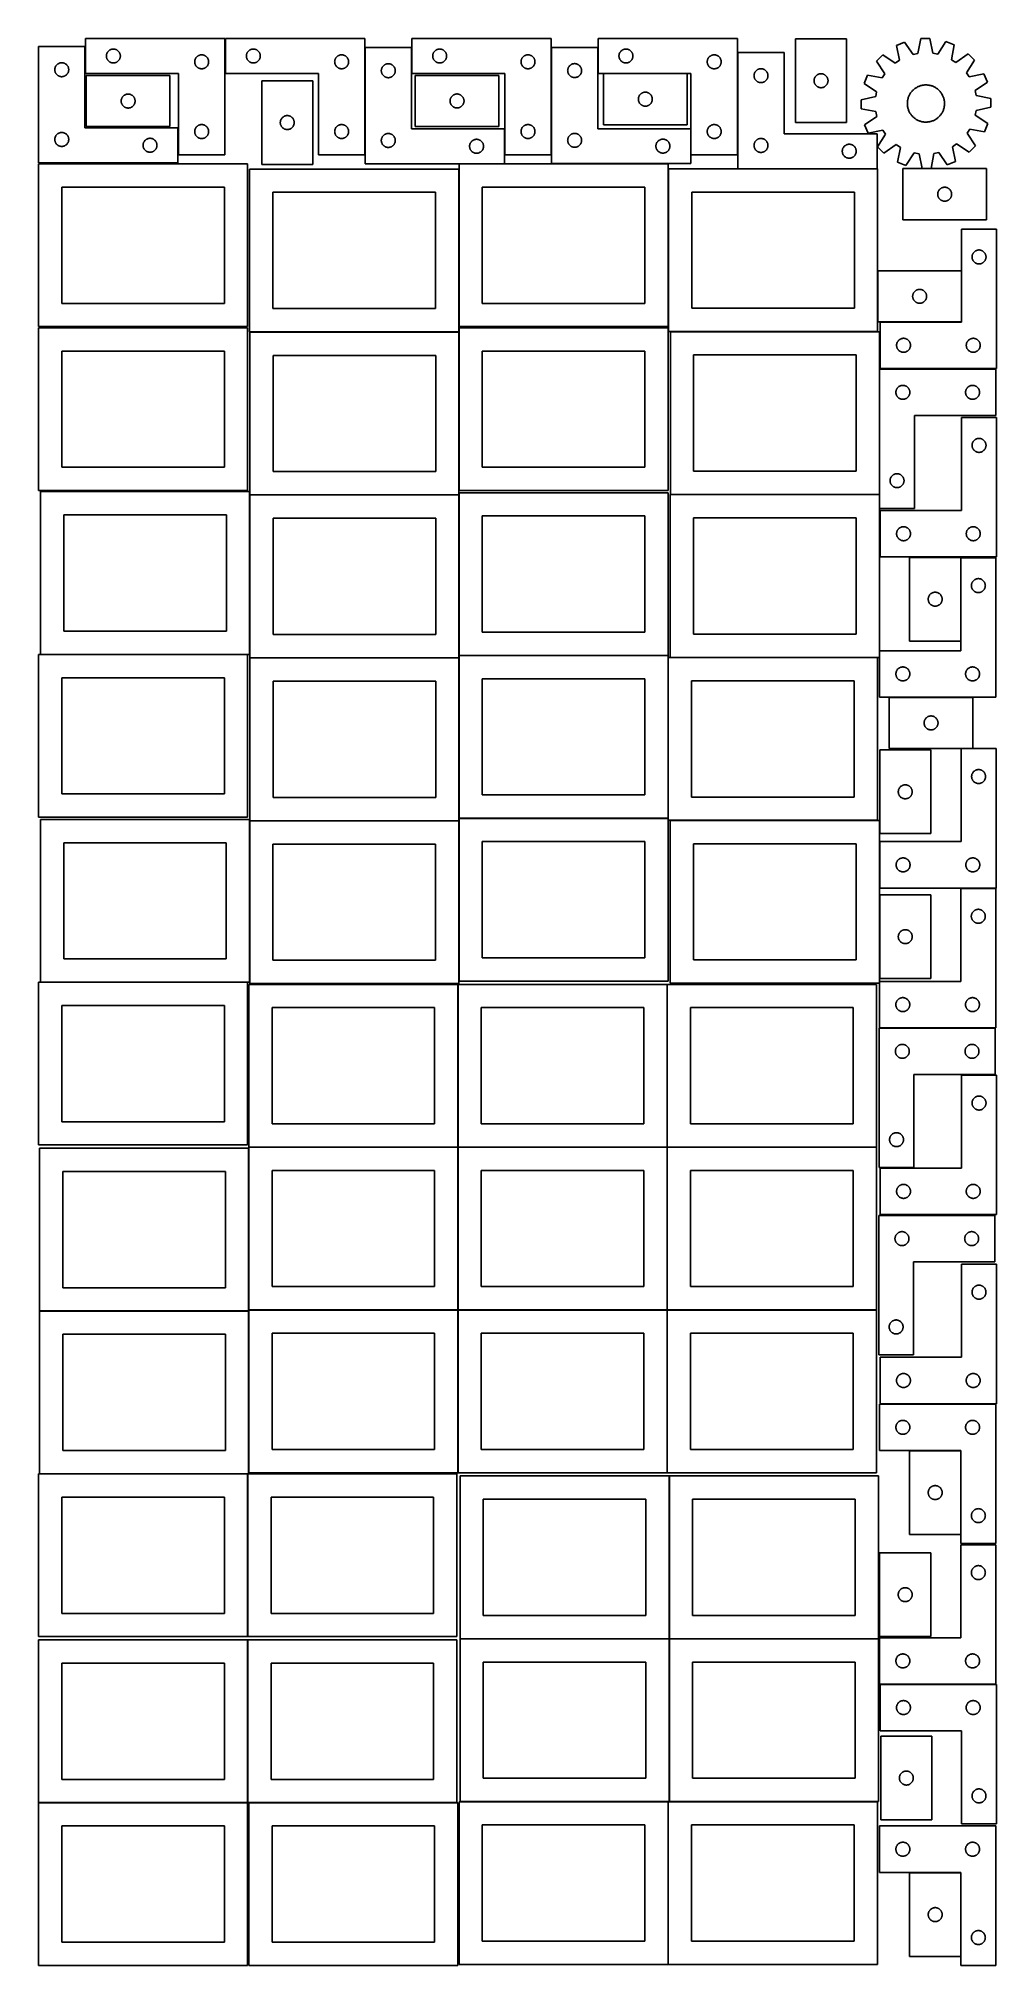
# Model space of a CAD drawing. Header units: millimetres. Extents: x 7 to 1243, y 7 to 2493.
import ezdxf

# ---------------------------------------------------------------- set-up
doc = ezdxf.new("R2010")
doc.units = ezdxf.units.MM
doc.layers.add('COMMON', color=5, linetype='CONTINUOUS', true_color=0x0000ff)
doc.layers.add('CUT', color=7, linetype='CONTINUOUS', true_color=0x000000)

msp = doc.modelspace()

# ---------------------------------------------------------------- linework, layer by layer
at = {"layer": 'COMMON'}
for p, q in [((549.452903, 2114.583315), (549.452903, 1910.209657)), ((279.352903, 1904.483314), (549.352903, 1904.483314)), ((549.452903, 1904.383314), (549.452903, 1697.367666)), ((9.10383, 1698.58866), (276.520933, 1698.58866)), ((549.462863, 1694.038149), (549.462863, 1487.167665)), ((549.562864, 1697.267665), (819.562864, 1697.267665)), ((819.662864, 1694.525575), (819.662864, 1487.167665)), ((279.095126, 1483.838148), (279.095126, 1275.646669)), ((279.362863, 1483.938148), (549.195127, 1483.938148)), ((549.562864, 1487.067664), (819.562864, 1487.067664)), ((822.25814, 1484.425574), (1089.762865, 1484.425574)), ((8.995126, 1275.546668), (276.520933, 1275.546668)), ((548.141929, 1272.8048), (548.141929, 1062.8048)), ((818.34193, 1272.8048), (818.34193, 1062.8048)), ((277.941928, 1061.283865), (277.941928, 852.604799)), ((278.041929, 1062.704799), (548.041929, 1062.704799)), ((548.141929, 1062.604799), (548.141929, 852.604799)), ((548.24193, 1062.704799), (818.24193, 1062.704799)), ((818.34193, 1062.604799), (818.34193, 852.604799)), ((818.441931, 1062.704799), (1088.441931, 1062.704799)), ((7.841928, 851.183864), (277.841928, 851.183864)), ((277.941928, 851.083864), (277.941928, 642.404798)), ((278.041929, 852.504798), (548.041929, 852.504798)), ((548.141929, 852.404798), (548.141929, 642.404798)), ((548.24193, 852.504798), (818.24193, 852.504798)), ((818.34193, 852.404798), (818.34193, 642.404798)), ((818.441931, 852.504798), (1088.441931, 852.504798)), ((276.520933, 640.983864), (7.841928, 640.983864)), ((276.620933, 640.883863), (276.620933, 430.883863)), ((820.983737, 638.241934), (820.983737, 428.241934)), ((276.620933, 426.720968), (276.620933, 216.720968)), ((820.883737, 428.141934), (550.883737, 428.141934)), ((820.983737, 428.041933), (820.983737, 218.041933)), ((1091.083738, 428.141934), (821.083738, 428.141934)), ((6.520933, 216.620967), (276.520933, 216.620967)), ((278.041929, 216.620967), (546.720934, 216.620967)), ((550.883737, 217.941932), (819.562864, 217.941932)), ((819.662864, 217.841932), (819.662864, 7.841932)), ((821.083738, 217.941932), (1089.762865, 217.941932))]:
    msp.add_line(p, q, dxfattribs=at)
at = {"layer": 'CUT'}
for p, q in [((247.187555, 2493.43244), (67.187555, 2493.43244)), ((67.187555, 2493.43244), (67.187555, 2448.43244)), ((247.187555, 2343.43244), (247.187555, 2493.43244)), ((427.903559, 2493.481756), (247.903559, 2493.481756)), ((247.903559, 2493.481756), (247.903559, 2448.481756)), ((427.903559, 2343.481756), (427.903559, 2493.481756)), ((668.538935, 2493.487372), (488.538935, 2493.487372)), ((488.538935, 2493.487372), (488.538935, 2448.487372)), ((668.538935, 2343.487372), (668.538935, 2493.487372)), ((909.002436, 2493.462958), (729.002436, 2493.462958)), ((729.002436, 2493.462958), (729.002436, 2448.462958)), ((909.002436, 2343.462958), (909.002436, 2493.462958)), ((1049.969968, 2493.029117), (983.969968, 2493.029117)), ((983.969968, 2493.029117), (983.969968, 2385.029117)), ((1049.969968, 2385.029117), (1049.969968, 2493.029117)), ((1124.805267, 2488.963273), (1114.195791, 2484.432876)), ((1135.799855, 2473.008291), (1124.805267, 2488.963273)), ((1145.730991, 2493.362783), (1142.09212, 2474.331203)), ((1157.266576, 2493.488253), (1145.730991, 2493.362783)), ((1161.318544, 2474.540326), (1157.266576, 2493.488253)), ((1178.283043, 2489.544942), (1167.638094, 2473.354591)), ((1188.98855, 2485.246385), (1178.283043, 2489.544942)), ((66.520933, 2483.251528), (6.520933, 2483.251528)), ((6.520933, 2483.251528), (6.520933, 2333.251528)), ((34.76512, 2462.078596), (35.346197, 2462.174532)), ((35.346197, 2462.174532), (35.932304, 2462.232259)), ((35.932304, 2462.232259), (36.520933, 2462.251528)), ((36.520933, 2462.251528), (37.109561, 2462.232259)), ((37.109561, 2462.232259), (37.695668, 2462.174532)), ((37.695668, 2462.174532), (38.276745, 2462.078596)), ((66.520933, 2378.251528), (66.520933, 2483.251528)), ((94.187555, 2470.93244), (94.206825, 2471.521068)), ((94.206825, 2470.343812), (94.187555, 2470.93244)), ((94.206825, 2471.521068), (94.264552, 2472.107176)), ((94.264552, 2469.757704), (94.206825, 2470.343812)), ((94.264552, 2472.107176), (94.360488, 2472.688253)), ((94.360488, 2469.176627), (94.264552, 2469.757704)), ((94.360488, 2472.688253), (94.494223, 2473.261811)), ((94.494223, 2468.603069), (94.360488, 2469.176627)), ((94.494223, 2473.261811), (94.665184, 2473.825395)), ((94.665184, 2468.039485), (94.494223, 2468.603069)), ((94.665184, 2473.825395), (94.87264, 2474.376591)), ((94.87264, 2467.488289), (94.665184, 2468.039485)), ((94.87264, 2474.376591), (95.115701, 2474.913038)), ((95.115701, 2466.951842), (94.87264, 2467.488289)), ((95.115701, 2474.913038), (95.393327, 2475.43244)), ((95.393327, 2466.43244), (95.115701, 2466.951842)), ((95.393327, 2475.43244), (95.704329, 2475.932572)), ((95.704329, 2465.932308), (95.393327, 2466.43244)), ((95.704329, 2475.932572), (96.047375, 2476.411293)), ((96.047375, 2465.453587), (95.704329, 2465.932308)), ((96.047375, 2476.411293), (96.420997, 2476.866552)), ((96.420997, 2464.998328), (96.047375, 2465.453587)), ((96.420997, 2476.866552), (96.823594, 2477.296401)), ((96.823594, 2464.568479), (96.420997, 2464.998328)), ((96.823594, 2477.296401), (97.253443, 2477.698998)), ((97.253443, 2464.165882), (96.823594, 2464.568479)), ((97.253443, 2477.698998), (97.708703, 2478.07262)), ((97.708703, 2463.79226), (97.253443, 2464.165882)), ((97.708703, 2478.07262), (98.187423, 2478.415667)), ((98.187423, 2463.449214), (97.708703, 2463.79226)), ((98.187423, 2478.415667), (98.687555, 2478.726669)), ((98.687555, 2463.138211), (98.187423, 2463.449214)), ((98.687555, 2478.726669), (99.206957, 2479.004295)), ((99.206957, 2462.860585), (98.687555, 2463.138211)), ((99.206957, 2479.004295), (99.743405, 2479.247356)), ((99.743405, 2462.617524), (99.206957, 2462.860585)), ((99.743405, 2479.247356), (100.2946, 2479.454811)), ((100.2946, 2462.410069), (99.743405, 2462.617524)), ((100.2946, 2479.454811), (100.858184, 2479.625772)), ((100.858184, 2462.239108), (100.2946, 2462.410069)), ((100.858184, 2479.625772), (101.431743, 2479.759508)), ((101.431743, 2462.105373), (100.858184, 2462.239108)), ((101.431743, 2479.759508), (102.01282, 2479.855444)), ((102.01282, 2462.009436), (101.431743, 2462.105373)), ((102.01282, 2479.855444), (102.598927, 2479.91317)), ((102.598927, 2479.91317), (103.187555, 2479.93244)), ((103.187555, 2479.93244), (103.776184, 2479.91317)), ((103.776184, 2479.91317), (104.362291, 2479.855444)), ((104.362291, 2479.855444), (104.943368, 2479.759508)), ((104.943368, 2462.105373), (104.362291, 2462.009436)), ((104.943368, 2479.759508), (105.516927, 2479.625772)), ((105.516927, 2462.239108), (104.943368, 2462.105373)), ((105.516927, 2479.625772), (106.080511, 2479.454811)), ((106.080511, 2462.410069), (105.516927, 2462.239108)), ((106.080511, 2479.454811), (106.631706, 2479.247356)), ((106.631706, 2462.617524), (106.080511, 2462.410069)), ((106.631706, 2479.247356), (107.168154, 2479.004295)), ((107.168154, 2462.860585), (106.631706, 2462.617524)), ((107.168154, 2479.004295), (107.687555, 2478.726669)), ((107.687555, 2463.138211), (107.168154, 2462.860585)), ((107.687555, 2478.726669), (108.187688, 2478.415667)), ((108.187688, 2463.449214), (107.687555, 2463.138211)), ((108.187688, 2478.415667), (108.666408, 2478.07262)), ((108.666408, 2463.79226), (108.187688, 2463.449214)), ((108.666408, 2478.07262), (109.121668, 2477.698998)), ((109.121668, 2464.165882), (108.666408, 2463.79226)), ((109.121668, 2477.698998), (109.551516, 2477.296401)), ((109.551516, 2464.568479), (109.121668, 2464.165882)), ((109.551516, 2477.296401), (109.954114, 2476.866552)), ((109.954114, 2464.998328), (109.551516, 2464.568479)), ((109.954114, 2476.866552), (110.327736, 2476.411293)), ((110.327736, 2465.453587), (109.954114, 2464.998328)), ((110.327736, 2476.411293), (110.670782, 2475.932572)), ((110.670782, 2465.932308), (110.327736, 2465.453587)), ((110.670782, 2475.932572), (110.981784, 2475.43244)), ((110.981784, 2466.43244), (110.670782, 2465.932308)), ((110.981784, 2475.43244), (111.25941, 2474.913038)), ((111.25941, 2466.951842), (110.981784, 2466.43244)), ((111.25941, 2474.913038), (111.502471, 2474.376591)), ((111.502471, 2467.488289), (111.25941, 2466.951842)), ((111.502471, 2474.376591), (111.709927, 2473.825395)), ((111.709927, 2468.039485), (111.502471, 2467.488289)), ((111.709927, 2473.825395), (111.880888, 2473.261811)), ((111.880888, 2468.603069), (111.709927, 2468.039485)), ((111.880888, 2473.261811), (112.014623, 2472.688253)), ((112.014623, 2469.176627), (111.880888, 2468.603069)), ((112.014623, 2472.688253), (112.110559, 2472.107176)), ((112.110559, 2469.757704), (112.014623, 2469.176627)), ((112.110559, 2472.107176), (112.168286, 2471.521068)), ((112.168286, 2470.343812), (112.110559, 2469.757704)), ((112.168286, 2471.521068), (112.187555, 2470.93244)), ((112.187555, 2470.93244), (112.168286, 2470.343812)), ((208.187555, 2463.43244), (208.206825, 2464.021068)), ((208.206825, 2462.843812), (208.187555, 2463.43244)), ((208.206825, 2464.021068), (208.264552, 2464.607176)), ((208.264552, 2462.257704), (208.206825, 2462.843812)), ((208.264552, 2464.607176), (208.360488, 2465.188253)), ((208.360488, 2461.676627), (208.264552, 2462.257704)), ((208.360488, 2465.188253), (208.494223, 2465.761811)), ((208.494223, 2465.761811), (208.665184, 2466.325395)), ((208.665184, 2466.325395), (208.87264, 2466.876591)), ((208.87264, 2466.876591), (209.115701, 2467.413038)), ((209.115701, 2467.413038), (209.393327, 2467.93244)), ((209.393327, 2467.93244), (209.704329, 2468.432572)), ((209.704329, 2468.432572), (210.047375, 2468.911293)), ((210.047375, 2468.911293), (210.420997, 2469.366552)), ((210.420997, 2469.366552), (210.823594, 2469.796401)), ((210.823594, 2469.796401), (211.253443, 2470.198998)), ((211.253443, 2470.198998), (211.708703, 2470.57262)), ((211.708703, 2470.57262), (212.187423, 2470.915667)), ((212.187423, 2470.915667), (212.687555, 2471.226669)), ((212.687555, 2471.226669), (213.206957, 2471.504295)), ((213.206957, 2471.504295), (213.743405, 2471.747356)), ((213.743405, 2471.747356), (214.2946, 2471.954811)), ((214.2946, 2471.954811), (214.858184, 2472.125772)), ((214.858184, 2472.125772), (215.431743, 2472.259508)), ((215.431743, 2472.259508), (216.01282, 2472.355444)), ((216.01282, 2472.355444), (216.598927, 2472.41317)), ((216.598927, 2472.41317), (217.187555, 2472.43244)), ((217.187555, 2472.43244), (217.776184, 2472.41317)), ((217.776184, 2472.41317), (218.362291, 2472.355444)), ((218.362291, 2472.355444), (218.943368, 2472.259508)), ((218.943368, 2472.259508), (219.516927, 2472.125772)), ((219.516927, 2472.125772), (220.080511, 2471.954811)), ((220.080511, 2471.954811), (220.631706, 2471.747356)), ((220.631706, 2471.747356), (221.168154, 2471.504295)), ((221.168154, 2471.504295), (221.687555, 2471.226669)), ((221.687555, 2471.226669), (222.187688, 2470.915667)), ((222.187688, 2470.915667), (222.666408, 2470.57262)), ((222.666408, 2470.57262), (223.121668, 2470.198998)), ((223.121668, 2470.198998), (223.551516, 2469.796401)), ((223.551516, 2469.796401), (223.954114, 2469.366552)), ((223.954114, 2469.366552), (224.327736, 2468.911293)), ((224.327736, 2468.911293), (224.670782, 2468.432572)), ((224.670782, 2468.432572), (224.981784, 2467.93244)), ((224.981784, 2467.93244), (225.25941, 2467.413038)), ((225.25941, 2467.413038), (225.502471, 2466.876591)), ((225.502471, 2466.876591), (225.709927, 2466.325395)), ((225.709927, 2466.325395), (225.880888, 2465.761811)), ((225.880888, 2465.761811), (226.014623, 2465.188253)), ((226.014623, 2465.188253), (226.110559, 2464.607176)), ((226.110559, 2462.257704), (226.014623, 2461.676627)), ((226.110559, 2464.607176), (226.168286, 2464.021068)), ((226.168286, 2462.843812), (226.110559, 2462.257704)), ((226.168286, 2464.021068), (226.187555, 2463.43244)), ((226.187555, 2463.43244), (226.168286, 2462.843812)), ((274.903559, 2470.981756), (274.922829, 2471.570385)), ((274.922829, 2470.393128), (274.903559, 2470.981756)), ((274.922829, 2471.570385), (274.980555, 2472.156492)), ((274.980555, 2469.807021), (274.922829, 2470.393128)), ((274.980555, 2472.156492), (275.076491, 2472.737569)), ((275.076491, 2469.225944), (274.980555, 2469.807021)), ((275.076491, 2472.737569), (275.210226, 2473.311128)), ((275.210226, 2468.652385), (275.076491, 2469.225944)), ((275.210226, 2473.311128), (275.381188, 2473.874712)), ((275.381188, 2468.088801), (275.210226, 2468.652385)), ((275.381188, 2473.874712), (275.588643, 2474.425907)), ((275.588643, 2467.537606), (275.381188, 2468.088801)), ((275.588643, 2474.425907), (275.831704, 2474.962355)), ((275.831704, 2467.001158), (275.588643, 2467.537606)), ((275.831704, 2474.962355), (276.10933, 2475.481756)), ((276.10933, 2466.481756), (275.831704, 2467.001158)), ((276.10933, 2475.481756), (276.420332, 2475.981889)), ((276.420332, 2465.981624), (276.10933, 2466.481756)), ((276.420332, 2475.981889), (276.763379, 2476.460609)), ((276.763379, 2465.502904), (276.420332, 2465.981624)), ((276.763379, 2476.460609), (277.137001, 2476.915869)), ((277.137001, 2465.047644), (276.763379, 2465.502904)), ((277.137001, 2476.915869), (277.539598, 2477.345717)), ((277.539598, 2464.617795), (277.137001, 2465.047644)), ((277.539598, 2477.345717), (277.969447, 2477.748315)), ((277.969447, 2464.215198), (277.539598, 2464.617795)), ((277.969447, 2477.748315), (278.424706, 2478.121937)), ((278.424706, 2463.841576), (277.969447, 2464.215198)), ((278.424706, 2478.121937), (278.903427, 2478.464983)), ((278.903427, 2463.49853), (278.424706, 2463.841576)), ((278.903427, 2478.464983), (279.403559, 2478.775985)), ((279.403559, 2463.187528), (278.903427, 2463.49853)), ((279.403559, 2478.775985), (279.922961, 2479.053611)), ((279.922961, 2462.909902), (279.403559, 2463.187528)), ((279.922961, 2479.053611), (280.459408, 2479.296672)), ((280.459408, 2462.666841), (279.922961, 2462.909902)), ((280.459408, 2479.296672), (281.010604, 2479.504128)), ((281.010604, 2462.459385), (280.459408, 2462.666841)), ((281.010604, 2479.504128), (281.574187, 2479.675089)), ((281.574187, 2462.288424), (281.010604, 2462.459385)), ((281.574187, 2479.675089), (282.147746, 2479.808824)), ((282.147746, 2462.154689), (281.574187, 2462.288424)), ((282.147746, 2479.808824), (282.728823, 2479.90476)), ((282.728823, 2462.058753), (282.147746, 2462.154689)), ((282.728823, 2479.90476), (283.314931, 2479.962487)), ((283.314931, 2479.962487), (283.903559, 2479.981756)), ((283.903559, 2479.981756), (284.492187, 2479.962487)), ((284.492187, 2479.962487), (285.078295, 2479.90476)), ((285.078295, 2479.90476), (285.659372, 2479.808824)), ((285.659372, 2462.154689), (285.078295, 2462.058753)), ((285.659372, 2479.808824), (286.23293, 2479.675089)), ((286.23293, 2462.288424), (285.659372, 2462.154689)), ((286.23293, 2479.675089), (286.796514, 2479.504128)), ((286.796514, 2462.459385), (286.23293, 2462.288424)), ((286.796514, 2479.504128), (287.34771, 2479.296672)), ((287.34771, 2462.666841), (286.796514, 2462.459385)), ((287.34771, 2479.296672), (287.884157, 2479.053611)), ((287.884157, 2462.909902), (287.34771, 2462.666841)), ((287.884157, 2479.053611), (288.403559, 2478.775985)), ((288.403559, 2463.187528), (287.884157, 2462.909902)), ((288.403559, 2478.775985), (288.903691, 2478.464983)), ((288.903691, 2463.49853), (288.403559, 2463.187528)), ((288.903691, 2478.464983), (289.382412, 2478.121937)), ((289.382412, 2463.841576), (288.903691, 2463.49853)), ((289.382412, 2478.121937), (289.837671, 2477.748315)), ((289.837671, 2464.215198), (289.382412, 2463.841576)), ((289.837671, 2477.748315), (290.26752, 2477.345717)), ((290.26752, 2464.617795), (289.837671, 2464.215198)), ((290.26752, 2477.345717), (290.670117, 2476.915869)), ((290.670117, 2465.047644), (290.26752, 2464.617795)), ((290.670117, 2476.915869), (291.043739, 2476.460609)), ((291.043739, 2465.502904), (290.670117, 2465.047644)), ((291.043739, 2476.460609), (291.386785, 2475.981889)), ((291.386785, 2465.981624), (291.043739, 2465.502904)), ((291.386785, 2475.981889), (291.697787, 2475.481756)), ((291.697787, 2466.481756), (291.386785, 2465.981624)), ((291.697787, 2475.481756), (291.975414, 2474.962355)), ((291.975414, 2467.001158), (291.697787, 2466.481756)), ((291.975414, 2474.962355), (292.218475, 2474.425907)), ((292.218475, 2467.537606), (291.975414, 2467.001158)), ((292.218475, 2474.425907), (292.42593, 2473.874712)), ((292.42593, 2468.088801), (292.218475, 2467.537606)), ((292.42593, 2473.874712), (292.596891, 2473.311128)), ((292.596891, 2468.652385), (292.42593, 2468.088801)), ((292.596891, 2473.311128), (292.730626, 2472.737569)), ((292.730626, 2469.225944), (292.596891, 2468.652385)), ((292.730626, 2472.737569), (292.826563, 2472.156492)), ((292.826563, 2469.807021), (292.730626, 2469.225944)), ((292.826563, 2472.156492), (292.884289, 2471.570385)), ((292.884289, 2470.393128), (292.826563, 2469.807021)), ((292.884289, 2471.570385), (292.903559, 2470.981756)), ((292.903559, 2470.981756), (292.884289, 2470.393128)), ((388.903559, 2463.481756), (388.922829, 2464.070385)), ((388.922829, 2462.893128), (388.903559, 2463.481756)), ((388.922829, 2464.070385), (388.980555, 2464.656492)), ((388.980555, 2462.307021), (388.922829, 2462.893128)), ((388.980555, 2464.656492), (389.076491, 2465.237569)), ((389.076491, 2461.725944), (388.980555, 2462.307021)), ((389.076491, 2465.237569), (389.210226, 2465.811128)), ((389.210226, 2465.811128), (389.381188, 2466.374712)), ((389.381188, 2466.374712), (389.588643, 2466.925907)), ((389.588643, 2466.925907), (389.831704, 2467.462355)), ((389.831704, 2467.462355), (390.10933, 2467.981756)), ((390.10933, 2467.981756), (390.420332, 2468.481889)), ((390.420332, 2468.481889), (390.763379, 2468.960609)), ((390.763379, 2468.960609), (391.137001, 2469.415869)), ((391.137001, 2469.415869), (391.539598, 2469.845717)), ((391.539598, 2469.845717), (391.969447, 2470.248315)), ((391.969447, 2470.248315), (392.424706, 2470.621937)), ((392.424706, 2470.621937), (392.903427, 2470.964983)), ((392.903427, 2470.964983), (393.403559, 2471.275985)), ((393.403559, 2471.275985), (393.922961, 2471.553611)), ((393.922961, 2471.553611), (394.459408, 2471.796672)), ((394.459408, 2471.796672), (395.010604, 2472.004128)), ((395.010604, 2472.004128), (395.574187, 2472.175089)), ((395.574187, 2472.175089), (396.147746, 2472.308824)), ((396.147746, 2472.308824), (396.728823, 2472.40476)), ((396.728823, 2472.40476), (397.314931, 2472.462487)), ((397.314931, 2472.462487), (397.903559, 2472.481756)), ((397.903559, 2472.481756), (398.492187, 2472.462487)), ((398.492187, 2472.462487), (399.078295, 2472.40476)), ((399.078295, 2472.40476), (399.659372, 2472.308824)), ((399.659372, 2472.308824), (400.23293, 2472.175089)), ((400.23293, 2472.175089), (400.796514, 2472.004128)), ((400.796514, 2472.004128), (401.34771, 2471.796672)), ((401.34771, 2471.796672), (401.884157, 2471.553611)), ((401.884157, 2471.553611), (402.403559, 2471.275985)), ((402.403559, 2471.275985), (402.903691, 2470.964983)), ((402.903691, 2470.964983), (403.382412, 2470.621937)), ((403.382412, 2470.621937), (403.837671, 2470.248315)), ((403.837671, 2470.248315), (404.26752, 2469.845717)), ((404.26752, 2469.845717), (404.670117, 2469.415869)), ((404.670117, 2469.415869), (405.043739, 2468.960609)), ((405.043739, 2468.960609), (405.386785, 2468.481889)), ((405.386785, 2468.481889), (405.697787, 2467.981756)), ((405.697787, 2467.981756), (405.975414, 2467.462355)), ((405.975414, 2467.462355), (406.218475, 2466.925907)), ((406.218475, 2466.925907), (406.42593, 2466.374712)), ((406.42593, 2466.374712), (406.596891, 2465.811128)), ((406.596891, 2465.811128), (406.730626, 2465.237569)), ((406.730626, 2465.237569), (406.826563, 2464.656492)), ((406.826563, 2462.307021), (406.730626, 2461.725944)), ((406.826563, 2464.656492), (406.884289, 2464.070385)), ((406.884289, 2462.893128), (406.826563, 2462.307021)), ((406.884289, 2464.070385), (406.903559, 2463.481756)), ((406.903559, 2463.481756), (406.884289, 2462.893128)), ((488.148069, 2481.94269), (428.148069, 2481.94269)), ((428.148069, 2481.94269), (428.148069, 2331.94269)), ((488.148069, 2376.94269), (488.148069, 2481.94269)), ((515.538935, 2470.987372), (515.558205, 2471.576)), ((515.558205, 2470.398744), (515.538935, 2470.987372)), ((515.558205, 2471.576), (515.615931, 2472.162107)), ((515.615931, 2469.812636), (515.558205, 2470.398744)), ((515.615931, 2472.162107), (515.711867, 2472.743185)), ((515.711867, 2469.231559), (515.615931, 2469.812636)), ((515.711867, 2472.743185), (515.845602, 2473.316743)), ((515.845602, 2468.658), (515.711867, 2469.231559)), ((515.845602, 2473.316743), (516.016564, 2473.880327)), ((516.016564, 2468.094417), (515.845602, 2468.658)), ((516.016564, 2473.880327), (516.224019, 2474.431523)), ((516.224019, 2467.543221), (516.016564, 2468.094417)), ((516.224019, 2474.431523), (516.46708, 2474.96797)), ((516.46708, 2467.006773), (516.224019, 2467.543221)), ((516.46708, 2474.96797), (516.744706, 2475.487372)), ((516.744706, 2466.487372), (516.46708, 2467.006773)), ((516.744706, 2475.487372), (517.055708, 2475.987504)), ((517.055708, 2465.98724), (516.744706, 2466.487372)), ((517.055708, 2475.987504), (517.398755, 2476.466225)), ((517.398755, 2465.508519), (517.055708, 2465.98724)), ((517.398755, 2476.466225), (517.772377, 2476.921484)), ((517.772377, 2465.053259), (517.398755, 2465.508519)), ((517.772377, 2476.921484), (518.174974, 2477.351333)), ((518.174974, 2464.623411), (517.772377, 2465.053259)), ((518.174974, 2477.351333), (518.604822, 2477.75393)), ((518.604822, 2464.220813), (518.174974, 2464.623411)), ((518.604822, 2477.75393), (519.060082, 2478.127552)), ((519.060082, 2463.847192), (518.604822, 2464.220813)), ((519.060082, 2478.127552), (519.538803, 2478.470598)), ((519.538803, 2463.504145), (519.060082, 2463.847192)), ((519.538803, 2478.470598), (520.038935, 2478.7816)), ((520.038935, 2463.193143), (519.538803, 2463.504145)), ((520.038935, 2478.7816), (520.558337, 2479.059226)), ((520.558337, 2462.915517), (520.038935, 2463.193143)), ((520.558337, 2479.059226), (521.094784, 2479.302287)), ((521.094784, 2462.672456), (520.558337, 2462.915517)), ((521.094784, 2479.302287), (521.64598, 2479.509743)), ((521.64598, 2462.465001), (521.094784, 2462.672456)), ((521.64598, 2479.509743), (522.209563, 2479.680704)), ((522.209563, 2462.294039), (521.64598, 2462.465001)), ((522.209563, 2479.680704), (522.783122, 2479.814439)), ((522.783122, 2462.160304), (522.209563, 2462.294039)), ((522.783122, 2479.814439), (523.364199, 2479.910375)), ((523.364199, 2462.064368), (522.783122, 2462.160304)), ((523.364199, 2479.910375), (523.950307, 2479.968102)), ((523.950307, 2479.968102), (524.538935, 2479.987372)), ((524.538935, 2479.987372), (525.127563, 2479.968102)), ((525.127563, 2479.968102), (525.713671, 2479.910375)), ((525.713671, 2479.910375), (526.294748, 2479.814439)), ((526.294748, 2462.160304), (525.713671, 2462.064368)), ((526.294748, 2479.814439), (526.868306, 2479.680704)), ((526.868306, 2462.294039), (526.294748, 2462.160304)), ((526.868306, 2479.680704), (527.43189, 2479.509743)), ((527.43189, 2462.465001), (526.868306, 2462.294039)), ((527.43189, 2479.509743), (527.983086, 2479.302287)), ((527.983086, 2462.672456), (527.43189, 2462.465001)), ((527.983086, 2479.302287), (528.519533, 2479.059226)), ((528.519533, 2462.915517), (527.983086, 2462.672456)), ((528.519533, 2479.059226), (529.038935, 2478.7816)), ((529.038935, 2463.193143), (528.519533, 2462.915517)), ((529.038935, 2478.7816), (529.539067, 2478.470598)), ((529.539067, 2463.504145), (529.038935, 2463.193143)), ((529.539067, 2478.470598), (530.017788, 2478.127552)), ((530.017788, 2463.847192), (529.539067, 2463.504145)), ((530.017788, 2478.127552), (530.473047, 2477.75393)), ((530.473047, 2464.220813), (530.017788, 2463.847192)), ((530.473047, 2477.75393), (530.902896, 2477.351333)), ((530.902896, 2464.623411), (530.473047, 2464.220813)), ((530.902896, 2477.351333), (531.305493, 2476.921484)), ((531.305493, 2465.053259), (530.902896, 2464.623411)), ((531.305493, 2476.921484), (531.679115, 2476.466225)), ((531.679115, 2465.508519), (531.305493, 2465.053259)), ((531.679115, 2476.466225), (532.022161, 2475.987504)), ((532.022161, 2465.98724), (531.679115, 2465.508519)), ((532.022161, 2475.987504), (532.333163, 2475.487372)), ((532.333163, 2466.487372), (532.022161, 2465.98724)), ((532.333163, 2475.487372), (532.61079, 2474.96797)), ((532.61079, 2467.006773), (532.333163, 2466.487372)), ((532.61079, 2474.96797), (532.853851, 2474.431523)), ((532.853851, 2467.543221), (532.61079, 2467.006773)), ((532.853851, 2474.431523), (533.061306, 2473.880327)), ((533.061306, 2468.094417), (532.853851, 2467.543221)), ((533.061306, 2473.880327), (533.232267, 2473.316743)), ((533.232267, 2468.658), (533.061306, 2468.094417)), ((533.232267, 2473.316743), (533.366002, 2472.743185)), ((533.366002, 2469.231559), (533.232267, 2468.658)), ((533.366002, 2472.743185), (533.461939, 2472.162107)), ((533.461939, 2469.812636), (533.366002, 2469.231559)), ((533.461939, 2472.162107), (533.519665, 2471.576)), ((533.519665, 2470.398744), (533.461939, 2469.812636)), ((533.519665, 2471.576), (533.538935, 2470.987372)), ((533.538935, 2470.987372), (533.519665, 2470.398744)), ((629.538935, 2463.487372), (629.558205, 2464.076)), ((629.558205, 2462.898744), (629.538935, 2463.487372)), ((629.558205, 2464.076), (629.615931, 2464.662107)), ((629.615931, 2462.312636), (629.558205, 2462.898744)), ((629.615931, 2464.662107), (629.711867, 2465.243185)), ((629.711867, 2461.731559), (629.615931, 2462.312636)), ((629.711867, 2465.243185), (629.845602, 2465.816743)), ((629.845602, 2465.816743), (630.016564, 2466.380327)), ((630.016564, 2466.380327), (630.224019, 2466.931523)), ((630.224019, 2466.931523), (630.46708, 2467.46797)), ((630.46708, 2467.46797), (630.744706, 2467.987372)), ((630.744706, 2467.987372), (631.055708, 2468.487504)), ((631.055708, 2468.487504), (631.398755, 2468.966225)), ((631.398755, 2468.966225), (631.772377, 2469.421484)), ((631.772377, 2469.421484), (632.174974, 2469.851333)), ((632.174974, 2469.851333), (632.604822, 2470.25393)), ((632.604822, 2470.25393), (633.060082, 2470.627552)), ((633.060082, 2470.627552), (633.538803, 2470.970598)), ((633.538803, 2470.970598), (634.038935, 2471.2816)), ((634.038935, 2471.2816), (634.558337, 2471.559226)), ((634.558337, 2471.559226), (635.094784, 2471.802287)), ((635.094784, 2471.802287), (635.64598, 2472.009743)), ((635.64598, 2472.009743), (636.209563, 2472.180704)), ((636.209563, 2472.180704), (636.783122, 2472.314439)), ((636.783122, 2472.314439), (637.364199, 2472.410375)), ((637.364199, 2472.410375), (637.950307, 2472.468102)), ((637.950307, 2472.468102), (638.538935, 2472.487372)), ((638.538935, 2472.487372), (639.127563, 2472.468102)), ((639.127563, 2472.468102), (639.713671, 2472.410375)), ((639.713671, 2472.410375), (640.294748, 2472.314439)), ((640.294748, 2472.314439), (640.868306, 2472.180704)), ((640.868306, 2472.180704), (641.43189, 2472.009743)), ((641.43189, 2472.009743), (641.983086, 2471.802287)), ((641.983086, 2471.802287), (642.519533, 2471.559226)), ((642.519533, 2471.559226), (643.038935, 2471.2816)), ((643.038935, 2471.2816), (643.539067, 2470.970598)), ((643.539067, 2470.970598), (644.017788, 2470.627552)), ((644.017788, 2470.627552), (644.473047, 2470.25393)), ((644.473047, 2470.25393), (644.902896, 2469.851333)), ((644.902896, 2469.851333), (645.305493, 2469.421484)), ((645.305493, 2469.421484), (645.679115, 2468.966225)), ((645.679115, 2468.966225), (646.022161, 2468.487504)), ((646.022161, 2468.487504), (646.333163, 2467.987372)), ((646.333163, 2467.987372), (646.61079, 2467.46797)), ((646.61079, 2467.46797), (646.853851, 2466.931523)), ((646.853851, 2466.931523), (647.061306, 2466.380327)), ((647.061306, 2466.380327), (647.232267, 2465.816743)), ((647.232267, 2465.816743), (647.366002, 2465.243185)), ((647.366002, 2465.243185), (647.461939, 2464.662107)), ((647.461939, 2462.312636), (647.366002, 2461.731559)), ((647.461939, 2464.662107), (647.519665, 2464.076)), ((647.519665, 2462.898744), (647.461939, 2462.312636)), ((647.519665, 2464.076), (647.538935, 2463.487372)), ((647.538935, 2463.487372), (647.519665, 2462.898744)), ((728.765012, 2482.120669), (668.765012, 2482.120669)), ((668.765012, 2482.120669), (668.765012, 2332.120669)), ((728.765012, 2377.120669), (728.765012, 2482.120669)), ((756.002436, 2470.962958), (756.021705, 2471.551586)), ((756.021705, 2470.374329), (756.002436, 2470.962958)), ((756.021705, 2471.551586), (756.079432, 2472.137693)), ((756.079432, 2469.788222), (756.021705, 2470.374329)), ((756.079432, 2472.137693), (756.175368, 2472.718771)), ((756.175368, 2469.207145), (756.079432, 2469.788222)), ((756.175368, 2472.718771), (756.309103, 2473.292329)), ((756.309103, 2468.633586), (756.175368, 2469.207145)), ((756.309103, 2473.292329), (756.480065, 2473.855913)), ((756.480065, 2468.070002), (756.309103, 2468.633586)), ((756.480065, 2473.855913), (756.68752, 2474.407109)), ((756.68752, 2467.518807), (756.480065, 2468.070002)), ((756.68752, 2474.407109), (756.930581, 2474.943556)), ((756.930581, 2466.982359), (756.68752, 2467.518807)), ((756.930581, 2474.943556), (757.208207, 2475.462958)), ((757.208207, 2466.462958), (756.930581, 2466.982359)), ((757.208207, 2475.462958), (757.519209, 2475.96309)), ((757.519209, 2465.962826), (757.208207, 2466.462958)), ((757.519209, 2475.96309), (757.862256, 2476.44181)), ((757.862256, 2465.484105), (757.519209, 2465.962826)), ((757.862256, 2476.44181), (758.235878, 2476.89707)), ((758.235878, 2465.028845), (757.862256, 2465.484105)), ((758.235878, 2476.89707), (758.638475, 2477.326919)), ((758.638475, 2464.598997), (758.235878, 2465.028845)), ((758.638475, 2477.326919), (759.068323, 2477.729516)), ((759.068323, 2464.196399), (758.638475, 2464.598997)), ((759.068323, 2477.729516), (759.523583, 2478.103138)), ((759.523583, 2463.822778), (759.068323, 2464.196399)), ((759.523583, 2478.103138), (760.002304, 2478.446184)), ((760.002304, 2463.479731), (759.523583, 2463.822778)), ((760.002304, 2478.446184), (760.502436, 2478.757186)), ((760.502436, 2463.168729), (760.002304, 2463.479731)), ((760.502436, 2478.757186), (761.021838, 2479.034812)), ((761.021838, 2462.891103), (760.502436, 2463.168729)), ((761.021838, 2479.034812), (761.558285, 2479.277873)), ((761.558285, 2462.648042), (761.021838, 2462.891103)), ((761.558285, 2479.277873), (762.109481, 2479.485329)), ((762.109481, 2462.440586), (761.558285, 2462.648042)), ((762.109481, 2479.485329), (762.673064, 2479.65629)), ((762.673064, 2462.269625), (762.109481, 2462.440586)), ((762.673064, 2479.65629), (763.246623, 2479.790025)), ((763.246623, 2462.13589), (762.673064, 2462.269625)), ((763.246623, 2479.790025), (763.8277, 2479.885961)), ((763.8277, 2462.039954), (763.246623, 2462.13589)), ((763.8277, 2479.885961), (764.413808, 2479.943688)), ((764.413808, 2479.943688), (765.002436, 2479.962958)), ((765.002436, 2479.962958), (765.591064, 2479.943688)), ((765.591064, 2479.943688), (766.177172, 2479.885961)), ((766.177172, 2479.885961), (766.758249, 2479.790025)), ((766.758249, 2462.13589), (766.177172, 2462.039954)), ((766.758249, 2479.790025), (767.331807, 2479.65629)), ((767.331807, 2462.269625), (766.758249, 2462.13589)), ((767.331807, 2479.65629), (767.895391, 2479.485329)), ((767.895391, 2462.440586), (767.331807, 2462.269625)), ((767.895391, 2479.485329), (768.446587, 2479.277873)), ((768.446587, 2462.648042), (767.895391, 2462.440586)), ((768.446587, 2479.277873), (768.983034, 2479.034812)), ((768.983034, 2462.891103), (768.446587, 2462.648042)), ((768.983034, 2479.034812), (769.502436, 2478.757186)), ((769.502436, 2463.168729), (768.983034, 2462.891103)), ((769.502436, 2478.757186), (770.002568, 2478.446184)), ((770.002568, 2463.479731), (769.502436, 2463.168729)), ((770.002568, 2478.446184), (770.481289, 2478.103138)), ((770.481289, 2463.822778), (770.002568, 2463.479731)), ((770.481289, 2478.103138), (770.936548, 2477.729516)), ((770.936548, 2464.196399), (770.481289, 2463.822778)), ((770.936548, 2477.729516), (771.366397, 2477.326919)), ((771.366397, 2464.598997), (770.936548, 2464.196399)), ((771.366397, 2477.326919), (771.768994, 2476.89707)), ((771.768994, 2465.028845), (771.366397, 2464.598997)), ((771.768994, 2476.89707), (772.142616, 2476.44181)), ((772.142616, 2465.484105), (771.768994, 2465.028845)), ((772.142616, 2476.44181), (772.485662, 2475.96309)), ((772.485662, 2465.962826), (772.142616, 2465.484105)), ((772.485662, 2475.96309), (772.796664, 2475.462958)), ((772.796664, 2466.462958), (772.485662, 2465.962826)), ((772.796664, 2475.462958), (773.07429, 2474.943556)), ((773.07429, 2466.982359), (772.796664, 2466.462958)), ((773.07429, 2474.943556), (773.317352, 2474.407109)), ((773.317352, 2467.518807), (773.07429, 2466.982359)), ((773.317352, 2474.407109), (773.524807, 2473.855913)), ((773.524807, 2468.070002), (773.317352, 2467.518807)), ((773.524807, 2473.855913), (773.695768, 2473.292329)), ((773.695768, 2468.633586), (773.524807, 2468.070002)), ((773.695768, 2473.292329), (773.829503, 2472.718771)), ((773.829503, 2469.207145), (773.695768, 2468.633586)), ((773.829503, 2472.718771), (773.92544, 2472.137693)), ((773.92544, 2469.788222), (773.829503, 2469.207145)), ((773.92544, 2472.137693), (773.983166, 2471.551586)), ((773.983166, 2470.374329), (773.92544, 2469.788222)), ((773.983166, 2471.551586), (774.002436, 2470.962958)), ((774.002436, 2470.962958), (773.983166, 2470.374329)), ((870.002436, 2463.462958), (870.021705, 2464.051586)), ((870.021705, 2462.874329), (870.002436, 2463.462958)), ((870.021705, 2464.051586), (870.079432, 2464.637693)), ((870.079432, 2462.288222), (870.021705, 2462.874329)), ((870.079432, 2464.637693), (870.175368, 2465.218771)), ((870.175368, 2461.707145), (870.079432, 2462.288222)), ((870.175368, 2465.218771), (870.309103, 2465.792329)), ((870.309103, 2465.792329), (870.480065, 2466.355913)), ((870.480065, 2466.355913), (870.68752, 2466.907109)), ((870.68752, 2466.907109), (870.930581, 2467.443556)), ((870.930581, 2467.443556), (871.208207, 2467.962958)), ((871.208207, 2467.962958), (871.519209, 2468.46309)), ((871.519209, 2468.46309), (871.862256, 2468.94181)), ((871.862256, 2468.94181), (872.235878, 2469.39707)), ((872.235878, 2469.39707), (872.638475, 2469.826919)), ((872.638475, 2469.826919), (873.068323, 2470.229516)), ((873.068323, 2470.229516), (873.523583, 2470.603138)), ((873.523583, 2470.603138), (874.002304, 2470.946184)), ((874.002304, 2470.946184), (874.502436, 2471.257186)), ((874.502436, 2471.257186), (875.021838, 2471.534812)), ((875.021838, 2471.534812), (875.558285, 2471.777873)), ((875.558285, 2471.777873), (876.109481, 2471.985329)), ((876.109481, 2471.985329), (876.673064, 2472.15629)), ((876.673064, 2472.15629), (877.246623, 2472.290025)), ((877.246623, 2472.290025), (877.8277, 2472.385961)), ((877.8277, 2472.385961), (878.413808, 2472.443688)), ((878.413808, 2472.443688), (879.002436, 2472.462958)), ((879.002436, 2472.462958), (879.591064, 2472.443688)), ((879.591064, 2472.443688), (880.177172, 2472.385961)), ((880.177172, 2472.385961), (880.758249, 2472.290025)), ((880.758249, 2472.290025), (881.331807, 2472.15629)), ((881.331807, 2472.15629), (881.895391, 2471.985329)), ((881.895391, 2471.985329), (882.446587, 2471.777873)), ((882.446587, 2471.777873), (882.983034, 2471.534812)), ((882.983034, 2471.534812), (883.502436, 2471.257186)), ((883.502436, 2471.257186), (884.002568, 2470.946184)), ((884.002568, 2470.946184), (884.481289, 2470.603138)), ((884.481289, 2470.603138), (884.936548, 2470.229516)), ((884.936548, 2470.229516), (885.366397, 2469.826919)), ((885.366397, 2469.826919), (885.768994, 2469.39707)), ((885.768994, 2469.39707), (886.142616, 2468.94181)), ((886.142616, 2468.94181), (886.485662, 2468.46309)), ((886.485662, 2468.46309), (886.796664, 2467.962958)), ((886.796664, 2467.962958), (887.07429, 2467.443556)), ((887.07429, 2467.443556), (887.317352, 2466.907109)), ((887.317352, 2466.907109), (887.524807, 2466.355913)), ((887.524807, 2466.355913), (887.695768, 2465.792329)), ((887.695768, 2465.792329), (887.829503, 2465.218771)), ((887.829503, 2465.218771), (887.92544, 2464.637693)), ((887.92544, 2462.288222), (887.829503, 2461.707145)), ((887.92544, 2464.637693), (887.983166, 2464.051586)), ((887.983166, 2462.874329), (887.92544, 2462.288222)), ((887.983166, 2464.051586), (888.002436, 2463.462958)), ((888.002436, 2463.462958), (887.983166, 2462.874329)), ((969.372129, 2475.53644), (909.372129, 2475.53644)), ((909.372129, 2475.53644), (909.372129, 2325.53644)), ((969.372129, 2370.53644), (969.372129, 2475.53644)), ((1096.546562, 2472.360331), (1088.478393, 2464.11472)), ((1088.478393, 2464.11472), (1099.362682, 2448.08429)), ((1112.809945, 2461.827297), (1096.546562, 2472.360331)), ((1118.116983, 2465.457453), (1112.809945, 2461.827297)), ((1114.195791, 2484.432876), (1118.116983, 2465.457453)), ((1142.09212, 2474.331203), (1135.799855, 2473.008291)), ((1167.638094, 2473.354591), (1161.318544, 2474.540326)), ((1185.481022, 2466.190161), (1188.98855, 2485.246385)), ((1190.865765, 2462.676298), (1185.481022, 2466.190161)), ((1206.896194, 2473.560587), (1190.865765, 2462.676298)), ((1204.608772, 2449.229035), (1215.141806, 2465.492417)), ((1215.141806, 2465.492417), (1206.896194, 2473.560587)), ((27.520933, 2453.251528), (27.540202, 2453.840156)), ((27.540202, 2452.6629), (27.520933, 2453.251528)), ((27.540202, 2453.840156), (27.597929, 2454.426264)), ((27.597929, 2452.076793), (27.540202, 2452.6629)), ((27.597929, 2454.426264), (27.693865, 2455.007341)), ((27.693865, 2451.495715), (27.597929, 2452.076793)), ((27.693865, 2455.007341), (27.8276, 2455.5809)), ((27.8276, 2450.922157), (27.693865, 2451.495715)), ((27.8276, 2455.5809), (27.998561, 2456.144483)), ((27.998561, 2450.358573), (27.8276, 2450.922157)), ((27.998561, 2456.144483), (28.206017, 2456.695679)), ((28.206017, 2449.807377), (27.998561, 2450.358573)), ((28.206017, 2456.695679), (28.449078, 2457.232127)), ((28.449078, 2449.27093), (28.206017, 2449.807377)), ((28.449078, 2457.232127), (28.726704, 2457.751528)), ((28.726704, 2448.751528), (28.449078, 2449.27093)), ((28.726704, 2457.751528), (29.037706, 2458.25166)), ((29.037706, 2448.251396), (28.726704, 2448.751528)), ((29.037706, 2458.25166), (29.380752, 2458.730381)), ((29.380752, 2447.772675), (29.037706, 2448.251396)), ((29.380752, 2458.730381), (29.754374, 2459.185641)), ((29.754374, 2447.317416), (29.380752, 2447.772675)), ((29.754374, 2459.185641), (30.156972, 2459.615489)), ((30.156972, 2446.887567), (29.754374, 2447.317416)), ((30.156972, 2459.615489), (30.58682, 2460.018087)), ((30.58682, 2446.48497), (30.156972, 2446.887567)), ((30.58682, 2460.018087), (31.04208, 2460.391708)), ((31.04208, 2446.111348), (30.58682, 2446.48497)), ((31.04208, 2460.391708), (31.5208, 2460.734755)), ((31.5208, 2445.768302), (31.04208, 2446.111348)), ((31.5208, 2460.734755), (32.020933, 2461.045757)), ((32.020933, 2445.4573), (31.5208, 2445.768302)), ((32.020933, 2461.045757), (32.540334, 2461.323383)), ((32.540334, 2445.179674), (32.020933, 2445.4573)), ((32.540334, 2461.323383), (33.076782, 2461.566444)), ((33.076782, 2444.936613), (32.540334, 2445.179674)), ((33.076782, 2461.566444), (33.627977, 2461.773899)), ((33.627977, 2444.729157), (33.076782, 2444.936613)), ((33.627977, 2461.773899), (34.191561, 2461.944861)), ((34.191561, 2444.558196), (33.627977, 2444.729157)), ((34.191561, 2461.944861), (34.76512, 2462.078596)), ((34.76512, 2444.424461), (34.191561, 2444.558196)), ((35.346197, 2444.328525), (34.76512, 2444.424461)), ((35.932304, 2444.270798), (35.346197, 2444.328525)), ((36.520933, 2444.251528), (35.932304, 2444.270798)), ((37.109561, 2444.270798), (36.520933, 2444.251528)), ((37.695668, 2444.328525), (37.109561, 2444.270798)), ((38.276745, 2444.424461), (37.695668, 2444.328525)), ((38.276745, 2462.078596), (38.850304, 2461.944861)), ((38.850304, 2444.558196), (38.276745, 2444.424461)), ((38.850304, 2461.944861), (39.413888, 2461.773899)), ((39.413888, 2444.729157), (38.850304, 2444.558196)), ((39.413888, 2461.773899), (39.965083, 2461.566444)), ((39.965083, 2444.936613), (39.413888, 2444.729157)), ((39.965083, 2461.566444), (40.501531, 2461.323383)), ((40.501531, 2445.179674), (39.965083, 2444.936613)), ((40.501531, 2461.323383), (41.020933, 2461.045757)), ((41.020933, 2445.4573), (40.501531, 2445.179674)), ((41.020933, 2461.045757), (41.521065, 2460.734755)), ((41.521065, 2445.768302), (41.020933, 2445.4573)), ((41.521065, 2460.734755), (41.999785, 2460.391708)), ((41.999785, 2446.111348), (41.521065, 2445.768302)), ((41.999785, 2460.391708), (42.455045, 2460.018087)), ((42.455045, 2446.48497), (41.999785, 2446.111348)), ((42.455045, 2460.018087), (42.884894, 2459.615489)), ((42.884894, 2446.887567), (42.455045, 2446.48497)), ((42.884894, 2459.615489), (43.287491, 2459.185641)), ((43.287491, 2447.317416), (42.884894, 2446.887567)), ((43.287491, 2459.185641), (43.661113, 2458.730381)), ((43.661113, 2447.772675), (43.287491, 2447.317416)), ((43.661113, 2458.730381), (44.004159, 2458.25166)), ((44.004159, 2448.251396), (43.661113, 2447.772675)), ((44.004159, 2458.25166), (44.315161, 2457.751528)), ((44.315161, 2448.751528), (44.004159, 2448.251396)), ((44.315161, 2457.751528), (44.592787, 2457.232127)), ((44.592787, 2449.27093), (44.315161, 2448.751528)), ((44.592787, 2457.232127), (44.835848, 2456.695679)), ((44.835848, 2449.807377), (44.592787, 2449.27093)), ((44.835848, 2456.695679), (45.043304, 2456.144483)), ((45.043304, 2450.358573), (44.835848, 2449.807377)), ((45.043304, 2456.144483), (45.214265, 2455.5809)), ((45.214265, 2450.922157), (45.043304, 2450.358573)), ((45.214265, 2455.5809), (45.348, 2455.007341)), ((45.348, 2451.495715), (45.214265, 2450.922157)), ((45.348, 2455.007341), (45.443936, 2454.426264)), ((45.443936, 2452.076793), (45.348, 2451.495715)), ((45.443936, 2454.426264), (45.501663, 2453.840156)), ((45.501663, 2452.6629), (45.443936, 2452.076793)), ((45.501663, 2453.840156), (45.520933, 2453.251528)), ((45.520933, 2453.251528), (45.501663, 2452.6629)), ((67.187555, 2448.43244), (187.187555, 2448.43244)), ((176.244687, 2445.784732), (68.244687, 2445.784732)), ((68.244687, 2445.784732), (68.244687, 2379.784732)), ((102.598927, 2461.95171), (102.01282, 2462.009436)), ((103.187555, 2461.93244), (102.598927, 2461.95171)), ((103.776184, 2461.95171), (103.187555, 2461.93244)), ((104.362291, 2462.009436), (103.776184, 2461.95171)), ((176.244687, 2379.784732), (176.244687, 2445.784732)), ((187.187555, 2448.43244), (187.187555, 2343.43244)), ((208.494223, 2461.103069), (208.360488, 2461.676627)), ((208.665184, 2460.539485), (208.494223, 2461.103069)), ((208.87264, 2459.988289), (208.665184, 2460.539485)), ((209.115701, 2459.451842), (208.87264, 2459.988289)), ((209.393327, 2458.93244), (209.115701, 2459.451842)), ((209.704329, 2458.432308), (209.393327, 2458.93244)), ((210.047375, 2457.953587), (209.704329, 2458.432308)), ((210.420997, 2457.498328), (210.047375, 2457.953587)), ((210.823594, 2457.068479), (210.420997, 2457.498328)), ((211.253443, 2456.665882), (210.823594, 2457.068479)), ((211.708703, 2456.29226), (211.253443, 2456.665882)), ((212.187423, 2455.949214), (211.708703, 2456.29226)), ((212.687555, 2455.638211), (212.187423, 2455.949214)), ((213.206957, 2455.360585), (212.687555, 2455.638211)), ((213.743405, 2455.117524), (213.206957, 2455.360585)), ((214.2946, 2454.910069), (213.743405, 2455.117524)), ((214.858184, 2454.739108), (214.2946, 2454.910069)), ((215.431743, 2454.605373), (214.858184, 2454.739108)), ((216.01282, 2454.509436), (215.431743, 2454.605373)), ((216.598927, 2454.45171), (216.01282, 2454.509436)), ((217.187555, 2454.43244), (216.598927, 2454.45171)), ((217.776184, 2454.45171), (217.187555, 2454.43244)), ((218.362291, 2454.509436), (217.776184, 2454.45171)), ((218.943368, 2454.605373), (218.362291, 2454.509436)), ((219.516927, 2454.739108), (218.943368, 2454.605373)), ((220.080511, 2454.910069), (219.516927, 2454.739108)), ((220.631706, 2455.117524), (220.080511, 2454.910069)), ((221.168154, 2455.360585), (220.631706, 2455.117524)), ((221.687555, 2455.638211), (221.168154, 2455.360585)), ((222.187688, 2455.949214), (221.687555, 2455.638211)), ((222.666408, 2456.29226), (222.187688, 2455.949214)), ((223.121668, 2456.665882), (222.666408, 2456.29226)), ((223.551516, 2457.068479), (223.121668, 2456.665882)), ((223.954114, 2457.498328), (223.551516, 2457.068479)), ((224.327736, 2457.953587), (223.954114, 2457.498328)), ((224.670782, 2458.432308), (224.327736, 2457.953587)), ((224.981784, 2458.93244), (224.670782, 2458.432308)), ((225.25941, 2459.451842), (224.981784, 2458.93244)), ((225.502471, 2459.988289), (225.25941, 2459.451842)), ((225.709927, 2460.539485), (225.502471, 2459.988289)), ((225.880888, 2461.103069), (225.709927, 2460.539485)), ((226.014623, 2461.676627), (225.880888, 2461.103069)), ((247.903559, 2448.481756), (367.903559, 2448.481756)), ((283.314931, 2462.001026), (282.728823, 2462.058753)), ((283.903559, 2461.981756), (283.314931, 2462.001026)), ((284.492187, 2462.001026), (283.903559, 2461.981756)), ((285.078295, 2462.058753), (284.492187, 2462.001026)), ((360.709225, 2439.024722), (294.709225, 2439.024722)), ((294.709225, 2439.024722), (294.709225, 2331.024722)), ((360.709225, 2331.024722), (360.709225, 2439.024722)), ((367.903559, 2448.481756), (367.903559, 2343.481756)), ((389.210226, 2461.152385), (389.076491, 2461.725944)), ((389.381188, 2460.588801), (389.210226, 2461.152385)), ((389.588643, 2460.037606), (389.381188, 2460.588801)), ((389.831704, 2459.501158), (389.588643, 2460.037606)), ((390.10933, 2458.981756), (389.831704, 2459.501158)), ((390.420332, 2458.481624), (390.10933, 2458.981756)), ((390.763379, 2458.002904), (390.420332, 2458.481624)), ((391.137001, 2457.547644), (390.763379, 2458.002904)), ((391.539598, 2457.117795), (391.137001, 2457.547644)), ((391.969447, 2456.715198), (391.539598, 2457.117795)), ((392.424706, 2456.341576), (391.969447, 2456.715198)), ((392.903427, 2455.99853), (392.424706, 2456.341576)), ((393.403559, 2455.687528), (392.903427, 2455.99853)), ((393.922961, 2455.409902), (393.403559, 2455.687528)), ((394.459408, 2455.166841), (393.922961, 2455.409902)), ((395.010604, 2454.959385), (394.459408, 2455.166841)), ((395.574187, 2454.788424), (395.010604, 2454.959385)), ((396.147746, 2454.654689), (395.574187, 2454.788424)), ((396.728823, 2454.558753), (396.147746, 2454.654689)), ((397.314931, 2454.501026), (396.728823, 2454.558753)), ((397.903559, 2454.481756), (397.314931, 2454.501026)), ((398.492187, 2454.501026), (397.903559, 2454.481756)), ((399.078295, 2454.558753), (398.492187, 2454.501026)), ((399.659372, 2454.654689), (399.078295, 2454.558753)), ((400.23293, 2454.788424), (399.659372, 2454.654689)), ((400.796514, 2454.959385), (400.23293, 2454.788424)), ((401.34771, 2455.166841), (400.796514, 2454.959385)), ((401.884157, 2455.409902), (401.34771, 2455.166841)), ((402.403559, 2455.687528), (401.884157, 2455.409902)), ((402.903691, 2455.99853), (402.403559, 2455.687528)), ((403.382412, 2456.341576), (402.903691, 2455.99853)), ((403.837671, 2456.715198), (403.382412, 2456.341576)), ((404.26752, 2457.117795), (403.837671, 2456.715198)), ((404.670117, 2457.547644), (404.26752, 2457.117795)), ((405.043739, 2458.002904), (404.670117, 2457.547644)), ((405.386785, 2458.481624), (405.043739, 2458.002904)), ((405.697787, 2458.981756), (405.386785, 2458.481624)), ((405.975414, 2459.501158), (405.697787, 2458.981756)), ((406.218475, 2460.037606), (405.975414, 2459.501158)), ((406.42593, 2460.588801), (406.218475, 2460.037606)), ((406.596891, 2461.152385), (406.42593, 2460.588801)), ((406.730626, 2461.725944), (406.596891, 2461.152385)), ((449.148069, 2451.94269), (449.167338, 2452.531319)), ((449.167338, 2451.354062), (449.148069, 2451.94269)), ((449.167338, 2452.531319), (449.225065, 2453.117426)), ((449.225065, 2450.767955), (449.167338, 2451.354062)), ((449.225065, 2453.117426), (449.321001, 2453.698503)), ((449.321001, 2450.186878), (449.225065, 2450.767955)), ((449.321001, 2453.698503), (449.454736, 2454.272062)), ((449.454736, 2449.613319), (449.321001, 2450.186878)), ((449.454736, 2454.272062), (449.625698, 2454.835646)), ((449.625698, 2449.049735), (449.454736, 2449.613319)), ((449.625698, 2454.835646), (449.833153, 2455.386841)), ((449.833153, 2448.49854), (449.625698, 2449.049735)), ((449.833153, 2455.386841), (450.076214, 2455.923289)), ((450.076214, 2447.962092), (449.833153, 2448.49854)), ((450.076214, 2455.923289), (450.35384, 2456.44269)), ((450.35384, 2447.44269), (450.076214, 2447.962092)), ((450.35384, 2456.44269), (450.664842, 2456.942823)), ((450.664842, 2446.942558), (450.35384, 2447.44269)), ((450.664842, 2456.942823), (451.007889, 2457.421543)), ((451.007889, 2446.463838), (450.664842, 2446.942558)), ((451.007889, 2457.421543), (451.381511, 2457.876803)), ((451.381511, 2446.008578), (451.007889, 2446.463838)), ((451.381511, 2457.876803), (451.784108, 2458.306651)), ((451.784108, 2445.578729), (451.381511, 2446.008578)), ((451.784108, 2458.306651), (452.213956, 2458.709249)), ((452.213956, 2445.176132), (451.784108, 2445.578729)), ((452.213956, 2458.709249), (452.669216, 2459.08287)), ((452.669216, 2444.80251), (452.213956, 2445.176132)), ((452.669216, 2459.08287), (453.147937, 2459.425917)), ((453.147937, 2444.459464), (452.669216, 2444.80251)), ((453.147937, 2459.425917), (453.648069, 2459.736919)), ((453.648069, 2444.148462), (453.147937, 2444.459464)), ((453.648069, 2459.736919), (454.167471, 2460.014545)), ((454.167471, 2443.870836), (453.648069, 2444.148462)), ((454.167471, 2460.014545), (454.703918, 2460.257606)), ((454.703918, 2443.627775), (454.167471, 2443.870836)), ((454.703918, 2460.257606), (455.255114, 2460.465062)), ((455.255114, 2443.420319), (454.703918, 2443.627775)), ((455.255114, 2460.465062), (455.818697, 2460.636023)), ((455.818697, 2443.249358), (455.255114, 2443.420319)), ((455.818697, 2460.636023), (456.392256, 2460.769758)), ((456.392256, 2443.115623), (455.818697, 2443.249358)), ((456.392256, 2460.769758), (456.973333, 2460.865694)), ((456.973333, 2443.019687), (456.392256, 2443.115623)), ((456.973333, 2460.865694), (457.559441, 2460.923421)), ((457.559441, 2442.96196), (456.973333, 2443.019687)), ((457.559441, 2460.923421), (458.148069, 2460.94269)), ((458.148069, 2442.94269), (457.559441, 2442.96196)), ((458.148069, 2460.94269), (458.736697, 2460.923421)), ((458.736697, 2442.96196), (458.148069, 2442.94269)), ((458.736697, 2460.923421), (459.322804, 2460.865694)), ((459.322804, 2443.019687), (458.736697, 2442.96196)), ((459.322804, 2460.865694), (459.903882, 2460.769758)), ((459.903882, 2443.115623), (459.322804, 2443.019687)), ((459.903882, 2460.769758), (460.47744, 2460.636023)), ((460.47744, 2443.249358), (459.903882, 2443.115623)), ((460.47744, 2460.636023), (461.041024, 2460.465062)), ((461.041024, 2443.420319), (460.47744, 2443.249358)), ((461.041024, 2460.465062), (461.59222, 2460.257606)), ((461.59222, 2443.627775), (461.041024, 2443.420319)), ((461.59222, 2460.257606), (462.128667, 2460.014545)), ((462.128667, 2443.870836), (461.59222, 2443.627775)), ((462.128667, 2460.014545), (462.648069, 2459.736919)), ((462.648069, 2444.148462), (462.128667, 2443.870836)), ((462.648069, 2459.736919), (463.148201, 2459.425917)), ((463.148201, 2444.459464), (462.648069, 2444.148462)), ((463.148201, 2459.425917), (463.626922, 2459.08287)), ((463.626922, 2444.80251), (463.148201, 2444.459464)), ((463.626922, 2459.08287), (464.082181, 2458.709249)), ((464.082181, 2445.176132), (463.626922, 2444.80251)), ((464.082181, 2458.709249), (464.51203, 2458.306651)), ((464.51203, 2445.578729), (464.082181, 2445.176132)), ((464.51203, 2458.306651), (464.914627, 2457.876803)), ((464.914627, 2446.008578), (464.51203, 2445.578729)), ((464.914627, 2457.876803), (465.288249, 2457.421543)), ((465.288249, 2446.463838), (464.914627, 2446.008578)), ((465.288249, 2457.421543), (465.631295, 2456.942823)), ((465.631295, 2446.942558), (465.288249, 2446.463838)), ((465.631295, 2456.942823), (465.942297, 2456.44269)), ((465.942297, 2447.44269), (465.631295, 2446.942558)), ((465.942297, 2456.44269), (466.219923, 2455.923289)), ((466.219923, 2447.962092), (465.942297, 2447.44269)), ((466.219923, 2455.923289), (466.462985, 2455.386841)), ((466.462985, 2448.49854), (466.219923, 2447.962092)), ((466.462985, 2455.386841), (466.67044, 2454.835646)), ((466.67044, 2449.049735), (466.462985, 2448.49854)), ((466.67044, 2454.835646), (466.841401, 2454.272062)), ((466.841401, 2449.613319), (466.67044, 2449.049735)), ((466.841401, 2454.272062), (466.975136, 2453.698503)), ((466.975136, 2450.186878), (466.841401, 2449.613319)), ((466.975136, 2453.698503), (467.071073, 2453.117426)), ((467.071073, 2450.767955), (466.975136, 2450.186878)), ((467.071073, 2453.117426), (467.128799, 2452.531319)), ((467.128799, 2451.354062), (467.071073, 2450.767955)), ((467.128799, 2452.531319), (467.148069, 2451.94269)), ((467.148069, 2451.94269), (467.128799, 2451.354062)), ((488.538935, 2448.487372), (608.538935, 2448.487372)), ((600.958615, 2445.953189), (492.958615, 2445.953189)), ((492.958615, 2445.953189), (492.958615, 2379.953189)), ((523.950307, 2462.006641), (523.364199, 2462.064368)), ((524.538935, 2461.987372), (523.950307, 2462.006641)), ((525.127563, 2462.006641), (524.538935, 2461.987372)), ((525.713671, 2462.064368), (525.127563, 2462.006641)), ((600.958615, 2379.953189), (600.958615, 2445.953189)), ((608.538935, 2448.487372), (608.538935, 2343.487372)), ((629.845602, 2461.158), (629.711867, 2461.731559)), ((630.016564, 2460.594417), (629.845602, 2461.158)), ((630.224019, 2460.043221), (630.016564, 2460.594417)), ((630.46708, 2459.506773), (630.224019, 2460.043221)), ((630.744706, 2458.987372), (630.46708, 2459.506773)), ((631.055708, 2458.48724), (630.744706, 2458.987372)), ((631.398755, 2458.008519), (631.055708, 2458.48724)), ((631.772377, 2457.553259), (631.398755, 2458.008519)), ((632.174974, 2457.123411), (631.772377, 2457.553259)), ((632.604822, 2456.720813), (632.174974, 2457.123411)), ((633.060082, 2456.347192), (632.604822, 2456.720813)), ((633.538803, 2456.004145), (633.060082, 2456.347192)), ((634.038935, 2455.693143), (633.538803, 2456.004145)), ((634.558337, 2455.415517), (634.038935, 2455.693143)), ((635.094784, 2455.172456), (634.558337, 2455.415517)), ((635.64598, 2454.965001), (635.094784, 2455.172456)), ((636.209563, 2454.794039), (635.64598, 2454.965001)), ((636.783122, 2454.660304), (636.209563, 2454.794039)), ((637.364199, 2454.564368), (636.783122, 2454.660304)), ((637.950307, 2454.506641), (637.364199, 2454.564368)), ((638.538935, 2454.487372), (637.950307, 2454.506641)), ((639.127563, 2454.506641), (638.538935, 2454.487372)), ((639.713671, 2454.564368), (639.127563, 2454.506641)), ((640.294748, 2454.660304), (639.713671, 2454.564368)), ((640.868306, 2454.794039), (640.294748, 2454.660304)), ((641.43189, 2454.965001), (640.868306, 2454.794039)), ((641.983086, 2455.172456), (641.43189, 2454.965001)), ((642.519533, 2455.415517), (641.983086, 2455.172456)), ((643.038935, 2455.693143), (642.519533, 2455.415517)), ((643.539067, 2456.004145), (643.038935, 2455.693143)), ((644.017788, 2456.347192), (643.539067, 2456.004145)), ((644.473047, 2456.720813), (644.017788, 2456.347192)), ((644.902896, 2457.123411), (644.473047, 2456.720813)), ((645.305493, 2457.553259), (644.902896, 2457.123411)), ((645.679115, 2458.008519), (645.305493, 2457.553259)), ((646.022161, 2458.48724), (645.679115, 2458.008519)), ((646.333163, 2458.987372), (646.022161, 2458.48724)), ((646.61079, 2459.506773), (646.333163, 2458.987372)), ((646.853851, 2460.043221), (646.61079, 2459.506773)), ((647.061306, 2460.594417), (646.853851, 2460.043221)), ((647.232267, 2461.158), (647.061306, 2460.594417)), ((647.366002, 2461.731559), (647.232267, 2461.158)), ((689.765012, 2452.120669), (689.784282, 2452.709297)), ((689.784282, 2451.532041), (689.765012, 2452.120669)), ((689.784282, 2452.709297), (689.842008, 2453.295405)), ((689.842008, 2450.945933), (689.784282, 2451.532041)), ((689.842008, 2453.295405), (689.937945, 2453.876482)), ((689.937945, 2450.364856), (689.842008, 2450.945933)), ((689.937945, 2453.876482), (690.07168, 2454.45004)), ((690.07168, 2449.791298), (689.937945, 2450.364856)), ((690.07168, 2454.45004), (690.242641, 2455.013624)), ((690.242641, 2449.227714), (690.07168, 2449.791298)), ((690.242641, 2455.013624), (690.450096, 2455.56482)), ((690.450096, 2448.676518), (690.242641, 2449.227714)), ((690.450096, 2455.56482), (690.693157, 2456.101267)), ((690.693157, 2448.140071), (690.450096, 2448.676518)), ((690.693157, 2456.101267), (690.970783, 2456.620669)), ((690.970783, 2447.620669), (690.693157, 2448.140071)), ((690.970783, 2456.620669), (691.281786, 2457.120801)), ((691.281786, 2447.120537), (690.970783, 2447.620669)), ((691.281786, 2457.120801), (691.624832, 2457.599522)), ((691.624832, 2446.641816), (691.281786, 2447.120537)), ((691.624832, 2457.599522), (691.998454, 2458.054781)), ((691.998454, 2446.186557), (691.624832, 2446.641816)), ((691.998454, 2458.054781), (692.401051, 2458.48463)), ((692.401051, 2445.756708), (691.998454, 2446.186557)), ((692.401051, 2458.48463), (692.8309, 2458.887227)), ((692.8309, 2445.354111), (692.401051, 2445.756708)), ((692.8309, 2458.887227), (693.286159, 2459.260849)), ((693.286159, 2444.980489), (692.8309, 2445.354111)), ((693.286159, 2459.260849), (693.76488, 2459.603895)), ((693.76488, 2444.637442), (693.286159, 2444.980489)), ((693.76488, 2459.603895), (694.265012, 2459.914898)), ((694.265012, 2444.32644), (693.76488, 2444.637442)), ((694.265012, 2459.914898), (694.784414, 2460.192524)), ((694.784414, 2444.048814), (694.265012, 2444.32644)), ((694.784414, 2460.192524), (695.320861, 2460.435585)), ((695.320861, 2443.805753), (694.784414, 2444.048814)), ((695.320861, 2460.435585), (695.872057, 2460.64304)), ((695.872057, 2443.598298), (695.320861, 2443.805753)), ((695.872057, 2460.64304), (696.435641, 2460.814001)), ((696.435641, 2443.427336), (695.872057, 2443.598298)), ((696.435641, 2460.814001), (697.009199, 2460.947736)), ((697.009199, 2443.293601), (696.435641, 2443.427336)), ((697.009199, 2460.947736), (697.590276, 2461.043673)), ((697.590276, 2443.197665), (697.009199, 2443.293601)), ((697.590276, 2461.043673), (698.176384, 2461.101399)), ((698.176384, 2443.139939), (697.590276, 2443.197665)), ((698.176384, 2461.101399), (698.765012, 2461.120669)), ((698.765012, 2443.120669), (698.176384, 2443.139939)), ((698.765012, 2461.120669), (699.35364, 2461.101399)), ((699.35364, 2443.139939), (698.765012, 2443.120669)), ((699.35364, 2461.101399), (699.939748, 2461.043673)), ((699.939748, 2443.197665), (699.35364, 2443.139939)), ((699.939748, 2461.043673), (700.520825, 2460.947736)), ((700.520825, 2443.293601), (699.939748, 2443.197665)), ((700.520825, 2460.947736), (701.094384, 2460.814001)), ((701.094384, 2443.427336), (700.520825, 2443.293601)), ((701.094384, 2460.814001), (701.657967, 2460.64304)), ((701.657967, 2443.598298), (701.094384, 2443.427336)), ((701.657967, 2460.64304), (702.209163, 2460.435585)), ((702.209163, 2443.805753), (701.657967, 2443.598298)), ((702.209163, 2460.435585), (702.74561, 2460.192524)), ((702.74561, 2444.048814), (702.209163, 2443.805753)), ((702.74561, 2460.192524), (703.265012, 2459.914898)), ((703.265012, 2444.32644), (702.74561, 2444.048814)), ((703.265012, 2459.914898), (703.765144, 2459.603895)), ((703.765144, 2444.637442), (703.265012, 2444.32644)), ((703.765144, 2459.603895), (704.243865, 2459.260849)), ((704.243865, 2444.980489), (703.765144, 2444.637442)), ((704.243865, 2459.260849), (704.699124, 2458.887227)), ((704.699124, 2445.354111), (704.243865, 2444.980489)), ((704.699124, 2458.887227), (705.128973, 2458.48463)), ((705.128973, 2445.756708), (704.699124, 2445.354111)), ((705.128973, 2458.48463), (705.53157, 2458.054781)), ((705.53157, 2446.186557), (705.128973, 2445.756708)), ((705.53157, 2458.054781), (705.905192, 2457.599522)), ((705.905192, 2446.641816), (705.53157, 2446.186557)), ((705.905192, 2457.599522), (706.248239, 2457.120801)), ((706.248239, 2447.120537), (705.905192, 2446.641816)), ((706.248239, 2457.120801), (706.559241, 2456.620669)), ((706.559241, 2447.620669), (706.248239, 2447.120537)), ((706.559241, 2456.620669), (706.836867, 2456.101267)), ((706.836867, 2448.140071), (706.559241, 2447.620669)), ((706.836867, 2456.101267), (707.079928, 2455.56482)), ((707.079928, 2448.676518), (706.836867, 2448.140071)), ((707.079928, 2455.56482), (707.287383, 2455.013624)), ((707.287383, 2449.227714), (707.079928, 2448.676518)), ((707.287383, 2455.013624), (707.458345, 2454.45004)), ((707.458345, 2449.791298), (707.287383, 2449.227714)), ((707.458345, 2454.45004), (707.59208, 2453.876482)), ((707.59208, 2450.364856), (707.458345, 2449.791298)), ((707.59208, 2453.876482), (707.688016, 2453.295405)), ((707.688016, 2450.945933), (707.59208, 2450.364856)), ((707.688016, 2453.295405), (707.745742, 2452.709297)), ((707.745742, 2451.532041), (707.688016, 2450.945933)), ((707.745742, 2452.709297), (707.765012, 2452.120669)), ((707.765012, 2452.120669), (707.745742, 2451.532041)), ((729.002436, 2448.462958), (849.002436, 2448.462958)), ((844.095151, 2448.236148), (736.095151, 2448.236148)), ((736.095151, 2448.236148), (736.095151, 2382.236148)), ((764.413808, 2461.982227), (763.8277, 2462.039954)), ((765.002436, 2461.962958), (764.413808, 2461.982227)), ((765.591064, 2461.982227), (765.002436, 2461.962958)), ((766.177172, 2462.039954), (765.591064, 2461.982227)), ((844.095151, 2382.236148), (844.095151, 2448.236148)), ((849.002436, 2448.462958), (849.002436, 2343.462958)), ((870.309103, 2461.133586), (870.175368, 2461.707145)), ((870.480065, 2460.570002), (870.309103, 2461.133586)), ((870.68752, 2460.018807), (870.480065, 2460.570002)), ((870.930581, 2459.482359), (870.68752, 2460.018807)), ((871.208207, 2458.962958), (870.930581, 2459.482359)), ((871.519209, 2458.462826), (871.208207, 2458.962958)), ((871.862256, 2457.984105), (871.519209, 2458.462826)), ((872.235878, 2457.528845), (871.862256, 2457.984105)), ((872.638475, 2457.098997), (872.235878, 2457.528845)), ((873.068323, 2456.696399), (872.638475, 2457.098997)), ((873.523583, 2456.322778), (873.068323, 2456.696399)), ((874.002304, 2455.979731), (873.523583, 2456.322778)), ((874.502436, 2455.668729), (874.002304, 2455.979731)), ((875.021838, 2455.391103), (874.502436, 2455.668729)), ((875.558285, 2455.148042), (875.021838, 2455.391103)), ((876.109481, 2454.940586), (875.558285, 2455.148042)), ((876.673064, 2454.769625), (876.109481, 2454.940586)), ((877.246623, 2454.63589), (876.673064, 2454.769625)), ((877.8277, 2454.539954), (877.246623, 2454.63589)), ((878.413808, 2454.482227), (877.8277, 2454.539954)), ((879.002436, 2454.462958), (878.413808, 2454.482227)), ((879.591064, 2454.482227), (879.002436, 2454.462958)), ((880.177172, 2454.539954), (879.591064, 2454.482227)), ((880.758249, 2454.63589), (880.177172, 2454.539954)), ((881.331807, 2454.769625), (880.758249, 2454.63589)), ((881.895391, 2454.940586), (881.331807, 2454.769625)), ((882.446587, 2455.148042), (881.895391, 2454.940586)), ((882.983034, 2455.391103), (882.446587, 2455.148042)), ((883.502436, 2455.668729), (882.983034, 2455.391103)), ((884.002568, 2455.979731), (883.502436, 2455.668729)), ((884.481289, 2456.322778), (884.002568, 2455.979731)), ((884.936548, 2456.696399), (884.481289, 2456.322778)), ((885.366397, 2457.098997), (884.936548, 2456.696399)), ((885.768994, 2457.528845), (885.366397, 2457.098997)), ((886.142616, 2457.984105), (885.768994, 2457.528845)), ((886.485662, 2458.462826), (886.142616, 2457.984105)), ((886.796664, 2458.962958), (886.485662, 2458.462826)), ((887.07429, 2459.482359), (886.796664, 2458.962958)), ((887.317352, 2460.018807), (887.07429, 2459.482359)), ((887.524807, 2460.570002), (887.317352, 2460.018807)), ((887.695768, 2461.133586), (887.524807, 2460.570002)), ((887.829503, 2461.707145), (887.695768, 2461.133586)), ((930.372129, 2445.53644), (930.391399, 2446.125069)), ((930.391399, 2444.947812), (930.372129, 2445.53644)), ((930.391399, 2446.125069), (930.449125, 2446.711176)), ((930.449125, 2444.361705), (930.391399, 2444.947812)), ((930.449125, 2446.711176), (930.545061, 2447.292253)), ((930.545061, 2443.780628), (930.449125, 2444.361705)), ((930.545061, 2447.292253), (930.678796, 2447.865812)), ((930.678796, 2443.207069), (930.545061, 2443.780628)), ((930.678796, 2447.865812), (930.849758, 2448.429396)), ((930.849758, 2442.643485), (930.678796, 2443.207069)), ((930.849758, 2448.429396), (931.057213, 2448.980591)), ((931.057213, 2442.09229), (930.849758, 2442.643485)), ((931.057213, 2448.980591), (931.300274, 2449.517039)), ((931.300274, 2441.555842), (931.057213, 2442.09229)), ((931.300274, 2449.517039), (931.5779, 2450.03644)), ((931.5779, 2441.03644), (931.300274, 2441.555842)), ((931.5779, 2450.03644), (931.888902, 2450.536573)), ((931.888902, 2440.536308), (931.5779, 2441.03644)), ((931.888902, 2450.536573), (932.231949, 2451.015293)), ((932.231949, 2440.057588), (931.888902, 2440.536308)), ((932.231949, 2451.015293), (932.605571, 2451.470553)), ((932.605571, 2439.602328), (932.231949, 2440.057588)), ((932.605571, 2451.470553), (933.008168, 2451.900401)), ((933.008168, 2439.172479), (932.605571, 2439.602328)), ((933.008168, 2451.900401), (933.438016, 2452.302999)), ((933.438016, 2438.769882), (933.008168, 2439.172479)), ((933.438016, 2452.302999), (933.893276, 2452.67662)), ((933.893276, 2438.39626), (933.438016, 2438.769882)), ((933.893276, 2452.67662), (934.371997, 2453.019667)), ((934.371997, 2438.053214), (933.893276, 2438.39626)), ((934.371997, 2453.019667), (934.872129, 2453.330669)), ((934.872129, 2437.742212), (934.371997, 2438.053214)), ((934.872129, 2453.330669), (935.391531, 2453.608295)), ((935.391531, 2437.464586), (934.872129, 2437.742212)), ((935.391531, 2453.608295), (935.927978, 2453.851356)), ((935.927978, 2437.221525), (935.391531, 2437.464586)), ((935.927978, 2453.851356), (936.479174, 2454.058812)), ((936.479174, 2454.058812), (937.042757, 2454.229773)), ((937.042757, 2454.229773), (937.616316, 2454.363508)), ((937.616316, 2454.363508), (938.197393, 2454.459444)), ((938.197393, 2454.459444), (938.783501, 2454.517171)), ((938.783501, 2454.517171), (939.372129, 2454.53644)), ((939.372129, 2454.53644), (939.960757, 2454.517171)), ((939.960757, 2454.517171), (940.546865, 2454.459444)), ((940.546865, 2454.459444), (941.127942, 2454.363508)), ((941.127942, 2454.363508), (941.7015, 2454.229773)), ((941.7015, 2454.229773), (942.265084, 2454.058812)), ((942.265084, 2454.058812), (942.81628, 2453.851356)), ((942.81628, 2453.851356), (943.352727, 2453.608295)), ((943.352727, 2437.464586), (942.81628, 2437.221525)), ((943.352727, 2453.608295), (943.872129, 2453.330669)), ((943.872129, 2437.742212), (943.352727, 2437.464586)), ((943.872129, 2453.330669), (944.372261, 2453.019667)), ((944.372261, 2438.053214), (943.872129, 2437.742212)), ((944.372261, 2453.019667), (944.850982, 2452.67662)), ((944.850982, 2438.39626), (944.372261, 2438.053214)), ((944.850982, 2452.67662), (945.306241, 2452.302999)), ((945.306241, 2438.769882), (944.850982, 2438.39626)), ((945.306241, 2452.302999), (945.73609, 2451.900401)), ((945.73609, 2439.172479), (945.306241, 2438.769882)), ((945.73609, 2451.900401), (946.138687, 2451.470553)), ((946.138687, 2439.602328), (945.73609, 2439.172479)), ((946.138687, 2451.470553), (946.512309, 2451.015293)), ((946.512309, 2440.057588), (946.138687, 2439.602328)), ((946.512309, 2451.015293), (946.855355, 2450.536573)), ((946.855355, 2440.536308), (946.512309, 2440.057588)), ((946.855355, 2450.536573), (947.166357, 2450.03644)), ((947.166357, 2441.03644), (946.855355, 2440.536308)), ((947.166357, 2450.03644), (947.443984, 2449.517039)), ((947.443984, 2441.555842), (947.166357, 2441.03644)), ((947.443984, 2449.517039), (947.687045, 2448.980591)), ((947.687045, 2442.09229), (947.443984, 2441.555842)), ((947.687045, 2448.980591), (947.8945, 2448.429396)), ((947.8945, 2442.643485), (947.687045, 2442.09229)), ((947.8945, 2448.429396), (948.065461, 2447.865812)), ((948.065461, 2443.207069), (947.8945, 2442.643485)), ((948.065461, 2447.865812), (948.199196, 2447.292253)), ((948.199196, 2443.780628), (948.065461, 2443.207069)), ((948.199196, 2447.292253), (948.295133, 2446.711176)), ((948.295133, 2444.361705), (948.199196, 2443.780628)), ((948.295133, 2446.711176), (948.352859, 2446.125069)), ((948.352859, 2444.947812), (948.295133, 2444.361705)), ((948.352859, 2446.125069), (948.372129, 2445.53644)), ((948.372129, 2445.53644), (948.352859, 2444.947812)), ((1007.969968, 2439.029117), (1007.989237, 2439.617745)), ((1007.989237, 2438.440489), (1007.969968, 2439.029117)), ((1007.989237, 2439.617745), (1008.046964, 2440.203853)), ((1008.046964, 2437.854381), (1007.989237, 2438.440489)), ((1008.046964, 2440.203853), (1008.1429, 2440.78493)), ((1008.1429, 2437.273304), (1008.046964, 2437.854381)), ((1008.1429, 2440.78493), (1008.276635, 2441.358488)), ((1008.276635, 2436.699746), (1008.1429, 2437.273304)), ((1008.276635, 2441.358488), (1008.447596, 2441.922072)), ((1008.447596, 2441.922072), (1008.655052, 2442.473268)), ((1008.655052, 2442.473268), (1008.898113, 2443.009715)), ((1008.898113, 2443.009715), (1009.175739, 2443.529117)), ((1009.175739, 2443.529117), (1009.486741, 2444.029249)), ((1009.486741, 2444.029249), (1009.829787, 2444.50797)), ((1009.829787, 2444.50797), (1010.203409, 2444.963229)), ((1010.203409, 2444.963229), (1010.606006, 2445.393078)), ((1010.606006, 2445.393078), (1011.035855, 2445.795675)), ((1011.035855, 2445.795675), (1011.491115, 2446.169297)), ((1011.491115, 2446.169297), (1011.969835, 2446.512343)), ((1011.969835, 2446.512343), (1012.469968, 2446.823346)), ((1012.469968, 2446.823346), (1012.989369, 2447.100972)), ((1012.989369, 2447.100972), (1013.525817, 2447.344033)), ((1013.525817, 2447.344033), (1014.077012, 2447.551488)), ((1014.077012, 2447.551488), (1014.640596, 2447.722449)), ((1014.640596, 2447.722449), (1015.214155, 2447.856184)), ((1015.214155, 2447.856184), (1015.795232, 2447.952121)), ((1015.795232, 2447.952121), (1016.381339, 2448.009847)), ((1016.381339, 2448.009847), (1016.969968, 2448.029117)), ((1016.969968, 2448.029117), (1017.558596, 2448.009847)), ((1017.558596, 2448.009847), (1018.144703, 2447.952121)), ((1018.144703, 2447.952121), (1018.72578, 2447.856184)), ((1018.72578, 2447.856184), (1019.299339, 2447.722449)), ((1019.299339, 2447.722449), (1019.862923, 2447.551488)), ((1019.862923, 2447.551488), (1020.414118, 2447.344033)), ((1020.414118, 2447.344033), (1020.950566, 2447.100972)), ((1020.950566, 2447.100972), (1021.469968, 2446.823346)), ((1021.469968, 2446.823346), (1021.9701, 2446.512343)), ((1021.9701, 2446.512343), (1022.44882, 2446.169297)), ((1022.44882, 2446.169297), (1022.90408, 2445.795675)), ((1022.90408, 2445.795675), (1023.333929, 2445.393078)), ((1023.333929, 2445.393078), (1023.736526, 2444.963229)), ((1023.736526, 2444.963229), (1024.110148, 2444.50797)), ((1024.110148, 2444.50797), (1024.453194, 2444.029249)), ((1024.453194, 2444.029249), (1024.764196, 2443.529117)), ((1024.764196, 2443.529117), (1025.041822, 2443.009715)), ((1025.041822, 2443.009715), (1025.284883, 2442.473268)), ((1025.284883, 2442.473268), (1025.492339, 2441.922072)), ((1025.492339, 2441.922072), (1025.6633, 2441.358488)), ((1025.6633, 2441.358488), (1025.797035, 2440.78493)), ((1025.797035, 2437.273304), (1025.6633, 2436.699746)), ((1025.797035, 2440.78493), (1025.892971, 2440.203853)), ((1025.892971, 2437.854381), (1025.797035, 2437.273304)), ((1025.892971, 2440.203853), (1025.950698, 2439.617745)), ((1025.950698, 2438.440489), (1025.892971, 2437.854381)), ((1025.950698, 2439.617745), (1025.969968, 2439.029117)), ((1025.969968, 2439.029117), (1025.950698, 2438.440489)), ((1076.792595, 2446.207075), (1072.494037, 2435.501569)), ((1095.848819, 2442.699547), (1076.792595, 2446.207075)), ((1099.362682, 2448.08429), (1095.848819, 2442.699547)), ((1208.238928, 2443.921997), (1204.608772, 2449.229035)), ((1227.214351, 2447.843189), (1208.238928, 2443.921997)), ((1215.789766, 2426.239125), (1231.744748, 2437.233713)), ((1231.744748, 2437.233713), (1227.214351, 2447.843189)), ((113.244687, 2412.784732), (113.263957, 2413.37336)), ((113.263957, 2412.196103), (113.244687, 2412.784732)), ((113.263957, 2413.37336), (113.321683, 2413.959467)), ((113.321683, 2413.959467), (113.41762, 2414.540544)), ((113.41762, 2414.540544), (113.551355, 2415.114103)), ((113.551355, 2415.114103), (113.722316, 2415.677687)), ((113.722316, 2415.677687), (113.929771, 2416.228882)), ((113.929771, 2416.228882), (114.172832, 2416.76533)), ((114.172832, 2416.76533), (114.450459, 2417.284732)), ((114.450459, 2417.284732), (114.761461, 2417.784864)), ((114.761461, 2417.784864), (115.104507, 2418.263584)), ((115.104507, 2418.263584), (115.478129, 2418.718844)), ((115.478129, 2418.718844), (115.880726, 2419.148693)), ((115.880726, 2419.148693), (116.310575, 2419.55129)), ((116.310575, 2419.55129), (116.765834, 2419.924912)), ((116.765834, 2419.924912), (117.244555, 2420.267958)), ((117.244555, 2420.267958), (117.744687, 2420.57896)), ((117.744687, 2420.57896), (118.264089, 2420.856586)), ((118.264089, 2420.856586), (118.800536, 2421.099647)), ((118.800536, 2421.099647), (119.351732, 2421.307103)), ((119.351732, 2421.307103), (119.915316, 2421.478064)), ((119.915316, 2421.478064), (120.488874, 2421.611799)), ((120.488874, 2421.611799), (121.069951, 2421.707735)), ((121.069951, 2421.707735), (121.656059, 2421.765462)), ((121.656059, 2421.765462), (122.244687, 2421.784732)), ((122.244687, 2421.784732), (122.833315, 2421.765462)), ((122.833315, 2421.765462), (123.419423, 2421.707735)), ((123.419423, 2421.707735), (124.0005, 2421.611799)), ((124.0005, 2421.611799), (124.574059, 2421.478064)), ((124.574059, 2421.478064), (125.137642, 2421.307103)), ((125.137642, 2421.307103), (125.688838, 2421.099647)), ((125.688838, 2421.099647), (126.225285, 2420.856586)), ((126.225285, 2420.856586), (126.744687, 2420.57896)), ((126.744687, 2420.57896), (127.244819, 2420.267958)), ((127.244819, 2420.267958), (127.72354, 2419.924912)), ((127.72354, 2419.924912), (128.178799, 2419.55129)), ((128.178799, 2419.55129), (128.608648, 2419.148693)), ((128.608648, 2419.148693), (129.011245, 2418.718844)), ((129.011245, 2418.718844), (129.384867, 2418.263584)), ((129.384867, 2418.263584), (129.727914, 2417.784864)), ((129.727914, 2417.784864), (130.038916, 2417.284732)), ((130.038916, 2417.284732), (130.316542, 2416.76533)), ((130.316542, 2416.76533), (130.559603, 2416.228882)), ((130.559603, 2416.228882), (130.767058, 2415.677687)), ((130.767058, 2415.677687), (130.93802, 2415.114103)), ((130.93802, 2415.114103), (131.071755, 2414.540544)), ((131.071755, 2414.540544), (131.167691, 2413.959467)), ((131.167691, 2413.959467), (131.225417, 2413.37336)), ((131.225417, 2413.37336), (131.244687, 2412.784732)), ((131.244687, 2412.784732), (131.225417, 2412.196103)), ((537.958615, 2412.953189), (537.977885, 2413.541817)), ((537.977885, 2412.36456), (537.958615, 2412.953189)), ((537.977885, 2413.541817), (538.035612, 2414.127924)), ((538.035612, 2411.778453), (537.977885, 2412.36456)), ((538.035612, 2414.127924), (538.131548, 2414.709001)), ((538.131548, 2414.709001), (538.265283, 2415.28256)), ((538.265283, 2415.28256), (538.436244, 2415.846144)), ((538.436244, 2415.846144), (538.6437, 2416.397339)), ((538.6437, 2416.397339), (538.886761, 2416.933787)), ((538.886761, 2416.933787), (539.164387, 2417.453189)), ((539.164387, 2417.453189), (539.475389, 2417.953321)), ((539.475389, 2417.953321), (539.818435, 2418.432041)), ((539.818435, 2418.432041), (540.192057, 2418.887301)), ((540.192057, 2418.887301), (540.594654, 2419.31715)), ((540.594654, 2419.31715), (541.024503, 2419.719747)), ((541.024503, 2419.719747), (541.479763, 2420.093369)), ((541.479763, 2420.093369), (541.958483, 2420.436415)), ((541.958483, 2420.436415), (542.458615, 2420.747417)), ((542.458615, 2420.747417), (542.978017, 2421.025043)), ((542.978017, 2421.025043), (543.514464, 2421.268104)), ((543.514464, 2421.268104), (544.06566, 2421.47556)), ((544.06566, 2421.47556), (544.629244, 2421.646521)), ((544.629244, 2421.646521), (545.202802, 2421.780256)), ((545.202802, 2421.780256), (545.78388, 2421.876192)), ((545.78388, 2421.876192), (546.369987, 2421.933919)), ((546.369987, 2421.933919), (546.958615, 2421.953189)), ((546.958615, 2421.953189), (547.547244, 2421.933919)), ((547.547244, 2421.933919), (548.133351, 2421.876192)), ((548.133351, 2421.876192), (548.714428, 2421.780256)), ((548.714428, 2421.780256), (549.287987, 2421.646521)), ((549.287987, 2421.646521), (549.851571, 2421.47556)), ((549.851571, 2421.47556), (550.402766, 2421.268104)), ((550.402766, 2421.268104), (550.939214, 2421.025043)), ((550.939214, 2421.025043), (551.458615, 2420.747417)), ((551.458615, 2420.747417), (551.958747, 2420.436415)), ((551.958747, 2420.436415), (552.437468, 2420.093369)), ((552.437468, 2420.093369), (552.892728, 2419.719747)), ((552.892728, 2419.719747), (553.322576, 2419.31715)), ((553.322576, 2419.31715), (553.725174, 2418.887301)), ((553.725174, 2418.887301), (554.098795, 2418.432041)), ((554.098795, 2418.432041), (554.441842, 2417.953321)), ((554.441842, 2417.953321), (554.752844, 2417.453189)), ((554.752844, 2417.453189), (555.03047, 2416.933787)), ((555.03047, 2416.933787), (555.273531, 2416.397339)), ((555.273531, 2416.397339), (555.480987, 2415.846144)), ((555.480987, 2415.846144), (555.651948, 2415.28256)), ((555.651948, 2415.28256), (555.785683, 2414.709001)), ((555.785683, 2414.709001), (555.881619, 2414.127924)), ((555.881619, 2414.127924), (555.939346, 2413.541817)), ((555.939346, 2412.36456), (555.881619, 2411.778453)), ((555.939346, 2413.541817), (555.958615, 2412.953189)), ((555.958615, 2412.953189), (555.939346, 2412.36456)), ((781.095151, 2415.236148), (781.114421, 2415.824776)), ((781.114421, 2414.647519), (781.095151, 2415.236148)), ((781.114421, 2415.824776), (781.172147, 2416.410883)), ((781.172147, 2414.061412), (781.114421, 2414.647519)), ((781.172147, 2416.410883), (781.268083, 2416.99196)), ((781.268083, 2413.480335), (781.172147, 2414.061412)), ((781.268083, 2416.99196), (781.401819, 2417.565519)), ((781.401819, 2412.906776), (781.268083, 2413.480335)), ((781.401819, 2417.565519), (781.57278, 2418.129103)), ((781.57278, 2412.343192), (781.401819, 2412.906776)), ((781.57278, 2418.129103), (781.780235, 2418.680298)), ((781.780235, 2418.680298), (782.023296, 2419.216746)), ((782.023296, 2419.216746), (782.300922, 2419.736148)), ((782.300922, 2419.736148), (782.611925, 2420.23628)), ((782.611925, 2420.23628), (782.954971, 2420.715)), ((782.954971, 2420.715), (783.328593, 2421.17026)), ((783.328593, 2421.17026), (783.73119, 2421.600109)), ((783.73119, 2421.600109), (784.161039, 2422.002706)), ((784.161039, 2422.002706), (784.616298, 2422.376328)), ((784.616298, 2422.376328), (785.095019, 2422.719374)), ((785.095019, 2422.719374), (785.595151, 2423.030376)), ((785.595151, 2423.030376), (786.114553, 2423.308002)), ((786.114553, 2423.308002), (786.651, 2423.551063)), ((786.651, 2423.551063), (787.202196, 2423.758519)), ((787.202196, 2423.758519), (787.76578, 2423.92948)), ((787.76578, 2423.92948), (788.339338, 2424.063215)), ((788.339338, 2424.063215), (788.920415, 2424.159151)), ((788.920415, 2424.159151), (789.506523, 2424.216878)), ((789.506523, 2424.216878), (790.095151, 2424.236148)), ((790.095151, 2424.236148), (790.683779, 2424.216878)), ((790.683779, 2424.216878), (791.269887, 2424.159151)), ((791.269887, 2424.159151), (791.850964, 2424.063215)), ((791.850964, 2424.063215), (792.424522, 2423.92948)), ((792.424522, 2423.92948), (792.988106, 2423.758519)), ((792.988106, 2423.758519), (793.539302, 2423.551063)), ((793.539302, 2423.551063), (794.075749, 2423.308002)), ((794.075749, 2423.308002), (794.595151, 2423.030376)), ((794.595151, 2423.030376), (795.095283, 2422.719374)), ((795.095283, 2422.719374), (795.574004, 2422.376328)), ((795.574004, 2422.376328), (796.029263, 2422.002706)), ((796.029263, 2422.002706), (796.459112, 2421.600109)), ((796.459112, 2421.600109), (796.861709, 2421.17026)), ((796.861709, 2421.17026), (797.235331, 2420.715)), ((797.235331, 2420.715), (797.578378, 2420.23628)), ((797.578378, 2420.23628), (797.88938, 2419.736148)), ((797.88938, 2419.736148), (798.167006, 2419.216746)), ((798.167006, 2419.216746), (798.410067, 2418.680298)), ((798.410067, 2418.680298), (798.617522, 2418.129103)), ((798.617522, 2418.129103), (798.788483, 2417.565519)), ((798.788483, 2412.906776), (798.617522, 2412.343192)), ((798.788483, 2417.565519), (798.922219, 2416.99196)), ((798.922219, 2413.480335), (798.788483, 2412.906776)), ((798.922219, 2416.99196), (799.018155, 2416.410883)), ((799.018155, 2414.061412), (798.922219, 2413.480335)), ((799.018155, 2416.410883), (799.075881, 2415.824776)), ((799.075881, 2414.647519), (799.018155, 2414.061412)), ((799.075881, 2415.824776), (799.095151, 2415.236148)), ((799.095151, 2415.236148), (799.075881, 2414.647519)), ((936.479174, 2437.014069), (935.927978, 2437.221525)), ((937.042757, 2436.843108), (936.479174, 2437.014069)), ((937.616316, 2436.709373), (937.042757, 2436.843108)), ((938.197393, 2436.613437), (937.616316, 2436.709373)), ((938.783501, 2436.55571), (938.197393, 2436.613437)), ((939.372129, 2436.53644), (938.783501, 2436.55571)), ((939.960757, 2436.55571), (939.372129, 2436.53644)), ((940.546865, 2436.613437), (939.960757, 2436.55571)), ((941.127942, 2436.709373), (940.546865, 2436.613437)), ((941.7015, 2436.843108), (941.127942, 2436.709373)), ((942.265084, 2437.014069), (941.7015, 2436.843108)), ((942.81628, 2437.221525), (942.265084, 2437.014069)), ((1008.447596, 2436.136162), (1008.276635, 2436.699746)), ((1008.655052, 2435.584966), (1008.447596, 2436.136162)), ((1008.898113, 2435.048519), (1008.655052, 2435.584966)), ((1009.175739, 2434.529117), (1008.898113, 2435.048519)), ((1009.486741, 2434.028985), (1009.175739, 2434.529117)), ((1009.829787, 2433.550264), (1009.486741, 2434.028985)), ((1010.203409, 2433.095005), (1009.829787, 2433.550264)), ((1010.606006, 2432.665156), (1010.203409, 2433.095005)), ((1011.035855, 2432.262559), (1010.606006, 2432.665156)), ((1011.491115, 2431.888937), (1011.035855, 2432.262559)), ((1011.969835, 2431.54589), (1011.491115, 2431.888937)), ((1012.469968, 2431.234888), (1011.969835, 2431.54589)), ((1012.989369, 2430.957262), (1012.469968, 2431.234888)), ((1013.525817, 2430.714201), (1012.989369, 2430.957262)), ((1014.077012, 2430.506746), (1013.525817, 2430.714201)), ((1014.640596, 2430.335785), (1014.077012, 2430.506746)), ((1015.214155, 2430.202049), (1014.640596, 2430.335785)), ((1015.795232, 2430.106113), (1015.214155, 2430.202049)), ((1016.381339, 2430.048387), (1015.795232, 2430.106113)), ((1016.969968, 2430.029117), (1016.381339, 2430.048387)), ((1017.558596, 2430.048387), (1016.969968, 2430.029117)), ((1018.144703, 2430.106113), (1017.558596, 2430.048387)), ((1018.72578, 2430.202049), (1018.144703, 2430.106113)), ((1019.299339, 2430.335785), (1018.72578, 2430.202049)), ((1019.862923, 2430.506746), (1019.299339, 2430.335785)), ((1020.414118, 2430.714201), (1019.862923, 2430.506746)), ((1020.950566, 2430.957262), (1020.414118, 2430.714201)), ((1021.469968, 2431.234888), (1020.950566, 2430.957262)), ((1021.9701, 2431.54589), (1021.469968, 2431.234888)), ((1022.44882, 2431.888937), (1021.9701, 2431.54589)), ((1022.90408, 2432.262559), (1022.44882, 2431.888937)), ((1023.333929, 2432.665156), (1022.90408, 2432.262559)), ((1023.736526, 2433.095005), (1023.333929, 2432.665156)), ((1024.110148, 2433.550264), (1023.736526, 2433.095005)), ((1024.453194, 2434.028985), (1024.110148, 2433.550264)), ((1024.764196, 2434.529117), (1024.453194, 2434.028985)), ((1025.041822, 2435.048519), (1024.764196, 2434.529117)), ((1025.284883, 2435.584966), (1025.041822, 2435.048519)), ((1025.492339, 2436.136162), (1025.284883, 2435.584966)), ((1025.6633, 2436.699746), (1025.492339, 2436.136162)), ((1087.498654, 2418.537069), (1068.550726, 2414.485101)), ((1068.550726, 2414.485101), (1068.676197, 2402.949516)), ((1072.494037, 2435.501569), (1088.684389, 2424.85662)), ((1088.684389, 2424.85662), (1087.498654, 2418.537069)), ((1128.47803, 2411.431514), (1128.571479, 2412.406174)), ((1128.571479, 2412.406174), (1128.704605, 2413.376212)), ((1128.704605, 2413.376212), (1128.877186, 2414.340012)), ((1128.877186, 2414.340012), (1129.088936, 2415.295971)), ((1129.088936, 2415.295971), (1129.339502, 2416.242497)), ((1129.339502, 2416.242497), (1129.628466, 2417.178015)), ((1129.628466, 2417.178015), (1129.955349, 2418.100969)), ((1129.955349, 2418.100969), (1130.319606, 2419.009821)), ((1130.319606, 2419.009821), (1130.72063, 2419.903059)), ((1130.72063, 2419.903059), (1131.157755, 2420.779197)), ((1131.157755, 2420.779197), (1131.630252, 2421.636776)), ((1131.630252, 2421.636776), (1132.137335, 2422.474369)), ((1132.137335, 2422.474369), (1132.678161, 2423.290581)), ((1132.678161, 2423.290581), (1133.251829, 2424.084055)), ((1133.251829, 2424.084055), (1133.857384, 2424.853469)), ((1133.857384, 2424.853469), (1134.493818, 2425.597543)), ((1134.493818, 2425.597543), (1135.160072, 2426.315039)), ((1135.160072, 2426.315039), (1135.855038, 2427.004762)), ((1135.855038, 2427.004762), (1136.577558, 2427.665565)), ((1136.577558, 2427.665565), (1137.32643, 2428.296347)), ((1137.32643, 2428.296347), (1138.100408, 2428.896058)), ((1138.100408, 2428.896058), (1138.898202, 2429.463701)), ((1138.898202, 2429.463701), (1139.718487, 2429.998331)), ((1139.718487, 2429.998331), (1140.559895, 2430.499057)), ((1140.559895, 2430.499057), (1141.421027, 2430.965047)), ((1141.421027, 2430.965047), (1142.30045, 2431.395525)), ((1142.30045, 2431.395525), (1143.196699, 2431.789775)), ((1143.196699, 2431.789775), (1144.108283, 2432.147139)), ((1144.108283, 2432.147139), (1145.033685, 2432.467024)), ((1145.033685, 2432.467024), (1145.971365, 2432.748896)), ((1145.971365, 2432.748896), (1146.919761, 2432.992288)), ((1146.919761, 2432.992288), (1147.877296, 2433.196793)), ((1147.877296, 2433.196793), (1148.842375, 2433.362072)), ((1148.842375, 2433.362072), (1149.813393, 2433.487848)), ((1149.813393, 2433.487848), (1150.788733, 2433.573914)), ((1150.788733, 2433.573914), (1151.766771, 2433.620125)), ((1151.766771, 2433.620125), (1152.745881, 2433.626405)), ((1152.745881, 2433.626405), (1153.724432, 2433.592744)), ((1153.724432, 2433.592744), (1154.700796, 2433.519196)), ((1154.700796, 2433.519196), (1155.673347, 2433.405886)), ((1155.673347, 2433.405886), (1156.640467, 2433.253)), ((1156.640467, 2433.253), (1157.600546, 2433.060795)), ((1157.600546, 2433.060795), (1158.551987, 2432.829589)), ((1158.551987, 2432.829589), (1159.493205, 2432.559767)), ((1159.493205, 2432.559767), (1160.422634, 2432.251779)), ((1160.422634, 2432.251779), (1161.338727, 2431.906138)), ((1161.338727, 2431.906138), (1162.23996, 2431.523418)), ((1162.23996, 2431.523418), (1163.124832, 2431.104256)), ((1163.124832, 2431.104256), (1163.991871, 2430.64935)), ((1163.991871, 2430.64935), (1164.839633, 2430.159458)), ((1164.839633, 2430.159458), (1165.666708, 2429.635395)), ((1165.666708, 2429.635395), (1166.471718, 2429.078032)), ((1166.471718, 2429.078032), (1167.253325, 2428.488298)), ((1167.253325, 2428.488298), (1168.010227, 2427.867174)), ((1168.010227, 2427.867174), (1168.741164, 2427.215694)), ((1168.741164, 2427.215694), (1169.44492, 2426.534942)), ((1169.44492, 2426.534942), (1170.120323, 2425.826052)), ((1170.120323, 2425.826052), (1170.76625, 2425.090203)), ((1170.76625, 2425.090203), (1171.381624, 2424.32862)), ((1171.381624, 2424.32862), (1171.965423, 2423.54257)), ((1171.965423, 2423.54257), (1172.516674, 2422.733362)), ((1172.516674, 2422.733362), (1173.03446, 2421.902343)), ((1173.03446, 2421.902343), (1173.517919, 2421.050896)), ((1173.517919, 2421.050896), (1173.966246, 2420.180437)), ((1173.966246, 2420.180437), (1174.378696, 2419.292416)), ((1174.378696, 2419.292416), (1174.754581, 2418.388312)), ((1174.754581, 2418.388312), (1175.093276, 2417.469627)), ((1175.093276, 2417.469627), (1175.394217, 2416.537893)), ((1175.394217, 2416.537893), (1175.656904, 2415.594658)), ((1175.656904, 2415.594658), (1175.880899, 2414.641495)), ((1175.880899, 2414.641495), (1176.065829, 2413.679987)), ((1176.065829, 2413.679987), (1176.211387, 2412.711737)), ((1176.211387, 2412.711737), (1176.31733, 2411.738356)), ((1217.112677, 2419.94686), (1215.789766, 2426.239125)), ((1236.144257, 2416.307989), (1217.112677, 2419.94686)), ((1236.269728, 2404.772404), (1236.144257, 2416.307989)), ((113.321683, 2411.609996), (113.263957, 2412.196103)), ((113.41762, 2411.028919), (113.321683, 2411.609996)), ((113.551355, 2410.45536), (113.41762, 2411.028919)), ((113.722316, 2409.891776), (113.551355, 2410.45536)), ((113.929771, 2409.340581), (113.722316, 2409.891776)), ((114.172832, 2408.804133), (113.929771, 2409.340581)), ((114.450459, 2408.284732), (114.172832, 2408.804133)), ((114.761461, 2407.784599), (114.450459, 2408.284732)), ((115.104507, 2407.305879), (114.761461, 2407.784599)), ((115.478129, 2406.850619), (115.104507, 2407.305879)), ((115.880726, 2406.420771), (115.478129, 2406.850619)), ((116.310575, 2406.018173), (115.880726, 2406.420771)), ((116.765834, 2405.644551), (116.310575, 2406.018173)), ((117.244555, 2405.301505), (116.765834, 2405.644551)), ((117.744687, 2404.990503), (117.244555, 2405.301505)), ((118.264089, 2404.712877), (117.744687, 2404.990503)), ((118.800536, 2404.469816), (118.264089, 2404.712877)), ((119.351732, 2404.26236), (118.800536, 2404.469816)), ((119.915316, 2404.091399), (119.351732, 2404.26236)), ((120.488874, 2403.957664), (119.915316, 2404.091399)), ((121.069951, 2403.861728), (120.488874, 2403.957664)), ((121.656059, 2403.804001), (121.069951, 2403.861728)), ((122.244687, 2403.784732), (121.656059, 2403.804001)), ((122.833315, 2403.804001), (122.244687, 2403.784732)), ((123.419423, 2403.861728), (122.833315, 2403.804001)), ((124.0005, 2403.957664), (123.419423, 2403.861728)), ((124.574059, 2404.091399), (124.0005, 2403.957664)), ((125.137642, 2404.26236), (124.574059, 2404.091399)), ((125.688838, 2404.469816), (125.137642, 2404.26236)), ((126.225285, 2404.712877), (125.688838, 2404.469816)), ((126.744687, 2404.990503), (126.225285, 2404.712877)), ((127.244819, 2405.301505), (126.744687, 2404.990503)), ((127.72354, 2405.644551), (127.244819, 2405.301505)), ((128.178799, 2406.018173), (127.72354, 2405.644551)), ((128.608648, 2406.420771), (128.178799, 2406.018173)), ((129.011245, 2406.850619), (128.608648, 2406.420771)), ((129.384867, 2407.305879), (129.011245, 2406.850619)), ((129.727914, 2407.784599), (129.384867, 2407.305879)), ((130.038916, 2408.284732), (129.727914, 2407.784599)), ((130.316542, 2408.804133), (130.038916, 2408.284732)), ((130.559603, 2409.340581), (130.316542, 2408.804133)), ((130.767058, 2409.891776), (130.559603, 2409.340581)), ((130.93802, 2410.45536), (130.767058, 2409.891776)), ((131.071755, 2411.028919), (130.93802, 2410.45536)), ((131.167691, 2411.609996), (131.071755, 2411.028919)), ((131.225417, 2412.196103), (131.167691, 2411.609996)), ((319.015893, 2387.354094), (319.186854, 2387.917678)), ((319.186854, 2387.917678), (319.39431, 2388.468873)), ((319.39431, 2388.468873), (319.637371, 2389.005321)), ((319.637371, 2389.005321), (319.914997, 2389.524722)), ((319.914997, 2389.524722), (320.225999, 2390.024855)), ((320.225999, 2390.024855), (320.569045, 2390.503575)), ((320.569045, 2390.503575), (320.942667, 2390.958835)), ((320.942667, 2390.958835), (321.345264, 2391.388683)), ((321.345264, 2391.388683), (321.775113, 2391.791281)), ((321.775113, 2391.791281), (322.230372, 2392.164902)), ((322.230372, 2392.164902), (322.709093, 2392.507949)), ((322.709093, 2392.507949), (323.209225, 2392.818951)), ((323.209225, 2392.818951), (323.728627, 2393.096577)), ((323.728627, 2393.096577), (324.265074, 2393.339638)), ((324.265074, 2393.339638), (324.81627, 2393.547094)), ((324.81627, 2393.547094), (325.379854, 2393.718055)), ((325.379854, 2393.718055), (325.953412, 2393.85179)), ((325.953412, 2393.85179), (326.53449, 2393.947726)), ((326.53449, 2393.947726), (327.120597, 2394.005453)), ((327.120597, 2394.005453), (327.709225, 2394.024722)), ((327.709225, 2394.024722), (328.297853, 2394.005453)), ((328.297853, 2394.005453), (328.883961, 2393.947726)), ((328.883961, 2393.947726), (329.465038, 2393.85179)), ((329.465038, 2393.85179), (330.038597, 2393.718055)), ((330.038597, 2393.718055), (330.602181, 2393.547094)), ((330.602181, 2393.547094), (331.153376, 2393.339638)), ((331.153376, 2393.339638), (331.689824, 2393.096577)), ((331.689824, 2393.096577), (332.209225, 2392.818951)), ((332.209225, 2392.818951), (332.709357, 2392.507949)), ((332.709357, 2392.507949), (333.188078, 2392.164902)), ((333.188078, 2392.164902), (333.643338, 2391.791281)), ((333.643338, 2391.791281), (334.073186, 2391.388683)), ((334.073186, 2391.388683), (334.475784, 2390.958835)), ((334.475784, 2390.958835), (334.849405, 2390.503575)), ((334.849405, 2390.503575), (335.192452, 2390.024855)), ((335.192452, 2390.024855), (335.503454, 2389.524722)), ((335.503454, 2389.524722), (335.78108, 2389.005321)), ((335.78108, 2389.005321), (336.024141, 2388.468873)), ((336.024141, 2388.468873), (336.231597, 2387.917678)), ((336.231597, 2387.917678), (336.402558, 2387.354094)), ((538.131548, 2411.197376), (538.035612, 2411.778453)), ((538.265283, 2410.623817), (538.131548, 2411.197376)), ((538.436244, 2410.060233), (538.265283, 2410.623817)), ((538.6437, 2409.509038), (538.436244, 2410.060233)), ((538.886761, 2408.97259), (538.6437, 2409.509038)), ((539.164387, 2408.453189), (538.886761, 2408.97259)), ((539.475389, 2407.953056), (539.164387, 2408.453189)), ((539.818435, 2407.474336), (539.475389, 2407.953056)), ((540.192057, 2407.019076), (539.818435, 2407.474336)), ((540.594654, 2406.589228), (540.192057, 2407.019076)), ((541.024503, 2406.18663), (540.594654, 2406.589228)), ((541.479763, 2405.813009), (541.024503, 2406.18663)), ((541.958483, 2405.469962), (541.479763, 2405.813009)), ((542.458615, 2405.15896), (541.958483, 2405.469962)), ((542.978017, 2404.881334), (542.458615, 2405.15896)), ((543.514464, 2404.638273), (542.978017, 2404.881334)), ((544.06566, 2404.430817), (543.514464, 2404.638273)), ((544.629244, 2404.259856), (544.06566, 2404.430817)), ((545.202802, 2404.126121), (544.629244, 2404.259856)), ((545.78388, 2404.030185), (545.202802, 2404.126121)), ((546.369987, 2403.972458), (545.78388, 2404.030185)), ((546.958615, 2403.953189), (546.369987, 2403.972458)), ((547.547244, 2403.972458), (546.958615, 2403.953189)), ((548.133351, 2404.030185), (547.547244, 2403.972458)), ((548.714428, 2404.126121), (548.133351, 2404.030185)), ((549.287987, 2404.259856), (548.714428, 2404.126121)), ((549.851571, 2404.430817), (549.287987, 2404.259856)), ((550.402766, 2404.638273), (549.851571, 2404.430817)), ((550.939214, 2404.881334), (550.402766, 2404.638273)), ((551.458615, 2405.15896), (550.939214, 2404.881334)), ((551.958747, 2405.469962), (551.458615, 2405.15896)), ((552.437468, 2405.813009), (551.958747, 2405.469962)), ((552.892728, 2406.18663), (552.437468, 2405.813009)), ((553.322576, 2406.589228), (552.892728, 2406.18663)), ((553.725174, 2407.019076), (553.322576, 2406.589228)), ((554.098795, 2407.474336), (553.725174, 2407.019076)), ((554.441842, 2407.953056), (554.098795, 2407.474336)), ((554.752844, 2408.453189), (554.441842, 2407.953056)), ((555.03047, 2408.97259), (554.752844, 2408.453189)), ((555.273531, 2409.509038), (555.03047, 2408.97259)), ((555.480987, 2410.060233), (555.273531, 2409.509038)), ((555.651948, 2410.623817), (555.480987, 2410.060233)), ((555.785683, 2411.197376), (555.651948, 2410.623817)), ((555.881619, 2411.778453), (555.785683, 2411.197376)), ((781.780235, 2411.791997), (781.57278, 2412.343192)), ((782.023296, 2411.255549), (781.780235, 2411.791997)), ((782.300922, 2410.736148), (782.023296, 2411.255549)), ((782.611925, 2410.236015), (782.300922, 2410.736148)), ((782.954971, 2409.757295), (782.611925, 2410.236015)), ((783.328593, 2409.302035), (782.954971, 2409.757295)), ((783.73119, 2408.872187), (783.328593, 2409.302035)), ((784.161039, 2408.469589), (783.73119, 2408.872187)), ((784.616298, 2408.095967), (784.161039, 2408.469589)), ((785.095019, 2407.752921), (784.616298, 2408.095967)), ((785.595151, 2407.441919), (785.095019, 2407.752921)), ((786.114553, 2407.164293), (785.595151, 2407.441919)), ((786.651, 2406.921232), (786.114553, 2407.164293)), ((787.202196, 2406.713776), (786.651, 2406.921232)), ((787.76578, 2406.542815), (787.202196, 2406.713776)), ((788.339338, 2406.40908), (787.76578, 2406.542815)), ((788.920415, 2406.313144), (788.339338, 2406.40908)), ((789.506523, 2406.255417), (788.920415, 2406.313144)), ((790.095151, 2406.236148), (789.506523, 2406.255417)), ((790.683779, 2406.255417), (790.095151, 2406.236148)), ((791.269887, 2406.313144), (790.683779, 2406.255417)), ((791.850964, 2406.40908), (791.269887, 2406.313144)), ((792.424522, 2406.542815), (791.850964, 2406.40908)), ((792.988106, 2406.713776), (792.424522, 2406.542815)), ((793.539302, 2406.921232), (792.988106, 2406.713776)), ((794.075749, 2407.164293), (793.539302, 2406.921232)), ((794.595151, 2407.441919), (794.075749, 2407.164293)), ((795.095283, 2407.752921), (794.595151, 2407.441919)), ((795.574004, 2408.095967), (795.095283, 2407.752921)), ((796.029263, 2408.469589), (795.574004, 2408.095967)), ((796.459112, 2408.872187), (796.029263, 2408.469589)), ((796.861709, 2409.302035), (796.459112, 2408.872187)), ((797.235331, 2409.757295), (796.861709, 2409.302035)), ((797.578378, 2410.236015), (797.235331, 2409.757295)), ((797.88938, 2410.736148), (797.578378, 2410.236015)), ((798.167006, 2411.255549), (797.88938, 2410.736148)), ((798.410067, 2411.791997), (798.167006, 2411.255549)), ((798.617522, 2412.343192), (798.410067, 2411.791997)), ((1068.676197, 2402.949516), (1087.707777, 2399.310645)), ((1089.030688, 2393.01838), (1073.075707, 2382.023792)), ((1087.707777, 2399.310645), (1089.030688, 2393.01838)), ((1128.410721, 2409.47482), (1128.424415, 2410.453854)), ((1128.436972, 2408.496042), (1128.410721, 2409.47482)), ((1128.424415, 2410.453854), (1128.47803, 2411.431514)), ((1128.503124, 2407.519149), (1128.436972, 2408.496042)), ((1128.609068, 2406.545768), (1128.503124, 2407.519149)), ((1128.754625, 2405.577518), (1128.609068, 2406.545768)), ((1128.939556, 2404.616011), (1128.754625, 2405.577518)), ((1129.163551, 2403.662847), (1128.939556, 2404.616011)), ((1129.426238, 2402.719613), (1129.163551, 2403.662847)), ((1129.727179, 2401.787878), (1129.426238, 2402.719613)), ((1130.065874, 2400.869194), (1129.727179, 2401.787878)), ((1130.441759, 2399.965089), (1130.065874, 2400.869194)), ((1130.854208, 2399.077068), (1130.441759, 2399.965089)), ((1131.302535, 2398.20661), (1130.854208, 2399.077068)), ((1131.785994, 2397.355162), (1131.302535, 2398.20661)), ((1132.30378, 2396.524143), (1131.785994, 2397.355162)), ((1132.855031, 2395.714935), (1132.30378, 2396.524143)), ((1133.43883, 2394.928886), (1132.855031, 2395.714935)), ((1134.054205, 2394.167302), (1133.43883, 2394.928886)), ((1134.700132, 2393.431453), (1134.054205, 2394.167302)), ((1135.375535, 2392.722563), (1134.700132, 2393.431453)), ((1136.079291, 2392.041811), (1135.375535, 2392.722563)), ((1136.810228, 2391.390331), (1136.079291, 2392.041811)), ((1137.56713, 2390.769207), (1136.810228, 2391.390331)), ((1138.348736, 2390.179473), (1137.56713, 2390.769207)), ((1139.153747, 2389.622111), (1138.348736, 2390.179473)), ((1139.980821, 2389.098047), (1139.153747, 2389.622111)), ((1140.828584, 2388.608155), (1139.980821, 2389.098047)), ((1141.695622, 2388.153249), (1140.828584, 2388.608155)), ((1142.580494, 2387.734088), (1141.695622, 2388.153249)), ((1143.481727, 2387.351368), (1142.580494, 2387.734088)), ((1162.520005, 2387.86198), (1161.623756, 2387.467731)), ((1163.399427, 2388.292458), (1162.520005, 2387.86198)), ((1164.26056, 2388.758448), (1163.399427, 2388.292458)), ((1165.101968, 2389.259174), (1164.26056, 2388.758448)), ((1165.922252, 2389.793804), (1165.101968, 2389.259174)), ((1166.720047, 2390.361447), (1165.922252, 2389.793804)), ((1167.494024, 2390.961159), (1166.720047, 2390.361447)), ((1168.242896, 2391.591941), (1167.494024, 2390.961159)), ((1168.965417, 2392.252743), (1168.242896, 2391.591941)), ((1169.660382, 2392.942466), (1168.965417, 2392.252743)), ((1170.326637, 2393.659962), (1169.660382, 2392.942466)), ((1170.963071, 2394.404036), (1170.326637, 2393.659962)), ((1171.568626, 2395.17345), (1170.963071, 2394.404036)), ((1172.142294, 2395.966924), (1171.568626, 2395.17345)), ((1172.683119, 2396.783137), (1172.142294, 2395.966924)), ((1173.190203, 2397.620729), (1172.683119, 2396.783137)), ((1173.6627, 2398.478308), (1173.190203, 2397.620729)), ((1174.099824, 2399.354446), (1173.6627, 2398.478308)), ((1174.500849, 2400.247684), (1174.099824, 2399.354446)), ((1174.865105, 2401.156536), (1174.500849, 2400.247684)), ((1175.191988, 2402.07949), (1174.865105, 2401.156536)), ((1175.480953, 2403.015008), (1175.191988, 2402.07949)), ((1175.731519, 2403.961534), (1175.480953, 2403.015008)), ((1175.943269, 2404.917493), (1175.731519, 2403.961534)), ((1176.11585, 2405.881293), (1175.943269, 2404.917493)), ((1176.248976, 2406.851331), (1176.11585, 2405.881293)), ((1176.342424, 2407.825991), (1176.248976, 2406.851331)), ((1176.31733, 2411.738356), (1176.383482, 2410.761464)), ((1176.39604, 2408.803652), (1176.342424, 2407.825991)), ((1176.383482, 2410.761464), (1176.409734, 2409.782686)), ((1176.409734, 2409.782686), (1176.39604, 2408.803652)), ((1216.136065, 2394.400885), (1217.3218, 2400.720436)), ((1232.326417, 2383.755937), (1216.136065, 2394.400885)), ((1217.3218, 2400.720436), (1236.269728, 2404.772404)), ((27.520933, 2363.251528), (27.540202, 2363.840156)), ((27.540202, 2362.6629), (27.520933, 2363.251528)), ((27.540202, 2363.840156), (27.597929, 2364.426264)), ((27.597929, 2362.076793), (27.540202, 2362.6629)), ((27.597929, 2364.426264), (27.693865, 2365.007341)), ((27.693865, 2365.007341), (27.8276, 2365.5809)), ((27.8276, 2365.5809), (27.998561, 2366.144483)), ((27.998561, 2366.144483), (28.206017, 2366.695679)), ((28.206017, 2366.695679), (28.449078, 2367.232127)), ((28.449078, 2367.232127), (28.726704, 2367.751528)), ((28.726704, 2367.751528), (29.037706, 2368.25166)), ((29.037706, 2368.25166), (29.380752, 2368.730381)), ((29.380752, 2368.730381), (29.754374, 2369.185641)), ((29.754374, 2369.185641), (30.156972, 2369.615489)), ((30.156972, 2369.615489), (30.58682, 2370.018087)), ((30.58682, 2370.018087), (31.04208, 2370.391708)), ((31.04208, 2370.391708), (31.5208, 2370.734755)), ((31.5208, 2370.734755), (32.020933, 2371.045757)), ((32.020933, 2371.045757), (32.540334, 2371.323383)), ((32.540334, 2371.323383), (33.076782, 2371.566444)), ((33.076782, 2371.566444), (33.627977, 2371.773899)), ((33.627977, 2371.773899), (34.191561, 2371.944861)), ((34.191561, 2371.944861), (34.76512, 2372.078596)), ((34.76512, 2372.078596), (35.346197, 2372.174532)), ((35.346197, 2372.174532), (35.932304, 2372.232259)), ((35.932304, 2372.232259), (36.520933, 2372.251528)), ((36.520933, 2372.251528), (37.109561, 2372.232259)), ((37.109561, 2372.232259), (37.695668, 2372.174532)), ((37.695668, 2372.174532), (38.276745, 2372.078596)), ((38.276745, 2372.078596), (38.850304, 2371.944861)), ((38.850304, 2371.944861), (39.413888, 2371.773899)), ((39.413888, 2371.773899), (39.965083, 2371.566444)), ((39.965083, 2371.566444), (40.501531, 2371.323383)), ((40.501531, 2371.323383), (41.020933, 2371.045757)), ((41.020933, 2371.045757), (41.521065, 2370.734755)), ((41.521065, 2370.734755), (41.999785, 2370.391708)), ((41.999785, 2370.391708), (42.455045, 2370.018087)), ((42.455045, 2370.018087), (42.884894, 2369.615489)), ((42.884894, 2369.615489), (43.287491, 2369.185641)), ((43.287491, 2369.185641), (43.661113, 2368.730381)), ((43.661113, 2368.730381), (44.004159, 2368.25166)), ((44.004159, 2368.25166), (44.315161, 2367.751528)), ((44.315161, 2367.751528), (44.592787, 2367.232127)), ((44.592787, 2367.232127), (44.835848, 2366.695679)), ((44.835848, 2366.695679), (45.043304, 2366.144483)), ((45.043304, 2366.144483), (45.214265, 2365.5809)), ((45.214265, 2365.5809), (45.348, 2365.007341)), ((45.348, 2365.007341), (45.443936, 2364.426264)), ((45.443936, 2364.426264), (45.501663, 2363.840156)), ((45.501663, 2362.6629), (45.443936, 2362.076793)), ((45.501663, 2363.840156), (45.520933, 2363.251528)), ((45.520933, 2363.251528), (45.501663, 2362.6629)), ((186.520933, 2378.251528), (66.520933, 2378.251528)), ((68.244687, 2379.784732), (176.244687, 2379.784732)), ((144.58682, 2362.518087), (145.04208, 2362.891708)), ((145.04208, 2362.891708), (145.5208, 2363.234755)), ((145.5208, 2363.234755), (146.020933, 2363.545757)), ((146.020933, 2363.545757), (146.540334, 2363.823383)), ((146.540334, 2363.823383), (147.076782, 2364.066444)), ((147.076782, 2364.066444), (147.627977, 2364.273899)), ((147.627977, 2364.273899), (148.191561, 2364.444861)), ((148.191561, 2364.444861), (148.76512, 2364.578596)), ((148.76512, 2364.578596), (149.346197, 2364.674532)), ((149.346197, 2364.674532), (149.932304, 2364.732259)), ((149.932304, 2364.732259), (150.520933, 2364.751528)), ((150.520933, 2364.751528), (151.109561, 2364.732259)), ((151.109561, 2364.732259), (151.695668, 2364.674532)), ((151.695668, 2364.674532), (152.276745, 2364.578596)), ((152.276745, 2364.578596), (152.850304, 2364.444861)), ((152.850304, 2364.444861), (153.413888, 2364.273899)), ((153.413888, 2364.273899), (153.965083, 2364.066444)), ((153.965083, 2364.066444), (154.501531, 2363.823383)), ((154.501531, 2363.823383), (155.020933, 2363.545757)), ((155.020933, 2363.545757), (155.521065, 2363.234755)), ((155.521065, 2363.234755), (155.999785, 2362.891708)), ((155.999785, 2362.891708), (156.455045, 2362.518087)), ((186.520933, 2333.251528), (186.520933, 2378.251528)), ((208.187555, 2373.43244), (208.206825, 2374.021068)), ((208.206825, 2372.843812), (208.187555, 2373.43244)), ((208.206825, 2374.021068), (208.264552, 2374.607176)), ((208.264552, 2372.257704), (208.206825, 2372.843812)), ((208.264552, 2374.607176), (208.360488, 2375.188253)), ((208.360488, 2371.676627), (208.264552, 2372.257704)), ((208.360488, 2375.188253), (208.494223, 2375.761811)), ((208.494223, 2371.103069), (208.360488, 2371.676627)), ((208.494223, 2375.761811), (208.665184, 2376.325395)), ((208.665184, 2370.539485), (208.494223, 2371.103069)), ((208.665184, 2376.325395), (208.87264, 2376.876591)), ((208.87264, 2369.988289), (208.665184, 2370.539485)), ((208.87264, 2376.876591), (209.115701, 2377.413038)), ((209.115701, 2369.451842), (208.87264, 2369.988289)), ((209.115701, 2377.413038), (209.393327, 2377.93244)), ((209.393327, 2368.93244), (209.115701, 2369.451842)), ((209.393327, 2377.93244), (209.704329, 2378.432572)), ((209.704329, 2368.432308), (209.393327, 2368.93244)), ((209.704329, 2378.432572), (210.047375, 2378.911293)), ((210.047375, 2367.953587), (209.704329, 2368.432308)), ((210.047375, 2378.911293), (210.420997, 2379.366552)), ((210.420997, 2367.498328), (210.047375, 2367.953587)), ((210.420997, 2379.366552), (210.823594, 2379.796401)), ((210.823594, 2367.068479), (210.420997, 2367.498328)), ((210.823594, 2379.796401), (211.253443, 2380.198998)), ((211.253443, 2366.665882), (210.823594, 2367.068479)), ((211.253443, 2380.198998), (211.708703, 2380.57262)), ((211.708703, 2366.29226), (211.253443, 2366.665882)), ((211.708703, 2380.57262), (212.187423, 2380.915667)), ((212.187423, 2365.949214), (211.708703, 2366.29226)), ((212.187423, 2380.915667), (212.687555, 2381.226669)), ((212.687555, 2365.638211), (212.187423, 2365.949214)), ((212.687555, 2381.226669), (213.206957, 2381.504295)), ((213.206957, 2365.360585), (212.687555, 2365.638211)), ((213.206957, 2381.504295), (213.743405, 2381.747356)), ((213.743405, 2365.117524), (213.206957, 2365.360585)), ((213.743405, 2381.747356), (214.2946, 2381.954811)), ((214.2946, 2364.910069), (213.743405, 2365.117524)), ((214.2946, 2381.954811), (214.858184, 2382.125772)), ((214.858184, 2364.739108), (214.2946, 2364.910069)), ((214.858184, 2382.125772), (215.431743, 2382.259508)), ((215.431743, 2364.605373), (214.858184, 2364.739108)), ((215.431743, 2382.259508), (216.01282, 2382.355444)), ((216.01282, 2364.509436), (215.431743, 2364.605373)), ((216.01282, 2382.355444), (216.598927, 2382.41317)), ((216.598927, 2364.45171), (216.01282, 2364.509436)), ((216.598927, 2382.41317), (217.187555, 2382.43244)), ((217.187555, 2364.43244), (216.598927, 2364.45171)), ((217.187555, 2382.43244), (217.776184, 2382.41317)), ((217.776184, 2364.45171), (217.187555, 2364.43244)), ((217.776184, 2382.41317), (218.362291, 2382.355444)), ((218.362291, 2364.509436), (217.776184, 2364.45171)), ((218.362291, 2382.355444), (218.943368, 2382.259508)), ((218.943368, 2364.605373), (218.362291, 2364.509436)), ((218.943368, 2382.259508), (219.516927, 2382.125772)), ((219.516927, 2364.739108), (218.943368, 2364.605373)), ((219.516927, 2382.125772), (220.080511, 2381.954811)), ((220.080511, 2364.910069), (219.516927, 2364.739108)), ((220.080511, 2381.954811), (220.631706, 2381.747356)), ((220.631706, 2365.117524), (220.080511, 2364.910069)), ((220.631706, 2381.747356), (221.168154, 2381.504295)), ((221.168154, 2365.360585), (220.631706, 2365.117524)), ((221.168154, 2381.504295), (221.687555, 2381.226669)), ((221.687555, 2365.638211), (221.168154, 2365.360585)), ((221.687555, 2381.226669), (222.187688, 2380.915667)), ((222.187688, 2365.949214), (221.687555, 2365.638211)), ((222.187688, 2380.915667), (222.666408, 2380.57262)), ((222.666408, 2366.29226), (222.187688, 2365.949214)), ((222.666408, 2380.57262), (223.121668, 2380.198998)), ((223.121668, 2366.665882), (222.666408, 2366.29226)), ((223.121668, 2380.198998), (223.551516, 2379.796401)), ((223.551516, 2367.068479), (223.121668, 2366.665882)), ((223.551516, 2379.796401), (223.954114, 2379.366552)), ((223.954114, 2367.498328), (223.551516, 2367.068479)), ((223.954114, 2379.366552), (224.327736, 2378.911293)), ((224.327736, 2367.953587), (223.954114, 2367.498328)), ((224.327736, 2378.911293), (224.670782, 2378.432572)), ((224.670782, 2368.432308), (224.327736, 2367.953587)), ((224.670782, 2378.432572), (224.981784, 2377.93244)), ((224.981784, 2368.93244), (224.670782, 2368.432308)), ((224.981784, 2377.93244), (225.25941, 2377.413038)), ((225.25941, 2369.451842), (224.981784, 2368.93244)), ((225.25941, 2377.413038), (225.502471, 2376.876591)), ((225.502471, 2369.988289), (225.25941, 2369.451842)), ((225.502471, 2376.876591), (225.709927, 2376.325395)), ((225.709927, 2370.539485), (225.502471, 2369.988289)), ((225.709927, 2376.325395), (225.880888, 2375.761811)), ((225.880888, 2371.103069), (225.709927, 2370.539485)), ((225.880888, 2375.761811), (226.014623, 2375.188253)), ((226.014623, 2371.676627), (225.880888, 2371.103069)), ((226.014623, 2375.188253), (226.110559, 2374.607176)), ((226.110559, 2372.257704), (226.014623, 2371.676627)), ((226.110559, 2374.607176), (226.168286, 2374.021068)), ((226.168286, 2372.843812), (226.110559, 2372.257704)), ((226.168286, 2374.021068), (226.187555, 2373.43244)), ((226.187555, 2373.43244), (226.168286, 2372.843812)), ((318.709225, 2385.024722), (318.728495, 2385.613351)), ((318.728495, 2384.436094), (318.709225, 2385.024722)), ((318.728495, 2385.613351), (318.786222, 2386.199458)), ((318.786222, 2383.849987), (318.728495, 2384.436094)), ((318.786222, 2386.199458), (318.882158, 2386.780535)), ((318.882158, 2383.26891), (318.786222, 2383.849987)), ((318.882158, 2386.780535), (319.015893, 2387.354094)), ((319.015893, 2382.695351), (318.882158, 2383.26891)), ((319.186854, 2382.131767), (319.015893, 2382.695351)), ((319.39431, 2381.580572), (319.186854, 2382.131767)), ((319.637371, 2381.044124), (319.39431, 2381.580572)), ((319.914997, 2380.524722), (319.637371, 2381.044124)), ((320.225999, 2380.02459), (319.914997, 2380.524722)), ((320.569045, 2379.54587), (320.225999, 2380.02459)), ((320.942667, 2379.09061), (320.569045, 2379.54587)), ((321.345264, 2378.660761), (320.942667, 2379.09061)), ((321.775113, 2378.258164), (321.345264, 2378.660761)), ((322.230372, 2377.884542), (321.775113, 2378.258164)), ((322.709093, 2377.541496), (322.230372, 2377.884542)), ((323.209225, 2377.230494), (322.709093, 2377.541496)), ((323.728627, 2376.952868), (323.209225, 2377.230494)), ((324.265074, 2376.709807), (323.728627, 2376.952868)), ((324.81627, 2376.502351), (324.265074, 2376.709807)), ((325.379854, 2376.33139), (324.81627, 2376.502351)), ((325.953412, 2376.197655), (325.379854, 2376.33139)), ((326.53449, 2376.101719), (325.953412, 2376.197655)), ((327.120597, 2376.043992), (326.53449, 2376.101719)), ((327.709225, 2376.024722), (327.120597, 2376.043992)), ((328.297853, 2376.043992), (327.709225, 2376.024722)), ((328.883961, 2376.101719), (328.297853, 2376.043992)), ((329.465038, 2376.197655), (328.883961, 2376.101719)), ((330.038597, 2376.33139), (329.465038, 2376.197655)), ((330.602181, 2376.502351), (330.038597, 2376.33139)), ((331.153376, 2376.709807), (330.602181, 2376.502351)), ((331.689824, 2376.952868), (331.153376, 2376.709807)), ((332.209225, 2377.230494), (331.689824, 2376.952868)), ((332.709357, 2377.541496), (332.209225, 2377.230494)), ((333.188078, 2377.884542), (332.709357, 2377.541496)), ((333.643338, 2378.258164), (333.188078, 2377.884542)), ((334.073186, 2378.660761), (333.643338, 2378.258164)), ((334.475784, 2379.09061), (334.073186, 2378.660761)), ((334.849405, 2379.54587), (334.475784, 2379.09061)), ((335.192452, 2380.02459), (334.849405, 2379.54587)), ((335.503454, 2380.524722), (335.192452, 2380.02459)), ((335.78108, 2381.044124), (335.503454, 2380.524722)), ((336.024141, 2381.580572), (335.78108, 2381.044124)), ((336.231597, 2382.131767), (336.024141, 2381.580572)), ((336.402558, 2382.695351), (336.231597, 2382.131767)), ((336.402558, 2387.354094), (336.536293, 2386.780535)), ((336.536293, 2383.26891), (336.402558, 2382.695351)), ((336.536293, 2386.780535), (336.632229, 2386.199458)), ((336.632229, 2383.849987), (336.536293, 2383.26891)), ((336.632229, 2386.199458), (336.689956, 2385.613351)), ((336.689956, 2384.436094), (336.632229, 2383.849987)), ((336.689956, 2385.613351), (336.709225, 2385.024722)), ((336.709225, 2385.024722), (336.689956, 2384.436094)), ((388.903559, 2373.481756), (388.922829, 2374.070385)), ((388.922829, 2372.893128), (388.903559, 2373.481756)), ((388.922829, 2374.070385), (388.980555, 2374.656492)), ((388.980555, 2372.307021), (388.922829, 2372.893128)), ((388.980555, 2374.656492), (389.076491, 2375.237569)), ((389.076491, 2371.725944), (388.980555, 2372.307021)), ((389.076491, 2375.237569), (389.210226, 2375.811128)), ((389.210226, 2371.152385), (389.076491, 2371.725944)), ((389.210226, 2375.811128), (389.381188, 2376.374712)), ((389.381188, 2370.588801), (389.210226, 2371.152385)), ((389.381188, 2376.374712), (389.588643, 2376.925907)), ((389.588643, 2370.037606), (389.381188, 2370.588801)), ((389.588643, 2376.925907), (389.831704, 2377.462355)), ((389.831704, 2369.501158), (389.588643, 2370.037606)), ((389.831704, 2377.462355), (390.10933, 2377.981756)), ((390.10933, 2368.981756), (389.831704, 2369.501158)), ((390.10933, 2377.981756), (390.420332, 2378.481889)), ((390.420332, 2368.481624), (390.10933, 2368.981756)), ((390.420332, 2378.481889), (390.763379, 2378.960609)), ((390.763379, 2368.002904), (390.420332, 2368.481624)), ((390.763379, 2378.960609), (391.137001, 2379.415869)), ((391.137001, 2367.547644), (390.763379, 2368.002904)), ((391.137001, 2379.415869), (391.539598, 2379.845717)), ((391.539598, 2367.117795), (391.137001, 2367.547644)), ((391.539598, 2379.845717), (391.969447, 2380.248315)), ((391.969447, 2366.715198), (391.539598, 2367.117795)), ((391.969447, 2380.248315), (392.424706, 2380.621937)), ((392.424706, 2366.341576), (391.969447, 2366.715198)), ((392.424706, 2380.621937), (392.903427, 2380.964983)), ((392.903427, 2365.99853), (392.424706, 2366.341576)), ((392.903427, 2380.964983), (393.403559, 2381.275985)), ((393.403559, 2365.687528), (392.903427, 2365.99853)), ((393.403559, 2381.275985), (393.922961, 2381.553611)), ((393.922961, 2365.409902), (393.403559, 2365.687528)), ((393.922961, 2381.553611), (394.459408, 2381.796672)), ((394.459408, 2365.166841), (393.922961, 2365.409902)), ((394.459408, 2381.796672), (395.010604, 2382.004128)), ((395.010604, 2364.959385), (394.459408, 2365.166841)), ((395.010604, 2382.004128), (395.574187, 2382.175089)), ((395.574187, 2364.788424), (395.010604, 2364.959385)), ((395.574187, 2382.175089), (396.147746, 2382.308824)), ((396.147746, 2364.654689), (395.574187, 2364.788424)), ((396.147746, 2382.308824), (396.728823, 2382.40476)), ((396.728823, 2364.558753), (396.147746, 2364.654689)), ((396.728823, 2382.40476), (397.314931, 2382.462487)), ((397.314931, 2364.501026), (396.728823, 2364.558753)), ((397.314931, 2382.462487), (397.903559, 2382.481756)), ((397.903559, 2364.481756), (397.314931, 2364.501026)), ((397.903559, 2382.481756), (398.492187, 2382.462487)), ((398.492187, 2364.501026), (397.903559, 2364.481756)), ((398.492187, 2382.462487), (399.078295, 2382.40476)), ((399.078295, 2364.558753), (398.492187, 2364.501026)), ((399.078295, 2382.40476), (399.659372, 2382.308824)), ((399.659372, 2364.654689), (399.078295, 2364.558753)), ((399.659372, 2382.308824), (400.23293, 2382.175089)), ((400.23293, 2364.788424), (399.659372, 2364.654689)), ((400.23293, 2382.175089), (400.796514, 2382.004128)), ((400.796514, 2364.959385), (400.23293, 2364.788424)), ((400.796514, 2382.004128), (401.34771, 2381.796672)), ((401.34771, 2365.166841), (400.796514, 2364.959385)), ((401.34771, 2381.796672), (401.884157, 2381.553611)), ((401.884157, 2365.409902), (401.34771, 2365.166841)), ((401.884157, 2381.553611), (402.403559, 2381.275985)), ((402.403559, 2365.687528), (401.884157, 2365.409902)), ((402.403559, 2381.275985), (402.903691, 2380.964983)), ((402.903691, 2365.99853), (402.403559, 2365.687528)), ((402.903691, 2380.964983), (403.382412, 2380.621937)), ((403.382412, 2366.341576), (402.903691, 2365.99853)), ((403.382412, 2380.621937), (403.837671, 2380.248315)), ((403.837671, 2366.715198), (403.382412, 2366.341576)), ((403.837671, 2380.248315), (404.26752, 2379.845717)), ((404.26752, 2367.117795), (403.837671, 2366.715198)), ((404.26752, 2379.845717), (404.670117, 2379.415869)), ((404.670117, 2367.547644), (404.26752, 2367.117795)), ((404.670117, 2379.415869), (405.043739, 2378.960609)), ((405.043739, 2368.002904), (404.670117, 2367.547644)), ((405.043739, 2378.960609), (405.386785, 2378.481889)), ((405.386785, 2368.481624), (405.043739, 2368.002904)), ((405.386785, 2378.481889), (405.697787, 2377.981756)), ((405.697787, 2368.981756), (405.386785, 2368.481624)), ((405.697787, 2377.981756), (405.975414, 2377.462355)), ((405.975414, 2369.501158), (405.697787, 2368.981756)), ((405.975414, 2377.462355), (406.218475, 2376.925907)), ((406.218475, 2370.037606), (405.975414, 2369.501158)), ((406.218475, 2376.925907), (406.42593, 2376.374712)), ((406.42593, 2370.588801), (406.218475, 2370.037606)), ((406.42593, 2376.374712), (406.596891, 2375.811128)), ((406.596891, 2371.152385), (406.42593, 2370.588801)), ((406.596891, 2375.811128), (406.730626, 2375.237569)), ((406.730626, 2371.725944), (406.596891, 2371.152385)), ((406.730626, 2375.237569), (406.826563, 2374.656492)), ((406.826563, 2372.307021), (406.730626, 2371.725944)), ((406.826563, 2374.656492), (406.884289, 2374.070385)), ((406.884289, 2372.893128), (406.826563, 2372.307021)), ((406.884289, 2374.070385), (406.903559, 2373.481756)), ((406.903559, 2373.481756), (406.884289, 2372.893128)), ((449.167338, 2362.531319), (449.225065, 2363.117426)), ((449.225065, 2363.117426), (449.321001, 2363.698503)), ((449.321001, 2363.698503), (449.454736, 2364.272062)), ((449.454736, 2364.272062), (449.625698, 2364.835646)), ((449.625698, 2364.835646), (449.833153, 2365.386841)), ((449.833153, 2365.386841), (450.076214, 2365.923289)), ((450.076214, 2365.923289), (450.35384, 2366.44269)), ((450.35384, 2366.44269), (450.664842, 2366.942823)), ((450.664842, 2366.942823), (451.007889, 2367.421543)), ((451.007889, 2367.421543), (451.381511, 2367.876803)), ((451.381511, 2367.876803), (451.784108, 2368.306651)), ((451.784108, 2368.306651), (452.213956, 2368.709249)), ((452.213956, 2368.709249), (452.669216, 2369.08287)), ((452.669216, 2369.08287), (453.147937, 2369.425917)), ((453.147937, 2369.425917), (453.648069, 2369.736919)), ((453.648069, 2369.736919), (454.167471, 2370.014545)), ((454.167471, 2370.014545), (454.703918, 2370.257606)), ((454.703918, 2370.257606), (455.255114, 2370.465062)), ((455.255114, 2370.465062), (455.818697, 2370.636023)), ((455.818697, 2370.636023), (456.392256, 2370.769758)), ((456.392256, 2370.769758), (456.973333, 2370.865694)), ((456.973333, 2370.865694), (457.559441, 2370.923421)), ((457.559441, 2370.923421), (458.148069, 2370.94269)), ((458.148069, 2370.94269), (458.736697, 2370.923421)), ((458.736697, 2370.923421), (459.322804, 2370.865694)), ((459.322804, 2370.865694), (459.903882, 2370.769758)), ((459.903882, 2370.769758), (460.47744, 2370.636023)), ((460.47744, 2370.636023), (461.041024, 2370.465062)), ((461.041024, 2370.465062), (461.59222, 2370.257606)), ((461.59222, 2370.257606), (462.128667, 2370.014545)), ((462.128667, 2370.014545), (462.648069, 2369.736919)), ((462.648069, 2369.736919), (463.148201, 2369.425917)), ((463.148201, 2369.425917), (463.626922, 2369.08287)), ((463.626922, 2369.08287), (464.082181, 2368.709249)), ((464.082181, 2368.709249), (464.51203, 2368.306651)), ((464.51203, 2368.306651), (464.914627, 2367.876803)), ((464.914627, 2367.876803), (465.288249, 2367.421543)), ((465.288249, 2367.421543), (465.631295, 2366.942823)), ((465.631295, 2366.942823), (465.942297, 2366.44269)), ((465.942297, 2366.44269), (466.219923, 2365.923289)), ((466.219923, 2365.923289), (466.462985, 2365.386841)), ((466.462985, 2365.386841), (466.67044, 2364.835646)), ((466.67044, 2364.835646), (466.841401, 2364.272062)), ((466.841401, 2364.272062), (466.975136, 2363.698503)), ((466.975136, 2363.698503), (467.071073, 2363.117426)), ((467.071073, 2363.117426), (467.128799, 2362.531319)), ((608.148069, 2376.94269), (488.148069, 2376.94269)), ((492.958615, 2379.953189), (600.958615, 2379.953189)), ((568.167471, 2362.514545), (568.703918, 2362.757606)), ((568.703918, 2362.757606), (569.255114, 2362.965062)), ((569.255114, 2362.965062), (569.818697, 2363.136023)), ((569.818697, 2363.136023), (570.392256, 2363.269758)), ((570.392256, 2363.269758), (570.973333, 2363.365694)), ((570.973333, 2363.365694), (571.559441, 2363.423421)), ((571.559441, 2363.423421), (572.148069, 2363.44269)), ((572.148069, 2363.44269), (572.736697, 2363.423421)), ((572.736697, 2363.423421), (573.322804, 2363.365694)), ((573.322804, 2363.365694), (573.903882, 2363.269758)), ((573.903882, 2363.269758), (574.47744, 2363.136023)), ((574.47744, 2363.136023), (575.041024, 2362.965062)), ((575.041024, 2362.965062), (575.59222, 2362.757606)), ((575.59222, 2362.757606), (576.128667, 2362.514545)), ((608.148069, 2331.94269), (608.148069, 2376.94269)), ((629.538935, 2373.487372), (629.558205, 2374.076)), ((629.558205, 2372.898744), (629.538935, 2373.487372)), ((629.558205, 2374.076), (629.615931, 2374.662107)), ((629.615931, 2372.312636), (629.558205, 2372.898744)), ((629.615931, 2374.662107), (629.711867, 2375.243185)), ((629.711867, 2371.731559), (629.615931, 2372.312636)), ((629.711867, 2375.243185), (629.845602, 2375.816743)), ((629.845602, 2371.158), (629.711867, 2371.731559)), ((629.845602, 2375.816743), (630.016564, 2376.380327)), ((630.016564, 2370.594417), (629.845602, 2371.158)), ((630.016564, 2376.380327), (630.224019, 2376.931523)), ((630.224019, 2370.043221), (630.016564, 2370.594417)), ((630.224019, 2376.931523), (630.46708, 2377.46797)), ((630.46708, 2369.506773), (630.224019, 2370.043221)), ((630.46708, 2377.46797), (630.744706, 2377.987372)), ((630.744706, 2368.987372), (630.46708, 2369.506773)), ((630.744706, 2377.987372), (631.055708, 2378.487504)), ((631.055708, 2368.48724), (630.744706, 2368.987372)), ((631.055708, 2378.487504), (631.398755, 2378.966225)), ((631.398755, 2368.008519), (631.055708, 2368.48724)), ((631.398755, 2378.966225), (631.772377, 2379.421484)), ((631.772377, 2367.553259), (631.398755, 2368.008519)), ((631.772377, 2379.421484), (632.174974, 2379.851333)), ((632.174974, 2367.123411), (631.772377, 2367.553259)), ((632.174974, 2379.851333), (632.604822, 2380.25393)), ((632.604822, 2366.720813), (632.174974, 2367.123411)), ((632.604822, 2380.25393), (633.060082, 2380.627552)), ((633.060082, 2366.347192), (632.604822, 2366.720813)), ((633.060082, 2380.627552), (633.538803, 2380.970598)), ((633.538803, 2366.004145), (633.060082, 2366.347192)), ((633.538803, 2380.970598), (634.038935, 2381.2816)), ((634.038935, 2365.693143), (633.538803, 2366.004145)), ((634.038935, 2381.2816), (634.558337, 2381.559226)), ((634.558337, 2365.415517), (634.038935, 2365.693143)), ((634.558337, 2381.559226), (635.094784, 2381.802287)), ((635.094784, 2365.172456), (634.558337, 2365.415517)), ((635.094784, 2381.802287), (635.64598, 2382.009743)), ((635.64598, 2364.965001), (635.094784, 2365.172456)), ((635.64598, 2382.009743), (636.209563, 2382.180704)), ((636.209563, 2364.794039), (635.64598, 2364.965001)), ((636.209563, 2382.180704), (636.783122, 2382.314439)), ((636.783122, 2364.660304), (636.209563, 2364.794039)), ((636.783122, 2382.314439), (637.364199, 2382.410375)), ((637.364199, 2364.564368), (636.783122, 2364.660304)), ((637.364199, 2382.410375), (637.950307, 2382.468102)), ((637.950307, 2364.506641), (637.364199, 2364.564368)), ((637.950307, 2382.468102), (638.538935, 2382.487372)), ((638.538935, 2364.487372), (637.950307, 2364.506641)), ((638.538935, 2382.487372), (639.127563, 2382.468102)), ((639.127563, 2364.506641), (638.538935, 2364.487372)), ((639.127563, 2382.468102), (639.713671, 2382.410375)), ((639.713671, 2364.564368), (639.127563, 2364.506641)), ((639.713671, 2382.410375), (640.294748, 2382.314439)), ((640.294748, 2364.660304), (639.713671, 2364.564368)), ((640.294748, 2382.314439), (640.868306, 2382.180704)), ((640.868306, 2364.794039), (640.294748, 2364.660304)), ((640.868306, 2382.180704), (641.43189, 2382.009743)), ((641.43189, 2364.965001), (640.868306, 2364.794039)), ((641.43189, 2382.009743), (641.983086, 2381.802287)), ((641.983086, 2365.172456), (641.43189, 2364.965001)), ((641.983086, 2381.802287), (642.519533, 2381.559226)), ((642.519533, 2365.415517), (641.983086, 2365.172456)), ((642.519533, 2381.559226), (643.038935, 2381.2816)), ((643.038935, 2365.693143), (642.519533, 2365.415517)), ((643.038935, 2381.2816), (643.539067, 2380.970598)), ((643.539067, 2366.004145), (643.038935, 2365.693143)), ((643.539067, 2380.970598), (644.017788, 2380.627552)), ((644.017788, 2366.347192), (643.539067, 2366.004145)), ((644.017788, 2380.627552), (644.473047, 2380.25393)), ((644.473047, 2366.720813), (644.017788, 2366.347192)), ((644.473047, 2380.25393), (644.902896, 2379.851333)), ((644.902896, 2367.123411), (644.473047, 2366.720813)), ((644.902896, 2379.851333), (645.305493, 2379.421484)), ((645.305493, 2367.553259), (644.902896, 2367.123411)), ((645.305493, 2379.421484), (645.679115, 2378.966225)), ((645.679115, 2368.008519), (645.305493, 2367.553259)), ((645.679115, 2378.966225), (646.022161, 2378.487504)), ((646.022161, 2368.48724), (645.679115, 2368.008519)), ((646.022161, 2378.487504), (646.333163, 2377.987372)), ((646.333163, 2368.987372), (646.022161, 2368.48724)), ((646.333163, 2377.987372), (646.61079, 2377.46797)), ((646.61079, 2369.506773), (646.333163, 2368.987372)), ((646.61079, 2377.46797), (646.853851, 2376.931523)), ((646.853851, 2370.043221), (646.61079, 2369.506773)), ((646.853851, 2376.931523), (647.061306, 2376.380327)), ((647.061306, 2370.594417), (646.853851, 2370.043221)), ((647.061306, 2376.380327), (647.232267, 2375.816743)), ((647.232267, 2371.158), (647.061306, 2370.594417)), ((647.232267, 2375.816743), (647.366002, 2375.243185)), ((647.366002, 2371.731559), (647.232267, 2371.158)), ((647.366002, 2375.243185), (647.461939, 2374.662107)), ((647.461939, 2372.312636), (647.366002, 2371.731559)), ((647.461939, 2374.662107), (647.519665, 2374.076)), ((647.519665, 2372.898744), (647.461939, 2372.312636)), ((647.519665, 2374.076), (647.538935, 2373.487372)), ((647.538935, 2373.487372), (647.519665, 2372.898744)), ((689.765012, 2362.120669), (689.784282, 2362.709297)), ((689.784282, 2362.709297), (689.842008, 2363.295405)), ((689.842008, 2363.295405), (689.937945, 2363.876482)), ((689.937945, 2363.876482), (690.07168, 2364.45004)), ((690.07168, 2364.45004), (690.242641, 2365.013624)), ((690.242641, 2365.013624), (690.450096, 2365.56482)), ((690.450096, 2365.56482), (690.693157, 2366.101267)), ((690.693157, 2366.101267), (690.970783, 2366.620669)), ((690.970783, 2366.620669), (691.281786, 2367.120801)), ((691.281786, 2367.120801), (691.624832, 2367.599522)), ((691.624832, 2367.599522), (691.998454, 2368.054781)), ((691.998454, 2368.054781), (692.401051, 2368.48463)), ((692.401051, 2368.48463), (692.8309, 2368.887227)), ((692.8309, 2368.887227), (693.286159, 2369.260849)), ((693.286159, 2369.260849), (693.76488, 2369.603895)), ((693.76488, 2369.603895), (694.265012, 2369.914898)), ((694.265012, 2369.914898), (694.784414, 2370.192524)), ((694.784414, 2370.192524), (695.320861, 2370.435585)), ((695.320861, 2370.435585), (695.872057, 2370.64304)), ((695.872057, 2370.64304), (696.435641, 2370.814001)), ((696.435641, 2370.814001), (697.009199, 2370.947736)), ((697.009199, 2370.947736), (697.590276, 2371.043673)), ((697.590276, 2371.043673), (698.176384, 2371.101399)), ((698.176384, 2371.101399), (698.765012, 2371.120669)), ((698.765012, 2371.120669), (699.35364, 2371.101399)), ((699.35364, 2371.101399), (699.939748, 2371.043673)), ((699.939748, 2371.043673), (700.520825, 2370.947736)), ((700.520825, 2370.947736), (701.094384, 2370.814001)), ((701.094384, 2370.814001), (701.657967, 2370.64304)), ((701.657967, 2370.64304), (702.209163, 2370.435585)), ((702.209163, 2370.435585), (702.74561, 2370.192524)), ((702.74561, 2370.192524), (703.265012, 2369.914898)), ((703.265012, 2369.914898), (703.765144, 2369.603895)), ((703.765144, 2369.603895), (704.243865, 2369.260849)), ((704.243865, 2369.260849), (704.699124, 2368.887227)), ((704.699124, 2368.887227), (705.128973, 2368.48463)), ((705.128973, 2368.48463), (705.53157, 2368.054781)), ((705.53157, 2368.054781), (705.905192, 2367.599522)), ((705.905192, 2367.599522), (706.248239, 2367.120801)), ((706.248239, 2367.120801), (706.559241, 2366.620669)), ((706.559241, 2366.620669), (706.836867, 2366.101267)), ((706.836867, 2366.101267), (707.079928, 2365.56482)), ((707.079928, 2365.56482), (707.287383, 2365.013624)), ((707.287383, 2365.013624), (707.458345, 2364.45004)), ((707.458345, 2364.45004), (707.59208, 2363.876482)), ((707.59208, 2363.876482), (707.688016, 2363.295405)), ((707.688016, 2363.295405), (707.745742, 2362.709297)), ((707.745742, 2362.709297), (707.765012, 2362.120669)), ((848.765012, 2377.120669), (728.765012, 2377.120669)), ((736.095151, 2382.236148), (844.095151, 2382.236148)), ((808.265012, 2362.414898), (808.784414, 2362.692524)), ((808.784414, 2362.692524), (809.320861, 2362.935585)), ((809.320861, 2362.935585), (809.872057, 2363.14304)), ((809.872057, 2363.14304), (810.435641, 2363.314001)), ((810.435641, 2363.314001), (811.009199, 2363.447736)), ((811.009199, 2363.447736), (811.590276, 2363.543673)), ((811.590276, 2363.543673), (812.176384, 2363.601399)), ((812.176384, 2363.601399), (812.765012, 2363.620669)), ((812.765012, 2363.620669), (813.35364, 2363.601399)), ((813.35364, 2363.601399), (813.939748, 2363.543673)), ((813.939748, 2363.543673), (814.520825, 2363.447736)), ((814.520825, 2363.447736), (815.094384, 2363.314001)), ((815.094384, 2363.314001), (815.657967, 2363.14304)), ((815.657967, 2363.14304), (816.209163, 2362.935585)), ((816.209163, 2362.935585), (816.74561, 2362.692524)), ((816.74561, 2362.692524), (817.265012, 2362.414898)), ((848.765012, 2332.120669), (848.765012, 2377.120669)), ((870.002436, 2373.462958), (870.021705, 2374.051586)), ((870.021705, 2372.874329), (870.002436, 2373.462958)), ((870.021705, 2374.051586), (870.079432, 2374.637693)), ((870.079432, 2372.288222), (870.021705, 2372.874329)), ((870.079432, 2374.637693), (870.175368, 2375.218771)), ((870.175368, 2371.707145), (870.079432, 2372.288222)), ((870.175368, 2375.218771), (870.309103, 2375.792329)), ((870.309103, 2371.133586), (870.175368, 2371.707145)), ((870.309103, 2375.792329), (870.480065, 2376.355913)), ((870.480065, 2370.570002), (870.309103, 2371.133586)), ((870.480065, 2376.355913), (870.68752, 2376.907109)), ((870.68752, 2370.018807), (870.480065, 2370.570002)), ((870.68752, 2376.907109), (870.930581, 2377.443556)), ((870.930581, 2369.482359), (870.68752, 2370.018807)), ((870.930581, 2377.443556), (871.208207, 2377.962958)), ((871.208207, 2368.962958), (870.930581, 2369.482359)), ((871.208207, 2377.962958), (871.519209, 2378.46309)), ((871.519209, 2368.462826), (871.208207, 2368.962958)), ((871.519209, 2378.46309), (871.862256, 2378.94181)), ((871.862256, 2367.984105), (871.519209, 2368.462826)), ((871.862256, 2378.94181), (872.235878, 2379.39707)), ((872.235878, 2367.528845), (871.862256, 2367.984105)), ((872.235878, 2379.39707), (872.638475, 2379.826919)), ((872.638475, 2367.098997), (872.235878, 2367.528845)), ((872.638475, 2379.826919), (873.068323, 2380.229516)), ((873.068323, 2366.696399), (872.638475, 2367.098997)), ((873.068323, 2380.229516), (873.523583, 2380.603138)), ((873.523583, 2366.322778), (873.068323, 2366.696399)), ((873.523583, 2380.603138), (874.002304, 2380.946184)), ((874.002304, 2365.979731), (873.523583, 2366.322778)), ((874.002304, 2380.946184), (874.502436, 2381.257186)), ((874.502436, 2365.668729), (874.002304, 2365.979731)), ((874.502436, 2381.257186), (875.021838, 2381.534812)), ((875.021838, 2365.391103), (874.502436, 2365.668729)), ((875.021838, 2381.534812), (875.558285, 2381.777873)), ((875.558285, 2365.148042), (875.021838, 2365.391103)), ((875.558285, 2381.777873), (876.109481, 2381.985329)), ((876.109481, 2364.940586), (875.558285, 2365.148042)), ((876.109481, 2381.985329), (876.673064, 2382.15629)), ((876.673064, 2364.769625), (876.109481, 2364.940586)), ((876.673064, 2382.15629), (877.246623, 2382.290025)), ((877.246623, 2364.63589), (876.673064, 2364.769625)), ((877.246623, 2382.290025), (877.8277, 2382.385961)), ((877.8277, 2364.539954), (877.246623, 2364.63589)), ((877.8277, 2382.385961), (878.413808, 2382.443688)), ((878.413808, 2364.482227), (877.8277, 2364.539954)), ((878.413808, 2382.443688), (879.002436, 2382.462958)), ((879.002436, 2364.462958), (878.413808, 2364.482227)), ((879.002436, 2382.462958), (879.591064, 2382.443688)), ((879.591064, 2364.482227), (879.002436, 2364.462958)), ((879.591064, 2382.443688), (880.177172, 2382.385961)), ((880.177172, 2364.539954), (879.591064, 2364.482227)), ((880.177172, 2382.385961), (880.758249, 2382.290025)), ((880.758249, 2364.63589), (880.177172, 2364.539954)), ((880.758249, 2382.290025), (881.331807, 2382.15629)), ((881.331807, 2364.769625), (880.758249, 2364.63589)), ((881.331807, 2382.15629), (881.895391, 2381.985329)), ((881.895391, 2364.940586), (881.331807, 2364.769625)), ((881.895391, 2381.985329), (882.446587, 2381.777873)), ((882.446587, 2365.148042), (881.895391, 2364.940586)), ((882.446587, 2381.777873), (882.983034, 2381.534812)), ((882.983034, 2365.391103), (882.446587, 2365.148042)), ((882.983034, 2381.534812), (883.502436, 2381.257186)), ((883.502436, 2365.668729), (882.983034, 2365.391103)), ((883.502436, 2381.257186), (884.002568, 2380.946184)), ((884.002568, 2365.979731), (883.502436, 2365.668729)), ((884.002568, 2380.946184), (884.481289, 2380.603138)), ((884.481289, 2366.322778), (884.002568, 2365.979731)), ((884.481289, 2380.603138), (884.936548, 2380.229516)), ((884.936548, 2366.696399), (884.481289, 2366.322778)), ((884.936548, 2380.229516), (885.366397, 2379.826919)), ((885.366397, 2367.098997), (884.936548, 2366.696399)), ((885.366397, 2379.826919), (885.768994, 2379.39707)), ((885.768994, 2367.528845), (885.366397, 2367.098997)), ((885.768994, 2379.39707), (886.142616, 2378.94181)), ((886.142616, 2367.984105), (885.768994, 2367.528845)), ((886.142616, 2378.94181), (886.485662, 2378.46309)), ((886.485662, 2368.462826), (886.142616, 2367.984105)), ((886.485662, 2378.46309), (886.796664, 2377.962958)), ((886.796664, 2368.962958), (886.485662, 2368.462826)), ((886.796664, 2377.962958), (887.07429, 2377.443556)), ((887.07429, 2369.482359), (886.796664, 2368.962958)), ((887.07429, 2377.443556), (887.317352, 2376.907109)), ((887.317352, 2370.018807), (887.07429, 2369.482359)), ((887.317352, 2376.907109), (887.524807, 2376.355913)), ((887.524807, 2370.570002), (887.317352, 2370.018807)), ((887.524807, 2376.355913), (887.695768, 2375.792329)), ((887.695768, 2371.133586), (887.524807, 2370.570002)), ((887.695768, 2375.792329), (887.829503, 2375.218771)), ((887.829503, 2371.707145), (887.695768, 2371.133586)), ((887.829503, 2375.218771), (887.92544, 2374.637693)), ((887.92544, 2372.288222), (887.829503, 2371.707145)), ((887.92544, 2374.637693), (887.983166, 2374.051586)), ((887.983166, 2372.874329), (887.92544, 2372.288222)), ((887.983166, 2374.051586), (888.002436, 2373.462958)), ((888.002436, 2373.462958), (887.983166, 2372.874329)), ((933.438016, 2362.302999), (933.893276, 2362.67662)), ((933.893276, 2362.67662), (934.371997, 2363.019667)), ((934.371997, 2363.019667), (934.872129, 2363.330669)), ((934.872129, 2363.330669), (935.391531, 2363.608295)), ((935.391531, 2363.608295), (935.927978, 2363.851356)), ((935.927978, 2363.851356), (936.479174, 2364.058812)), ((936.479174, 2364.058812), (937.042757, 2364.229773)), ((937.042757, 2364.229773), (937.616316, 2364.363508)), ((937.616316, 2364.363508), (938.197393, 2364.459444)), ((938.197393, 2364.459444), (938.783501, 2364.517171)), ((938.783501, 2364.517171), (939.372129, 2364.53644)), ((939.372129, 2364.53644), (939.960757, 2364.517171)), ((939.960757, 2364.517171), (940.546865, 2364.459444)), ((940.546865, 2364.459444), (941.127942, 2364.363508)), ((941.127942, 2364.363508), (941.7015, 2364.229773)), ((941.7015, 2364.229773), (942.265084, 2364.058812)), ((942.265084, 2364.058812), (942.81628, 2363.851356)), ((942.81628, 2363.851356), (943.352727, 2363.608295)), ((943.352727, 2363.608295), (943.872129, 2363.330669)), ((943.872129, 2363.330669), (944.372261, 2363.019667)), ((944.372261, 2363.019667), (944.850982, 2362.67662)), ((944.850982, 2362.67662), (945.306241, 2362.302999)), ((1089.372129, 2370.53644), (969.372129, 2370.53644)), ((983.969968, 2385.029117), (1049.969968, 2385.029117)), ((1073.075707, 2382.023792), (1077.606104, 2371.414316)), ((1077.606104, 2371.414316), (1096.581527, 2375.335508)), ((1089.372129, 2325.53644), (1089.372129, 2370.53644)), ((1100.211683, 2370.02847), (1089.678649, 2353.765088)), ((1096.581527, 2375.335508), (1100.211683, 2370.02847)), ((1144.397821, 2387.005726), (1143.481727, 2387.351368)), ((1145.32725, 2386.697738), (1144.397821, 2387.005726)), ((1146.268468, 2386.427917), (1145.32725, 2386.697738)), ((1147.219908, 2386.196711), (1146.268468, 2386.427917)), ((1148.179988, 2386.004505), (1147.219908, 2386.196711)), ((1149.147108, 2385.85162), (1148.179988, 2386.004505)), ((1150.119659, 2385.738309), (1149.147108, 2385.85162)), ((1151.096023, 2385.664762), (1150.119659, 2385.738309)), ((1152.074573, 2385.6311), (1151.096023, 2385.664762)), ((1153.053683, 2385.63738), (1152.074573, 2385.6311)), ((1154.031722, 2385.683591), (1153.053683, 2385.63738)), ((1155.007062, 2385.769657), (1154.031722, 2385.683591)), ((1155.978079, 2385.895434), (1155.007062, 2385.769657)), ((1156.943159, 2386.060712), (1155.978079, 2385.895434)), ((1157.900693, 2386.265217), (1156.943159, 2386.060712)), ((1158.84909, 2386.508609), (1157.900693, 2386.265217)), ((1159.786769, 2386.790482), (1158.84909, 2386.508609)), ((1160.712171, 2387.110366), (1159.786769, 2386.790482)), ((1161.623756, 2387.467731), (1160.712171, 2387.110366)), ((1205.457772, 2371.173215), (1208.971636, 2376.557958)), ((1216.342061, 2355.142786), (1205.457772, 2371.173215)), ((1208.971636, 2376.557958), (1228.02786, 2373.05043)), ((1228.02786, 2373.05043), (1232.326417, 2383.755937)), ((27.693865, 2361.495715), (27.597929, 2362.076793)), ((27.8276, 2360.922157), (27.693865, 2361.495715)), ((27.998561, 2360.358573), (27.8276, 2360.922157)), ((28.206017, 2359.807377), (27.998561, 2360.358573)), ((28.449078, 2359.27093), (28.206017, 2359.807377)), ((28.726704, 2358.751528), (28.449078, 2359.27093)), ((29.037706, 2358.251396), (28.726704, 2358.751528)), ((29.380752, 2357.772675), (29.037706, 2358.251396)), ((29.754374, 2357.317416), (29.380752, 2357.772675)), ((30.156972, 2356.887567), (29.754374, 2357.317416)), ((30.58682, 2356.48497), (30.156972, 2356.887567)), ((31.04208, 2356.111348), (30.58682, 2356.48497)), ((31.5208, 2355.768302), (31.04208, 2356.111348)), ((32.020933, 2355.4573), (31.5208, 2355.768302)), ((32.540334, 2355.179674), (32.020933, 2355.4573)), ((33.076782, 2354.936613), (32.540334, 2355.179674)), ((33.627977, 2354.729157), (33.076782, 2354.936613)), ((34.191561, 2354.558196), (33.627977, 2354.729157)), ((34.76512, 2354.424461), (34.191561, 2354.558196)), ((35.346197, 2354.328525), (34.76512, 2354.424461)), ((35.932304, 2354.270798), (35.346197, 2354.328525)), ((36.520933, 2354.251528), (35.932304, 2354.270798)), ((37.109561, 2354.270798), (36.520933, 2354.251528)), ((37.695668, 2354.328525), (37.109561, 2354.270798)), ((38.276745, 2354.424461), (37.695668, 2354.328525)), ((38.850304, 2354.558196), (38.276745, 2354.424461)), ((39.413888, 2354.729157), (38.850304, 2354.558196)), ((39.965083, 2354.936613), (39.413888, 2354.729157)), ((40.501531, 2355.179674), (39.965083, 2354.936613)), ((41.020933, 2355.4573), (40.501531, 2355.179674)), ((41.521065, 2355.768302), (41.020933, 2355.4573)), ((41.999785, 2356.111348), (41.521065, 2355.768302)), ((42.455045, 2356.48497), (41.999785, 2356.111348)), ((42.884894, 2356.887567), (42.455045, 2356.48497)), ((43.287491, 2357.317416), (42.884894, 2356.887567)), ((43.661113, 2357.772675), (43.287491, 2357.317416)), ((44.004159, 2358.251396), (43.661113, 2357.772675)), ((44.315161, 2358.751528), (44.004159, 2358.251396)), ((44.592787, 2359.27093), (44.315161, 2358.751528)), ((44.835848, 2359.807377), (44.592787, 2359.27093)), ((45.043304, 2360.358573), (44.835848, 2359.807377)), ((45.214265, 2360.922157), (45.043304, 2360.358573)), ((45.348, 2361.495715), (45.214265, 2360.922157)), ((45.443936, 2362.076793), (45.348, 2361.495715)), ((141.520933, 2355.751528), (141.540202, 2356.340156)), ((141.540202, 2355.1629), (141.520933, 2355.751528)), ((141.540202, 2356.340156), (141.597929, 2356.926264)), ((141.597929, 2354.576793), (141.540202, 2355.1629)), ((141.597929, 2356.926264), (141.693865, 2357.507341)), ((141.693865, 2353.995715), (141.597929, 2354.576793)), ((141.693865, 2357.507341), (141.8276, 2358.0809)), ((141.8276, 2353.422157), (141.693865, 2353.995715)), ((141.8276, 2358.0809), (141.998561, 2358.644483)), ((141.998561, 2352.858573), (141.8276, 2353.422157)), ((141.998561, 2358.644483), (142.206017, 2359.195679)), ((142.206017, 2352.307377), (141.998561, 2352.858573)), ((142.206017, 2359.195679), (142.449078, 2359.732127)), ((142.449078, 2351.77093), (142.206017, 2352.307377)), ((142.449078, 2359.732127), (142.726704, 2360.251528)), ((142.726704, 2351.251528), (142.449078, 2351.77093)), ((142.726704, 2360.251528), (143.037706, 2360.75166)), ((143.037706, 2350.751396), (142.726704, 2351.251528)), ((143.037706, 2360.75166), (143.380752, 2361.230381)), ((143.380752, 2350.272675), (143.037706, 2350.751396)), ((143.380752, 2361.230381), (143.754374, 2361.685641)), ((143.754374, 2349.817416), (143.380752, 2350.272675)), ((143.754374, 2361.685641), (144.156972, 2362.115489)), ((144.156972, 2349.387567), (143.754374, 2349.817416)), ((144.156972, 2362.115489), (144.58682, 2362.518087)), ((144.58682, 2348.98497), (144.156972, 2349.387567)), ((145.04208, 2348.611348), (144.58682, 2348.98497)), ((145.5208, 2348.268302), (145.04208, 2348.611348)), ((146.020933, 2347.9573), (145.5208, 2348.268302)), ((146.540334, 2347.679674), (146.020933, 2347.9573)), ((147.076782, 2347.436613), (146.540334, 2347.679674)), ((147.627977, 2347.229157), (147.076782, 2347.436613)), ((148.191561, 2347.058196), (147.627977, 2347.229157)), ((148.76512, 2346.924461), (148.191561, 2347.058196)), ((149.346197, 2346.828525), (148.76512, 2346.924461)), ((149.932304, 2346.770798), (149.346197, 2346.828525)), ((150.520933, 2346.751528), (149.932304, 2346.770798)), ((151.109561, 2346.770798), (150.520933, 2346.751528)), ((151.695668, 2346.828525), (151.109561, 2346.770798)), ((152.276745, 2346.924461), (151.695668, 2346.828525)), ((152.850304, 2347.058196), (152.276745, 2346.924461)), ((153.413888, 2347.229157), (152.850304, 2347.058196)), ((153.965083, 2347.436613), (153.413888, 2347.229157)), ((154.501531, 2347.679674), (153.965083, 2347.436613)), ((155.020933, 2347.9573), (154.501531, 2347.679674)), ((155.521065, 2348.268302), (155.020933, 2347.9573)), ((155.999785, 2348.611348), (155.521065, 2348.268302)), ((156.455045, 2348.98497), (155.999785, 2348.611348)), ((156.455045, 2362.518087), (156.884894, 2362.115489)), ((156.884894, 2349.387567), (156.455045, 2348.98497)), ((156.884894, 2362.115489), (157.287491, 2361.685641)), ((157.287491, 2349.817416), (156.884894, 2349.387567)), ((157.287491, 2361.685641), (157.661113, 2361.230381)), ((157.661113, 2350.272675), (157.287491, 2349.817416)), ((157.661113, 2361.230381), (158.004159, 2360.75166)), ((158.004159, 2350.751396), (157.661113, 2350.272675)), ((158.004159, 2360.75166), (158.315161, 2360.251528)), ((158.315161, 2351.251528), (158.004159, 2350.751396)), ((158.315161, 2360.251528), (158.592787, 2359.732127)), ((158.592787, 2351.77093), (158.315161, 2351.251528)), ((158.592787, 2359.732127), (158.835848, 2359.195679)), ((158.835848, 2352.307377), (158.592787, 2351.77093)), ((158.835848, 2359.195679), (159.043304, 2358.644483)), ((159.043304, 2352.858573), (158.835848, 2352.307377)), ((159.043304, 2358.644483), (159.214265, 2358.0809)), ((159.214265, 2353.422157), (159.043304, 2352.858573)), ((159.214265, 2358.0809), (159.348, 2357.507341)), ((159.348, 2353.995715), (159.214265, 2353.422157)), ((159.348, 2357.507341), (159.443936, 2356.926264)), ((159.443936, 2354.576793), (159.348, 2353.995715)), ((159.443936, 2356.926264), (159.501663, 2356.340156)), ((159.501663, 2355.1629), (159.443936, 2354.576793)), ((159.501663, 2356.340156), (159.520933, 2355.751528)), ((159.520933, 2355.751528), (159.501663, 2355.1629)), ((187.187555, 2343.43244), (247.187555, 2343.43244)), ((367.903559, 2343.481756), (427.903559, 2343.481756)), ((449.148069, 2361.94269), (449.167338, 2362.531319)), ((449.167338, 2361.354062), (449.148069, 2361.94269)), ((449.225065, 2360.767955), (449.167338, 2361.354062)), ((449.321001, 2360.186878), (449.225065, 2360.767955)), ((449.454736, 2359.613319), (449.321001, 2360.186878)), ((449.625698, 2359.049735), (449.454736, 2359.613319)), ((449.833153, 2358.49854), (449.625698, 2359.049735)), ((450.076214, 2357.962092), (449.833153, 2358.49854)), ((450.35384, 2357.44269), (450.076214, 2357.962092)), ((450.664842, 2356.942558), (450.35384, 2357.44269)), ((451.007889, 2356.463838), (450.664842, 2356.942558)), ((451.381511, 2356.008578), (451.007889, 2356.463838)), ((451.784108, 2355.578729), (451.381511, 2356.008578)), ((452.213956, 2355.176132), (451.784108, 2355.578729)), ((452.669216, 2354.80251), (452.213956, 2355.176132)), ((453.147937, 2354.459464), (452.669216, 2354.80251)), ((453.648069, 2354.148462), (453.147937, 2354.459464)), ((454.167471, 2353.870836), (453.648069, 2354.148462)), ((454.703918, 2353.627775), (454.167471, 2353.870836)), ((455.255114, 2353.420319), (454.703918, 2353.627775)), ((455.818697, 2353.249358), (455.255114, 2353.420319)), ((456.392256, 2353.115623), (455.818697, 2353.249358)), ((456.973333, 2353.019687), (456.392256, 2353.115623)), ((457.559441, 2352.96196), (456.973333, 2353.019687)), ((458.148069, 2352.94269), (457.559441, 2352.96196)), ((458.736697, 2352.96196), (458.148069, 2352.94269)), ((459.322804, 2353.019687), (458.736697, 2352.96196)), ((459.903882, 2353.115623), (459.322804, 2353.019687)), ((460.47744, 2353.249358), (459.903882, 2353.115623)), ((461.041024, 2353.420319), (460.47744, 2353.249358)), ((461.59222, 2353.627775), (461.041024, 2353.420319)), ((462.128667, 2353.870836), (461.59222, 2353.627775)), ((462.648069, 2354.148462), (462.128667, 2353.870836)), ((463.148201, 2354.459464), (462.648069, 2354.148462)), ((463.626922, 2354.80251), (463.148201, 2354.459464)), ((464.082181, 2355.176132), (463.626922, 2354.80251)), ((464.51203, 2355.578729), (464.082181, 2355.176132)), ((464.914627, 2356.008578), (464.51203, 2355.578729)), ((465.288249, 2356.463838), (464.914627, 2356.008578)), ((465.631295, 2356.942558), (465.288249, 2356.463838)), ((465.942297, 2357.44269), (465.631295, 2356.942558)), ((466.219923, 2357.962092), (465.942297, 2357.44269)), ((466.462985, 2358.49854), (466.219923, 2357.962092)), ((466.67044, 2359.049735), (466.462985, 2358.49854)), ((466.841401, 2359.613319), (466.67044, 2359.049735)), ((466.975136, 2360.186878), (466.841401, 2359.613319)), ((467.071073, 2360.767955), (466.975136, 2360.186878)), ((467.128799, 2361.354062), (467.071073, 2360.767955)), ((467.128799, 2362.531319), (467.148069, 2361.94269)), ((467.148069, 2361.94269), (467.128799, 2361.354062)), ((563.148069, 2354.44269), (563.167338, 2355.031319)), ((563.167338, 2353.854062), (563.148069, 2354.44269)), ((563.167338, 2355.031319), (563.225065, 2355.617426)), ((563.225065, 2353.267955), (563.167338, 2353.854062)), ((563.225065, 2355.617426), (563.321001, 2356.198503)), ((563.321001, 2352.686878), (563.225065, 2353.267955)), ((563.321001, 2356.198503), (563.454736, 2356.772062)), ((563.454736, 2352.113319), (563.321001, 2352.686878)), ((563.454736, 2356.772062), (563.625698, 2357.335646)), ((563.625698, 2351.549735), (563.454736, 2352.113319)), ((563.625698, 2357.335646), (563.833153, 2357.886841)), ((563.833153, 2350.99854), (563.625698, 2351.549735)), ((563.833153, 2357.886841), (564.076214, 2358.423289)), ((564.076214, 2350.462092), (563.833153, 2350.99854)), ((564.076214, 2358.423289), (564.35384, 2358.94269)), ((564.35384, 2349.94269), (564.076214, 2350.462092)), ((564.35384, 2358.94269), (564.664842, 2359.442823)), ((564.664842, 2349.442558), (564.35384, 2349.94269)), ((564.664842, 2359.442823), (565.007889, 2359.921543)), ((565.007889, 2348.963838), (564.664842, 2349.442558)), ((565.007889, 2359.921543), (565.381511, 2360.376803)), ((565.381511, 2348.508578), (565.007889, 2348.963838)), ((565.381511, 2360.376803), (565.784108, 2360.806651)), ((565.784108, 2348.078729), (565.381511, 2348.508578)), ((565.784108, 2360.806651), (566.213956, 2361.209249)), ((566.213956, 2347.676132), (565.784108, 2348.078729)), ((566.213956, 2361.209249), (566.669216, 2361.58287)), ((566.669216, 2347.30251), (566.213956, 2347.676132)), ((566.669216, 2361.58287), (567.147937, 2361.925917)), ((567.147937, 2346.959464), (566.669216, 2347.30251)), ((567.147937, 2361.925917), (567.648069, 2362.236919)), ((567.648069, 2346.648462), (567.147937, 2346.959464)), ((567.648069, 2362.236919), (568.167471, 2362.514545)), ((568.167471, 2346.370836), (567.648069, 2346.648462)), ((568.703918, 2346.127775), (568.167471, 2346.370836)), ((569.255114, 2345.920319), (568.703918, 2346.127775)), ((569.818697, 2345.749358), (569.255114, 2345.920319)), ((570.392256, 2345.615623), (569.818697, 2345.749358)), ((570.973333, 2345.519687), (570.392256, 2345.615623)), ((571.559441, 2345.46196), (570.973333, 2345.519687)), ((572.148069, 2345.44269), (571.559441, 2345.46196)), ((572.736697, 2345.46196), (572.148069, 2345.44269)), ((573.322804, 2345.519687), (572.736697, 2345.46196)), ((573.903882, 2345.615623), (573.322804, 2345.519687)), ((574.47744, 2345.749358), (573.903882, 2345.615623)), ((575.041024, 2345.920319), (574.47744, 2345.749358)), ((575.59222, 2346.127775), (575.041024, 2345.920319)), ((576.128667, 2346.370836), (575.59222, 2346.127775)), ((576.128667, 2362.514545), (576.648069, 2362.236919)), ((576.648069, 2346.648462), (576.128667, 2346.370836)), ((576.648069, 2362.236919), (577.148201, 2361.925917)), ((577.148201, 2346.959464), (576.648069, 2346.648462)), ((577.148201, 2361.925917), (577.626922, 2361.58287)), ((577.626922, 2347.30251), (577.148201, 2346.959464)), ((577.626922, 2361.58287), (578.082181, 2361.209249)), ((578.082181, 2347.676132), (577.626922, 2347.30251)), ((578.082181, 2361.209249), (578.51203, 2360.806651)), ((578.51203, 2348.078729), (578.082181, 2347.676132)), ((578.51203, 2360.806651), (578.914627, 2360.376803)), ((578.914627, 2348.508578), (578.51203, 2348.078729)), ((578.914627, 2360.376803), (579.288249, 2359.921543)), ((579.288249, 2348.963838), (578.914627, 2348.508578)), ((579.288249, 2359.921543), (579.631295, 2359.442823)), ((579.631295, 2349.442558), (579.288249, 2348.963838)), ((579.631295, 2359.442823), (579.942297, 2358.94269)), ((579.942297, 2349.94269), (579.631295, 2349.442558)), ((579.942297, 2358.94269), (580.219923, 2358.423289)), ((580.219923, 2350.462092), (579.942297, 2349.94269)), ((580.219923, 2358.423289), (580.462985, 2357.886841)), ((580.462985, 2350.99854), (580.219923, 2350.462092)), ((580.462985, 2357.886841), (580.67044, 2357.335646)), ((580.67044, 2351.549735), (580.462985, 2350.99854)), ((580.67044, 2357.335646), (580.841401, 2356.772062)), ((580.841401, 2352.113319), (580.67044, 2351.549735)), ((580.841401, 2356.772062), (580.975136, 2356.198503)), ((580.975136, 2352.686878), (580.841401, 2352.113319)), ((580.975136, 2356.198503), (581.071073, 2355.617426)), ((581.071073, 2353.267955), (580.975136, 2352.686878)), ((581.071073, 2355.617426), (581.128799, 2355.031319)), ((581.128799, 2353.854062), (581.071073, 2353.267955)), ((581.128799, 2355.031319), (581.148069, 2354.44269)), ((581.148069, 2354.44269), (581.128799, 2353.854062)), ((608.538935, 2343.487372), (668.538935, 2343.487372)), ((689.784282, 2361.532041), (689.765012, 2362.120669)), ((689.842008, 2360.945933), (689.784282, 2361.532041)), ((689.937945, 2360.364856), (689.842008, 2360.945933)), ((690.07168, 2359.791298), (689.937945, 2360.364856)), ((690.242641, 2359.227714), (690.07168, 2359.791298)), ((690.450096, 2358.676518), (690.242641, 2359.227714)), ((690.693157, 2358.140071), (690.450096, 2358.676518)), ((690.970783, 2357.620669), (690.693157, 2358.140071)), ((691.281786, 2357.120537), (690.970783, 2357.620669)), ((691.624832, 2356.641816), (691.281786, 2357.120537)), ((691.998454, 2356.186557), (691.624832, 2356.641816)), ((692.401051, 2355.756708), (691.998454, 2356.186557)), ((692.8309, 2355.354111), (692.401051, 2355.756708)), ((693.286159, 2354.980489), (692.8309, 2355.354111)), ((693.76488, 2354.637442), (693.286159, 2354.980489)), ((694.265012, 2354.32644), (693.76488, 2354.637442)), ((694.784414, 2354.048814), (694.265012, 2354.32644)), ((695.320861, 2353.805753), (694.784414, 2354.048814)), ((695.872057, 2353.598298), (695.320861, 2353.805753)), ((696.435641, 2353.427336), (695.872057, 2353.598298)), ((697.009199, 2353.293601), (696.435641, 2353.427336)), ((697.590276, 2353.197665), (697.009199, 2353.293601)), ((698.176384, 2353.139939), (697.590276, 2353.197665)), ((698.765012, 2353.120669), (698.176384, 2353.139939)), ((699.35364, 2353.139939), (698.765012, 2353.120669)), ((699.939748, 2353.197665), (699.35364, 2353.139939)), ((700.520825, 2353.293601), (699.939748, 2353.197665)), ((701.094384, 2353.427336), (700.520825, 2353.293601)), ((701.657967, 2353.598298), (701.094384, 2353.427336)), ((702.209163, 2353.805753), (701.657967, 2353.598298)), ((702.74561, 2354.048814), (702.209163, 2353.805753)), ((703.265012, 2354.32644), (702.74561, 2354.048814)), ((703.765144, 2354.637442), (703.265012, 2354.32644)), ((704.243865, 2354.980489), (703.765144, 2354.637442)), ((704.699124, 2355.354111), (704.243865, 2354.980489)), ((705.128973, 2355.756708), (704.699124, 2355.354111)), ((705.53157, 2356.186557), (705.128973, 2355.756708)), ((705.905192, 2356.641816), (705.53157, 2356.186557)), ((706.248239, 2357.120537), (705.905192, 2356.641816)), ((706.559241, 2357.620669), (706.248239, 2357.120537)), ((706.836867, 2358.140071), (706.559241, 2357.620669)), ((707.079928, 2358.676518), (706.836867, 2358.140071)), ((707.287383, 2359.227714), (707.079928, 2358.676518)), ((707.458345, 2359.791298), (707.287383, 2359.227714)), ((707.59208, 2360.364856), (707.458345, 2359.791298)), ((707.688016, 2360.945933), (707.59208, 2360.364856)), ((707.745742, 2361.532041), (707.688016, 2360.945933)), ((707.765012, 2362.120669), (707.745742, 2361.532041)), ((803.765012, 2354.620669), (803.784282, 2355.209297)), ((803.784282, 2354.032041), (803.765012, 2354.620669)), ((803.784282, 2355.209297), (803.842008, 2355.795405)), ((803.842008, 2353.445933), (803.784282, 2354.032041)), ((803.842008, 2355.795405), (803.937945, 2356.376482)), ((803.937945, 2352.864856), (803.842008, 2353.445933)), ((803.937945, 2356.376482), (804.07168, 2356.95004)), ((804.07168, 2352.291298), (803.937945, 2352.864856)), ((804.07168, 2356.95004), (804.242641, 2357.513624)), ((804.242641, 2351.727714), (804.07168, 2352.291298)), ((804.242641, 2357.513624), (804.450096, 2358.06482)), ((804.450096, 2351.176518), (804.242641, 2351.727714)), ((804.450096, 2358.06482), (804.693157, 2358.601267)), ((804.693157, 2350.640071), (804.450096, 2351.176518)), ((804.693157, 2358.601267), (804.970783, 2359.120669)), ((804.970783, 2350.120669), (804.693157, 2350.640071)), ((804.970783, 2359.120669), (805.281786, 2359.620801)), ((805.281786, 2349.620537), (804.970783, 2350.120669)), ((805.281786, 2359.620801), (805.624832, 2360.099522)), ((805.624832, 2349.141816), (805.281786, 2349.620537)), ((805.624832, 2360.099522), (805.998454, 2360.554781)), ((805.998454, 2348.686557), (805.624832, 2349.141816)), ((805.998454, 2360.554781), (806.401051, 2360.98463)), ((806.401051, 2348.256708), (805.998454, 2348.686557)), ((806.401051, 2360.98463), (806.8309, 2361.387227)), ((806.8309, 2347.854111), (806.401051, 2348.256708)), ((806.8309, 2361.387227), (807.286159, 2361.760849)), ((807.286159, 2347.480489), (806.8309, 2347.854111)), ((807.286159, 2361.760849), (807.76488, 2362.103895)), ((807.76488, 2347.137442), (807.286159, 2347.480489)), ((807.76488, 2362.103895), (808.265012, 2362.414898)), ((808.265012, 2346.82644), (807.76488, 2347.137442)), ((808.784414, 2346.548814), (808.265012, 2346.82644)), ((809.320861, 2346.305753), (808.784414, 2346.548814)), ((809.872057, 2346.098298), (809.320861, 2346.305753)), ((810.435641, 2345.927336), (809.872057, 2346.098298)), ((811.009199, 2345.793601), (810.435641, 2345.927336)), ((811.590276, 2345.697665), (811.009199, 2345.793601)), ((812.176384, 2345.639939), (811.590276, 2345.697665)), ((812.765012, 2345.620669), (812.176384, 2345.639939)), ((813.35364, 2345.639939), (812.765012, 2345.620669)), ((813.939748, 2345.697665), (813.35364, 2345.639939)), ((814.520825, 2345.793601), (813.939748, 2345.697665)), ((815.094384, 2345.927336), (814.520825, 2345.793601)), ((815.657967, 2346.098298), (815.094384, 2345.927336)), ((816.209163, 2346.305753), (815.657967, 2346.098298)), ((816.74561, 2346.548814), (816.209163, 2346.305753)), ((817.265012, 2346.82644), (816.74561, 2346.548814)), ((817.265012, 2362.414898), (817.765144, 2362.103895)), ((817.765144, 2347.137442), (817.265012, 2346.82644)), ((817.765144, 2362.103895), (818.243865, 2361.760849)), ((818.243865, 2347.480489), (817.765144, 2347.137442)), ((818.243865, 2361.760849), (818.699124, 2361.387227)), ((818.699124, 2347.854111), (818.243865, 2347.480489)), ((818.699124, 2361.387227), (819.128973, 2360.98463)), ((819.128973, 2348.256708), (818.699124, 2347.854111)), ((819.128973, 2360.98463), (819.53157, 2360.554781)), ((819.53157, 2348.686557), (819.128973, 2348.256708)), ((819.53157, 2360.554781), (819.905192, 2360.099522)), ((819.905192, 2349.141816), (819.53157, 2348.686557)), ((819.905192, 2360.099522), (820.248239, 2359.620801)), ((820.248239, 2349.620537), (819.905192, 2349.141816)), ((820.248239, 2359.620801), (820.559241, 2359.120669)), ((820.559241, 2350.120669), (820.248239, 2349.620537)), ((820.559241, 2359.120669), (820.836867, 2358.601267)), ((820.836867, 2350.640071), (820.559241, 2350.120669)), ((820.836867, 2358.601267), (821.079928, 2358.06482)), ((821.079928, 2351.176518), (820.836867, 2350.640071)), ((821.079928, 2358.06482), (821.287383, 2357.513624)), ((821.287383, 2351.727714), (821.079928, 2351.176518)), ((821.287383, 2357.513624), (821.458345, 2356.95004)), ((821.458345, 2352.291298), (821.287383, 2351.727714)), ((821.458345, 2356.95004), (821.59208, 2356.376482)), ((821.59208, 2352.864856), (821.458345, 2352.291298)), ((821.59208, 2356.376482), (821.688016, 2355.795405)), ((821.688016, 2353.445933), (821.59208, 2352.864856)), ((821.688016, 2355.795405), (821.745742, 2355.209297)), ((821.745742, 2354.032041), (821.688016, 2353.445933)), ((821.745742, 2355.209297), (821.765012, 2354.620669)), ((821.765012, 2354.620669), (821.745742, 2354.032041)), ((849.002436, 2343.462958), (909.002436, 2343.462958)), ((930.372129, 2355.53644), (930.391399, 2356.125069)), ((930.391399, 2354.947812), (930.372129, 2355.53644)), ((930.391399, 2356.125069), (930.449125, 2356.711176)), ((930.449125, 2354.361705), (930.391399, 2354.947812)), ((930.449125, 2356.711176), (930.545061, 2357.292253)), ((930.545061, 2353.780628), (930.449125, 2354.361705)), ((930.545061, 2357.292253), (930.678796, 2357.865812)), ((930.678796, 2353.207069), (930.545061, 2353.780628)), ((930.678796, 2357.865812), (930.849758, 2358.429396)), ((930.849758, 2352.643485), (930.678796, 2353.207069)), ((930.849758, 2358.429396), (931.057213, 2358.980591)), ((931.057213, 2352.09229), (930.849758, 2352.643485)), ((931.057213, 2358.980591), (931.300274, 2359.517039)), ((931.300274, 2351.555842), (931.057213, 2352.09229)), ((931.300274, 2359.517039), (931.5779, 2360.03644)), ((931.5779, 2351.03644), (931.300274, 2351.555842)), ((931.5779, 2360.03644), (931.888902, 2360.536573)), ((931.888902, 2350.536308), (931.5779, 2351.03644)), ((931.888902, 2360.536573), (932.231949, 2361.015293)), ((932.231949, 2350.057588), (931.888902, 2350.536308)), ((932.231949, 2361.015293), (932.605571, 2361.470553)), ((932.605571, 2349.602328), (932.231949, 2350.057588)), ((932.605571, 2361.470553), (933.008168, 2361.900401)), ((933.008168, 2349.172479), (932.605571, 2349.602328)), ((933.008168, 2361.900401), (933.438016, 2362.302999)), ((933.438016, 2348.769882), (933.008168, 2349.172479)), ((933.893276, 2348.39626), (933.438016, 2348.769882)), ((934.371997, 2348.053214), (933.893276, 2348.39626)), ((934.872129, 2347.742212), (934.371997, 2348.053214)), ((935.391531, 2347.464586), (934.872129, 2347.742212)), ((935.927978, 2347.221525), (935.391531, 2347.464586)), ((936.479174, 2347.014069), (935.927978, 2347.221525)), ((937.042757, 2346.843108), (936.479174, 2347.014069)), ((937.616316, 2346.709373), (937.042757, 2346.843108)), ((938.197393, 2346.613437), (937.616316, 2346.709373)), ((938.783501, 2346.55571), (938.197393, 2346.613437)), ((939.372129, 2346.53644), (938.783501, 2346.55571)), ((939.960757, 2346.55571), (939.372129, 2346.53644)), ((940.546865, 2346.613437), (939.960757, 2346.55571)), ((941.127942, 2346.709373), (940.546865, 2346.613437)), ((941.7015, 2346.843108), (941.127942, 2346.709373)), ((942.265084, 2347.014069), (941.7015, 2346.843108)), ((942.81628, 2347.221525), (942.265084, 2347.014069)), ((943.352727, 2347.464586), (942.81628, 2347.221525)), ((943.872129, 2347.742212), (943.352727, 2347.464586)), ((944.372261, 2348.053214), (943.872129, 2347.742212)), ((944.850982, 2348.39626), (944.372261, 2348.053214)), ((945.306241, 2348.769882), (944.850982, 2348.39626)), ((945.306241, 2362.302999), (945.73609, 2361.900401)), ((945.73609, 2349.172479), (945.306241, 2348.769882)), ((945.73609, 2361.900401), (946.138687, 2361.470553)), ((946.138687, 2349.602328), (945.73609, 2349.172479)), ((946.138687, 2361.470553), (946.512309, 2361.015293)), ((946.512309, 2350.057588), (946.138687, 2349.602328)), ((946.512309, 2361.015293), (946.855355, 2360.536573)), ((946.855355, 2350.536308), (946.512309, 2350.057588)), ((946.855355, 2360.536573), (947.166357, 2360.03644)), ((947.166357, 2351.03644), (946.855355, 2350.536308)), ((947.166357, 2360.03644), (947.443984, 2359.517039)), ((947.443984, 2351.555842), (947.166357, 2351.03644)), ((947.443984, 2359.517039), (947.687045, 2358.980591)), ((947.687045, 2352.09229), (947.443984, 2351.555842)), ((947.687045, 2358.980591), (947.8945, 2358.429396)), ((947.8945, 2352.643485), (947.687045, 2352.09229)), ((947.8945, 2358.429396), (948.065461, 2357.865812)), ((948.065461, 2353.207069), (947.8945, 2352.643485)), ((948.065461, 2357.865812), (948.199196, 2357.292253)), ((948.199196, 2353.780628), (948.065461, 2353.207069)), ((948.199196, 2357.292253), (948.295133, 2356.711176)), ((948.295133, 2354.361705), (948.199196, 2353.780628)), ((948.295133, 2356.711176), (948.352859, 2356.125069)), ((948.352859, 2354.947812), (948.295133, 2354.361705)), ((948.352859, 2356.125069), (948.372129, 2355.53644)), ((948.372129, 2355.53644), (948.352859, 2354.947812)), ((1044.372129, 2348.03644), (1044.391399, 2348.625069)), ((1044.391399, 2347.447812), (1044.372129, 2348.03644)), ((1044.391399, 2348.625069), (1044.449125, 2349.211176)), ((1044.449125, 2346.861705), (1044.391399, 2347.447812)), ((1044.449125, 2349.211176), (1044.545061, 2349.792253)), ((1044.545061, 2346.280628), (1044.449125, 2346.861705)), ((1044.545061, 2349.792253), (1044.678796, 2350.365812)), ((1044.678796, 2345.707069), (1044.545061, 2346.280628)), ((1044.678796, 2350.365812), (1044.849758, 2350.929396)), ((1044.849758, 2345.143485), (1044.678796, 2345.707069)), ((1044.849758, 2350.929396), (1045.057213, 2351.480591)), ((1045.057213, 2344.59229), (1044.849758, 2345.143485)), ((1045.057213, 2351.480591), (1045.300274, 2352.017039)), ((1045.300274, 2344.055842), (1045.057213, 2344.59229)), ((1045.300274, 2352.017039), (1045.5779, 2352.53644)), ((1045.5779, 2343.53644), (1045.300274, 2344.055842)), ((1045.5779, 2352.53644), (1045.888902, 2353.036573)), ((1045.888902, 2343.036308), (1045.5779, 2343.53644)), ((1045.888902, 2353.036573), (1046.231949, 2353.515293)), ((1046.231949, 2342.557588), (1045.888902, 2343.036308)), ((1046.231949, 2353.515293), (1046.605571, 2353.970553)), ((1046.605571, 2342.102328), (1046.231949, 2342.557588)), ((1046.605571, 2353.970553), (1047.008168, 2354.400401)), ((1047.008168, 2341.672479), (1046.605571, 2342.102328)), ((1047.008168, 2354.400401), (1047.438016, 2354.802999)), ((1047.438016, 2341.269882), (1047.008168, 2341.672479)), ((1047.438016, 2354.802999), (1047.893276, 2355.17662)), ((1047.893276, 2340.89626), (1047.438016, 2341.269882)), ((1047.893276, 2355.17662), (1048.371997, 2355.519667)), ((1048.371997, 2340.553214), (1047.893276, 2340.89626)), ((1048.371997, 2355.519667), (1048.872129, 2355.830669)), ((1048.872129, 2340.242212), (1048.371997, 2340.553214)), ((1048.872129, 2355.830669), (1049.391531, 2356.108295)), ((1049.391531, 2339.964586), (1048.872129, 2340.242212)), ((1049.391531, 2356.108295), (1049.927978, 2356.351356)), ((1049.927978, 2339.721525), (1049.391531, 2339.964586)), ((1049.927978, 2356.351356), (1050.479174, 2356.558812)), ((1050.479174, 2339.514069), (1049.927978, 2339.721525)), ((1050.479174, 2356.558812), (1051.042757, 2356.729773)), ((1051.042757, 2339.343108), (1050.479174, 2339.514069)), ((1051.042757, 2356.729773), (1051.616316, 2356.863508)), ((1051.616316, 2339.209373), (1051.042757, 2339.343108)), ((1051.616316, 2356.863508), (1052.197393, 2356.959444)), ((1052.197393, 2339.113437), (1051.616316, 2339.209373)), ((1052.197393, 2356.959444), (1052.783501, 2357.017171)), ((1052.783501, 2339.05571), (1052.197393, 2339.113437)), ((1052.783501, 2357.017171), (1053.372129, 2357.03644)), ((1053.372129, 2339.03644), (1052.783501, 2339.05571)), ((1053.372129, 2357.03644), (1053.960757, 2357.017171)), ((1053.960757, 2339.05571), (1053.372129, 2339.03644)), ((1053.960757, 2357.017171), (1054.546865, 2356.959444)), ((1054.546865, 2339.113437), (1053.960757, 2339.05571)), ((1054.546865, 2356.959444), (1055.127942, 2356.863508)), ((1055.127942, 2339.209373), (1054.546865, 2339.113437)), ((1055.127942, 2356.863508), (1055.7015, 2356.729773)), ((1055.7015, 2339.343108), (1055.127942, 2339.209373)), ((1055.7015, 2356.729773), (1056.265084, 2356.558812)), ((1056.265084, 2339.514069), (1055.7015, 2339.343108)), ((1056.265084, 2356.558812), (1056.81628, 2356.351356)), ((1056.81628, 2339.721525), (1056.265084, 2339.514069)), ((1056.81628, 2356.351356), (1057.352727, 2356.108295)), ((1057.352727, 2339.964586), (1056.81628, 2339.721525)), ((1057.352727, 2356.108295), (1057.872129, 2355.830669)), ((1057.872129, 2340.242212), (1057.352727, 2339.964586)), ((1057.872129, 2355.830669), (1058.372261, 2355.519667)), ((1058.372261, 2340.553214), (1057.872129, 2340.242212)), ((1058.372261, 2355.519667), (1058.850982, 2355.17662)), ((1058.850982, 2340.89626), (1058.372261, 2340.553214)), ((1058.850982, 2355.17662), (1059.306241, 2354.802999)), ((1059.306241, 2341.269882), (1058.850982, 2340.89626)), ((1059.306241, 2354.802999), (1059.73609, 2354.400401)), ((1059.73609, 2341.672479), (1059.306241, 2341.269882)), ((1059.73609, 2354.400401), (1060.138687, 2353.970553)), ((1060.138687, 2342.102328), (1059.73609, 2341.672479)), ((1060.138687, 2353.970553), (1060.512309, 2353.515293)), ((1060.512309, 2342.557588), (1060.138687, 2342.102328)), ((1060.512309, 2353.515293), (1060.855355, 2353.036573)), ((1060.855355, 2343.036308), (1060.512309, 2342.557588)), ((1060.855355, 2353.036573), (1061.166357, 2352.53644)), ((1061.166357, 2343.53644), (1060.855355, 2343.036308)), ((1061.166357, 2352.53644), (1061.443984, 2352.017039)), ((1061.443984, 2344.055842), (1061.166357, 2343.53644)), ((1061.443984, 2352.017039), (1061.687045, 2351.480591)), ((1061.687045, 2344.59229), (1061.443984, 2344.055842)), ((1061.687045, 2351.480591), (1061.8945, 2350.929396)), ((1061.8945, 2345.143485), (1061.687045, 2344.59229)), ((1061.8945, 2350.929396), (1062.065461, 2350.365812)), ((1062.065461, 2345.707069), (1061.8945, 2345.143485)), ((1062.065461, 2350.365812), (1062.199196, 2349.792253)), ((1062.199196, 2346.280628), (1062.065461, 2345.707069)), ((1062.199196, 2349.792253), (1062.295133, 2349.211176)), ((1062.295133, 2346.861705), (1062.199196, 2346.280628)), ((1062.295133, 2349.211176), (1062.352859, 2348.625069)), ((1062.352859, 2347.447812), (1062.295133, 2346.861705)), ((1062.352859, 2348.625069), (1062.372129, 2348.03644)), ((1062.372129, 2348.03644), (1062.352859, 2347.447812)), ((1089.678649, 2353.765088), (1097.92426, 2345.696919)), ((1097.92426, 2345.696919), (1113.95469, 2356.581207)), ((1113.95469, 2356.581207), (1119.339432, 2353.067344)), ((1119.339432, 2353.067344), (1115.831905, 2334.01112)), ((1126.537411, 2329.712563), (1137.18236, 2345.902914)), ((1137.18236, 2345.902914), (1143.501911, 2344.71718)), ((1143.501911, 2344.71718), (1147.553879, 2325.769252)), ((1159.089464, 2325.894723), (1162.728335, 2344.926302)), ((1162.728335, 2344.926302), (1169.0206, 2346.249214)), ((1169.0206, 2346.249214), (1180.015188, 2330.294232)), ((1186.703471, 2353.800052), (1192.01051, 2357.430208)), ((1190.624663, 2334.824629), (1186.703471, 2353.800052)), ((1192.01051, 2357.430208), (1208.273892, 2346.897174)), ((1208.273892, 2346.897174), (1216.342061, 2355.142786)), ((6.520933, 2333.251528), (186.520933, 2333.251528)), ((276.520933, 2331.730531), (6.520933, 2331.730531)), ((6.520933, 2331.730531), (6.520933, 2121.730531)), ((276.520933, 2121.730531), (276.520933, 2331.730531)), ((549.158262, 2325.082582), (279.158262, 2325.082582)), ((279.158262, 2325.082582), (279.158262, 2115.082582)), ((294.709225, 2331.024722), (360.709225, 2331.024722)), ((428.148069, 2331.94269), (608.148069, 2331.94269)), ((549.158262, 2115.082582), (549.158262, 2325.082582)), ((819.562864, 2331.730531), (549.562864, 2331.730531)), ((549.562864, 2331.730531), (549.562864, 2121.730531)), ((668.765012, 2332.120669), (848.765012, 2332.120669)), ((819.562864, 2121.730531), (819.562864, 2331.730531)), ((1090.001304, 2325.297433), (820.001304, 2325.297433)), ((820.001304, 2325.297433), (820.001304, 2115.297433)), ((909.372129, 2325.53644), (1089.372129, 2325.53644)), ((1090.001304, 2115.297433), (1090.001304, 2325.297433)), ((1115.831905, 2334.01112), (1126.537411, 2329.712563)), ((1230.587972, 2325.558413), (1122.587972, 2325.558413)), ((1122.587972, 2325.558413), (1122.587972, 2259.558413)), ((1147.553879, 2325.769252), (1159.089464, 2325.894723)), ((1180.015188, 2330.294232), (1190.624663, 2334.824629)), ((1230.587972, 2259.558413), (1230.587972, 2325.558413)), ((246.520933, 2301.730531), (36.520933, 2301.730531)), ((36.520933, 2301.730531), (36.520933, 2151.730531)), ((246.520933, 2151.730531), (246.520933, 2301.730531)), ((519.158262, 2295.082582), (309.158262, 2295.082582)), ((309.158262, 2295.082582), (309.158262, 2145.082582)), ((519.158262, 2145.082582), (519.158262, 2295.082582)), ((789.562864, 2301.730531), (579.562864, 2301.730531)), ((579.562864, 2301.730531), (579.562864, 2151.730531)), ((789.562864, 2151.730531), (789.562864, 2301.730531)), ((1060.001304, 2295.297433), (850.001304, 2295.297433)), ((850.001304, 2295.297433), (850.001304, 2145.297433)), ((1060.001304, 2145.297433), (1060.001304, 2295.297433)), ((1167.587972, 2292.558413), (1167.607241, 2293.147041)), ((1167.607241, 2291.969785), (1167.587972, 2292.558413)), ((1167.607241, 2293.147041), (1167.664968, 2293.733149)), ((1167.664968, 2291.383677), (1167.607241, 2291.969785)), ((1167.664968, 2293.733149), (1167.760904, 2294.314226)), ((1167.760904, 2290.8026), (1167.664968, 2291.383677)), ((1167.760904, 2294.314226), (1167.894639, 2294.887785)), ((1167.894639, 2290.229042), (1167.760904, 2290.8026)), ((1167.894639, 2294.887785), (1168.065601, 2295.451368)), ((1168.065601, 2289.665458), (1167.894639, 2290.229042)), ((1168.065601, 2295.451368), (1168.273056, 2296.002564)), ((1168.273056, 2289.114262), (1168.065601, 2289.665458)), ((1168.273056, 2296.002564), (1168.516117, 2296.539011)), ((1168.516117, 2288.577815), (1168.273056, 2289.114262)), ((1168.516117, 2296.539011), (1168.793743, 2297.058413)), ((1168.793743, 2288.058413), (1168.516117, 2288.577815)), ((1168.793743, 2297.058413), (1169.104745, 2297.558545)), ((1169.104745, 2287.558281), (1168.793743, 2288.058413)), ((1169.104745, 2297.558545), (1169.447792, 2298.037266)), ((1169.447792, 2298.037266), (1169.821413, 2298.492526)), ((1169.821413, 2298.492526), (1170.224011, 2298.922374)), ((1170.224011, 2298.922374), (1170.653859, 2299.324971)), ((1170.653859, 2299.324971), (1171.109119, 2299.698593)), ((1171.109119, 2299.698593), (1171.58784, 2300.04164)), ((1171.58784, 2300.04164), (1172.087972, 2300.352642)), ((1172.087972, 2300.352642), (1172.607374, 2300.630268)), ((1172.607374, 2300.630268), (1173.143821, 2300.873329)), ((1173.143821, 2300.873329), (1173.695017, 2301.080784)), ((1173.695017, 2301.080784), (1174.2586, 2301.251746)), ((1174.2586, 2301.251746), (1174.832159, 2301.385481)), ((1174.832159, 2301.385481), (1175.413236, 2301.481417)), ((1175.413236, 2301.481417), (1175.999344, 2301.539143)), ((1175.999344, 2301.539143), (1176.587972, 2301.558413)), ((1176.587972, 2301.558413), (1177.1766, 2301.539143)), ((1177.1766, 2301.539143), (1177.762707, 2301.481417)), ((1177.762707, 2301.481417), (1178.343785, 2301.385481)), ((1178.343785, 2301.385481), (1178.917343, 2301.251746)), ((1178.917343, 2301.251746), (1179.480927, 2301.080784)), ((1179.480927, 2301.080784), (1180.032123, 2300.873329)), ((1180.032123, 2300.873329), (1180.56857, 2300.630268)), ((1180.56857, 2300.630268), (1181.087972, 2300.352642)), ((1181.087972, 2300.352642), (1181.588104, 2300.04164)), ((1181.588104, 2300.04164), (1182.066825, 2299.698593)), ((1182.066825, 2299.698593), (1182.522084, 2299.324971)), ((1182.522084, 2299.324971), (1182.951933, 2298.922374)), ((1182.951933, 2298.922374), (1183.35453, 2298.492526)), ((1183.35453, 2298.492526), (1183.728152, 2298.037266)), ((1183.728152, 2298.037266), (1184.071198, 2297.558545)), ((1184.071198, 2297.558545), (1184.3822, 2297.058413)), ((1184.3822, 2288.058413), (1184.071198, 2287.558281)), ((1184.3822, 2297.058413), (1184.659826, 2296.539011)), ((1184.659826, 2288.577815), (1184.3822, 2288.058413)), ((1184.659826, 2296.539011), (1184.902888, 2296.002564)), ((1184.902888, 2289.114262), (1184.659826, 2288.577815)), ((1184.902888, 2296.002564), (1185.110343, 2295.451368)), ((1185.110343, 2289.665458), (1184.902888, 2289.114262)), ((1185.110343, 2295.451368), (1185.281304, 2294.887785)), ((1185.281304, 2290.229042), (1185.110343, 2289.665458)), ((1185.281304, 2294.887785), (1185.415039, 2294.314226)), ((1185.415039, 2290.8026), (1185.281304, 2290.229042)), ((1185.415039, 2294.314226), (1185.510976, 2293.733149)), ((1185.510976, 2291.383677), (1185.415039, 2290.8026)), ((1185.510976, 2293.733149), (1185.568702, 2293.147041)), ((1185.568702, 2291.969785), (1185.510976, 2291.383677)), ((1185.568702, 2293.147041), (1185.587972, 2292.558413)), ((1185.587972, 2292.558413), (1185.568702, 2291.969785)), ((1169.447792, 2287.07956), (1169.104745, 2287.558281)), ((1169.821413, 2286.624301), (1169.447792, 2287.07956)), ((1170.224011, 2286.194452), (1169.821413, 2286.624301)), ((1170.653859, 2285.791855), (1170.224011, 2286.194452)), ((1171.109119, 2285.418233), (1170.653859, 2285.791855)), ((1171.58784, 2285.075187), (1171.109119, 2285.418233)), ((1172.087972, 2284.764185), (1171.58784, 2285.075187)), ((1172.607374, 2284.486559), (1172.087972, 2284.764185)), ((1173.143821, 2284.243497), (1172.607374, 2284.486559)), ((1173.695017, 2284.036042), (1173.143821, 2284.243497)), ((1174.2586, 2283.865081), (1173.695017, 2284.036042)), ((1174.832159, 2283.731346), (1174.2586, 2283.865081)), ((1175.413236, 2283.635409), (1174.832159, 2283.731346)), ((1175.999344, 2283.577683), (1175.413236, 2283.635409)), ((1176.587972, 2283.558413), (1175.999344, 2283.577683)), ((1177.1766, 2283.577683), (1176.587972, 2283.558413)), ((1177.762707, 2283.635409), (1177.1766, 2283.577683)), ((1178.343785, 2283.731346), (1177.762707, 2283.635409)), ((1178.917343, 2283.865081), (1178.343785, 2283.731346)), ((1179.480927, 2284.036042), (1178.917343, 2283.865081)), ((1180.032123, 2284.243497), (1179.480927, 2284.036042)), ((1180.56857, 2284.486559), (1180.032123, 2284.243497)), ((1181.087972, 2284.764185), (1180.56857, 2284.486559)), ((1181.588104, 2285.075187), (1181.087972, 2284.764185)), ((1182.066825, 2285.418233), (1181.588104, 2285.075187)), ((1182.522084, 2285.791855), (1182.066825, 2285.418233)), ((1182.951933, 2286.194452), (1182.522084, 2285.791855)), ((1183.35453, 2286.624301), (1182.951933, 2286.194452)), ((1183.728152, 2287.07956), (1183.35453, 2286.624301)), ((1184.071198, 2287.558281), (1183.728152, 2287.07956)), ((1122.587972, 2259.558413), (1230.587972, 2259.558413)), ((1243.487672, 2247.591373), (1198.487672, 2247.591373)), ((1198.487672, 2247.591373), (1198.487672, 2127.591373)), ((1243.487672, 2067.591373), (1243.487672, 2247.591373)), ((1212.160604, 2213.347186), (1212.294339, 2213.920744)), ((1212.294339, 2213.920744), (1212.4653, 2214.484328)), ((1212.4653, 2214.484328), (1212.672756, 2215.035524)), ((1212.672756, 2215.035524), (1212.915817, 2215.571971)), ((1212.915817, 2215.571971), (1213.193443, 2216.091373)), ((1213.193443, 2216.091373), (1213.504445, 2216.591505)), ((1213.504445, 2216.591505), (1213.847491, 2217.070226)), ((1213.847491, 2217.070226), (1214.221113, 2217.525485)), ((1214.221113, 2217.525485), (1214.623711, 2217.955334)), ((1214.623711, 2217.955334), (1215.053559, 2218.357931)), ((1215.053559, 2218.357931), (1215.508819, 2218.731553)), ((1215.508819, 2218.731553), (1215.987539, 2219.074599)), ((1215.987539, 2219.074599), (1216.487672, 2219.385601)), ((1216.487672, 2219.385601), (1217.007073, 2219.663227)), ((1217.007073, 2219.663227), (1217.543521, 2219.906289)), ((1217.543521, 2219.906289), (1218.094716, 2220.113744)), ((1218.094716, 2220.113744), (1218.6583, 2220.284705)), ((1218.6583, 2220.284705), (1219.231859, 2220.41844)), ((1219.231859, 2220.41844), (1219.812936, 2220.514377)), ((1219.812936, 2220.514377), (1220.399043, 2220.572103)), ((1220.399043, 2220.572103), (1220.987672, 2220.591373)), ((1220.987672, 2220.591373), (1221.5763, 2220.572103)), ((1221.5763, 2220.572103), (1222.162407, 2220.514377)), ((1222.162407, 2220.514377), (1222.743484, 2220.41844)), ((1222.743484, 2220.41844), (1223.317043, 2220.284705)), ((1223.317043, 2220.284705), (1223.880627, 2220.113744)), ((1223.880627, 2220.113744), (1224.431822, 2219.906289)), ((1224.431822, 2219.906289), (1224.96827, 2219.663227)), ((1224.96827, 2219.663227), (1225.487672, 2219.385601)), ((1225.487672, 2219.385601), (1225.987804, 2219.074599)), ((1225.987804, 2219.074599), (1226.466524, 2218.731553)), ((1226.466524, 2218.731553), (1226.921784, 2218.357931)), ((1226.921784, 2218.357931), (1227.351633, 2217.955334)), ((1227.351633, 2217.955334), (1227.75423, 2217.525485)), ((1227.75423, 2217.525485), (1228.127852, 2217.070226)), ((1228.127852, 2217.070226), (1228.470898, 2216.591505)), ((1228.470898, 2216.591505), (1228.7819, 2216.091373)), ((1228.7819, 2216.091373), (1229.059526, 2215.571971)), ((1229.059526, 2215.571971), (1229.302587, 2215.035524)), ((1229.302587, 2215.035524), (1229.510043, 2214.484328)), ((1229.510043, 2214.484328), (1229.681004, 2213.920744)), ((1229.681004, 2213.920744), (1229.814739, 2213.347186)), ((1198.234838, 2193.819644), (1090.234838, 2193.819644)), ((1090.234838, 2193.819644), (1090.234838, 2127.819644)), ((1198.234838, 2127.819644), (1198.234838, 2193.819644)), ((1211.987672, 2211.591373), (1212.006941, 2212.180001)), ((1212.006941, 2211.002745), (1211.987672, 2211.591373)), ((1212.006941, 2212.180001), (1212.064668, 2212.766109)), ((1212.064668, 2210.416637), (1212.006941, 2211.002745)), ((1212.064668, 2212.766109), (1212.160604, 2213.347186)), ((1212.160604, 2209.83556), (1212.064668, 2210.416637)), ((1212.294339, 2209.262001), (1212.160604, 2209.83556)), ((1212.4653, 2208.698418), (1212.294339, 2209.262001)), ((1212.672756, 2208.147222), (1212.4653, 2208.698418)), ((1212.915817, 2207.610775), (1212.672756, 2208.147222)), ((1213.193443, 2207.091373), (1212.915817, 2207.610775)), ((1213.504445, 2206.591241), (1213.193443, 2207.091373)), ((1213.847491, 2206.11252), (1213.504445, 2206.591241)), ((1214.221113, 2205.65726), (1213.847491, 2206.11252)), ((1214.623711, 2205.227412), (1214.221113, 2205.65726)), ((1215.053559, 2204.824815), (1214.623711, 2205.227412)), ((1215.508819, 2204.451193), (1215.053559, 2204.824815)), ((1215.987539, 2204.108146), (1215.508819, 2204.451193)), ((1216.487672, 2203.797144), (1215.987539, 2204.108146)), ((1217.007073, 2203.519518), (1216.487672, 2203.797144)), ((1217.543521, 2203.276457), (1217.007073, 2203.519518)), ((1218.094716, 2203.069002), (1217.543521, 2203.276457)), ((1218.6583, 2202.89804), (1218.094716, 2203.069002)), ((1219.231859, 2202.764305), (1218.6583, 2202.89804)), ((1219.812936, 2202.668369), (1219.231859, 2202.764305)), ((1220.399043, 2202.610643), (1219.812936, 2202.668369)), ((1220.987672, 2202.591373), (1220.399043, 2202.610643)), ((1221.5763, 2202.610643), (1220.987672, 2202.591373)), ((1222.162407, 2202.668369), (1221.5763, 2202.610643)), ((1222.743484, 2202.764305), (1222.162407, 2202.668369)), ((1223.317043, 2202.89804), (1222.743484, 2202.764305)), ((1223.880627, 2203.069002), (1223.317043, 2202.89804)), ((1224.431822, 2203.276457), (1223.880627, 2203.069002)), ((1224.96827, 2203.519518), (1224.431822, 2203.276457)), ((1225.487672, 2203.797144), (1224.96827, 2203.519518)), ((1225.987804, 2204.108146), (1225.487672, 2203.797144)), ((1226.466524, 2204.451193), (1225.987804, 2204.108146)), ((1226.921784, 2204.824815), (1226.466524, 2204.451193)), ((1227.351633, 2205.227412), (1226.921784, 2204.824815)), ((1227.75423, 2205.65726), (1227.351633, 2205.227412)), ((1228.127852, 2206.11252), (1227.75423, 2205.65726)), ((1228.470898, 2206.591241), (1228.127852, 2206.11252)), ((1228.7819, 2207.091373), (1228.470898, 2206.591241)), ((1229.059526, 2207.610775), (1228.7819, 2207.091373)), ((1229.302587, 2208.147222), (1229.059526, 2207.610775)), ((1229.510043, 2208.698418), (1229.302587, 2208.147222)), ((1229.681004, 2209.262001), (1229.510043, 2208.698418)), ((1229.814739, 2209.83556), (1229.681004, 2209.262001)), ((1229.814739, 2213.347186), (1229.910675, 2212.766109)), ((1229.910675, 2210.416637), (1229.814739, 2209.83556)), ((1229.910675, 2212.766109), (1229.968402, 2212.180001)), ((1229.968402, 2211.002745), (1229.910675, 2210.416637)), ((1229.968402, 2212.180001), (1229.987672, 2211.591373)), ((1229.987672, 2211.591373), (1229.968402, 2211.002745)), ((1135.541505, 2163.149015), (1135.712466, 2163.712599)), ((1135.712466, 2163.712599), (1135.919922, 2164.263795)), ((1135.919922, 2164.263795), (1136.162983, 2164.800242)), ((1136.162983, 2164.800242), (1136.440609, 2165.319644)), ((1136.440609, 2165.319644), (1136.751611, 2165.819776)), ((1136.751611, 2165.819776), (1137.094658, 2166.298497)), ((1137.094658, 2166.298497), (1137.468279, 2166.753756)), ((1137.468279, 2166.753756), (1137.870877, 2167.183605)), ((1137.870877, 2167.183605), (1138.300725, 2167.586202)), ((1138.300725, 2167.586202), (1138.755985, 2167.959824)), ((1138.755985, 2167.959824), (1139.234706, 2168.30287)), ((1139.234706, 2168.30287), (1139.734838, 2168.613872)), ((1139.734838, 2168.613872), (1140.254239, 2168.891498)), ((1140.254239, 2168.891498), (1140.790687, 2169.134559)), ((1140.790687, 2169.134559), (1141.341882, 2169.342015)), ((1141.341882, 2169.342015), (1141.905466, 2169.512976)), ((1141.905466, 2169.512976), (1142.479025, 2169.646711)), ((1142.479025, 2169.646711), (1143.060102, 2169.742647)), ((1143.060102, 2169.742647), (1143.646209, 2169.800374)), ((1143.646209, 2169.800374), (1144.234838, 2169.819644)), ((1144.234838, 2169.819644), (1144.823466, 2169.800374)), ((1144.823466, 2169.800374), (1145.409573, 2169.742647)), ((1145.409573, 2169.742647), (1145.990651, 2169.646711)), ((1145.990651, 2169.646711), (1146.564209, 2169.512976)), ((1146.564209, 2169.512976), (1147.127793, 2169.342015)), ((1147.127793, 2169.342015), (1147.678988, 2169.134559)), ((1147.678988, 2169.134559), (1148.215436, 2168.891498)), ((1148.215436, 2168.891498), (1148.734838, 2168.613872)), ((1148.734838, 2168.613872), (1149.23497, 2168.30287)), ((1149.23497, 2168.30287), (1149.71369, 2167.959824)), ((1149.71369, 2167.959824), (1150.16895, 2167.586202)), ((1150.16895, 2167.586202), (1150.598799, 2167.183605)), ((1150.598799, 2167.183605), (1151.001396, 2166.753756)), ((1151.001396, 2166.753756), (1151.375018, 2166.298497)), ((1151.375018, 2166.298497), (1151.718064, 2165.819776)), ((1151.718064, 2165.819776), (1152.029066, 2165.319644)), ((1152.029066, 2165.319644), (1152.306692, 2164.800242)), ((1152.306692, 2164.800242), (1152.549753, 2164.263795)), ((1152.549753, 2164.263795), (1152.757209, 2163.712599)), ((1152.757209, 2163.712599), (1152.92817, 2163.149015)), ((36.520933, 2151.730531), (246.520933, 2151.730531)), ((309.158262, 2145.082582), (519.158262, 2145.082582)), ((579.562864, 2151.730531), (789.562864, 2151.730531)), ((850.001304, 2145.297433), (1060.001304, 2145.297433)), ((1135.234838, 2160.819644), (1135.254107, 2161.408272)), ((1135.254107, 2160.231015), (1135.234838, 2160.819644)), ((1135.254107, 2161.408272), (1135.311834, 2161.994379)), ((1135.311834, 2159.644908), (1135.254107, 2160.231015)), ((1135.311834, 2161.994379), (1135.40777, 2162.575457)), ((1135.40777, 2159.063831), (1135.311834, 2159.644908)), ((1135.40777, 2162.575457), (1135.541505, 2163.149015)), ((1135.541505, 2158.490272), (1135.40777, 2159.063831)), ((1135.712466, 2157.926688), (1135.541505, 2158.490272)), ((1135.919922, 2157.375493), (1135.712466, 2157.926688)), ((1136.162983, 2156.839045), (1135.919922, 2157.375493)), ((1136.440609, 2156.319644), (1136.162983, 2156.839045)), ((1136.751611, 2155.819512), (1136.440609, 2156.319644)), ((1137.094658, 2155.340791), (1136.751611, 2155.819512)), ((1137.468279, 2154.885531), (1137.094658, 2155.340791)), ((1137.870877, 2154.455683), (1137.468279, 2154.885531)), ((1138.300725, 2154.053085), (1137.870877, 2154.455683)), ((1138.755985, 2153.679464), (1138.300725, 2154.053085)), ((1139.234706, 2153.336417), (1138.755985, 2153.679464)), ((1139.734838, 2153.025415), (1139.234706, 2153.336417)), ((1140.254239, 2152.747789), (1139.734838, 2153.025415)), ((1140.790687, 2152.504728), (1140.254239, 2152.747789)), ((1141.341882, 2152.297272), (1140.790687, 2152.504728)), ((1141.905466, 2152.126311), (1141.341882, 2152.297272)), ((1142.479025, 2151.992576), (1141.905466, 2152.126311)), ((1143.060102, 2151.89664), (1142.479025, 2151.992576)), ((1143.646209, 2151.838913), (1143.060102, 2151.89664)), ((1144.234838, 2151.819644), (1143.646209, 2151.838913)), ((1144.823466, 2151.838913), (1144.234838, 2151.819644)), ((1145.409573, 2151.89664), (1144.823466, 2151.838913)), ((1145.990651, 2151.992576), (1145.409573, 2151.89664)), ((1146.564209, 2152.126311), (1145.990651, 2151.992576)), ((1147.127793, 2152.297272), (1146.564209, 2152.126311)), ((1147.678988, 2152.504728), (1147.127793, 2152.297272)), ((1148.215436, 2152.747789), (1147.678988, 2152.504728)), ((1148.734838, 2153.025415), (1148.215436, 2152.747789)), ((1149.23497, 2153.336417), (1148.734838, 2153.025415)), ((1149.71369, 2153.679464), (1149.23497, 2153.336417)), ((1150.16895, 2154.053085), (1149.71369, 2153.679464)), ((1150.598799, 2154.455683), (1150.16895, 2154.053085)), ((1151.001396, 2154.885531), (1150.598799, 2154.455683)), ((1151.375018, 2155.340791), (1151.001396, 2154.885531)), ((1151.718064, 2155.819512), (1151.375018, 2155.340791)), ((1152.029066, 2156.319644), (1151.718064, 2155.819512)), ((1152.306692, 2156.839045), (1152.029066, 2156.319644)), ((1152.549753, 2157.375493), (1152.306692, 2156.839045)), ((1152.757209, 2157.926688), (1152.549753, 2157.375493)), ((1152.92817, 2158.490272), (1152.757209, 2157.926688)), ((1152.92817, 2163.149015), (1153.061905, 2162.575457)), ((1153.061905, 2159.063831), (1152.92817, 2158.490272)), ((1153.061905, 2162.575457), (1153.157841, 2161.994379)), ((1153.157841, 2159.644908), (1153.061905, 2159.063831)), ((1153.157841, 2161.994379), (1153.215568, 2161.408272)), ((1153.215568, 2160.231015), (1153.157841, 2159.644908)), ((1153.215568, 2161.408272), (1153.234838, 2160.819644)), ((1153.234838, 2160.819644), (1153.215568, 2160.231015)), ((6.520933, 2121.730531), (276.520933, 2121.730531)), ((276.520933, 2120.209657), (6.520933, 2120.209657)), ((6.520933, 2120.209657), (6.520933, 1910.209657)), ((276.520933, 1910.209657), (276.520933, 2120.209657)), ((279.158262, 2115.082582), (549.158262, 2115.082582)), ((549.352903, 2114.583315), (279.352903, 2114.583315)), ((279.352903, 2114.583315), (279.352903, 1904.583315)), ((549.352903, 1904.583315), (549.352903, 2114.583315)), ((549.562864, 2121.730531), (819.562864, 2121.730531)), ((819.562864, 2120.209657), (549.562864, 2120.209657)), ((549.562864, 2120.209657), (549.562864, 1910.209657)), ((819.562864, 1910.209657), (819.562864, 2120.209657)), ((820.001304, 2115.297433), (1090.001304, 2115.297433)), ((1092.358787, 2115.070016), (822.358787, 2115.070016)), ((822.358787, 2115.070016), (822.358787, 1905.070016)), ((1090.234838, 2127.819644), (1198.234838, 2127.819644)), ((1092.358787, 1905.070016), (1092.358787, 2115.070016)), ((1198.487672, 2127.591373), (1093.487672, 2127.591373)), ((1093.487672, 2127.591373), (1093.487672, 2067.591373)), ((246.520933, 2090.209657), (36.520933, 2090.209657)), ((36.520933, 2090.209657), (36.520933, 1940.209657)), ((246.520933, 1940.209657), (246.520933, 2090.209657)), ((789.562864, 2090.209657), (579.562864, 2090.209657)), ((579.562864, 2090.209657), (579.562864, 1940.209657)), ((789.562864, 1940.209657), (789.562864, 2090.209657)), ((1114.487672, 2097.591373), (1114.506941, 2098.180001)), ((1114.506941, 2097.002745), (1114.487672, 2097.591373)), ((1114.506941, 2098.180001), (1114.564668, 2098.766109)), ((1114.564668, 2096.416637), (1114.506941, 2097.002745)), ((1114.564668, 2098.766109), (1114.660604, 2099.347186)), ((1114.660604, 2095.83556), (1114.564668, 2096.416637)), ((1114.660604, 2099.347186), (1114.794339, 2099.920744)), ((1114.794339, 2095.262001), (1114.660604, 2095.83556)), ((1114.794339, 2099.920744), (1114.9653, 2100.484328)), ((1114.9653, 2094.698418), (1114.794339, 2095.262001)), ((1114.9653, 2100.484328), (1115.172756, 2101.035524)), ((1115.172756, 2094.147222), (1114.9653, 2094.698418)), ((1115.172756, 2101.035524), (1115.415817, 2101.571971)), ((1115.415817, 2093.610775), (1115.172756, 2094.147222)), ((1115.415817, 2101.571971), (1115.693443, 2102.091373)), ((1115.693443, 2093.091373), (1115.415817, 2093.610775)), ((1115.693443, 2102.091373), (1116.004445, 2102.591505)), ((1116.004445, 2092.591241), (1115.693443, 2093.091373)), ((1116.004445, 2102.591505), (1116.347491, 2103.070226)), ((1116.347491, 2092.11252), (1116.004445, 2092.591241)), ((1116.347491, 2103.070226), (1116.721113, 2103.525485)), ((1116.721113, 2091.65726), (1116.347491, 2092.11252)), ((1116.721113, 2103.525485), (1117.123711, 2103.955334)), ((1117.123711, 2091.227412), (1116.721113, 2091.65726)), ((1117.123711, 2103.955334), (1117.553559, 2104.357931)), ((1117.553559, 2090.824815), (1117.123711, 2091.227412)), ((1117.553559, 2104.357931), (1118.008819, 2104.731553)), ((1118.008819, 2090.451193), (1117.553559, 2090.824815)), ((1118.008819, 2104.731553), (1118.487539, 2105.074599)), ((1118.487539, 2090.108146), (1118.008819, 2090.451193)), ((1118.487539, 2105.074599), (1118.987672, 2105.385601)), ((1118.987672, 2089.797144), (1118.487539, 2090.108146)), ((1118.987672, 2105.385601), (1119.507073, 2105.663227)), ((1119.507073, 2089.519518), (1118.987672, 2089.797144)), ((1119.507073, 2105.663227), (1120.043521, 2105.906289)), ((1120.043521, 2089.276457), (1119.507073, 2089.519518)), ((1120.043521, 2105.906289), (1120.594716, 2106.113744)), ((1120.594716, 2089.069002), (1120.043521, 2089.276457)), ((1120.594716, 2106.113744), (1121.1583, 2106.284705)), ((1121.1583, 2088.89804), (1120.594716, 2089.069002)), ((1121.1583, 2106.284705), (1121.731859, 2106.41844)), ((1121.731859, 2106.41844), (1122.312936, 2106.514377)), ((1122.312936, 2106.514377), (1122.899043, 2106.572103)), ((1122.899043, 2106.572103), (1123.487672, 2106.591373)), ((1123.487672, 2106.591373), (1124.0763, 2106.572103)), ((1124.0763, 2106.572103), (1124.662407, 2106.514377)), ((1124.662407, 2106.514377), (1125.243484, 2106.41844)), ((1125.243484, 2106.41844), (1125.817043, 2106.284705)), ((1125.817043, 2106.284705), (1126.380627, 2106.113744)), ((1126.380627, 2089.069002), (1125.817043, 2088.89804)), ((1126.380627, 2106.113744), (1126.931822, 2105.906289)), ((1126.931822, 2089.276457), (1126.380627, 2089.069002)), ((1126.931822, 2105.906289), (1127.46827, 2105.663227)), ((1127.46827, 2089.519518), (1126.931822, 2089.276457)), ((1127.46827, 2105.663227), (1127.987672, 2105.385601)), ((1127.987672, 2089.797144), (1127.46827, 2089.519518)), ((1127.987672, 2105.385601), (1128.487804, 2105.074599)), ((1128.487804, 2090.108146), (1127.987672, 2089.797144)), ((1128.487804, 2105.074599), (1128.966524, 2104.731553)), ((1128.966524, 2090.451193), (1128.487804, 2090.108146)), ((1128.966524, 2104.731553), (1129.421784, 2104.357931)), ((1129.421784, 2090.824815), (1128.966524, 2090.451193)), ((1129.421784, 2104.357931), (1129.851633, 2103.955334)), ((1129.851633, 2091.227412), (1129.421784, 2090.824815)), ((1129.851633, 2103.955334), (1130.25423, 2103.525485)), ((1130.25423, 2091.65726), (1129.851633, 2091.227412)), ((1130.25423, 2103.525485), (1130.627852, 2103.070226)), ((1130.627852, 2092.11252), (1130.25423, 2091.65726)), ((1130.627852, 2103.070226), (1130.970898, 2102.591505)), ((1130.970898, 2092.591241), (1130.627852, 2092.11252)), ((1130.970898, 2102.591505), (1131.2819, 2102.091373)), ((1131.2819, 2093.091373), (1130.970898, 2092.591241)), ((1131.2819, 2102.091373), (1131.559526, 2101.571971)), ((1131.559526, 2093.610775), (1131.2819, 2093.091373)), ((1131.559526, 2101.571971), (1131.802587, 2101.035524)), ((1131.802587, 2094.147222), (1131.559526, 2093.610775)), ((1131.802587, 2101.035524), (1132.010043, 2100.484328)), ((1132.010043, 2094.698418), (1131.802587, 2094.147222)), ((1132.010043, 2100.484328), (1132.181004, 2099.920744)), ((1132.181004, 2095.262001), (1132.010043, 2094.698418)), ((1132.181004, 2099.920744), (1132.314739, 2099.347186)), ((1132.314739, 2095.83556), (1132.181004, 2095.262001)), ((1132.314739, 2099.347186), (1132.410675, 2098.766109)), ((1132.410675, 2096.416637), (1132.314739, 2095.83556)), ((1132.410675, 2098.766109), (1132.468402, 2098.180001)), ((1132.468402, 2097.002745), (1132.410675, 2096.416637)), ((1132.468402, 2098.180001), (1132.487672, 2097.591373)), ((1132.487672, 2097.591373), (1132.468402, 2097.002745)), ((1204.487672, 2097.591373), (1204.506941, 2098.180001)), ((1204.506941, 2097.002745), (1204.487672, 2097.591373)), ((1204.506941, 2098.180001), (1204.564668, 2098.766109)), ((1204.564668, 2096.416637), (1204.506941, 2097.002745)), ((1204.564668, 2098.766109), (1204.660604, 2099.347186)), ((1204.660604, 2095.83556), (1204.564668, 2096.416637)), ((1204.660604, 2099.347186), (1204.794339, 2099.920744)), ((1204.794339, 2095.262001), (1204.660604, 2095.83556)), ((1204.794339, 2099.920744), (1204.9653, 2100.484328)), ((1204.9653, 2094.698418), (1204.794339, 2095.262001)), ((1204.9653, 2100.484328), (1205.172756, 2101.035524)), ((1205.172756, 2094.147222), (1204.9653, 2094.698418)), ((1205.172756, 2101.035524), (1205.415817, 2101.571971)), ((1205.415817, 2093.610775), (1205.172756, 2094.147222)), ((1205.415817, 2101.571971), (1205.693443, 2102.091373)), ((1205.693443, 2093.091373), (1205.415817, 2093.610775)), ((1205.693443, 2102.091373), (1206.004445, 2102.591505)), ((1206.004445, 2092.591241), (1205.693443, 2093.091373)), ((1206.004445, 2102.591505), (1206.347491, 2103.070226)), ((1206.347491, 2092.11252), (1206.004445, 2092.591241)), ((1206.347491, 2103.070226), (1206.721113, 2103.525485)), ((1206.721113, 2091.65726), (1206.347491, 2092.11252)), ((1206.721113, 2103.525485), (1207.123711, 2103.955334)), ((1207.123711, 2091.227412), (1206.721113, 2091.65726)), ((1207.123711, 2103.955334), (1207.553559, 2104.357931)), ((1207.553559, 2090.824815), (1207.123711, 2091.227412)), ((1207.553559, 2104.357931), (1208.008819, 2104.731553)), ((1208.008819, 2090.451193), (1207.553559, 2090.824815)), ((1208.008819, 2104.731553), (1208.487539, 2105.074599)), ((1208.487539, 2090.108146), (1208.008819, 2090.451193)), ((1208.487539, 2105.074599), (1208.987672, 2105.385601)), ((1208.987672, 2089.797144), (1208.487539, 2090.108146)), ((1208.987672, 2105.385601), (1209.507073, 2105.663227)), ((1209.507073, 2089.519518), (1208.987672, 2089.797144)), ((1209.507073, 2105.663227), (1210.043521, 2105.906289)), ((1210.043521, 2089.276457), (1209.507073, 2089.519518)), ((1210.043521, 2105.906289), (1210.594716, 2106.113744)), ((1210.594716, 2089.069002), (1210.043521, 2089.276457)), ((1210.594716, 2106.113744), (1211.1583, 2106.284705)), ((1211.1583, 2088.89804), (1210.594716, 2089.069002)), ((1211.1583, 2106.284705), (1211.731859, 2106.41844)), ((1211.731859, 2106.41844), (1212.312936, 2106.514377)), ((1212.312936, 2106.514377), (1212.899043, 2106.572103)), ((1212.899043, 2106.572103), (1213.487672, 2106.591373)), ((1213.487672, 2106.591373), (1214.0763, 2106.572103)), ((1214.0763, 2106.572103), (1214.662407, 2106.514377)), ((1214.662407, 2106.514377), (1215.243484, 2106.41844)), ((1215.243484, 2106.41844), (1215.817043, 2106.284705)), ((1215.817043, 2106.284705), (1216.380627, 2106.113744)), ((1216.380627, 2089.069002), (1215.817043, 2088.89804)), ((1216.380627, 2106.113744), (1216.931822, 2105.906289)), ((1216.931822, 2089.276457), (1216.380627, 2089.069002)), ((1216.931822, 2105.906289), (1217.46827, 2105.663227)), ((1217.46827, 2089.519518), (1216.931822, 2089.276457)), ((1217.46827, 2105.663227), (1217.987672, 2105.385601)), ((1217.987672, 2089.797144), (1217.46827, 2089.519518)), ((1217.987672, 2105.385601), (1218.487804, 2105.074599)), ((1218.487804, 2090.108146), (1217.987672, 2089.797144)), ((1218.487804, 2105.074599), (1218.966524, 2104.731553)), ((1218.966524, 2090.451193), (1218.487804, 2090.108146)), ((1218.966524, 2104.731553), (1219.421784, 2104.357931)), ((1219.421784, 2090.824815), (1218.966524, 2090.451193)), ((1219.421784, 2104.357931), (1219.851633, 2103.955334)), ((1219.851633, 2091.227412), (1219.421784, 2090.824815)), ((1219.851633, 2103.955334), (1220.25423, 2103.525485)), ((1220.25423, 2091.65726), (1219.851633, 2091.227412)), ((1220.25423, 2103.525485), (1220.627852, 2103.070226)), ((1220.627852, 2092.11252), (1220.25423, 2091.65726)), ((1220.627852, 2103.070226), (1220.970898, 2102.591505)), ((1220.970898, 2092.591241), (1220.627852, 2092.11252)), ((1220.970898, 2102.591505), (1221.2819, 2102.091373)), ((1221.2819, 2093.091373), (1220.970898, 2092.591241)), ((1221.2819, 2102.091373), (1221.559526, 2101.571971)), ((1221.559526, 2093.610775), (1221.2819, 2093.091373)), ((1221.559526, 2101.571971), (1221.802587, 2101.035524)), ((1221.802587, 2094.147222), (1221.559526, 2093.610775)), ((1221.802587, 2101.035524), (1222.010043, 2100.484328)), ((1222.010043, 2094.698418), (1221.802587, 2094.147222)), ((1222.010043, 2100.484328), (1222.181004, 2099.920744)), ((1222.181004, 2095.262001), (1222.010043, 2094.698418)), ((1222.181004, 2099.920744), (1222.314739, 2099.347186)), ((1222.314739, 2095.83556), (1222.181004, 2095.262001)), ((1222.314739, 2099.347186), (1222.410675, 2098.766109)), ((1222.410675, 2096.416637), (1222.314739, 2095.83556)), ((1222.410675, 2098.766109), (1222.468402, 2098.180001)), ((1222.468402, 2097.002745), (1222.410675, 2096.416637)), ((1222.468402, 2098.180001), (1222.487672, 2097.591373)), ((1222.487672, 2097.591373), (1222.468402, 2097.002745)), ((519.352903, 2084.583315), (309.352903, 2084.583315)), ((309.352903, 2084.583315), (309.352903, 1934.583315)), ((519.352903, 1934.583315), (519.352903, 2084.583315)), ((1062.358787, 2085.070016), (852.358787, 2085.070016)), ((852.358787, 2085.070016), (852.358787, 1935.070016)), ((1062.358787, 1935.070016), (1062.358787, 2085.070016)), ((1092.604728, 2066.856627), (1092.604728, 1886.856627)), ((1242.604728, 2066.856627), (1092.604728, 2066.856627)), ((1093.487672, 2067.591373), (1243.487672, 2067.591373)), ((1121.731859, 2088.764305), (1121.1583, 2088.89804)), ((1122.312936, 2088.668369), (1121.731859, 2088.764305)), ((1122.899043, 2088.610643), (1122.312936, 2088.668369)), ((1123.487672, 2088.591373), (1122.899043, 2088.610643)), ((1124.0763, 2088.610643), (1123.487672, 2088.591373)), ((1124.662407, 2088.668369), (1124.0763, 2088.610643)), ((1125.243484, 2088.764305), (1124.662407, 2088.668369)), ((1125.817043, 2088.89804), (1125.243484, 2088.764305)), ((1211.731859, 2088.764305), (1211.1583, 2088.89804)), ((1212.312936, 2088.668369), (1211.731859, 2088.764305)), ((1212.899043, 2088.610643), (1212.312936, 2088.668369)), ((1213.487672, 2088.591373), (1212.899043, 2088.610643)), ((1214.0763, 2088.610643), (1213.487672, 2088.591373)), ((1214.662407, 2088.668369), (1214.0763, 2088.610643)), ((1215.243484, 2088.764305), (1214.662407, 2088.668369)), ((1215.817043, 2088.89804), (1215.243484, 2088.764305)), ((1242.604728, 2006.856627), (1242.604728, 2066.856627)), ((1113.911395, 2039.185998), (1114.082356, 2039.749582)), ((1114.082356, 2039.749582), (1114.289812, 2040.300778)), ((1114.289812, 2040.300778), (1114.532873, 2040.837225)), ((1114.532873, 2040.837225), (1114.810499, 2041.356627)), ((1114.810499, 2041.356627), (1115.121501, 2041.856759)), ((1115.121501, 2041.856759), (1115.464548, 2042.33548)), ((1115.464548, 2042.33548), (1115.838169, 2042.790739)), ((1115.838169, 2042.790739), (1116.240767, 2043.220588)), ((1116.240767, 2043.220588), (1116.670615, 2043.623185)), ((1116.670615, 2043.623185), (1117.125875, 2043.996807)), ((1117.125875, 2043.996807), (1117.604595, 2044.339853)), ((1117.604595, 2044.339853), (1118.104728, 2044.650855)), ((1118.104728, 2044.650855), (1118.624129, 2044.928481)), ((1118.624129, 2044.928481), (1119.160577, 2045.171543)), ((1119.160577, 2045.171543), (1119.711772, 2045.378998)), ((1119.711772, 2045.378998), (1120.275356, 2045.549959)), ((1120.275356, 2045.549959), (1120.848915, 2045.683694)), ((1120.848915, 2045.683694), (1121.429992, 2045.779631)), ((1121.429992, 2045.779631), (1122.016099, 2045.837357)), ((1122.016099, 2045.837357), (1122.604728, 2045.856627)), ((1122.604728, 2045.856627), (1123.193356, 2045.837357)), ((1123.193356, 2045.837357), (1123.779463, 2045.779631)), ((1123.779463, 2045.779631), (1124.36054, 2045.683694)), ((1124.36054, 2045.683694), (1124.934099, 2045.549959)), ((1124.934099, 2045.549959), (1125.497683, 2045.378998)), ((1125.497683, 2045.378998), (1126.048878, 2045.171543)), ((1126.048878, 2045.171543), (1126.585326, 2044.928481)), ((1126.585326, 2044.928481), (1127.104728, 2044.650855)), ((1127.104728, 2044.650855), (1127.60486, 2044.339853)), ((1127.60486, 2044.339853), (1128.08358, 2043.996807)), ((1128.08358, 2043.996807), (1128.53884, 2043.623185)), ((1128.53884, 2043.623185), (1128.968689, 2043.220588)), ((1128.968689, 2043.220588), (1129.371286, 2042.790739)), ((1129.371286, 2042.790739), (1129.744908, 2042.33548)), ((1129.744908, 2042.33548), (1130.087954, 2041.856759)), ((1130.087954, 2041.856759), (1130.398956, 2041.356627)), ((1130.398956, 2041.356627), (1130.676582, 2040.837225)), ((1130.676582, 2040.837225), (1130.919643, 2040.300778)), ((1130.919643, 2040.300778), (1131.127099, 2039.749582)), ((1131.127099, 2039.749582), (1131.29806, 2039.185998)), ((1203.911395, 2039.185998), (1204.082356, 2039.749582)), ((1204.082356, 2039.749582), (1204.289812, 2040.300778)), ((1204.289812, 2040.300778), (1204.532873, 2040.837225)), ((1204.532873, 2040.837225), (1204.810499, 2041.356627)), ((1204.810499, 2041.356627), (1205.121501, 2041.856759)), ((1205.121501, 2041.856759), (1205.464548, 2042.33548)), ((1205.464548, 2042.33548), (1205.838169, 2042.790739)), ((1205.838169, 2042.790739), (1206.240767, 2043.220588)), ((1206.240767, 2043.220588), (1206.670615, 2043.623185)), ((1206.670615, 2043.623185), (1207.125875, 2043.996807)), ((1207.125875, 2043.996807), (1207.604595, 2044.339853)), ((1207.604595, 2044.339853), (1208.104728, 2044.650855)), ((1208.104728, 2044.650855), (1208.624129, 2044.928481)), ((1208.624129, 2044.928481), (1209.160577, 2045.171543)), ((1209.160577, 2045.171543), (1209.711772, 2045.378998)), ((1209.711772, 2045.378998), (1210.275356, 2045.549959)), ((1210.275356, 2045.549959), (1210.848915, 2045.683694)), ((1210.848915, 2045.683694), (1211.429992, 2045.779631)), ((1211.429992, 2045.779631), (1212.016099, 2045.837357)), ((1212.016099, 2045.837357), (1212.604728, 2045.856627)), ((1212.604728, 2045.856627), (1213.193356, 2045.837357)), ((1213.193356, 2045.837357), (1213.779463, 2045.779631)), ((1213.779463, 2045.779631), (1214.36054, 2045.683694)), ((1214.36054, 2045.683694), (1214.934099, 2045.549959)), ((1214.934099, 2045.549959), (1215.497683, 2045.378998)), ((1215.497683, 2045.378998), (1216.048878, 2045.171543)), ((1216.048878, 2045.171543), (1216.585326, 2044.928481)), ((1216.585326, 2044.928481), (1217.104728, 2044.650855)), ((1217.104728, 2044.650855), (1217.60486, 2044.339853)), ((1217.60486, 2044.339853), (1218.08358, 2043.996807)), ((1218.08358, 2043.996807), (1218.53884, 2043.623185)), ((1218.53884, 2043.623185), (1218.968689, 2043.220588)), ((1218.968689, 2043.220588), (1219.371286, 2042.790739)), ((1219.371286, 2042.790739), (1219.744908, 2042.33548)), ((1219.744908, 2042.33548), (1220.087954, 2041.856759)), ((1220.087954, 2041.856759), (1220.398956, 2041.356627)), ((1220.398956, 2041.356627), (1220.676582, 2040.837225)), ((1220.676582, 2040.837225), (1220.919643, 2040.300778)), ((1220.919643, 2040.300778), (1221.127099, 2039.749582)), ((1221.127099, 2039.749582), (1221.29806, 2039.185998)), ((1113.604728, 2036.856627), (1113.623997, 2037.445255)), ((1113.623997, 2036.267999), (1113.604728, 2036.856627)), ((1113.623997, 2037.445255), (1113.681724, 2038.031362)), ((1113.681724, 2035.681891), (1113.623997, 2036.267999)), ((1113.681724, 2038.031362), (1113.77766, 2038.61244)), ((1113.77766, 2035.100814), (1113.681724, 2035.681891)), ((1113.77766, 2038.61244), (1113.911395, 2039.185998)), ((1113.911395, 2034.527255), (1113.77766, 2035.100814)), ((1114.082356, 2033.963672), (1113.911395, 2034.527255)), ((1114.289812, 2033.412476), (1114.082356, 2033.963672)), ((1114.532873, 2032.876029), (1114.289812, 2033.412476)), ((1114.810499, 2032.356627), (1114.532873, 2032.876029)), ((1115.121501, 2031.856495), (1114.810499, 2032.356627)), ((1115.464548, 2031.377774), (1115.121501, 2031.856495)), ((1115.838169, 2030.922514), (1115.464548, 2031.377774)), ((1116.240767, 2030.492666), (1115.838169, 2030.922514)), ((1116.670615, 2030.090068), (1116.240767, 2030.492666)), ((1117.125875, 2029.716447), (1116.670615, 2030.090068)), ((1117.604595, 2029.3734), (1117.125875, 2029.716447)), ((1118.104728, 2029.062398), (1117.604595, 2029.3734)), ((1118.624129, 2028.784772), (1118.104728, 2029.062398)), ((1119.160577, 2028.541711), (1118.624129, 2028.784772)), ((1119.711772, 2028.334256), (1119.160577, 2028.541711)), ((1120.275356, 2028.163294), (1119.711772, 2028.334256)), ((1120.848915, 2028.029559), (1120.275356, 2028.163294)), ((1121.429992, 2027.933623), (1120.848915, 2028.029559)), ((1122.016099, 2027.875896), (1121.429992, 2027.933623)), ((1122.604728, 2027.856627), (1122.016099, 2027.875896)), ((1123.193356, 2027.875896), (1122.604728, 2027.856627)), ((1123.779463, 2027.933623), (1123.193356, 2027.875896)), ((1124.36054, 2028.029559), (1123.779463, 2027.933623)), ((1124.934099, 2028.163294), (1124.36054, 2028.029559)), ((1125.497683, 2028.334256), (1124.934099, 2028.163294)), ((1126.048878, 2028.541711), (1125.497683, 2028.334256)), ((1126.585326, 2028.784772), (1126.048878, 2028.541711)), ((1127.104728, 2029.062398), (1126.585326, 2028.784772)), ((1127.60486, 2029.3734), (1127.104728, 2029.062398)), ((1128.08358, 2029.716447), (1127.60486, 2029.3734)), ((1128.53884, 2030.090068), (1128.08358, 2029.716447)), ((1128.968689, 2030.492666), (1128.53884, 2030.090068)), ((1129.371286, 2030.922514), (1128.968689, 2030.492666)), ((1129.744908, 2031.377774), (1129.371286, 2030.922514)), ((1130.087954, 2031.856495), (1129.744908, 2031.377774)), ((1130.398956, 2032.356627), (1130.087954, 2031.856495)), ((1130.676582, 2032.876029), (1130.398956, 2032.356627)), ((1130.919643, 2033.412476), (1130.676582, 2032.876029)), ((1131.127099, 2033.963672), (1130.919643, 2033.412476)), ((1131.29806, 2034.527255), (1131.127099, 2033.963672)), ((1131.29806, 2039.185998), (1131.431795, 2038.61244)), ((1131.431795, 2035.100814), (1131.29806, 2034.527255)), ((1131.431795, 2038.61244), (1131.527731, 2038.031362)), ((1131.527731, 2035.681891), (1131.431795, 2035.100814)), ((1131.527731, 2038.031362), (1131.585458, 2037.445255)), ((1131.585458, 2036.267999), (1131.527731, 2035.681891)), ((1131.585458, 2037.445255), (1131.604728, 2036.856627)), ((1131.604728, 2036.856627), (1131.585458, 2036.267999)), ((1203.604728, 2036.856627), (1203.623997, 2037.445255)), ((1203.623997, 2036.267999), (1203.604728, 2036.856627)), ((1203.623997, 2037.445255), (1203.681724, 2038.031362)), ((1203.681724, 2035.681891), (1203.623997, 2036.267999)), ((1203.681724, 2038.031362), (1203.77766, 2038.61244)), ((1203.77766, 2035.100814), (1203.681724, 2035.681891)), ((1203.77766, 2038.61244), (1203.911395, 2039.185998)), ((1203.911395, 2034.527255), (1203.77766, 2035.100814)), ((1204.082356, 2033.963672), (1203.911395, 2034.527255)), ((1204.289812, 2033.412476), (1204.082356, 2033.963672)), ((1204.532873, 2032.876029), (1204.289812, 2033.412476)), ((1204.810499, 2032.356627), (1204.532873, 2032.876029)), ((1205.121501, 2031.856495), (1204.810499, 2032.356627)), ((1205.464548, 2031.377774), (1205.121501, 2031.856495)), ((1205.838169, 2030.922514), (1205.464548, 2031.377774)), ((1206.240767, 2030.492666), (1205.838169, 2030.922514)), ((1206.670615, 2030.090068), (1206.240767, 2030.492666)), ((1207.125875, 2029.716447), (1206.670615, 2030.090068)), ((1207.604595, 2029.3734), (1207.125875, 2029.716447)), ((1208.104728, 2029.062398), (1207.604595, 2029.3734)), ((1208.624129, 2028.784772), (1208.104728, 2029.062398)), ((1209.160577, 2028.541711), (1208.624129, 2028.784772)), ((1209.711772, 2028.334256), (1209.160577, 2028.541711)), ((1210.275356, 2028.163294), (1209.711772, 2028.334256)), ((1210.848915, 2028.029559), (1210.275356, 2028.163294)), ((1211.429992, 2027.933623), (1210.848915, 2028.029559)), ((1212.016099, 2027.875896), (1211.429992, 2027.933623)), ((1212.604728, 2027.856627), (1212.016099, 2027.875896)), ((1213.193356, 2027.875896), (1212.604728, 2027.856627)), ((1213.779463, 2027.933623), (1213.193356, 2027.875896)), ((1214.36054, 2028.029559), (1213.779463, 2027.933623)), ((1214.934099, 2028.163294), (1214.36054, 2028.029559)), ((1215.497683, 2028.334256), (1214.934099, 2028.163294)), ((1216.048878, 2028.541711), (1215.497683, 2028.334256)), ((1216.585326, 2028.784772), (1216.048878, 2028.541711)), ((1217.104728, 2029.062398), (1216.585326, 2028.784772)), ((1217.60486, 2029.3734), (1217.104728, 2029.062398)), ((1218.08358, 2029.716447), (1217.60486, 2029.3734)), ((1218.53884, 2030.090068), (1218.08358, 2029.716447)), ((1218.968689, 2030.492666), (1218.53884, 2030.090068)), ((1219.371286, 2030.922514), (1218.968689, 2030.492666)), ((1219.744908, 2031.377774), (1219.371286, 2030.922514)), ((1220.087954, 2031.856495), (1219.744908, 2031.377774)), ((1220.398956, 2032.356627), (1220.087954, 2031.856495)), ((1220.676582, 2032.876029), (1220.398956, 2032.356627)), ((1220.919643, 2033.412476), (1220.676582, 2032.876029)), ((1221.127099, 2033.963672), (1220.919643, 2033.412476)), ((1221.29806, 2034.527255), (1221.127099, 2033.963672)), ((1221.29806, 2039.185998), (1221.431795, 2038.61244)), ((1221.431795, 2035.100814), (1221.29806, 2034.527255)), ((1221.431795, 2038.61244), (1221.527731, 2038.031362)), ((1221.527731, 2035.681891), (1221.431795, 2035.100814)), ((1221.527731, 2038.031362), (1221.585458, 2037.445255)), ((1221.585458, 2036.267999), (1221.527731, 2035.681891)), ((1221.585458, 2037.445255), (1221.604728, 2036.856627)), ((1221.604728, 2036.856627), (1221.585458, 2036.267999)), ((1137.604728, 1886.856627), (1137.604728, 2006.856627)), ((1137.604728, 2006.856627), (1242.604728, 2006.856627)), ((1243.488553, 2004.372867), (1198.488553, 2004.372867)), ((1198.488553, 2004.372867), (1198.488553, 1884.372867)), ((1243.488553, 1824.372867), (1243.488553, 2004.372867)), ((1211.988553, 1968.372867), (1212.007822, 1968.961495)), ((1212.007822, 1967.784239), (1211.988553, 1968.372867)), ((1212.007822, 1968.961495), (1212.065549, 1969.547603)), ((1212.065549, 1967.198131), (1212.007822, 1967.784239)), ((1212.065549, 1969.547603), (1212.161485, 1970.12868)), ((1212.161485, 1966.617054), (1212.065549, 1967.198131)), ((1212.161485, 1970.12868), (1212.29522, 1970.702238)), ((1212.29522, 1966.043496), (1212.161485, 1966.617054)), ((1212.29522, 1970.702238), (1212.466182, 1971.265822)), ((1212.466182, 1965.479912), (1212.29522, 1966.043496)), ((1212.466182, 1971.265822), (1212.673637, 1971.817018)), ((1212.673637, 1964.928716), (1212.466182, 1965.479912)), ((1212.673637, 1971.817018), (1212.916698, 1972.353465)), ((1212.916698, 1964.392269), (1212.673637, 1964.928716)), ((1212.916698, 1972.353465), (1213.194324, 1972.872867)), ((1213.194324, 1972.872867), (1213.505326, 1973.372999)), ((1213.505326, 1973.372999), (1213.848373, 1973.85172)), ((1213.848373, 1973.85172), (1214.221994, 1974.306979)), ((1214.221994, 1974.306979), (1214.624592, 1974.736828)), ((1214.624592, 1974.736828), (1215.05444, 1975.139425)), ((1215.05444, 1975.139425), (1215.5097, 1975.513047)), ((1215.5097, 1975.513047), (1215.988421, 1975.856093)), ((1215.988421, 1975.856093), (1216.488553, 1976.167096)), ((1216.488553, 1976.167096), (1217.007955, 1976.444722)), ((1217.007955, 1976.444722), (1217.544402, 1976.687783)), ((1217.544402, 1976.687783), (1218.095598, 1976.895238)), ((1218.095598, 1976.895238), (1218.659181, 1977.066199)), ((1218.659181, 1977.066199), (1219.23274, 1977.199934)), ((1219.23274, 1977.199934), (1219.813817, 1977.295871)), ((1219.813817, 1977.295871), (1220.399925, 1977.353597)), ((1220.399925, 1977.353597), (1220.988553, 1977.372867)), ((1220.988553, 1977.372867), (1221.577181, 1977.353597)), ((1221.577181, 1977.353597), (1222.163288, 1977.295871)), ((1222.163288, 1977.295871), (1222.744366, 1977.199934)), ((1222.744366, 1977.199934), (1223.317924, 1977.066199)), ((1223.317924, 1977.066199), (1223.881508, 1976.895238)), ((1223.881508, 1976.895238), (1224.432704, 1976.687783)), ((1224.432704, 1976.687783), (1224.969151, 1976.444722)), ((1224.969151, 1976.444722), (1225.488553, 1976.167096)), ((1225.488553, 1976.167096), (1225.988685, 1975.856093)), ((1225.988685, 1975.856093), (1226.467406, 1975.513047)), ((1226.467406, 1975.513047), (1226.922665, 1975.139425)), ((1226.922665, 1975.139425), (1227.352514, 1974.736828)), ((1227.352514, 1974.736828), (1227.755111, 1974.306979)), ((1227.755111, 1974.306979), (1228.128733, 1973.85172)), ((1228.128733, 1973.85172), (1228.471779, 1973.372999)), ((1228.471779, 1973.372999), (1228.782781, 1972.872867)), ((1228.782781, 1972.872867), (1229.060407, 1972.353465)), ((1229.060407, 1972.353465), (1229.303469, 1971.817018)), ((1229.303469, 1964.928716), (1229.060407, 1964.392269)), ((1229.303469, 1971.817018), (1229.510924, 1971.265822)), ((1229.510924, 1965.479912), (1229.303469, 1964.928716)), ((1229.510924, 1971.265822), (1229.681885, 1970.702238)), ((1229.681885, 1966.043496), (1229.510924, 1965.479912)), ((1229.681885, 1970.702238), (1229.81562, 1970.12868)), ((1229.81562, 1966.617054), (1229.681885, 1966.043496)), ((1229.81562, 1970.12868), (1229.911556, 1969.547603)), ((1229.911556, 1967.198131), (1229.81562, 1966.617054)), ((1229.911556, 1969.547603), (1229.969283, 1968.961495)), ((1229.969283, 1967.784239), (1229.911556, 1967.198131)), ((1229.969283, 1968.961495), (1229.988553, 1968.372867)), ((1229.988553, 1968.372867), (1229.969283, 1967.784239)), ((36.520933, 1940.209657), (246.520933, 1940.209657)), ((579.562864, 1940.209657), (789.562864, 1940.209657)), ((1213.194324, 1963.872867), (1212.916698, 1964.392269)), ((1213.505326, 1963.372735), (1213.194324, 1963.872867)), ((1213.848373, 1962.894014), (1213.505326, 1963.372735)), ((1214.221994, 1962.438755), (1213.848373, 1962.894014)), ((1214.624592, 1962.008906), (1214.221994, 1962.438755)), ((1215.05444, 1961.606309), (1214.624592, 1962.008906)), ((1215.5097, 1961.232687), (1215.05444, 1961.606309)), ((1215.988421, 1960.88964), (1215.5097, 1961.232687)), ((1216.488553, 1960.578638), (1215.988421, 1960.88964)), ((1217.007955, 1960.301012), (1216.488553, 1960.578638)), ((1217.544402, 1960.057951), (1217.007955, 1960.301012)), ((1218.095598, 1959.850496), (1217.544402, 1960.057951)), ((1218.659181, 1959.679535), (1218.095598, 1959.850496)), ((1219.23274, 1959.545799), (1218.659181, 1959.679535)), ((1219.813817, 1959.449863), (1219.23274, 1959.545799)), ((1220.399925, 1959.392137), (1219.813817, 1959.449863)), ((1220.988553, 1959.372867), (1220.399925, 1959.392137)), ((1221.577181, 1959.392137), (1220.988553, 1959.372867)), ((1222.163288, 1959.449863), (1221.577181, 1959.392137)), ((1222.744366, 1959.545799), (1222.163288, 1959.449863)), ((1223.317924, 1959.679535), (1222.744366, 1959.545799)), ((1223.881508, 1959.850496), (1223.317924, 1959.679535)), ((1224.432704, 1960.057951), (1223.881508, 1959.850496)), ((1224.969151, 1960.301012), (1224.432704, 1960.057951)), ((1225.488553, 1960.578638), (1224.969151, 1960.301012)), ((1225.988685, 1960.88964), (1225.488553, 1960.578638)), ((1226.467406, 1961.232687), (1225.988685, 1960.88964)), ((1226.922665, 1961.606309), (1226.467406, 1961.232687)), ((1227.352514, 1962.008906), (1226.922665, 1961.606309)), ((1227.755111, 1962.438755), (1227.352514, 1962.008906)), ((1228.128733, 1962.894014), (1227.755111, 1962.438755)), ((1228.471779, 1963.372735), (1228.128733, 1962.894014)), ((1228.782781, 1963.872867), (1228.471779, 1963.372735)), ((1229.060407, 1964.392269), (1228.782781, 1963.872867)), ((309.352903, 1934.583315), (519.352903, 1934.583315)), ((852.358787, 1935.070016), (1062.358787, 1935.070016)), ((1106.104728, 1922.856627), (1106.123997, 1923.445255)), ((1106.123997, 1922.267999), (1106.104728, 1922.856627)), ((1106.123997, 1923.445255), (1106.181724, 1924.031362)), ((1106.181724, 1921.681891), (1106.123997, 1922.267999)), ((1106.181724, 1924.031362), (1106.27766, 1924.61244)), ((1106.27766, 1921.100814), (1106.181724, 1921.681891)), ((1106.27766, 1924.61244), (1106.411395, 1925.185998)), ((1106.411395, 1920.527255), (1106.27766, 1921.100814)), ((1106.411395, 1925.185998), (1106.582356, 1925.749582)), ((1106.582356, 1919.963672), (1106.411395, 1920.527255)), ((1106.582356, 1925.749582), (1106.789812, 1926.300778)), ((1106.789812, 1919.412476), (1106.582356, 1919.963672)), ((1106.789812, 1926.300778), (1107.032873, 1926.837225)), ((1107.032873, 1918.876029), (1106.789812, 1919.412476)), ((1107.032873, 1926.837225), (1107.310499, 1927.356627)), ((1107.310499, 1918.356627), (1107.032873, 1918.876029)), ((1107.310499, 1927.356627), (1107.621501, 1927.856759)), ((1107.621501, 1917.856495), (1107.310499, 1918.356627)), ((1107.621501, 1927.856759), (1107.964548, 1928.33548)), ((1107.964548, 1917.377774), (1107.621501, 1917.856495)), ((1107.964548, 1928.33548), (1108.338169, 1928.790739)), ((1108.338169, 1916.922514), (1107.964548, 1917.377774)), ((1108.338169, 1928.790739), (1108.740767, 1929.220588)), ((1108.740767, 1916.492666), (1108.338169, 1916.922514)), ((1108.740767, 1929.220588), (1109.170615, 1929.623185)), ((1109.170615, 1916.090068), (1108.740767, 1916.492666)), ((1109.170615, 1929.623185), (1109.625875, 1929.996807)), ((1109.625875, 1915.716447), (1109.170615, 1916.090068)), ((1109.625875, 1929.996807), (1110.104595, 1930.339853)), ((1110.104595, 1915.3734), (1109.625875, 1915.716447)), ((1110.104595, 1930.339853), (1110.604728, 1930.650855)), ((1110.604728, 1915.062398), (1110.104595, 1915.3734)), ((1110.604728, 1930.650855), (1111.124129, 1930.928481)), ((1111.124129, 1914.784772), (1110.604728, 1915.062398)), ((1111.124129, 1930.928481), (1111.660577, 1931.171543)), ((1111.660577, 1931.171543), (1112.211772, 1931.378998)), ((1112.211772, 1931.378998), (1112.775356, 1931.549959)), ((1112.775356, 1931.549959), (1113.348915, 1931.683694)), ((1113.348915, 1931.683694), (1113.929992, 1931.779631)), ((1113.929992, 1931.779631), (1114.516099, 1931.837357)), ((1114.516099, 1931.837357), (1115.104728, 1931.856627)), ((1115.104728, 1931.856627), (1115.693356, 1931.837357)), ((1115.693356, 1931.837357), (1116.279463, 1931.779631)), ((1116.279463, 1931.779631), (1116.86054, 1931.683694)), ((1116.86054, 1931.683694), (1117.434099, 1931.549959)), ((1117.434099, 1931.549959), (1117.997683, 1931.378998)), ((1117.997683, 1931.378998), (1118.548878, 1931.171543)), ((1118.548878, 1931.171543), (1119.085326, 1930.928481)), ((1119.085326, 1930.928481), (1119.604728, 1930.650855)), ((1119.604728, 1915.062398), (1119.085326, 1914.784772)), ((1119.604728, 1930.650855), (1120.10486, 1930.339853)), ((1120.10486, 1915.3734), (1119.604728, 1915.062398)), ((1120.10486, 1930.339853), (1120.58358, 1929.996807)), ((1120.58358, 1915.716447), (1120.10486, 1915.3734)), ((1120.58358, 1929.996807), (1121.03884, 1929.623185)), ((1121.03884, 1916.090068), (1120.58358, 1915.716447)), ((1121.03884, 1929.623185), (1121.468689, 1929.220588)), ((1121.468689, 1916.492666), (1121.03884, 1916.090068)), ((1121.468689, 1929.220588), (1121.871286, 1928.790739)), ((1121.871286, 1916.922514), (1121.468689, 1916.492666)), ((1121.871286, 1928.790739), (1122.244908, 1928.33548)), ((1122.244908, 1917.377774), (1121.871286, 1916.922514)), ((1122.244908, 1928.33548), (1122.587954, 1927.856759)), ((1122.587954, 1917.856495), (1122.244908, 1917.377774)), ((1122.587954, 1927.856759), (1122.898956, 1927.356627)), ((1122.898956, 1918.356627), (1122.587954, 1917.856495)), ((1122.898956, 1927.356627), (1123.176582, 1926.837225)), ((1123.176582, 1918.876029), (1122.898956, 1918.356627)), ((1123.176582, 1926.837225), (1123.419643, 1926.300778)), ((1123.419643, 1919.412476), (1123.176582, 1918.876029)), ((1123.419643, 1926.300778), (1123.627099, 1925.749582)), ((1123.627099, 1919.963672), (1123.419643, 1919.412476)), ((1123.627099, 1925.749582), (1123.79806, 1925.185998)), ((1123.79806, 1920.527255), (1123.627099, 1919.963672)), ((1123.79806, 1925.185998), (1123.931795, 1924.61244)), ((1123.931795, 1921.100814), (1123.79806, 1920.527255)), ((1123.931795, 1924.61244), (1124.027731, 1924.031362)), ((1124.027731, 1921.681891), (1123.931795, 1921.100814)), ((1124.027731, 1924.031362), (1124.085458, 1923.445255)), ((1124.085458, 1922.267999), (1124.027731, 1921.681891)), ((1124.085458, 1923.445255), (1124.104728, 1922.856627)), ((1124.104728, 1922.856627), (1124.085458, 1922.267999)), ((6.520933, 1910.209657), (276.520933, 1910.209657)), ((279.10383, 1908.688661), (9.10383, 1908.688661)), ((9.10383, 1908.688661), (9.10383, 1698.688661)), ((279.10383, 1698.688661), (279.10383, 1908.688661)), ((279.352903, 1904.583315), (549.352903, 1904.583315)), ((549.352903, 1904.383314), (279.352903, 1904.383314)), ((279.352903, 1904.383314), (279.352903, 1694.383314)), ((549.352903, 1694.383314), (549.352903, 1904.383314)), ((549.562864, 1910.209657), (819.562864, 1910.209657)), ((819.562864, 1907.367666), (549.562864, 1907.367666)), ((549.562864, 1907.367666), (549.562864, 1697.367666)), ((819.562864, 1697.367666), (819.562864, 1907.367666)), ((1092.31121, 1904.836984), (822.31121, 1904.836984)), ((822.31121, 1904.836984), (822.31121, 1694.836984)), ((822.358787, 1905.070016), (1092.358787, 1905.070016)), ((1092.31121, 1694.836984), (1092.31121, 1904.836984)), ((1111.660577, 1914.541711), (1111.124129, 1914.784772)), ((1112.211772, 1914.334256), (1111.660577, 1914.541711)), ((1112.775356, 1914.163294), (1112.211772, 1914.334256)), ((1113.348915, 1914.029559), (1112.775356, 1914.163294)), ((1113.929992, 1913.933623), (1113.348915, 1914.029559)), ((1114.516099, 1913.875896), (1113.929992, 1913.933623)), ((1115.104728, 1913.856627), (1114.516099, 1913.875896)), ((1115.693356, 1913.875896), (1115.104728, 1913.856627)), ((1116.279463, 1913.933623), (1115.693356, 1913.875896)), ((1116.86054, 1914.029559), (1116.279463, 1913.933623)), ((1117.434099, 1914.163294), (1116.86054, 1914.029559)), ((1117.997683, 1914.334256), (1117.434099, 1914.163294)), ((1118.548878, 1914.541711), (1117.997683, 1914.334256)), ((1119.085326, 1914.784772), (1118.548878, 1914.541711)), ((249.10383, 1878.688661), (39.10383, 1878.688661)), ((39.10383, 1878.688661), (39.10383, 1728.688661)), ((249.10383, 1728.688661), (249.10383, 1878.688661)), ((519.352903, 1874.383314), (309.352903, 1874.383314)), ((309.352903, 1874.383314), (309.352903, 1724.383314)), ((519.352903, 1724.383314), (519.352903, 1874.383314)), ((789.562864, 1877.367666), (579.562864, 1877.367666)), ((579.562864, 1877.367666), (579.562864, 1727.367666)), ((789.562864, 1727.367666), (789.562864, 1877.367666)), ((1062.31121, 1874.836984), (852.31121, 1874.836984)), ((852.31121, 1874.836984), (852.31121, 1724.836984)), ((1062.31121, 1724.836984), (1062.31121, 1874.836984)), ((1092.604728, 1886.856627), (1137.604728, 1886.856627)), ((1198.488553, 1884.372867), (1093.488553, 1884.372867)), ((1093.488553, 1884.372867), (1093.488553, 1824.372867)), ((1114.488553, 1854.372867), (1114.507822, 1854.961495)), ((1114.507822, 1853.784239), (1114.488553, 1854.372867)), ((1114.507822, 1854.961495), (1114.565549, 1855.547603)), ((1114.565549, 1853.198131), (1114.507822, 1853.784239)), ((1114.565549, 1855.547603), (1114.661485, 1856.12868)), ((1114.661485, 1852.617054), (1114.565549, 1853.198131)), ((1114.661485, 1856.12868), (1114.79522, 1856.702238)), ((1114.79522, 1852.043496), (1114.661485, 1852.617054)), ((1114.79522, 1856.702238), (1114.966182, 1857.265822)), ((1114.966182, 1851.479912), (1114.79522, 1852.043496)), ((1114.966182, 1857.265822), (1115.173637, 1857.817018)), ((1115.173637, 1850.928716), (1114.966182, 1851.479912)), ((1115.173637, 1857.817018), (1115.416698, 1858.353465)), ((1115.416698, 1850.392269), (1115.173637, 1850.928716)), ((1115.416698, 1858.353465), (1115.694324, 1858.872867)), ((1115.694324, 1849.872867), (1115.416698, 1850.392269)), ((1115.694324, 1858.872867), (1116.005326, 1859.372999)), ((1116.005326, 1849.372735), (1115.694324, 1849.872867)), ((1116.005326, 1859.372999), (1116.348373, 1859.85172)), ((1116.348373, 1848.894014), (1116.005326, 1849.372735)), ((1116.348373, 1859.85172), (1116.721994, 1860.306979)), ((1116.721994, 1848.438755), (1116.348373, 1848.894014)), ((1116.721994, 1860.306979), (1117.124592, 1860.736828)), ((1117.124592, 1848.008906), (1116.721994, 1848.438755)), ((1117.124592, 1860.736828), (1117.55444, 1861.139425)), ((1117.55444, 1847.606309), (1117.124592, 1848.008906)), ((1117.55444, 1861.139425), (1118.0097, 1861.513047)), ((1118.0097, 1847.232687), (1117.55444, 1847.606309)), ((1118.0097, 1861.513047), (1118.488421, 1861.856093)), ((1118.488421, 1846.88964), (1118.0097, 1847.232687)), ((1118.488421, 1861.856093), (1118.988553, 1862.167096)), ((1118.988553, 1846.578638), (1118.488421, 1846.88964)), ((1118.988553, 1862.167096), (1119.507955, 1862.444722)), ((1119.507955, 1846.301012), (1118.988553, 1846.578638)), ((1119.507955, 1862.444722), (1120.044402, 1862.687783)), ((1120.044402, 1846.057951), (1119.507955, 1846.301012)), ((1120.044402, 1862.687783), (1120.595598, 1862.895238)), ((1120.595598, 1845.850496), (1120.044402, 1846.057951)), ((1120.595598, 1862.895238), (1121.159181, 1863.066199)), ((1121.159181, 1845.679535), (1120.595598, 1845.850496)), ((1121.159181, 1863.066199), (1121.73274, 1863.199934)), ((1121.73274, 1845.545799), (1121.159181, 1845.679535)), ((1121.73274, 1863.199934), (1122.313817, 1863.295871)), ((1122.313817, 1845.449863), (1121.73274, 1845.545799)), ((1122.313817, 1863.295871), (1122.899925, 1863.353597)), ((1122.899925, 1845.392137), (1122.313817, 1845.449863)), ((1122.899925, 1863.353597), (1123.488553, 1863.372867)), ((1123.488553, 1845.372867), (1122.899925, 1845.392137)), ((1123.488553, 1863.372867), (1124.077181, 1863.353597)), ((1124.077181, 1845.392137), (1123.488553, 1845.372867)), ((1124.077181, 1863.353597), (1124.663288, 1863.295871)), ((1124.663288, 1845.449863), (1124.077181, 1845.392137)), ((1124.663288, 1863.295871), (1125.244366, 1863.199934)), ((1125.244366, 1845.545799), (1124.663288, 1845.449863)), ((1125.244366, 1863.199934), (1125.817924, 1863.066199)), ((1125.817924, 1845.679535), (1125.244366, 1845.545799)), ((1125.817924, 1863.066199), (1126.381508, 1862.895238)), ((1126.381508, 1845.850496), (1125.817924, 1845.679535)), ((1126.381508, 1862.895238), (1126.932704, 1862.687783)), ((1126.932704, 1846.057951), (1126.381508, 1845.850496)), ((1126.932704, 1862.687783), (1127.469151, 1862.444722)), ((1127.469151, 1846.301012), (1126.932704, 1846.057951)), ((1127.469151, 1862.444722), (1127.988553, 1862.167096)), ((1127.988553, 1846.578638), (1127.469151, 1846.301012)), ((1127.988553, 1862.167096), (1128.488685, 1861.856093)), ((1128.488685, 1846.88964), (1127.988553, 1846.578638)), ((1128.488685, 1861.856093), (1128.967406, 1861.513047)), ((1128.967406, 1847.232687), (1128.488685, 1846.88964)), ((1128.967406, 1861.513047), (1129.422665, 1861.139425)), ((1129.422665, 1847.606309), (1128.967406, 1847.232687)), ((1129.422665, 1861.139425), (1129.852514, 1860.736828)), ((1129.852514, 1848.008906), (1129.422665, 1847.606309)), ((1129.852514, 1860.736828), (1130.255111, 1860.306979)), ((1130.255111, 1848.438755), (1129.852514, 1848.008906)), ((1130.255111, 1860.306979), (1130.628733, 1859.85172)), ((1130.628733, 1848.894014), (1130.255111, 1848.438755)), ((1130.628733, 1859.85172), (1130.971779, 1859.372999)), ((1130.971779, 1849.372735), (1130.628733, 1848.894014)), ((1130.971779, 1859.372999), (1131.282781, 1858.872867)), ((1131.282781, 1849.872867), (1130.971779, 1849.372735)), ((1131.282781, 1858.872867), (1131.560407, 1858.353465)), ((1131.560407, 1850.392269), (1131.282781, 1849.872867)), ((1131.560407, 1858.353465), (1131.803469, 1857.817018)), ((1131.803469, 1850.928716), (1131.560407, 1850.392269)), ((1131.803469, 1857.817018), (1132.010924, 1857.265822)), ((1132.010924, 1851.479912), (1131.803469, 1850.928716)), ((1132.010924, 1857.265822), (1132.181885, 1856.702238)), ((1132.181885, 1852.043496), (1132.010924, 1851.479912)), ((1132.181885, 1856.702238), (1132.31562, 1856.12868)), ((1132.31562, 1852.617054), (1132.181885, 1852.043496)), ((1132.31562, 1856.12868), (1132.411556, 1855.547603)), ((1132.411556, 1853.198131), (1132.31562, 1852.617054)), ((1132.411556, 1855.547603), (1132.469283, 1854.961495)), ((1132.469283, 1853.784239), (1132.411556, 1853.198131)), ((1132.469283, 1854.961495), (1132.488553, 1854.372867)), ((1132.488553, 1854.372867), (1132.469283, 1853.784239)), ((1204.488553, 1854.372867), (1204.507822, 1854.961495)), ((1204.507822, 1853.784239), (1204.488553, 1854.372867)), ((1204.507822, 1854.961495), (1204.565549, 1855.547603)), ((1204.565549, 1853.198131), (1204.507822, 1853.784239)), ((1204.565549, 1855.547603), (1204.661485, 1856.12868)), ((1204.661485, 1852.617054), (1204.565549, 1853.198131)), ((1204.661485, 1856.12868), (1204.79522, 1856.702238)), ((1204.79522, 1852.043496), (1204.661485, 1852.617054)), ((1204.79522, 1856.702238), (1204.966182, 1857.265822)), ((1204.966182, 1851.479912), (1204.79522, 1852.043496)), ((1204.966182, 1857.265822), (1205.173637, 1857.817018)), ((1205.173637, 1850.928716), (1204.966182, 1851.479912)), ((1205.173637, 1857.817018), (1205.416698, 1858.353465)), ((1205.416698, 1850.392269), (1205.173637, 1850.928716)), ((1205.416698, 1858.353465), (1205.694324, 1858.872867)), ((1205.694324, 1849.872867), (1205.416698, 1850.392269)), ((1205.694324, 1858.872867), (1206.005326, 1859.372999)), ((1206.005326, 1849.372735), (1205.694324, 1849.872867)), ((1206.005326, 1859.372999), (1206.348373, 1859.85172)), ((1206.348373, 1848.894014), (1206.005326, 1849.372735)), ((1206.348373, 1859.85172), (1206.721994, 1860.306979)), ((1206.721994, 1848.438755), (1206.348373, 1848.894014)), ((1206.721994, 1860.306979), (1207.124592, 1860.736828)), ((1207.124592, 1848.008906), (1206.721994, 1848.438755)), ((1207.124592, 1860.736828), (1207.55444, 1861.139425)), ((1207.55444, 1847.606309), (1207.124592, 1848.008906)), ((1207.55444, 1861.139425), (1208.0097, 1861.513047)), ((1208.0097, 1847.232687), (1207.55444, 1847.606309)), ((1208.0097, 1861.513047), (1208.488421, 1861.856093)), ((1208.488421, 1846.88964), (1208.0097, 1847.232687)), ((1208.488421, 1861.856093), (1208.988553, 1862.167096)), ((1208.988553, 1846.578638), (1208.488421, 1846.88964)), ((1208.988553, 1862.167096), (1209.507955, 1862.444722)), ((1209.507955, 1846.301012), (1208.988553, 1846.578638)), ((1209.507955, 1862.444722), (1210.044402, 1862.687783)), ((1210.044402, 1846.057951), (1209.507955, 1846.301012)), ((1210.044402, 1862.687783), (1210.595598, 1862.895238)), ((1210.595598, 1845.850496), (1210.044402, 1846.057951)), ((1210.595598, 1862.895238), (1211.159181, 1863.066199)), ((1211.159181, 1845.679535), (1210.595598, 1845.850496)), ((1211.159181, 1863.066199), (1211.73274, 1863.199934)), ((1211.73274, 1845.545799), (1211.159181, 1845.679535)), ((1211.73274, 1863.199934), (1212.313817, 1863.295871)), ((1212.313817, 1845.449863), (1211.73274, 1845.545799)), ((1212.313817, 1863.295871), (1212.899925, 1863.353597)), ((1212.899925, 1845.392137), (1212.313817, 1845.449863)), ((1212.899925, 1863.353597), (1213.488553, 1863.372867)), ((1213.488553, 1845.372867), (1212.899925, 1845.392137)), ((1213.488553, 1863.372867), (1214.077181, 1863.353597)), ((1214.077181, 1845.392137), (1213.488553, 1845.372867)), ((1214.077181, 1863.353597), (1214.663288, 1863.295871)), ((1214.663288, 1845.449863), (1214.077181, 1845.392137)), ((1214.663288, 1863.295871), (1215.244366, 1863.199934)), ((1215.244366, 1845.545799), (1214.663288, 1845.449863)), ((1215.244366, 1863.199934), (1215.817924, 1863.066199)), ((1215.817924, 1845.679535), (1215.244366, 1845.545799)), ((1215.817924, 1863.066199), (1216.381508, 1862.895238)), ((1216.381508, 1845.850496), (1215.817924, 1845.679535)), ((1216.381508, 1862.895238), (1216.932704, 1862.687783)), ((1216.932704, 1846.057951), (1216.381508, 1845.850496)), ((1216.932704, 1862.687783), (1217.469151, 1862.444722)), ((1217.469151, 1846.301012), (1216.932704, 1846.057951)), ((1217.469151, 1862.444722), (1217.988553, 1862.167096)), ((1217.988553, 1846.578638), (1217.469151, 1846.301012)), ((1217.988553, 1862.167096), (1218.488685, 1861.856093)), ((1218.488685, 1846.88964), (1217.988553, 1846.578638)), ((1218.488685, 1861.856093), (1218.967406, 1861.513047)), ((1218.967406, 1847.232687), (1218.488685, 1846.88964)), ((1218.967406, 1861.513047), (1219.422665, 1861.139425)), ((1219.422665, 1847.606309), (1218.967406, 1847.232687)), ((1219.422665, 1861.139425), (1219.852514, 1860.736828)), ((1219.852514, 1848.008906), (1219.422665, 1847.606309)), ((1219.852514, 1860.736828), (1220.255111, 1860.306979)), ((1220.255111, 1848.438755), (1219.852514, 1848.008906)), ((1220.255111, 1860.306979), (1220.628733, 1859.85172)), ((1220.628733, 1848.894014), (1220.255111, 1848.438755)), ((1220.628733, 1859.85172), (1220.971779, 1859.372999)), ((1220.971779, 1849.372735), (1220.628733, 1848.894014)), ((1220.971779, 1859.372999), (1221.282781, 1858.872867)), ((1221.282781, 1849.872867), (1220.971779, 1849.372735)), ((1221.282781, 1858.872867), (1221.560407, 1858.353465)), ((1221.560407, 1850.392269), (1221.282781, 1849.872867)), ((1221.560407, 1858.353465), (1221.803469, 1857.817018)), ((1221.803469, 1850.928716), (1221.560407, 1850.392269)), ((1221.803469, 1857.817018), (1222.010924, 1857.265822)), ((1222.010924, 1851.479912), (1221.803469, 1850.928716)), ((1222.010924, 1857.265822), (1222.181885, 1856.702238)), ((1222.181885, 1852.043496), (1222.010924, 1851.479912)), ((1222.181885, 1856.702238), (1222.31562, 1856.12868)), ((1222.31562, 1852.617054), (1222.181885, 1852.043496)), ((1222.31562, 1856.12868), (1222.411556, 1855.547603)), ((1222.411556, 1853.198131), (1222.31562, 1852.617054)), ((1222.411556, 1855.547603), (1222.469283, 1854.961495)), ((1222.469283, 1853.784239), (1222.411556, 1853.198131)), ((1222.469283, 1854.961495), (1222.488553, 1854.372867)), ((1222.488553, 1854.372867), (1222.469283, 1853.784239)), ((1093.488553, 1824.372867), (1243.488553, 1824.372867)), ((1197.333455, 1823.881412), (1131.333455, 1823.881412)), ((1131.333455, 1823.881412), (1131.333455, 1715.881412)), ((1197.333455, 1715.881412), (1197.333455, 1823.881412)), ((1242.604737, 1823.429508), (1197.604737, 1823.429508)), ((1197.604737, 1823.429508), (1197.604737, 1703.429508)), ((1242.604737, 1643.429508), (1242.604737, 1823.429508)), ((1211.582366, 1790.322463), (1211.789821, 1790.873658)), ((1211.789821, 1790.873658), (1212.032882, 1791.410106)), ((1212.032882, 1791.410106), (1212.310508, 1791.929508)), ((1212.310508, 1791.929508), (1212.62151, 1792.42964)), ((1212.62151, 1792.42964), (1212.964557, 1792.90836)), ((1212.964557, 1792.90836), (1213.338179, 1793.36362)), ((1213.338179, 1793.36362), (1213.740776, 1793.793469)), ((1213.740776, 1793.793469), (1214.170625, 1794.196066)), ((1214.170625, 1794.196066), (1214.625884, 1794.569688)), ((1214.625884, 1794.569688), (1215.104605, 1794.912734)), ((1215.104605, 1794.912734), (1215.604737, 1795.223736)), ((1215.604737, 1795.223736), (1216.124139, 1795.501362)), ((1216.124139, 1795.501362), (1216.660586, 1795.744423)), ((1216.660586, 1795.744423), (1217.211782, 1795.951879)), ((1217.211782, 1795.951879), (1217.775366, 1796.12284)), ((1217.775366, 1796.12284), (1218.348924, 1796.256575)), ((1218.348924, 1796.256575), (1218.930001, 1796.352511)), ((1218.930001, 1796.352511), (1219.516109, 1796.410238)), ((1219.516109, 1796.410238), (1220.104737, 1796.429508)), ((1220.104737, 1796.429508), (1220.693365, 1796.410238)), ((1220.693365, 1796.410238), (1221.279473, 1796.352511)), ((1221.279473, 1796.352511), (1221.86055, 1796.256575)), ((1221.86055, 1796.256575), (1222.434108, 1796.12284)), ((1222.434108, 1796.12284), (1222.997692, 1795.951879)), ((1222.997692, 1795.951879), (1223.548888, 1795.744423)), ((1223.548888, 1795.744423), (1224.085335, 1795.501362)), ((1224.085335, 1795.501362), (1224.604737, 1795.223736)), ((1224.604737, 1795.223736), (1225.104869, 1794.912734)), ((1225.104869, 1794.912734), (1225.58359, 1794.569688)), ((1225.58359, 1794.569688), (1226.038849, 1794.196066)), ((1226.038849, 1794.196066), (1226.468698, 1793.793469)), ((1226.468698, 1793.793469), (1226.871295, 1793.36362)), ((1226.871295, 1793.36362), (1227.244917, 1792.90836)), ((1227.244917, 1792.90836), (1227.587963, 1792.42964)), ((1227.587963, 1792.42964), (1227.898966, 1791.929508)), ((1227.898966, 1791.929508), (1228.176592, 1791.410106)), ((1228.176592, 1791.410106), (1228.419653, 1790.873658)), ((1228.419653, 1790.873658), (1228.627108, 1790.322463)), ((1155.333455, 1769.881412), (1155.352724, 1770.47004)), ((1155.352724, 1769.292784), (1155.333455, 1769.881412)), ((1155.352724, 1770.47004), (1155.410451, 1771.056148)), ((1155.410451, 1768.706676), (1155.352724, 1769.292784)), ((1155.410451, 1771.056148), (1155.506387, 1771.637225)), ((1155.506387, 1768.125599), (1155.410451, 1768.706676)), ((1155.506387, 1771.637225), (1155.640122, 1772.210783)), ((1155.640122, 1767.55204), (1155.506387, 1768.125599)), ((1155.640122, 1772.210783), (1155.811084, 1772.774367)), ((1155.811084, 1766.988457), (1155.640122, 1767.55204)), ((1155.811084, 1772.774367), (1156.018539, 1773.325563)), ((1156.018539, 1766.437261), (1155.811084, 1766.988457)), ((1156.018539, 1773.325563), (1156.2616, 1773.86201)), ((1156.2616, 1765.900814), (1156.018539, 1766.437261)), ((1156.2616, 1773.86201), (1156.539226, 1774.381412)), ((1156.539226, 1765.381412), (1156.2616, 1765.900814)), ((1156.539226, 1774.381412), (1156.850228, 1774.881544)), ((1156.850228, 1774.881544), (1157.193275, 1775.360265)), ((1157.193275, 1775.360265), (1157.566896, 1775.815524)), ((1157.566896, 1775.815524), (1157.969494, 1776.245373)), ((1157.969494, 1776.245373), (1158.399342, 1776.64797)), ((1158.399342, 1776.64797), (1158.854602, 1777.021592)), ((1158.854602, 1777.021592), (1159.333323, 1777.364638)), ((1159.333323, 1777.364638), (1159.833455, 1777.675641)), ((1159.833455, 1777.675641), (1160.352857, 1777.953267)), ((1160.352857, 1777.953267), (1160.889304, 1778.196328)), ((1160.889304, 1778.196328), (1161.4405, 1778.403783)), ((1161.4405, 1778.403783), (1162.004083, 1778.574744)), ((1162.004083, 1778.574744), (1162.577642, 1778.708479)), ((1162.577642, 1778.708479), (1163.158719, 1778.804416)), ((1163.158719, 1778.804416), (1163.744827, 1778.862142)), ((1163.744827, 1778.862142), (1164.333455, 1778.881412)), ((1164.333455, 1778.881412), (1164.922083, 1778.862142)), ((1164.922083, 1778.862142), (1165.50819, 1778.804416)), ((1165.50819, 1778.804416), (1166.089268, 1778.708479)), ((1166.089268, 1778.708479), (1166.662826, 1778.574744)), ((1166.662826, 1778.574744), (1167.22641, 1778.403783)), ((1167.22641, 1778.403783), (1167.777606, 1778.196328)), ((1167.777606, 1778.196328), (1168.314053, 1777.953267)), ((1168.314053, 1777.953267), (1168.833455, 1777.675641)), ((1168.833455, 1777.675641), (1169.333587, 1777.364638)), ((1169.333587, 1777.364638), (1169.812308, 1777.021592)), ((1169.812308, 1777.021592), (1170.267567, 1776.64797)), ((1170.267567, 1776.64797), (1170.697416, 1776.245373)), ((1170.697416, 1776.245373), (1171.100013, 1775.815524)), ((1171.100013, 1775.815524), (1171.473635, 1775.360265)), ((1171.473635, 1775.360265), (1171.816681, 1774.881544)), ((1171.816681, 1774.881544), (1172.127683, 1774.381412)), ((1172.127683, 1774.381412), (1172.405309, 1773.86201)), ((1172.405309, 1765.900814), (1172.127683, 1765.381412)), ((1172.405309, 1773.86201), (1172.648371, 1773.325563)), ((1172.648371, 1766.437261), (1172.405309, 1765.900814)), ((1172.648371, 1773.325563), (1172.855826, 1772.774367)), ((1172.855826, 1766.988457), (1172.648371, 1766.437261)), ((1172.855826, 1772.774367), (1173.026787, 1772.210783)), ((1173.026787, 1767.55204), (1172.855826, 1766.988457)), ((1173.026787, 1772.210783), (1173.160522, 1771.637225)), ((1173.160522, 1768.125599), (1173.026787, 1767.55204)), ((1173.160522, 1771.637225), (1173.256459, 1771.056148)), ((1173.256459, 1768.706676), (1173.160522, 1768.125599)), ((1173.256459, 1771.056148), (1173.314185, 1770.47004)), ((1173.314185, 1769.292784), (1173.256459, 1768.706676)), ((1173.314185, 1770.47004), (1173.333455, 1769.881412)), ((1173.333455, 1769.881412), (1173.314185, 1769.292784)), ((1211.104737, 1787.429508), (1211.124007, 1788.018136)), ((1211.124007, 1786.840879), (1211.104737, 1787.429508)), ((1211.124007, 1788.018136), (1211.181733, 1788.604243)), ((1211.181733, 1786.254772), (1211.124007, 1786.840879)), ((1211.181733, 1788.604243), (1211.277669, 1789.18532)), ((1211.277669, 1785.673695), (1211.181733, 1786.254772)), ((1211.277669, 1789.18532), (1211.411405, 1789.758879)), ((1211.411405, 1785.100136), (1211.277669, 1785.673695)), ((1211.411405, 1789.758879), (1211.582366, 1790.322463)), ((1211.582366, 1784.536552), (1211.411405, 1785.100136)), ((1211.789821, 1783.985357), (1211.582366, 1784.536552)), ((1212.032882, 1783.448909), (1211.789821, 1783.985357)), ((1212.310508, 1782.929508), (1212.032882, 1783.448909)), ((1212.62151, 1782.429375), (1212.310508, 1782.929508)), ((1212.964557, 1781.950655), (1212.62151, 1782.429375)), ((1213.338179, 1781.495395), (1212.964557, 1781.950655)), ((1213.740776, 1781.065547), (1213.338179, 1781.495395)), ((1214.170625, 1780.662949), (1213.740776, 1781.065547)), ((1214.625884, 1780.289328), (1214.170625, 1780.662949)), ((1215.104605, 1779.946281), (1214.625884, 1780.289328)), ((1215.604737, 1779.635279), (1215.104605, 1779.946281)), ((1216.124139, 1779.357653), (1215.604737, 1779.635279)), ((1216.660586, 1779.114592), (1216.124139, 1779.357653)), ((1217.211782, 1778.907136), (1216.660586, 1779.114592)), ((1217.775366, 1778.736175), (1217.211782, 1778.907136)), ((1218.348924, 1778.60244), (1217.775366, 1778.736175)), ((1218.930001, 1778.506504), (1218.348924, 1778.60244)), ((1219.516109, 1778.448777), (1218.930001, 1778.506504)), ((1220.104737, 1778.429508), (1219.516109, 1778.448777)), ((1220.693365, 1778.448777), (1220.104737, 1778.429508)), ((1221.279473, 1778.506504), (1220.693365, 1778.448777)), ((1221.86055, 1778.60244), (1221.279473, 1778.506504)), ((1222.434108, 1778.736175), (1221.86055, 1778.60244)), ((1222.997692, 1778.907136), (1222.434108, 1778.736175)), ((1223.548888, 1779.114592), (1222.997692, 1778.907136)), ((1224.085335, 1779.357653), (1223.548888, 1779.114592)), ((1224.604737, 1779.635279), (1224.085335, 1779.357653)), ((1225.104869, 1779.946281), (1224.604737, 1779.635279)), ((1225.58359, 1780.289328), (1225.104869, 1779.946281)), ((1226.038849, 1780.662949), (1225.58359, 1780.289328)), ((1226.468698, 1781.065547), (1226.038849, 1780.662949)), ((1226.871295, 1781.495395), (1226.468698, 1781.065547)), ((1227.244917, 1781.950655), (1226.871295, 1781.495395)), ((1227.587963, 1782.429375), (1227.244917, 1781.950655)), ((1227.898966, 1782.929508), (1227.587963, 1782.429375)), ((1228.176592, 1783.448909), (1227.898966, 1782.929508)), ((1228.419653, 1783.985357), (1228.176592, 1783.448909)), ((1228.627108, 1784.536552), (1228.419653, 1783.985357)), ((1228.627108, 1790.322463), (1228.798069, 1789.758879)), ((1228.798069, 1785.100136), (1228.627108, 1784.536552)), ((1228.798069, 1789.758879), (1228.931804, 1789.18532)), ((1228.931804, 1785.673695), (1228.798069, 1785.100136)), ((1228.931804, 1789.18532), (1229.027741, 1788.604243)), ((1229.027741, 1786.254772), (1228.931804, 1785.673695)), ((1229.027741, 1788.604243), (1229.085467, 1788.018136)), ((1229.085467, 1786.840879), (1229.027741, 1786.254772)), ((1229.085467, 1788.018136), (1229.104737, 1787.429508)), ((1229.104737, 1787.429508), (1229.085467, 1786.840879)), ((1156.850228, 1764.88128), (1156.539226, 1765.381412)), ((1157.193275, 1764.402559), (1156.850228, 1764.88128)), ((1157.566896, 1763.9473), (1157.193275, 1764.402559)), ((1157.969494, 1763.517451), (1157.566896, 1763.9473)), ((1158.399342, 1763.114854), (1157.969494, 1763.517451)), ((1158.854602, 1762.741232), (1158.399342, 1763.114854)), ((1159.333323, 1762.398185), (1158.854602, 1762.741232)), ((1159.833455, 1762.087183), (1159.333323, 1762.398185)), ((1160.352857, 1761.809557), (1159.833455, 1762.087183)), ((1160.889304, 1761.566496), (1160.352857, 1761.809557)), ((1161.4405, 1761.359041), (1160.889304, 1761.566496)), ((1162.004083, 1761.188079), (1161.4405, 1761.359041)), ((1162.577642, 1761.054344), (1162.004083, 1761.188079)), ((1163.158719, 1760.958408), (1162.577642, 1761.054344)), ((1163.744827, 1760.900682), (1163.158719, 1760.958408)), ((1164.333455, 1760.881412), (1163.744827, 1760.900682)), ((1164.922083, 1760.900682), (1164.333455, 1760.881412)), ((1165.50819, 1760.958408), (1164.922083, 1760.900682)), ((1166.089268, 1761.054344), (1165.50819, 1760.958408)), ((1166.662826, 1761.188079), (1166.089268, 1761.054344)), ((1167.22641, 1761.359041), (1166.662826, 1761.188079)), ((1167.777606, 1761.566496), (1167.22641, 1761.359041)), ((1168.314053, 1761.809557), (1167.777606, 1761.566496)), ((1168.833455, 1762.087183), (1168.314053, 1761.809557)), ((1169.333587, 1762.398185), (1168.833455, 1762.087183)), ((1169.812308, 1762.741232), (1169.333587, 1762.398185)), ((1170.267567, 1763.114854), (1169.812308, 1762.741232)), ((1170.697416, 1763.517451), (1170.267567, 1763.114854)), ((1171.100013, 1763.9473), (1170.697416, 1763.517451)), ((1171.473635, 1764.402559), (1171.100013, 1763.9473)), ((1171.816681, 1764.88128), (1171.473635, 1764.402559)), ((1172.127683, 1765.381412), (1171.816681, 1764.88128)), ((39.10383, 1728.688661), (249.10383, 1728.688661)), ((309.352903, 1724.383314), (519.352903, 1724.383314)), ((579.562864, 1727.367666), (789.562864, 1727.367666)), ((852.31121, 1724.836984), (1062.31121, 1724.836984)), ((276.520933, 1698.48866), (6.520933, 1698.48866)), ((6.520933, 1698.48866), (6.520933, 1488.48866)), ((9.10383, 1698.688661), (279.10383, 1698.688661)), ((276.520933, 1488.48866), (276.520933, 1698.48866)), ((279.352903, 1694.383314), (549.352903, 1694.383314)), ((549.362863, 1694.038149), (279.362863, 1694.038149)), ((279.362863, 1694.038149), (279.362863, 1484.038149)), ((549.362863, 1484.038149), (549.362863, 1694.038149)), ((549.562864, 1697.367666), (819.562864, 1697.367666)), ((819.562864, 1697.167665), (549.562864, 1697.167665)), ((549.562864, 1697.167665), (549.562864, 1487.167665)), ((819.562864, 1487.167665), (819.562864, 1697.167665)), ((1089.762865, 1694.525575), (819.762865, 1694.525575)), ((819.762865, 1694.525575), (819.762865, 1484.525575)), ((822.31121, 1694.836984), (1092.31121, 1694.836984)), ((1089.762865, 1484.525575), (1089.762865, 1694.525575)), ((1197.604737, 1703.429508), (1092.604737, 1703.429508)), ((1092.604737, 1703.429508), (1092.604737, 1643.429508)), ((1131.333455, 1715.881412), (1197.333455, 1715.881412)), ((246.520933, 1668.48866), (36.520933, 1668.48866)), ((36.520933, 1668.48866), (36.520933, 1518.48866)), ((246.520933, 1518.48866), (246.520933, 1668.48866)), ((789.562864, 1667.167665), (579.562864, 1667.167665)), ((579.562864, 1667.167665), (579.562864, 1517.167665)), ((789.562864, 1517.167665), (789.562864, 1667.167665)), ((1113.604737, 1673.429508), (1113.624007, 1674.018136)), ((1113.624007, 1672.840879), (1113.604737, 1673.429508)), ((1113.624007, 1674.018136), (1113.681733, 1674.604243)), ((1113.681733, 1672.254772), (1113.624007, 1672.840879)), ((1113.681733, 1674.604243), (1113.777669, 1675.18532)), ((1113.777669, 1671.673695), (1113.681733, 1672.254772)), ((1113.777669, 1675.18532), (1113.911405, 1675.758879)), ((1113.911405, 1671.100136), (1113.777669, 1671.673695)), ((1113.911405, 1675.758879), (1114.082366, 1676.322463)), ((1114.082366, 1670.536552), (1113.911405, 1671.100136)), ((1114.082366, 1676.322463), (1114.289821, 1676.873658)), ((1114.289821, 1669.985357), (1114.082366, 1670.536552)), ((1114.289821, 1676.873658), (1114.532882, 1677.410106)), ((1114.532882, 1669.448909), (1114.289821, 1669.985357)), ((1114.532882, 1677.410106), (1114.810508, 1677.929508)), ((1114.810508, 1668.929508), (1114.532882, 1669.448909)), ((1114.810508, 1677.929508), (1115.12151, 1678.42964)), ((1115.12151, 1668.429375), (1114.810508, 1668.929508)), ((1115.12151, 1678.42964), (1115.464557, 1678.90836)), ((1115.464557, 1667.950655), (1115.12151, 1668.429375)), ((1115.464557, 1678.90836), (1115.838179, 1679.36362)), ((1115.838179, 1667.495395), (1115.464557, 1667.950655)), ((1115.838179, 1679.36362), (1116.240776, 1679.793469)), ((1116.240776, 1667.065547), (1115.838179, 1667.495395)), ((1116.240776, 1679.793469), (1116.670625, 1680.196066)), ((1116.670625, 1666.662949), (1116.240776, 1667.065547)), ((1116.670625, 1680.196066), (1117.125884, 1680.569688)), ((1117.125884, 1666.289328), (1116.670625, 1666.662949)), ((1117.125884, 1680.569688), (1117.604605, 1680.912734)), ((1117.604605, 1665.946281), (1117.125884, 1666.289328)), ((1117.604605, 1680.912734), (1118.104737, 1681.223736)), ((1118.104737, 1681.223736), (1118.624139, 1681.501362)), ((1118.624139, 1681.501362), (1119.160586, 1681.744423)), ((1119.160586, 1681.744423), (1119.711782, 1681.951879)), ((1119.711782, 1681.951879), (1120.275366, 1682.12284)), ((1120.275366, 1682.12284), (1120.848924, 1682.256575)), ((1120.848924, 1682.256575), (1121.430001, 1682.352511)), ((1121.430001, 1682.352511), (1122.016109, 1682.410238)), ((1122.016109, 1682.410238), (1122.604737, 1682.429508)), ((1122.604737, 1682.429508), (1123.193365, 1682.410238)), ((1123.193365, 1682.410238), (1123.779473, 1682.352511)), ((1123.779473, 1682.352511), (1124.36055, 1682.256575)), ((1124.36055, 1682.256575), (1124.934108, 1682.12284)), ((1124.934108, 1682.12284), (1125.497692, 1681.951879)), ((1125.497692, 1681.951879), (1126.048888, 1681.744423)), ((1126.048888, 1681.744423), (1126.585335, 1681.501362)), ((1126.585335, 1681.501362), (1127.104737, 1681.223736)), ((1127.104737, 1681.223736), (1127.604869, 1680.912734)), ((1127.604869, 1680.912734), (1128.08359, 1680.569688)), ((1128.08359, 1666.289328), (1127.604869, 1665.946281)), ((1128.08359, 1680.569688), (1128.538849, 1680.196066)), ((1128.538849, 1666.662949), (1128.08359, 1666.289328)), ((1128.538849, 1680.196066), (1128.968698, 1679.793469)), ((1128.968698, 1667.065547), (1128.538849, 1666.662949)), ((1128.968698, 1679.793469), (1129.371295, 1679.36362)), ((1129.371295, 1667.495395), (1128.968698, 1667.065547)), ((1129.371295, 1679.36362), (1129.744917, 1678.90836)), ((1129.744917, 1667.950655), (1129.371295, 1667.495395)), ((1129.744917, 1678.90836), (1130.087963, 1678.42964)), ((1130.087963, 1668.429375), (1129.744917, 1667.950655)), ((1130.087963, 1678.42964), (1130.398966, 1677.929508)), ((1130.398966, 1668.929508), (1130.087963, 1668.429375)), ((1130.398966, 1677.929508), (1130.676592, 1677.410106)), ((1130.676592, 1669.448909), (1130.398966, 1668.929508)), ((1130.676592, 1677.410106), (1130.919653, 1676.873658)), ((1130.919653, 1669.985357), (1130.676592, 1669.448909)), ((1130.919653, 1676.873658), (1131.127108, 1676.322463)), ((1131.127108, 1670.536552), (1130.919653, 1669.985357)), ((1131.127108, 1676.322463), (1131.298069, 1675.758879)), ((1131.298069, 1671.100136), (1131.127108, 1670.536552)), ((1131.298069, 1675.758879), (1131.431804, 1675.18532)), ((1131.431804, 1671.673695), (1131.298069, 1671.100136)), ((1131.431804, 1675.18532), (1131.527741, 1674.604243)), ((1131.527741, 1672.254772), (1131.431804, 1671.673695)), ((1131.527741, 1674.604243), (1131.585467, 1674.018136)), ((1131.585467, 1672.840879), (1131.527741, 1672.254772)), ((1131.585467, 1674.018136), (1131.604737, 1673.429508)), ((1131.604737, 1673.429508), (1131.585467, 1672.840879)), ((1203.604737, 1673.429508), (1203.624007, 1674.018136)), ((1203.624007, 1672.840879), (1203.604737, 1673.429508)), ((1203.624007, 1674.018136), (1203.681733, 1674.604243)), ((1203.681733, 1672.254772), (1203.624007, 1672.840879)), ((1203.681733, 1674.604243), (1203.777669, 1675.18532)), ((1203.777669, 1671.673695), (1203.681733, 1672.254772)), ((1203.777669, 1675.18532), (1203.911405, 1675.758879)), ((1203.911405, 1671.100136), (1203.777669, 1671.673695)), ((1203.911405, 1675.758879), (1204.082366, 1676.322463)), ((1204.082366, 1670.536552), (1203.911405, 1671.100136)), ((1204.082366, 1676.322463), (1204.289821, 1676.873658)), ((1204.289821, 1669.985357), (1204.082366, 1670.536552)), ((1204.289821, 1676.873658), (1204.532882, 1677.410106)), ((1204.532882, 1669.448909), (1204.289821, 1669.985357)), ((1204.532882, 1677.410106), (1204.810508, 1677.929508)), ((1204.810508, 1668.929508), (1204.532882, 1669.448909)), ((1204.810508, 1677.929508), (1205.12151, 1678.42964)), ((1205.12151, 1668.429375), (1204.810508, 1668.929508)), ((1205.12151, 1678.42964), (1205.464557, 1678.90836)), ((1205.464557, 1667.950655), (1205.12151, 1668.429375)), ((1205.464557, 1678.90836), (1205.838179, 1679.36362)), ((1205.838179, 1667.495395), (1205.464557, 1667.950655)), ((1205.838179, 1679.36362), (1206.240776, 1679.793469)), ((1206.240776, 1667.065547), (1205.838179, 1667.495395)), ((1206.240776, 1679.793469), (1206.670625, 1680.196066)), ((1206.670625, 1666.662949), (1206.240776, 1667.065547)), ((1206.670625, 1680.196066), (1207.125884, 1680.569688)), ((1207.125884, 1666.289328), (1206.670625, 1666.662949)), ((1207.125884, 1680.569688), (1207.604605, 1680.912734)), ((1207.604605, 1665.946281), (1207.125884, 1666.289328)), ((1207.604605, 1680.912734), (1208.104737, 1681.223736)), ((1208.104737, 1681.223736), (1208.624139, 1681.501362)), ((1208.624139, 1681.501362), (1209.160586, 1681.744423)), ((1209.160586, 1681.744423), (1209.711782, 1681.951879)), ((1209.711782, 1681.951879), (1210.275366, 1682.12284)), ((1210.275366, 1682.12284), (1210.848924, 1682.256575)), ((1210.848924, 1682.256575), (1211.430001, 1682.352511)), ((1211.430001, 1682.352511), (1212.016109, 1682.410238)), ((1212.016109, 1682.410238), (1212.604737, 1682.429508)), ((1212.604737, 1682.429508), (1213.193365, 1682.410238)), ((1213.193365, 1682.410238), (1213.779473, 1682.352511)), ((1213.779473, 1682.352511), (1214.36055, 1682.256575)), ((1214.36055, 1682.256575), (1214.934108, 1682.12284)), ((1214.934108, 1682.12284), (1215.497692, 1681.951879)), ((1215.497692, 1681.951879), (1216.048888, 1681.744423)), ((1216.048888, 1681.744423), (1216.585335, 1681.501362)), ((1216.585335, 1681.501362), (1217.104737, 1681.223736)), ((1217.104737, 1681.223736), (1217.604869, 1680.912734)), ((1217.604869, 1680.912734), (1218.08359, 1680.569688)), ((1218.08359, 1666.289328), (1217.604869, 1665.946281)), ((1218.08359, 1680.569688), (1218.538849, 1680.196066)), ((1218.538849, 1666.662949), (1218.08359, 1666.289328)), ((1218.538849, 1680.196066), (1218.968698, 1679.793469)), ((1218.968698, 1667.065547), (1218.538849, 1666.662949)), ((1218.968698, 1679.793469), (1219.371295, 1679.36362)), ((1219.371295, 1667.495395), (1218.968698, 1667.065547)), ((1219.371295, 1679.36362), (1219.744917, 1678.90836)), ((1219.744917, 1667.950655), (1219.371295, 1667.495395)), ((1219.744917, 1678.90836), (1220.087963, 1678.42964)), ((1220.087963, 1668.429375), (1219.744917, 1667.950655)), ((1220.087963, 1678.42964), (1220.398966, 1677.929508)), ((1220.398966, 1668.929508), (1220.087963, 1668.429375)), ((1220.398966, 1677.929508), (1220.676592, 1677.410106)), ((1220.676592, 1669.448909), (1220.398966, 1668.929508)), ((1220.676592, 1677.410106), (1220.919653, 1676.873658)), ((1220.919653, 1669.985357), (1220.676592, 1669.448909)), ((1220.919653, 1676.873658), (1221.127108, 1676.322463)), ((1221.127108, 1670.536552), (1220.919653, 1669.985357)), ((1221.127108, 1676.322463), (1221.298069, 1675.758879)), ((1221.298069, 1671.100136), (1221.127108, 1670.536552)), ((1221.298069, 1675.758879), (1221.431804, 1675.18532)), ((1221.431804, 1671.673695), (1221.298069, 1671.100136)), ((1221.431804, 1675.18532), (1221.527741, 1674.604243)), ((1221.527741, 1672.254772), (1221.431804, 1671.673695)), ((1221.527741, 1674.604243), (1221.585467, 1674.018136)), ((1221.585467, 1672.840879), (1221.527741, 1672.254772)), ((1221.585467, 1674.018136), (1221.604737, 1673.429508)), ((1221.604737, 1673.429508), (1221.585467, 1672.840879)), ((519.362863, 1664.038149), (309.362863, 1664.038149)), ((309.362863, 1664.038149), (309.362863, 1514.038149)), ((519.362863, 1514.038149), (519.362863, 1664.038149)), ((1059.762865, 1664.525575), (849.762865, 1664.525575)), ((849.762865, 1664.525575), (849.762865, 1514.525575)), ((1059.762865, 1514.525575), (1059.762865, 1664.525575)), ((1092.604737, 1643.429508), (1242.604737, 1643.429508)), ((1213.022916, 1643.201113), (1105.022916, 1643.201113)), ((1105.022916, 1643.201113), (1105.022916, 1577.201113)), ((1118.104737, 1665.635279), (1117.604605, 1665.946281)), ((1118.624139, 1665.357653), (1118.104737, 1665.635279)), ((1119.160586, 1665.114592), (1118.624139, 1665.357653)), ((1119.711782, 1664.907136), (1119.160586, 1665.114592)), ((1120.275366, 1664.736175), (1119.711782, 1664.907136)), ((1120.848924, 1664.60244), (1120.275366, 1664.736175)), ((1121.430001, 1664.506504), (1120.848924, 1664.60244)), ((1122.016109, 1664.448777), (1121.430001, 1664.506504)), ((1122.604737, 1664.429508), (1122.016109, 1664.448777)), ((1123.193365, 1664.448777), (1122.604737, 1664.429508)), ((1123.779473, 1664.506504), (1123.193365, 1664.448777)), ((1124.36055, 1664.60244), (1123.779473, 1664.506504)), ((1124.934108, 1664.736175), (1124.36055, 1664.60244)), ((1125.497692, 1664.907136), (1124.934108, 1664.736175)), ((1126.048888, 1665.114592), (1125.497692, 1664.907136)), ((1126.585335, 1665.357653), (1126.048888, 1665.114592)), ((1127.104737, 1665.635279), (1126.585335, 1665.357653)), ((1127.604869, 1665.946281), (1127.104737, 1665.635279)), ((1208.104737, 1665.635279), (1207.604605, 1665.946281)), ((1208.624139, 1665.357653), (1208.104737, 1665.635279)), ((1209.160586, 1665.114592), (1208.624139, 1665.357653)), ((1209.711782, 1664.907136), (1209.160586, 1665.114592)), ((1210.275366, 1664.736175), (1209.711782, 1664.907136)), ((1210.848924, 1664.60244), (1210.275366, 1664.736175)), ((1211.430001, 1664.506504), (1210.848924, 1664.60244)), ((1212.016109, 1664.448777), (1211.430001, 1664.506504)), ((1212.604737, 1664.429508), (1212.016109, 1664.448777)), ((1213.193365, 1664.448777), (1212.604737, 1664.429508)), ((1213.022916, 1577.201113), (1213.022916, 1643.201113)), ((1213.779473, 1664.506504), (1213.193365, 1664.448777)), ((1214.36055, 1664.60244), (1213.779473, 1664.506504)), ((1214.934108, 1664.736175), (1214.36055, 1664.60244)), ((1215.497692, 1664.907136), (1214.934108, 1664.736175)), ((1216.048888, 1665.114592), (1215.497692, 1664.907136)), ((1216.585335, 1665.357653), (1216.048888, 1665.114592)), ((1217.104737, 1665.635279), (1216.585335, 1665.357653)), ((1217.604869, 1665.946281), (1217.104737, 1665.635279)), ((1152.256358, 1616.135226), (1152.658955, 1616.565074)), ((1152.658955, 1616.565074), (1153.088804, 1616.967672)), ((1153.088804, 1616.967672), (1153.544063, 1617.341293)), ((1153.544063, 1617.341293), (1154.022784, 1617.68434)), ((1154.022784, 1617.68434), (1154.522916, 1617.995342)), ((1154.522916, 1617.995342), (1155.042318, 1618.272968)), ((1155.042318, 1618.272968), (1155.578765, 1618.516029)), ((1155.578765, 1618.516029), (1156.129961, 1618.723485)), ((1156.129961, 1618.723485), (1156.693545, 1618.894446)), ((1156.693545, 1618.894446), (1157.267103, 1619.028181)), ((1157.267103, 1619.028181), (1157.84818, 1619.124117)), ((1157.84818, 1619.124117), (1158.434288, 1619.181844)), ((1158.434288, 1619.181844), (1159.022916, 1619.201113)), ((1159.022916, 1619.201113), (1159.611544, 1619.181844)), ((1159.611544, 1619.181844), (1160.197652, 1619.124117)), ((1160.197652, 1619.124117), (1160.778729, 1619.028181)), ((1160.778729, 1619.028181), (1161.352287, 1618.894446)), ((1161.352287, 1618.894446), (1161.915871, 1618.723485)), ((1161.915871, 1618.723485), (1162.467067, 1618.516029)), ((1162.467067, 1618.516029), (1163.003514, 1618.272968)), ((1163.003514, 1618.272968), (1163.522916, 1617.995342)), ((1163.522916, 1617.995342), (1164.023048, 1617.68434)), ((1164.023048, 1617.68434), (1164.501769, 1617.341293)), ((1164.501769, 1617.341293), (1164.957028, 1616.967672)), ((1164.957028, 1616.967672), (1165.386877, 1616.565074)), ((1165.386877, 1616.565074), (1165.789474, 1616.135226)), ((1150.022916, 1610.201113), (1150.042186, 1610.789742)), ((1150.042186, 1609.612485), (1150.022916, 1610.201113)), ((1150.042186, 1610.789742), (1150.099912, 1611.375849)), ((1150.099912, 1609.026378), (1150.042186, 1609.612485)), ((1150.099912, 1611.375849), (1150.195848, 1611.956926)), ((1150.195848, 1608.4453), (1150.099912, 1609.026378)), ((1150.195848, 1611.956926), (1150.329583, 1612.530485)), ((1150.329583, 1607.871742), (1150.195848, 1608.4453)), ((1150.329583, 1612.530485), (1150.500545, 1613.094069)), ((1150.500545, 1607.308158), (1150.329583, 1607.871742)), ((1150.500545, 1613.094069), (1150.708, 1613.645264)), ((1150.708, 1606.756962), (1150.500545, 1607.308158)), ((1150.708, 1613.645264), (1150.951061, 1614.181712)), ((1150.951061, 1606.220515), (1150.708, 1606.756962)), ((1150.951061, 1614.181712), (1151.228687, 1614.701113)), ((1151.228687, 1605.701113), (1150.951061, 1606.220515)), ((1151.228687, 1614.701113), (1151.539689, 1615.201245)), ((1151.539689, 1605.200981), (1151.228687, 1605.701113)), ((1151.539689, 1615.201245), (1151.882736, 1615.679966)), ((1151.882736, 1604.722261), (1151.539689, 1605.200981)), ((1151.882736, 1615.679966), (1152.256358, 1616.135226)), ((1152.256358, 1604.267001), (1151.882736, 1604.722261)), ((1152.658955, 1603.837152), (1152.256358, 1604.267001)), ((1153.088804, 1603.434555), (1152.658955, 1603.837152)), ((1153.544063, 1603.060933), (1153.088804, 1603.434555)), ((1154.022784, 1602.717887), (1153.544063, 1603.060933)), ((1154.522916, 1602.406885), (1154.022784, 1602.717887)), ((1155.042318, 1602.129259), (1154.522916, 1602.406885)), ((1155.578765, 1601.886198), (1155.042318, 1602.129259)), ((1156.129961, 1601.678742), (1155.578765, 1601.886198)), ((1156.693545, 1601.507781), (1156.129961, 1601.678742)), ((1157.267103, 1601.374046), (1156.693545, 1601.507781)), ((1157.84818, 1601.27811), (1157.267103, 1601.374046)), ((1158.434288, 1601.220383), (1157.84818, 1601.27811)), ((1159.022916, 1601.201113), (1158.434288, 1601.220383)), ((1159.611544, 1601.220383), (1159.022916, 1601.201113)), ((1160.197652, 1601.27811), (1159.611544, 1601.220383)), ((1160.778729, 1601.374046), (1160.197652, 1601.27811)), ((1161.352287, 1601.507781), (1160.778729, 1601.374046)), ((1161.915871, 1601.678742), (1161.352287, 1601.507781)), ((1162.467067, 1601.886198), (1161.915871, 1601.678742)), ((1163.003514, 1602.129259), (1162.467067, 1601.886198)), ((1163.522916, 1602.406885), (1163.003514, 1602.129259)), ((1164.023048, 1602.717887), (1163.522916, 1602.406885)), ((1164.501769, 1603.060933), (1164.023048, 1602.717887)), ((1164.957028, 1603.434555), (1164.501769, 1603.060933)), ((1165.386877, 1603.837152), (1164.957028, 1603.434555)), ((1165.789474, 1604.267001), (1165.386877, 1603.837152)), ((1165.789474, 1616.135226), (1166.163096, 1615.679966)), ((1166.163096, 1604.722261), (1165.789474, 1604.267001)), ((1166.163096, 1615.679966), (1166.506142, 1615.201245)), ((1166.506142, 1605.200981), (1166.163096, 1604.722261)), ((1166.506142, 1615.201245), (1166.817145, 1614.701113)), ((1166.817145, 1605.701113), (1166.506142, 1605.200981)), ((1166.817145, 1614.701113), (1167.094771, 1614.181712)), ((1167.094771, 1606.220515), (1166.817145, 1605.701113)), ((1167.094771, 1614.181712), (1167.337832, 1613.645264)), ((1167.337832, 1606.756962), (1167.094771, 1606.220515)), ((1167.337832, 1613.645264), (1167.545287, 1613.094069)), ((1167.545287, 1607.308158), (1167.337832, 1606.756962)), ((1167.545287, 1613.094069), (1167.716248, 1612.530485)), ((1167.716248, 1607.871742), (1167.545287, 1607.308158)), ((1167.716248, 1612.530485), (1167.849983, 1611.956926)), ((1167.849983, 1608.4453), (1167.716248, 1607.871742)), ((1167.849983, 1611.956926), (1167.94592, 1611.375849)), ((1167.94592, 1609.026378), (1167.849983, 1608.4453)), ((1167.94592, 1611.375849), (1168.003646, 1610.789742)), ((1168.003646, 1609.612485), (1167.94592, 1609.026378)), ((1168.003646, 1610.789742), (1168.022916, 1610.201113)), ((1168.022916, 1610.201113), (1168.003646, 1609.612485)), ((1158.696072, 1575.2663), (1092.696072, 1575.2663)), ((1092.696072, 1575.2663), (1092.696072, 1467.2663)), ((1105.022916, 1577.201113), (1213.022916, 1577.201113)), ((1158.696072, 1467.2663), (1158.696072, 1575.2663)), ((1242.893323, 1576.988101), (1197.893323, 1576.988101)), ((1197.893323, 1576.988101), (1197.893323, 1456.988101)), ((1242.893323, 1396.988101), (1242.893323, 1576.988101)), ((1211.412592, 1541.576729), (1211.470319, 1542.162837)), ((1211.470319, 1542.162837), (1211.566255, 1542.743914)), ((1211.566255, 1542.743914), (1211.69999, 1543.317473)), ((1211.69999, 1543.317473), (1211.870951, 1543.881057)), ((1211.870951, 1543.881057), (1212.078407, 1544.432252)), ((1212.078407, 1544.432252), (1212.321468, 1544.9687)), ((1212.321468, 1544.9687), (1212.599094, 1545.488101)), ((1212.599094, 1545.488101), (1212.910096, 1545.988233)), ((1212.910096, 1545.988233), (1213.253143, 1546.466954)), ((1213.253143, 1546.466954), (1213.626764, 1546.922214)), ((1213.626764, 1546.922214), (1214.029362, 1547.352062)), ((1214.029362, 1547.352062), (1214.45921, 1547.75466)), ((1214.45921, 1547.75466), (1214.91447, 1548.128281)), ((1214.91447, 1548.128281), (1215.393191, 1548.471328)), ((1215.393191, 1548.471328), (1215.893323, 1548.78233)), ((1215.893323, 1548.78233), (1216.412724, 1549.059956)), ((1216.412724, 1549.059956), (1216.949172, 1549.303017)), ((1216.949172, 1549.303017), (1217.500367, 1549.510472)), ((1217.500367, 1549.510472), (1218.063951, 1549.681434)), ((1218.063951, 1549.681434), (1218.63751, 1549.815169)), ((1218.63751, 1549.815169), (1219.218587, 1549.911105)), ((1219.218587, 1549.911105), (1219.804694, 1549.968832)), ((1219.804694, 1549.968832), (1220.393323, 1549.988101)), ((1220.393323, 1549.988101), (1220.981951, 1549.968832)), ((1220.981951, 1549.968832), (1221.568058, 1549.911105)), ((1221.568058, 1549.911105), (1222.149136, 1549.815169)), ((1222.149136, 1549.815169), (1222.722694, 1549.681434)), ((1222.722694, 1549.681434), (1223.286278, 1549.510472)), ((1223.286278, 1549.510472), (1223.837474, 1549.303017)), ((1223.837474, 1549.303017), (1224.373921, 1549.059956)), ((1224.373921, 1549.059956), (1224.893323, 1548.78233)), ((1224.893323, 1548.78233), (1225.393455, 1548.471328)), ((1225.393455, 1548.471328), (1225.872175, 1548.128281)), ((1225.872175, 1548.128281), (1226.327435, 1547.75466)), ((1226.327435, 1547.75466), (1226.757284, 1547.352062)), ((1226.757284, 1547.352062), (1227.159881, 1546.922214)), ((1227.159881, 1546.922214), (1227.533503, 1546.466954)), ((1227.533503, 1546.466954), (1227.876549, 1545.988233)), ((1227.876549, 1545.988233), (1228.187551, 1545.488101)), ((1228.187551, 1545.488101), (1228.465177, 1544.9687)), ((1228.465177, 1544.9687), (1228.708238, 1544.432252)), ((1228.708238, 1544.432252), (1228.915694, 1543.881057)), ((1228.915694, 1543.881057), (1229.086655, 1543.317473)), ((1229.086655, 1543.317473), (1229.22039, 1542.743914)), ((1229.22039, 1542.743914), (1229.316326, 1542.162837)), ((1229.316326, 1542.162837), (1229.374053, 1541.576729)), ((36.520933, 1518.48866), (246.520933, 1518.48866)), ((579.562864, 1517.167665), (789.562864, 1517.167665)), ((1116.696072, 1521.2663), (1116.715342, 1521.854928)), ((1116.715342, 1520.677671), (1116.696072, 1521.2663)), ((1116.715342, 1521.854928), (1116.773069, 1522.441035)), ((1116.773069, 1520.091564), (1116.715342, 1520.677671)), ((1116.773069, 1522.441035), (1116.869005, 1523.022112)), ((1116.869005, 1519.510487), (1116.773069, 1520.091564)), ((1116.869005, 1523.022112), (1117.00274, 1523.595671)), ((1117.00274, 1518.936928), (1116.869005, 1519.510487)), ((1117.00274, 1523.595671), (1117.173701, 1524.159255)), ((1117.173701, 1518.373344), (1117.00274, 1518.936928)), ((1117.173701, 1524.159255), (1117.381156, 1524.71045)), ((1117.381156, 1517.822149), (1117.173701, 1518.373344)), ((1117.381156, 1524.71045), (1117.624218, 1525.246898)), ((1117.624218, 1517.285701), (1117.381156, 1517.822149)), ((1117.624218, 1525.246898), (1117.901844, 1525.7663)), ((1117.901844, 1516.7663), (1117.624218, 1517.285701)), ((1117.901844, 1525.7663), (1118.212846, 1526.266432)), ((1118.212846, 1526.266432), (1118.555892, 1526.745152)), ((1118.555892, 1526.745152), (1118.929514, 1527.200412)), ((1118.929514, 1527.200412), (1119.332111, 1527.630261)), ((1119.332111, 1527.630261), (1119.76196, 1528.032858)), ((1119.76196, 1528.032858), (1120.217219, 1528.40648)), ((1120.217219, 1528.40648), (1120.69594, 1528.749526)), ((1120.69594, 1528.749526), (1121.196072, 1529.060528)), ((1121.196072, 1529.060528), (1121.715474, 1529.338154)), ((1121.715474, 1529.338154), (1122.251921, 1529.581215)), ((1122.251921, 1529.581215), (1122.803117, 1529.788671)), ((1122.803117, 1529.788671), (1123.366701, 1529.959632)), ((1123.366701, 1529.959632), (1123.940259, 1530.093367)), ((1123.940259, 1530.093367), (1124.521337, 1530.189303)), ((1124.521337, 1530.189303), (1125.107444, 1530.24703)), ((1125.107444, 1530.24703), (1125.696072, 1530.2663)), ((1125.696072, 1530.2663), (1126.2847, 1530.24703)), ((1126.2847, 1530.24703), (1126.870808, 1530.189303)), ((1126.870808, 1530.189303), (1127.451885, 1530.093367)), ((1127.451885, 1530.093367), (1128.025444, 1529.959632)), ((1128.025444, 1529.959632), (1128.589027, 1529.788671)), ((1128.589027, 1529.788671), (1129.140223, 1529.581215)), ((1129.140223, 1529.581215), (1129.67667, 1529.338154)), ((1129.67667, 1529.338154), (1130.196072, 1529.060528)), ((1130.196072, 1529.060528), (1130.696204, 1528.749526)), ((1130.696204, 1528.749526), (1131.174925, 1528.40648)), ((1131.174925, 1528.40648), (1131.630185, 1528.032858)), ((1131.630185, 1528.032858), (1132.060033, 1527.630261)), ((1132.060033, 1527.630261), (1132.462631, 1527.200412)), ((1132.462631, 1527.200412), (1132.836252, 1526.745152)), ((1132.836252, 1526.745152), (1133.179299, 1526.266432)), ((1133.179299, 1526.266432), (1133.490301, 1525.7663)), ((1133.490301, 1525.7663), (1133.767927, 1525.246898)), ((1133.767927, 1517.285701), (1133.490301, 1516.7663)), ((1133.767927, 1525.246898), (1134.010988, 1524.71045)), ((1134.010988, 1517.822149), (1133.767927, 1517.285701)), ((1134.010988, 1524.71045), (1134.218443, 1524.159255)), ((1134.218443, 1518.373344), (1134.010988, 1517.822149)), ((1134.218443, 1524.159255), (1134.389405, 1523.595671)), ((1134.389405, 1518.936928), (1134.218443, 1518.373344)), ((1134.389405, 1523.595671), (1134.52314, 1523.022112)), ((1134.52314, 1519.510487), (1134.389405, 1518.936928)), ((1134.52314, 1523.022112), (1134.619076, 1522.441035)), ((1134.619076, 1520.091564), (1134.52314, 1519.510487)), ((1134.619076, 1522.441035), (1134.676803, 1521.854928)), ((1134.676803, 1520.677671), (1134.619076, 1520.091564)), ((1134.676803, 1521.854928), (1134.696072, 1521.2663)), ((1134.696072, 1521.2663), (1134.676803, 1520.677671)), ((1211.393323, 1540.988101), (1211.412592, 1541.576729)), ((1211.412592, 1540.399473), (1211.393323, 1540.988101)), ((1211.470319, 1539.813366), (1211.412592, 1540.399473)), ((1211.566255, 1539.232288), (1211.470319, 1539.813366)), ((1211.69999, 1538.65873), (1211.566255, 1539.232288)), ((1211.870951, 1538.095146), (1211.69999, 1538.65873)), ((1212.078407, 1537.54395), (1211.870951, 1538.095146)), ((1212.321468, 1537.007503), (1212.078407, 1537.54395)), ((1212.599094, 1536.488101), (1212.321468, 1537.007503)), ((1212.910096, 1535.987969), (1212.599094, 1536.488101)), ((1213.253143, 1535.509248), (1212.910096, 1535.987969)), ((1213.626764, 1535.053989), (1213.253143, 1535.509248)), ((1214.029362, 1534.62414), (1213.626764, 1535.053989)), ((1214.45921, 1534.221543), (1214.029362, 1534.62414)), ((1214.91447, 1533.847921), (1214.45921, 1534.221543)), ((1215.393191, 1533.504875), (1214.91447, 1533.847921)), ((1215.893323, 1533.193873), (1215.393191, 1533.504875)), ((1216.412724, 1532.916247), (1215.893323, 1533.193873)), ((1216.949172, 1532.673186), (1216.412724, 1532.916247)), ((1217.500367, 1532.46573), (1216.949172, 1532.673186)), ((1218.063951, 1532.294769), (1217.500367, 1532.46573)), ((1218.63751, 1532.161034), (1218.063951, 1532.294769)), ((1219.218587, 1532.065098), (1218.63751, 1532.161034)), ((1219.804694, 1532.007371), (1219.218587, 1532.065098)), ((1220.393323, 1531.988101), (1219.804694, 1532.007371)), ((1220.981951, 1532.007371), (1220.393323, 1531.988101)), ((1221.568058, 1532.065098), (1220.981951, 1532.007371)), ((1222.149136, 1532.161034), (1221.568058, 1532.065098)), ((1222.722694, 1532.294769), (1222.149136, 1532.161034)), ((1223.286278, 1532.46573), (1222.722694, 1532.294769)), ((1223.837474, 1532.673186), (1223.286278, 1532.46573)), ((1224.373921, 1532.916247), (1223.837474, 1532.673186)), ((1224.893323, 1533.193873), (1224.373921, 1532.916247)), ((1225.393455, 1533.504875), (1224.893323, 1533.193873)), ((1225.872175, 1533.847921), (1225.393455, 1533.504875)), ((1226.327435, 1534.221543), (1225.872175, 1533.847921)), ((1226.757284, 1534.62414), (1226.327435, 1534.221543)), ((1227.159881, 1535.053989), (1226.757284, 1534.62414)), ((1227.533503, 1535.509248), (1227.159881, 1535.053989)), ((1227.876549, 1535.987969), (1227.533503, 1535.509248)), ((1228.187551, 1536.488101), (1227.876549, 1535.987969)), ((1228.465177, 1537.007503), (1228.187551, 1536.488101)), ((1228.708238, 1537.54395), (1228.465177, 1537.007503)), ((1228.915694, 1538.095146), (1228.708238, 1537.54395)), ((1229.086655, 1538.65873), (1228.915694, 1538.095146)), ((1229.22039, 1539.232288), (1229.086655, 1538.65873)), ((1229.316326, 1539.813366), (1229.22039, 1539.232288)), ((1229.374053, 1540.399473), (1229.316326, 1539.813366)), ((1229.374053, 1541.576729), (1229.393323, 1540.988101)), ((1229.393323, 1540.988101), (1229.374053, 1540.399473)), ((309.362863, 1514.038149), (519.362863, 1514.038149)), ((849.762865, 1514.525575), (1059.762865, 1514.525575)), ((1118.212846, 1516.266167), (1117.901844, 1516.7663)), ((1118.555892, 1515.787447), (1118.212846, 1516.266167)), ((1118.929514, 1515.332187), (1118.555892, 1515.787447)), ((1119.332111, 1514.902339), (1118.929514, 1515.332187)), ((1119.76196, 1514.499741), (1119.332111, 1514.902339)), ((1120.217219, 1514.12612), (1119.76196, 1514.499741)), ((1120.69594, 1513.783073), (1120.217219, 1514.12612)), ((1121.196072, 1513.472071), (1120.69594, 1513.783073)), ((1121.715474, 1513.194445), (1121.196072, 1513.472071)), ((1122.251921, 1512.951384), (1121.715474, 1513.194445)), ((1122.803117, 1512.743928), (1122.251921, 1512.951384)), ((1123.366701, 1512.572967), (1122.803117, 1512.743928)), ((1123.940259, 1512.439232), (1123.366701, 1512.572967)), ((1124.521337, 1512.343296), (1123.940259, 1512.439232)), ((1125.107444, 1512.285569), (1124.521337, 1512.343296)), ((1125.696072, 1512.2663), (1125.107444, 1512.285569)), ((1126.2847, 1512.285569), (1125.696072, 1512.2663)), ((1126.870808, 1512.343296), (1126.2847, 1512.285569)), ((1127.451885, 1512.439232), (1126.870808, 1512.343296)), ((1128.025444, 1512.572967), (1127.451885, 1512.439232)), ((1128.589027, 1512.743928), (1128.025444, 1512.572967)), ((1129.140223, 1512.951384), (1128.589027, 1512.743928)), ((1129.67667, 1513.194445), (1129.140223, 1512.951384)), ((1130.196072, 1513.472071), (1129.67667, 1513.194445)), ((1130.696204, 1513.783073), (1130.196072, 1513.472071)), ((1131.174925, 1514.12612), (1130.696204, 1513.783073)), ((1131.630185, 1514.499741), (1131.174925, 1514.12612)), ((1132.060033, 1514.902339), (1131.630185, 1514.499741)), ((1132.462631, 1515.332187), (1132.060033, 1514.902339)), ((1132.836252, 1515.787447), (1132.462631, 1515.332187)), ((1133.179299, 1516.266167), (1132.836252, 1515.787447)), ((1133.490301, 1516.7663), (1133.179299, 1516.266167)), ((6.520933, 1488.48866), (276.520933, 1488.48866)), ((278.995126, 1485.646669), (8.995126, 1485.646669)), ((8.995126, 1485.646669), (8.995126, 1275.646669)), ((278.995126, 1275.646669), (278.995126, 1485.646669)), ((549.195127, 1483.838148), (279.195127, 1483.838148)), ((279.195127, 1483.838148), (279.195127, 1273.838148)), ((279.362863, 1484.038149), (549.362863, 1484.038149)), ((549.195127, 1273.838148), (549.195127, 1483.838148)), ((549.562864, 1487.167665), (819.562864, 1487.167665)), ((819.562864, 1486.967664), (549.562864, 1486.967664)), ((549.562864, 1486.967664), (549.562864, 1276.967664)), ((819.562864, 1276.967664), (819.562864, 1486.967664)), ((819.762865, 1484.525575), (1089.762865, 1484.525575)), ((1092.25814, 1484.325574), (822.25814, 1484.325574)), ((822.25814, 1484.325574), (822.25814, 1274.325574)), ((1092.25814, 1274.325574), (1092.25814, 1484.325574)), ((248.995126, 1455.646669), (38.995126, 1455.646669)), ((38.995126, 1455.646669), (38.995126, 1305.646669)), ((248.995126, 1305.646669), (248.995126, 1455.646669)), ((519.195127, 1453.838148), (309.195127, 1453.838148)), ((309.195127, 1453.838148), (309.195127, 1303.838148)), ((519.195127, 1303.838148), (519.195127, 1453.838148)), ((789.562864, 1456.967664), (579.562864, 1456.967664)), ((579.562864, 1456.967664), (579.562864, 1306.967664)), ((789.562864, 1306.967664), (789.562864, 1456.967664)), ((1062.25814, 1454.325574), (852.25814, 1454.325574)), ((852.25814, 1454.325574), (852.25814, 1304.325574)), ((1062.25814, 1304.325574), (1062.25814, 1454.325574)), ((1092.696072, 1467.2663), (1158.696072, 1467.2663)), ((1197.893323, 1456.988101), (1092.893323, 1456.988101)), ((1092.893323, 1456.988101), (1092.893323, 1396.988101)), ((1113.893323, 1426.988101), (1113.912592, 1427.576729)), ((1113.912592, 1426.399473), (1113.893323, 1426.988101)), ((1113.912592, 1427.576729), (1113.970319, 1428.162837)), ((1113.970319, 1425.813366), (1113.912592, 1426.399473)), ((1113.970319, 1428.162837), (1114.066255, 1428.743914)), ((1114.066255, 1425.232288), (1113.970319, 1425.813366)), ((1114.066255, 1428.743914), (1114.19999, 1429.317473)), ((1114.19999, 1424.65873), (1114.066255, 1425.232288)), ((1114.19999, 1429.317473), (1114.370951, 1429.881057)), ((1114.370951, 1424.095146), (1114.19999, 1424.65873)), ((1114.370951, 1429.881057), (1114.578407, 1430.432252)), ((1114.578407, 1423.54395), (1114.370951, 1424.095146)), ((1114.578407, 1430.432252), (1114.821468, 1430.9687)), ((1114.821468, 1423.007503), (1114.578407, 1423.54395)), ((1114.821468, 1430.9687), (1115.099094, 1431.488101)), ((1115.099094, 1422.488101), (1114.821468, 1423.007503)), ((1115.099094, 1431.488101), (1115.410096, 1431.988233)), ((1115.410096, 1421.987969), (1115.099094, 1422.488101)), ((1115.410096, 1431.988233), (1115.753143, 1432.466954)), ((1115.753143, 1421.509248), (1115.410096, 1421.987969)), ((1115.753143, 1432.466954), (1116.126764, 1432.922214)), ((1116.126764, 1421.053989), (1115.753143, 1421.509248)), ((1116.126764, 1432.922214), (1116.529362, 1433.352062)), ((1116.529362, 1420.62414), (1116.126764, 1421.053989)), ((1116.529362, 1433.352062), (1116.95921, 1433.75466)), ((1116.95921, 1420.221543), (1116.529362, 1420.62414)), ((1116.95921, 1433.75466), (1117.41447, 1434.128281)), ((1117.41447, 1419.847921), (1116.95921, 1420.221543)), ((1117.41447, 1434.128281), (1117.893191, 1434.471328)), ((1117.893191, 1419.504875), (1117.41447, 1419.847921)), ((1117.893191, 1434.471328), (1118.393323, 1434.78233)), ((1118.393323, 1419.193873), (1117.893191, 1419.504875)), ((1118.393323, 1434.78233), (1118.912724, 1435.059956)), ((1118.912724, 1418.916247), (1118.393323, 1419.193873)), ((1118.912724, 1435.059956), (1119.449172, 1435.303017)), ((1119.449172, 1418.673186), (1118.912724, 1418.916247)), ((1119.449172, 1435.303017), (1120.000367, 1435.510472)), ((1120.000367, 1418.46573), (1119.449172, 1418.673186)), ((1120.000367, 1435.510472), (1120.563951, 1435.681434)), ((1120.563951, 1418.294769), (1120.000367, 1418.46573)), ((1120.563951, 1435.681434), (1121.13751, 1435.815169)), ((1121.13751, 1418.161034), (1120.563951, 1418.294769)), ((1121.13751, 1435.815169), (1121.718587, 1435.911105)), ((1121.718587, 1418.065098), (1121.13751, 1418.161034)), ((1121.718587, 1435.911105), (1122.304694, 1435.968832)), ((1122.304694, 1418.007371), (1121.718587, 1418.065098)), ((1122.304694, 1435.968832), (1122.893323, 1435.988101)), ((1122.893323, 1417.988101), (1122.304694, 1418.007371)), ((1122.893323, 1435.988101), (1123.481951, 1435.968832)), ((1123.481951, 1418.007371), (1122.893323, 1417.988101)), ((1123.481951, 1435.968832), (1124.068058, 1435.911105)), ((1124.068058, 1418.065098), (1123.481951, 1418.007371)), ((1124.068058, 1435.911105), (1124.649136, 1435.815169)), ((1124.649136, 1418.161034), (1124.068058, 1418.065098)), ((1124.649136, 1435.815169), (1125.222694, 1435.681434)), ((1125.222694, 1418.294769), (1124.649136, 1418.161034)), ((1125.222694, 1435.681434), (1125.786278, 1435.510472)), ((1125.786278, 1418.46573), (1125.222694, 1418.294769)), ((1125.786278, 1435.510472), (1126.337474, 1435.303017)), ((1126.337474, 1418.673186), (1125.786278, 1418.46573)), ((1126.337474, 1435.303017), (1126.873921, 1435.059956)), ((1126.873921, 1418.916247), (1126.337474, 1418.673186)), ((1126.873921, 1435.059956), (1127.393323, 1434.78233)), ((1127.393323, 1419.193873), (1126.873921, 1418.916247)), ((1127.393323, 1434.78233), (1127.893455, 1434.471328)), ((1127.893455, 1419.504875), (1127.393323, 1419.193873)), ((1127.893455, 1434.471328), (1128.372175, 1434.128281)), ((1128.372175, 1419.847921), (1127.893455, 1419.504875)), ((1128.372175, 1434.128281), (1128.827435, 1433.75466)), ((1128.827435, 1420.221543), (1128.372175, 1419.847921)), ((1128.827435, 1433.75466), (1129.257284, 1433.352062)), ((1129.257284, 1420.62414), (1128.827435, 1420.221543)), ((1129.257284, 1433.352062), (1129.659881, 1432.922214)), ((1129.659881, 1421.053989), (1129.257284, 1420.62414)), ((1129.659881, 1432.922214), (1130.033503, 1432.466954)), ((1130.033503, 1421.509248), (1129.659881, 1421.053989)), ((1130.033503, 1432.466954), (1130.376549, 1431.988233)), ((1130.376549, 1421.987969), (1130.033503, 1421.509248)), ((1130.376549, 1431.988233), (1130.687551, 1431.488101)), ((1130.687551, 1422.488101), (1130.376549, 1421.987969)), ((1130.687551, 1431.488101), (1130.965177, 1430.9687)), ((1130.965177, 1423.007503), (1130.687551, 1422.488101)), ((1130.965177, 1430.9687), (1131.208238, 1430.432252)), ((1131.208238, 1423.54395), (1130.965177, 1423.007503)), ((1131.208238, 1430.432252), (1131.415694, 1429.881057)), ((1131.415694, 1424.095146), (1131.208238, 1423.54395)), ((1131.415694, 1429.881057), (1131.586655, 1429.317473)), ((1131.586655, 1424.65873), (1131.415694, 1424.095146)), ((1131.586655, 1429.317473), (1131.72039, 1428.743914)), ((1131.72039, 1425.232288), (1131.586655, 1424.65873)), ((1131.72039, 1428.743914), (1131.816326, 1428.162837)), ((1131.816326, 1425.813366), (1131.72039, 1425.232288)), ((1131.816326, 1428.162837), (1131.874053, 1427.576729)), ((1131.874053, 1426.399473), (1131.816326, 1425.813366)), ((1131.874053, 1427.576729), (1131.893323, 1426.988101)), ((1131.893323, 1426.988101), (1131.874053, 1426.399473)), ((1203.893323, 1426.988101), (1203.912592, 1427.576729)), ((1203.912592, 1426.399473), (1203.893323, 1426.988101)), ((1203.912592, 1427.576729), (1203.970319, 1428.162837)), ((1203.970319, 1425.813366), (1203.912592, 1426.399473)), ((1203.970319, 1428.162837), (1204.066255, 1428.743914)), ((1204.066255, 1425.232288), (1203.970319, 1425.813366)), ((1204.066255, 1428.743914), (1204.19999, 1429.317473)), ((1204.19999, 1424.65873), (1204.066255, 1425.232288)), ((1204.19999, 1429.317473), (1204.370951, 1429.881057)), ((1204.370951, 1424.095146), (1204.19999, 1424.65873)), ((1204.370951, 1429.881057), (1204.578407, 1430.432252)), ((1204.578407, 1423.54395), (1204.370951, 1424.095146)), ((1204.578407, 1430.432252), (1204.821468, 1430.9687)), ((1204.821468, 1423.007503), (1204.578407, 1423.54395)), ((1204.821468, 1430.9687), (1205.099094, 1431.488101)), ((1205.099094, 1422.488101), (1204.821468, 1423.007503)), ((1205.099094, 1431.488101), (1205.410096, 1431.988233)), ((1205.410096, 1421.987969), (1205.099094, 1422.488101)), ((1205.410096, 1431.988233), (1205.753143, 1432.466954)), ((1205.753143, 1421.509248), (1205.410096, 1421.987969)), ((1205.753143, 1432.466954), (1206.126764, 1432.922214)), ((1206.126764, 1421.053989), (1205.753143, 1421.509248)), ((1206.126764, 1432.922214), (1206.529362, 1433.352062)), ((1206.529362, 1420.62414), (1206.126764, 1421.053989)), ((1206.529362, 1433.352062), (1206.95921, 1433.75466)), ((1206.95921, 1420.221543), (1206.529362, 1420.62414)), ((1206.95921, 1433.75466), (1207.41447, 1434.128281)), ((1207.41447, 1419.847921), (1206.95921, 1420.221543)), ((1207.41447, 1434.128281), (1207.893191, 1434.471328)), ((1207.893191, 1419.504875), (1207.41447, 1419.847921)), ((1207.893191, 1434.471328), (1208.393323, 1434.78233)), ((1208.393323, 1419.193873), (1207.893191, 1419.504875)), ((1208.393323, 1434.78233), (1208.912724, 1435.059956)), ((1208.912724, 1418.916247), (1208.393323, 1419.193873)), ((1208.912724, 1435.059956), (1209.449172, 1435.303017)), ((1209.449172, 1418.673186), (1208.912724, 1418.916247)), ((1209.449172, 1435.303017), (1210.000367, 1435.510472)), ((1210.000367, 1418.46573), (1209.449172, 1418.673186)), ((1210.000367, 1435.510472), (1210.563951, 1435.681434)), ((1210.563951, 1418.294769), (1210.000367, 1418.46573)), ((1210.563951, 1435.681434), (1211.13751, 1435.815169)), ((1211.13751, 1418.161034), (1210.563951, 1418.294769)), ((1211.13751, 1435.815169), (1211.718587, 1435.911105)), ((1211.718587, 1418.065098), (1211.13751, 1418.161034)), ((1211.718587, 1435.911105), (1212.304694, 1435.968832)), ((1212.304694, 1418.007371), (1211.718587, 1418.065098)), ((1212.304694, 1435.968832), (1212.893323, 1435.988101)), ((1212.893323, 1417.988101), (1212.304694, 1418.007371)), ((1212.893323, 1435.988101), (1213.481951, 1435.968832)), ((1213.481951, 1418.007371), (1212.893323, 1417.988101)), ((1213.481951, 1435.968832), (1214.068058, 1435.911105)), ((1214.068058, 1418.065098), (1213.481951, 1418.007371)), ((1214.068058, 1435.911105), (1214.649136, 1435.815169)), ((1214.649136, 1418.161034), (1214.068058, 1418.065098)), ((1214.649136, 1435.815169), (1215.222694, 1435.681434)), ((1215.222694, 1418.294769), (1214.649136, 1418.161034)), ((1215.222694, 1435.681434), (1215.786278, 1435.510472)), ((1215.786278, 1418.46573), (1215.222694, 1418.294769)), ((1215.786278, 1435.510472), (1216.337474, 1435.303017)), ((1216.337474, 1418.673186), (1215.786278, 1418.46573)), ((1216.337474, 1435.303017), (1216.873921, 1435.059956)), ((1216.873921, 1418.916247), (1216.337474, 1418.673186)), ((1216.873921, 1435.059956), (1217.393323, 1434.78233)), ((1217.393323, 1419.193873), (1216.873921, 1418.916247)), ((1217.393323, 1434.78233), (1217.893455, 1434.471328)), ((1217.893455, 1419.504875), (1217.393323, 1419.193873)), ((1217.893455, 1434.471328), (1218.372175, 1434.128281)), ((1218.372175, 1419.847921), (1217.893455, 1419.504875)), ((1218.372175, 1434.128281), (1218.827435, 1433.75466)), ((1218.827435, 1420.221543), (1218.372175, 1419.847921)), ((1218.827435, 1433.75466), (1219.257284, 1433.352062)), ((1219.257284, 1420.62414), (1218.827435, 1420.221543)), ((1219.257284, 1433.352062), (1219.659881, 1432.922214)), ((1219.659881, 1421.053989), (1219.257284, 1420.62414)), ((1219.659881, 1432.922214), (1220.033503, 1432.466954)), ((1220.033503, 1421.509248), (1219.659881, 1421.053989)), ((1220.033503, 1432.466954), (1220.376549, 1431.988233)), ((1220.376549, 1421.987969), (1220.033503, 1421.509248)), ((1220.376549, 1431.988233), (1220.687551, 1431.488101)), ((1220.687551, 1422.488101), (1220.376549, 1421.987969)), ((1220.687551, 1431.488101), (1220.965177, 1430.9687)), ((1220.965177, 1423.007503), (1220.687551, 1422.488101)), ((1220.965177, 1430.9687), (1221.208238, 1430.432252)), ((1221.208238, 1423.54395), (1220.965177, 1423.007503)), ((1221.208238, 1430.432252), (1221.415694, 1429.881057)), ((1221.415694, 1424.095146), (1221.208238, 1423.54395)), ((1221.415694, 1429.881057), (1221.586655, 1429.317473)), ((1221.586655, 1424.65873), (1221.415694, 1424.095146)), ((1221.586655, 1429.317473), (1221.72039, 1428.743914)), ((1221.72039, 1425.232288), (1221.586655, 1424.65873)), ((1221.72039, 1428.743914), (1221.816326, 1428.162837)), ((1221.816326, 1425.813366), (1221.72039, 1425.232288)), ((1221.816326, 1428.162837), (1221.874053, 1427.576729)), ((1221.874053, 1426.399473), (1221.816326, 1425.813366)), ((1221.874053, 1427.576729), (1221.893323, 1426.988101)), ((1221.893323, 1426.988101), (1221.874053, 1426.399473)), ((1092.893323, 1396.988101), (1242.893323, 1396.988101)), ((1242.491444, 1396.629459), (1197.491444, 1396.629459)), ((1197.491444, 1396.629459), (1197.491444, 1276.629459)), ((1242.491444, 1216.629459), (1242.491444, 1396.629459)), ((1092.701164, 1388.322815), (1092.701164, 1280.322815)), ((1158.701164, 1388.322815), (1092.701164, 1388.322815)), ((1158.701164, 1280.322815), (1158.701164, 1388.322815)), ((1214.512591, 1367.769639), (1214.991312, 1368.112685)), ((1214.991312, 1368.112685), (1215.491444, 1368.423687)), ((1215.491444, 1368.423687), (1216.010846, 1368.701313)), ((1216.010846, 1368.701313), (1216.547293, 1368.944375)), ((1216.547293, 1368.944375), (1217.098489, 1369.15183)), ((1217.098489, 1369.15183), (1217.662073, 1369.322791)), ((1217.662073, 1369.322791), (1218.235631, 1369.456526)), ((1218.235631, 1369.456526), (1218.816709, 1369.552462)), ((1218.816709, 1369.552462), (1219.402816, 1369.610189)), ((1219.402816, 1369.610189), (1219.991444, 1369.629459)), ((1219.991444, 1369.629459), (1220.580072, 1369.610189)), ((1220.580072, 1369.610189), (1221.16618, 1369.552462)), ((1221.16618, 1369.552462), (1221.747257, 1369.456526)), ((1221.747257, 1369.456526), (1222.320816, 1369.322791)), ((1222.320816, 1369.322791), (1222.884399, 1369.15183)), ((1222.884399, 1369.15183), (1223.435595, 1368.944375)), ((1223.435595, 1368.944375), (1223.972042, 1368.701313)), ((1223.972042, 1368.701313), (1224.491444, 1368.423687)), ((1224.491444, 1368.423687), (1224.991576, 1368.112685)), ((1224.991576, 1368.112685), (1225.470297, 1367.769639)), ((1122.808209, 1342.845186), (1123.371793, 1343.016148)), ((1123.371793, 1343.016148), (1123.945351, 1343.149883)), ((1123.945351, 1343.149883), (1124.526428, 1343.245819)), ((1124.526428, 1343.245819), (1125.112536, 1343.303546)), ((1125.112536, 1343.303546), (1125.701164, 1343.322815)), ((1125.701164, 1343.322815), (1126.289792, 1343.303546)), ((1126.289792, 1343.303546), (1126.8759, 1343.245819)), ((1126.8759, 1343.245819), (1127.456977, 1343.149883)), ((1127.456977, 1343.149883), (1128.030535, 1343.016148)), ((1128.030535, 1343.016148), (1128.594119, 1342.845186)), ((1210.991444, 1360.629459), (1211.010714, 1361.218087)), ((1211.010714, 1360.040831), (1210.991444, 1360.629459)), ((1211.010714, 1361.218087), (1211.068441, 1361.804194)), ((1211.068441, 1359.454723), (1211.010714, 1360.040831)), ((1211.068441, 1361.804194), (1211.164377, 1362.385272)), ((1211.164377, 1358.873646), (1211.068441, 1359.454723)), ((1211.164377, 1362.385272), (1211.298112, 1362.95883)), ((1211.298112, 1358.300087), (1211.164377, 1358.873646)), ((1211.298112, 1362.95883), (1211.469073, 1363.522414)), ((1211.469073, 1357.736504), (1211.298112, 1358.300087)), ((1211.469073, 1363.522414), (1211.676528, 1364.07361)), ((1211.676528, 1357.185308), (1211.469073, 1357.736504)), ((1211.676528, 1364.07361), (1211.91959, 1364.610057)), ((1211.91959, 1356.648861), (1211.676528, 1357.185308)), ((1211.91959, 1364.610057), (1212.197216, 1365.129459)), ((1212.197216, 1356.129459), (1211.91959, 1356.648861)), ((1212.197216, 1365.129459), (1212.508218, 1365.629591)), ((1212.508218, 1355.629327), (1212.197216, 1356.129459)), ((1212.508218, 1365.629591), (1212.851264, 1366.108312)), ((1212.851264, 1355.150606), (1212.508218, 1355.629327)), ((1212.851264, 1366.108312), (1213.224886, 1366.563571)), ((1213.224886, 1354.695346), (1212.851264, 1355.150606)), ((1213.224886, 1366.563571), (1213.627483, 1366.99342)), ((1213.627483, 1354.265498), (1213.224886, 1354.695346)), ((1213.627483, 1366.99342), (1214.057332, 1367.396017)), ((1214.057332, 1353.8629), (1213.627483, 1354.265498)), ((1214.057332, 1367.396017), (1214.512591, 1367.769639)), ((1214.512591, 1353.489279), (1214.057332, 1353.8629)), ((1214.991312, 1353.146232), (1214.512591, 1353.489279)), ((1215.491444, 1352.83523), (1214.991312, 1353.146232)), ((1216.010846, 1352.557604), (1215.491444, 1352.83523)), ((1216.547293, 1352.314543), (1216.010846, 1352.557604)), ((1217.098489, 1352.107088), (1216.547293, 1352.314543)), ((1217.662073, 1351.936126), (1217.098489, 1352.107088)), ((1218.235631, 1351.802391), (1217.662073, 1351.936126)), ((1218.816709, 1351.706455), (1218.235631, 1351.802391)), ((1219.402816, 1351.648728), (1218.816709, 1351.706455)), ((1219.991444, 1351.629459), (1219.402816, 1351.648728)), ((1220.580072, 1351.648728), (1219.991444, 1351.629459)), ((1221.16618, 1351.706455), (1220.580072, 1351.648728)), ((1221.747257, 1351.802391), (1221.16618, 1351.706455)), ((1222.320816, 1351.936126), (1221.747257, 1351.802391)), ((1222.884399, 1352.107088), (1222.320816, 1351.936126)), ((1223.435595, 1352.314543), (1222.884399, 1352.107088)), ((1223.972042, 1352.557604), (1223.435595, 1352.314543)), ((1224.491444, 1352.83523), (1223.972042, 1352.557604)), ((1224.991576, 1353.146232), (1224.491444, 1352.83523)), ((1225.470297, 1353.489279), (1224.991576, 1353.146232)), ((1225.470297, 1367.769639), (1225.925557, 1367.396017)), ((1225.925557, 1353.8629), (1225.470297, 1353.489279)), ((1225.925557, 1367.396017), (1226.355405, 1366.99342)), ((1226.355405, 1354.265498), (1225.925557, 1353.8629)), ((1226.355405, 1366.99342), (1226.758003, 1366.563571)), ((1226.758003, 1354.695346), (1226.355405, 1354.265498)), ((1226.758003, 1366.563571), (1227.131624, 1366.108312)), ((1227.131624, 1355.150606), (1226.758003, 1354.695346)), ((1227.131624, 1366.108312), (1227.474671, 1365.629591)), ((1227.474671, 1355.629327), (1227.131624, 1355.150606)), ((1227.474671, 1365.629591), (1227.785673, 1365.129459)), ((1227.785673, 1356.129459), (1227.474671, 1355.629327)), ((1227.785673, 1365.129459), (1228.063299, 1364.610057)), ((1228.063299, 1356.648861), (1227.785673, 1356.129459)), ((1228.063299, 1364.610057), (1228.30636, 1364.07361)), ((1228.30636, 1357.185308), (1228.063299, 1356.648861)), ((1228.30636, 1364.07361), (1228.513815, 1363.522414)), ((1228.513815, 1357.736504), (1228.30636, 1357.185308)), ((1228.513815, 1363.522414), (1228.684777, 1362.95883)), ((1228.684777, 1358.300087), (1228.513815, 1357.736504)), ((1228.684777, 1362.95883), (1228.818512, 1362.385272)), ((1228.818512, 1358.873646), (1228.684777, 1358.300087)), ((1228.818512, 1362.385272), (1228.914448, 1361.804194)), ((1228.914448, 1359.454723), (1228.818512, 1358.873646)), ((1228.914448, 1361.804194), (1228.972175, 1361.218087)), ((1228.972175, 1360.040831), (1228.914448, 1359.454723)), ((1228.972175, 1361.218087), (1228.991444, 1360.629459)), ((1228.991444, 1360.629459), (1228.972175, 1360.040831)), ((1116.701164, 1334.322815), (1116.720434, 1334.911443)), ((1116.720434, 1333.734187), (1116.701164, 1334.322815)), ((1116.720434, 1334.911443), (1116.77816, 1335.497551)), ((1116.77816, 1333.14808), (1116.720434, 1333.734187)), ((1116.77816, 1335.497551), (1116.874096, 1336.078628)), ((1116.874096, 1332.567002), (1116.77816, 1333.14808)), ((1116.874096, 1336.078628), (1117.007832, 1336.652187)), ((1117.007832, 1331.993444), (1116.874096, 1332.567002)), ((1117.007832, 1336.652187), (1117.178793, 1337.21577)), ((1117.178793, 1331.42986), (1117.007832, 1331.993444)), ((1117.178793, 1337.21577), (1117.386248, 1337.766966)), ((1117.386248, 1330.878664), (1117.178793, 1331.42986)), ((1117.386248, 1337.766966), (1117.629309, 1338.303413)), ((1117.629309, 1330.342217), (1117.386248, 1330.878664)), ((1117.629309, 1338.303413), (1117.906935, 1338.822815)), ((1117.906935, 1329.822815), (1117.629309, 1330.342217)), ((1117.906935, 1338.822815), (1118.217937, 1339.322947)), ((1118.217937, 1329.322683), (1117.906935, 1329.822815)), ((1118.217937, 1339.322947), (1118.560984, 1339.801668)), ((1118.560984, 1328.843962), (1118.217937, 1329.322683)), ((1118.560984, 1339.801668), (1118.934606, 1340.256928)), ((1118.934606, 1328.388703), (1118.560984, 1328.843962)), ((1118.934606, 1340.256928), (1119.337203, 1340.686776)), ((1119.337203, 1327.958854), (1118.934606, 1328.388703)), ((1119.337203, 1340.686776), (1119.767052, 1341.089374)), ((1119.767052, 1327.556257), (1119.337203, 1327.958854)), ((1119.767052, 1341.089374), (1120.222311, 1341.462995)), ((1120.222311, 1327.182635), (1119.767052, 1327.556257)), ((1120.222311, 1341.462995), (1120.701032, 1341.806042)), ((1120.701032, 1326.839589), (1120.222311, 1327.182635)), ((1120.701032, 1341.806042), (1121.201164, 1342.117044)), ((1121.201164, 1326.528587), (1120.701032, 1326.839589)), ((1121.201164, 1342.117044), (1121.720566, 1342.39467)), ((1121.720566, 1326.250961), (1121.201164, 1326.528587)), ((1121.720566, 1342.39467), (1122.257013, 1342.637731)), ((1122.257013, 1326.007899), (1121.720566, 1326.250961)), ((1122.257013, 1342.637731), (1122.808209, 1342.845186)), ((1122.808209, 1325.800444), (1122.257013, 1326.007899)), ((1123.371793, 1325.629483), (1122.808209, 1325.800444)), ((1123.945351, 1325.495748), (1123.371793, 1325.629483)), ((1124.526428, 1325.399811), (1123.945351, 1325.495748)), ((1125.112536, 1325.342085), (1124.526428, 1325.399811)), ((1125.701164, 1325.322815), (1125.112536, 1325.342085)), ((1126.289792, 1325.342085), (1125.701164, 1325.322815)), ((1126.8759, 1325.399811), (1126.289792, 1325.342085)), ((1127.456977, 1325.495748), (1126.8759, 1325.399811)), ((1128.030535, 1325.629483), (1127.456977, 1325.495748)), ((1128.594119, 1325.800444), (1128.030535, 1325.629483)), ((1128.594119, 1342.845186), (1129.145315, 1342.637731)), ((1129.145315, 1326.007899), (1128.594119, 1325.800444)), ((1129.145315, 1342.637731), (1129.681762, 1342.39467)), ((1129.681762, 1326.250961), (1129.145315, 1326.007899)), ((1129.681762, 1342.39467), (1130.201164, 1342.117044)), ((1130.201164, 1326.528587), (1129.681762, 1326.250961)), ((1130.201164, 1342.117044), (1130.701296, 1341.806042)), ((1130.701296, 1326.839589), (1130.201164, 1326.528587)), ((1130.701296, 1341.806042), (1131.180017, 1341.462995)), ((1131.180017, 1327.182635), (1130.701296, 1326.839589)), ((1131.180017, 1341.462995), (1131.635276, 1341.089374)), ((1131.635276, 1327.556257), (1131.180017, 1327.182635)), ((1131.635276, 1341.089374), (1132.065125, 1340.686776)), ((1132.065125, 1327.958854), (1131.635276, 1327.556257)), ((1132.065125, 1340.686776), (1132.467722, 1340.256928)), ((1132.467722, 1328.388703), (1132.065125, 1327.958854)), ((1132.467722, 1340.256928), (1132.841344, 1339.801668)), ((1132.841344, 1328.843962), (1132.467722, 1328.388703)), ((1132.841344, 1339.801668), (1133.18439, 1339.322947)), ((1133.18439, 1329.322683), (1132.841344, 1328.843962)), ((1133.18439, 1339.322947), (1133.495393, 1338.822815)), ((1133.495393, 1329.822815), (1133.18439, 1329.322683)), ((1133.495393, 1338.822815), (1133.773019, 1338.303413)), ((1133.773019, 1330.342217), (1133.495393, 1329.822815)), ((1133.773019, 1338.303413), (1134.01608, 1337.766966)), ((1134.01608, 1330.878664), (1133.773019, 1330.342217)), ((1134.01608, 1337.766966), (1134.223535, 1337.21577)), ((1134.223535, 1331.42986), (1134.01608, 1330.878664)), ((1134.223535, 1337.21577), (1134.394496, 1336.652187)), ((1134.394496, 1331.993444), (1134.223535, 1331.42986)), ((1134.394496, 1336.652187), (1134.528231, 1336.078628)), ((1134.528231, 1332.567002), (1134.394496, 1331.993444)), ((1134.528231, 1336.078628), (1134.624168, 1335.497551)), ((1134.624168, 1333.14808), (1134.528231, 1332.567002)), ((1134.624168, 1335.497551), (1134.681894, 1334.911443)), ((1134.681894, 1333.734187), (1134.624168, 1333.14808)), ((1134.681894, 1334.911443), (1134.701164, 1334.322815)), ((1134.701164, 1334.322815), (1134.681894, 1333.734187)), ((38.995126, 1305.646669), (248.995126, 1305.646669)), ((309.195127, 1303.838148), (519.195127, 1303.838148)), ((579.562864, 1306.967664), (789.562864, 1306.967664)), ((852.25814, 1304.325574), (1062.25814, 1304.325574)), ((276.520933, 1275.446668), (6.520933, 1275.446668)), ((6.520933, 1275.446668), (6.520933, 1065.446668)), ((8.995126, 1275.646669), (278.995126, 1275.646669)), ((276.520933, 1065.446668), (276.520933, 1275.446668)), ((548.041929, 1272.8048), (278.041929, 1272.8048)), ((278.041929, 1272.8048), (278.041929, 1062.8048)), ((279.195127, 1273.838148), (549.195127, 1273.838148)), ((548.041929, 1062.8048), (548.041929, 1272.8048)), ((818.24193, 1272.8048), (548.24193, 1272.8048)), ((548.24193, 1272.8048), (548.24193, 1062.8048)), ((549.562864, 1276.967664), (819.562864, 1276.967664)), ((818.24193, 1062.8048), (818.24193, 1272.8048)), ((1088.441931, 1272.8048), (818.441931, 1272.8048)), ((818.441931, 1272.8048), (818.441931, 1062.8048)), ((822.25814, 1274.325574), (1092.25814, 1274.325574)), ((1088.441931, 1062.8048), (1088.441931, 1272.8048)), ((1197.491444, 1276.629459), (1092.491444, 1276.629459)), ((1092.491444, 1276.629459), (1092.491444, 1216.629459)), ((1092.701164, 1280.322815), (1158.701164, 1280.322815)), ((246.520933, 1245.446668), (36.520933, 1245.446668)), ((36.520933, 1245.446668), (36.520933, 1095.446668)), ((246.520933, 1095.446668), (246.520933, 1245.446668)), ((1113.491444, 1246.629459), (1113.510714, 1247.218087)), ((1113.510714, 1246.040831), (1113.491444, 1246.629459)), ((1113.510714, 1247.218087), (1113.568441, 1247.804194)), ((1113.568441, 1245.454723), (1113.510714, 1246.040831)), ((1113.568441, 1247.804194), (1113.664377, 1248.385272)), ((1113.664377, 1244.873646), (1113.568441, 1245.454723)), ((1113.664377, 1248.385272), (1113.798112, 1248.95883)), ((1113.798112, 1244.300087), (1113.664377, 1244.873646)), ((1113.798112, 1248.95883), (1113.969073, 1249.522414)), ((1113.969073, 1243.736504), (1113.798112, 1244.300087)), ((1113.969073, 1249.522414), (1114.176528, 1250.07361)), ((1114.176528, 1243.185308), (1113.969073, 1243.736504)), ((1114.176528, 1250.07361), (1114.41959, 1250.610057)), ((1114.41959, 1250.610057), (1114.697216, 1251.129459)), ((1114.697216, 1251.129459), (1115.008218, 1251.629591)), ((1115.008218, 1251.629591), (1115.351264, 1252.108312)), ((1115.351264, 1252.108312), (1115.724886, 1252.563571)), ((1115.724886, 1252.563571), (1116.127483, 1252.99342)), ((1116.127483, 1252.99342), (1116.557332, 1253.396017)), ((1116.557332, 1253.396017), (1117.012591, 1253.769639)), ((1117.012591, 1253.769639), (1117.491312, 1254.112685)), ((1117.491312, 1254.112685), (1117.991444, 1254.423687)), ((1117.991444, 1254.423687), (1118.510846, 1254.701313)), ((1118.510846, 1254.701313), (1119.047293, 1254.944375)), ((1119.047293, 1254.944375), (1119.598489, 1255.15183)), ((1119.598489, 1255.15183), (1120.162073, 1255.322791)), ((1120.162073, 1255.322791), (1120.735631, 1255.456526)), ((1120.735631, 1255.456526), (1121.316709, 1255.552462)), ((1121.316709, 1255.552462), (1121.902816, 1255.610189)), ((1121.902816, 1255.610189), (1122.491444, 1255.629459)), ((1122.491444, 1255.629459), (1123.080072, 1255.610189)), ((1123.080072, 1255.610189), (1123.66618, 1255.552462)), ((1123.66618, 1255.552462), (1124.247257, 1255.456526)), ((1124.247257, 1255.456526), (1124.820816, 1255.322791)), ((1124.820816, 1255.322791), (1125.384399, 1255.15183)), ((1125.384399, 1255.15183), (1125.935595, 1254.944375)), ((1125.935595, 1254.944375), (1126.472042, 1254.701313)), ((1126.472042, 1254.701313), (1126.991444, 1254.423687)), ((1126.991444, 1254.423687), (1127.491576, 1254.112685)), ((1127.491576, 1254.112685), (1127.970297, 1253.769639)), ((1127.970297, 1253.769639), (1128.425557, 1253.396017)), ((1128.425557, 1253.396017), (1128.855405, 1252.99342)), ((1128.855405, 1252.99342), (1129.258003, 1252.563571)), ((1129.258003, 1252.563571), (1129.631624, 1252.108312)), ((1129.631624, 1252.108312), (1129.974671, 1251.629591)), ((1129.974671, 1251.629591), (1130.285673, 1251.129459)), ((1130.285673, 1251.129459), (1130.563299, 1250.610057)), ((1130.563299, 1250.610057), (1130.80636, 1250.07361)), ((1130.80636, 1250.07361), (1131.013815, 1249.522414)), ((1131.013815, 1243.736504), (1130.80636, 1243.185308)), ((1131.013815, 1249.522414), (1131.184777, 1248.95883)), ((1131.184777, 1244.300087), (1131.013815, 1243.736504)), ((1131.184777, 1248.95883), (1131.318512, 1248.385272)), ((1131.318512, 1244.873646), (1131.184777, 1244.300087)), ((1131.318512, 1248.385272), (1131.414448, 1247.804194)), ((1131.414448, 1245.454723), (1131.318512, 1244.873646)), ((1131.414448, 1247.804194), (1131.472175, 1247.218087)), ((1131.472175, 1246.040831), (1131.414448, 1245.454723)), ((1131.472175, 1247.218087), (1131.491444, 1246.629459)), ((1131.491444, 1246.629459), (1131.472175, 1246.040831)), ((1203.491444, 1246.629459), (1203.510714, 1247.218087)), ((1203.510714, 1246.040831), (1203.491444, 1246.629459)), ((1203.510714, 1247.218087), (1203.568441, 1247.804194)), ((1203.568441, 1245.454723), (1203.510714, 1246.040831)), ((1203.568441, 1247.804194), (1203.664377, 1248.385272)), ((1203.664377, 1244.873646), (1203.568441, 1245.454723)), ((1203.664377, 1248.385272), (1203.798112, 1248.95883)), ((1203.798112, 1244.300087), (1203.664377, 1244.873646)), ((1203.798112, 1248.95883), (1203.969073, 1249.522414)), ((1203.969073, 1243.736504), (1203.798112, 1244.300087)), ((1203.969073, 1249.522414), (1204.176528, 1250.07361)), ((1204.176528, 1243.185308), (1203.969073, 1243.736504)), ((1204.176528, 1250.07361), (1204.41959, 1250.610057)), ((1204.41959, 1250.610057), (1204.697216, 1251.129459)), ((1204.697216, 1251.129459), (1205.008218, 1251.629591)), ((1205.008218, 1251.629591), (1205.351264, 1252.108312)), ((1205.351264, 1252.108312), (1205.724886, 1252.563571)), ((1205.724886, 1252.563571), (1206.127483, 1252.99342)), ((1206.127483, 1252.99342), (1206.557332, 1253.396017)), ((1206.557332, 1253.396017), (1207.012591, 1253.769639)), ((1207.012591, 1253.769639), (1207.491312, 1254.112685)), ((1207.491312, 1254.112685), (1207.991444, 1254.423687)), ((1207.991444, 1254.423687), (1208.510846, 1254.701313)), ((1208.510846, 1254.701313), (1209.047293, 1254.944375)), ((1209.047293, 1254.944375), (1209.598489, 1255.15183)), ((1209.598489, 1255.15183), (1210.162073, 1255.322791)), ((1210.162073, 1255.322791), (1210.735631, 1255.456526)), ((1210.735631, 1255.456526), (1211.316709, 1255.552462)), ((1211.316709, 1255.552462), (1211.902816, 1255.610189)), ((1211.902816, 1255.610189), (1212.491444, 1255.629459)), ((1212.491444, 1255.629459), (1213.080072, 1255.610189)), ((1213.080072, 1255.610189), (1213.66618, 1255.552462)), ((1213.66618, 1255.552462), (1214.247257, 1255.456526)), ((1214.247257, 1255.456526), (1214.820816, 1255.322791)), ((1214.820816, 1255.322791), (1215.384399, 1255.15183)), ((1215.384399, 1255.15183), (1215.935595, 1254.944375)), ((1215.935595, 1254.944375), (1216.472042, 1254.701313)), ((1216.472042, 1254.701313), (1216.991444, 1254.423687)), ((1216.991444, 1254.423687), (1217.491576, 1254.112685)), ((1217.491576, 1254.112685), (1217.970297, 1253.769639)), ((1217.970297, 1253.769639), (1218.425557, 1253.396017)), ((1218.425557, 1253.396017), (1218.855405, 1252.99342)), ((1218.855405, 1252.99342), (1219.258003, 1252.563571)), ((1219.258003, 1252.563571), (1219.631624, 1252.108312)), ((1219.631624, 1252.108312), (1219.974671, 1251.629591)), ((1219.974671, 1251.629591), (1220.285673, 1251.129459)), ((1220.285673, 1251.129459), (1220.563299, 1250.610057)), ((1220.563299, 1250.610057), (1220.80636, 1250.07361)), ((1220.80636, 1250.07361), (1221.013815, 1249.522414)), ((1221.013815, 1243.736504), (1220.80636, 1243.185308)), ((1221.013815, 1249.522414), (1221.184777, 1248.95883)), ((1221.184777, 1244.300087), (1221.013815, 1243.736504)), ((1221.184777, 1248.95883), (1221.318512, 1248.385272)), ((1221.318512, 1244.873646), (1221.184777, 1244.300087)), ((1221.318512, 1248.385272), (1221.414448, 1247.804194)), ((1221.414448, 1245.454723), (1221.318512, 1244.873646)), ((1221.414448, 1247.804194), (1221.472175, 1247.218087)), ((1221.472175, 1246.040831), (1221.414448, 1245.454723)), ((1221.472175, 1247.218087), (1221.491444, 1246.629459)), ((1221.491444, 1246.629459), (1221.472175, 1246.040831)), ((518.041929, 1242.8048), (308.041929, 1242.8048)), ((308.041929, 1242.8048), (308.041929, 1092.8048)), ((518.041929, 1092.8048), (518.041929, 1242.8048)), ((788.24193, 1242.8048), (578.24193, 1242.8048)), ((578.24193, 1242.8048), (578.24193, 1092.8048)), ((788.24193, 1092.8048), (788.24193, 1242.8048)), ((1058.441931, 1242.8048), (848.441931, 1242.8048)), ((848.441931, 1242.8048), (848.441931, 1092.8048)), ((1058.441931, 1092.8048), (1058.441931, 1242.8048)), ((1114.41959, 1242.648861), (1114.176528, 1243.185308)), ((1114.697216, 1242.129459), (1114.41959, 1242.648861)), ((1115.008218, 1241.629327), (1114.697216, 1242.129459)), ((1115.351264, 1241.150606), (1115.008218, 1241.629327)), ((1115.724886, 1240.695346), (1115.351264, 1241.150606)), ((1116.127483, 1240.265498), (1115.724886, 1240.695346)), ((1116.557332, 1239.8629), (1116.127483, 1240.265498)), ((1117.012591, 1239.489279), (1116.557332, 1239.8629)), ((1117.491312, 1239.146232), (1117.012591, 1239.489279)), ((1117.991444, 1238.83523), (1117.491312, 1239.146232)), ((1118.510846, 1238.557604), (1117.991444, 1238.83523)), ((1119.047293, 1238.314543), (1118.510846, 1238.557604)), ((1119.598489, 1238.107088), (1119.047293, 1238.314543)), ((1120.162073, 1237.936126), (1119.598489, 1238.107088)), ((1120.735631, 1237.802391), (1120.162073, 1237.936126)), ((1121.316709, 1237.706455), (1120.735631, 1237.802391)), ((1121.902816, 1237.648728), (1121.316709, 1237.706455)), ((1122.491444, 1237.629459), (1121.902816, 1237.648728)), ((1123.080072, 1237.648728), (1122.491444, 1237.629459)), ((1123.66618, 1237.706455), (1123.080072, 1237.648728)), ((1124.247257, 1237.802391), (1123.66618, 1237.706455)), ((1124.820816, 1237.936126), (1124.247257, 1237.802391)), ((1125.384399, 1238.107088), (1124.820816, 1237.936126)), ((1125.935595, 1238.314543), (1125.384399, 1238.107088)), ((1126.472042, 1238.557604), (1125.935595, 1238.314543)), ((1126.991444, 1238.83523), (1126.472042, 1238.557604)), ((1127.491576, 1239.146232), (1126.991444, 1238.83523)), ((1127.970297, 1239.489279), (1127.491576, 1239.146232)), ((1128.425557, 1239.8629), (1127.970297, 1239.489279)), ((1128.855405, 1240.265498), (1128.425557, 1239.8629)), ((1129.258003, 1240.695346), (1128.855405, 1240.265498)), ((1129.631624, 1241.150606), (1129.258003, 1240.695346)), ((1129.974671, 1241.629327), (1129.631624, 1241.150606)), ((1130.285673, 1242.129459), (1129.974671, 1241.629327)), ((1130.563299, 1242.648861), (1130.285673, 1242.129459)), ((1130.80636, 1243.185308), (1130.563299, 1242.648861)), ((1204.41959, 1242.648861), (1204.176528, 1243.185308)), ((1204.697216, 1242.129459), (1204.41959, 1242.648861)), ((1205.008218, 1241.629327), (1204.697216, 1242.129459)), ((1205.351264, 1241.150606), (1205.008218, 1241.629327)), ((1205.724886, 1240.695346), (1205.351264, 1241.150606)), ((1206.127483, 1240.265498), (1205.724886, 1240.695346)), ((1206.557332, 1239.8629), (1206.127483, 1240.265498)), ((1207.012591, 1239.489279), (1206.557332, 1239.8629)), ((1207.491312, 1239.146232), (1207.012591, 1239.489279)), ((1207.991444, 1238.83523), (1207.491312, 1239.146232)), ((1208.510846, 1238.557604), (1207.991444, 1238.83523)), ((1209.047293, 1238.314543), (1208.510846, 1238.557604)), ((1209.598489, 1238.107088), (1209.047293, 1238.314543)), ((1210.162073, 1237.936126), (1209.598489, 1238.107088)), ((1210.735631, 1237.802391), (1210.162073, 1237.936126)), ((1211.316709, 1237.706455), (1210.735631, 1237.802391)), ((1211.902816, 1237.648728), (1211.316709, 1237.706455)), ((1212.491444, 1237.629459), (1211.902816, 1237.648728)), ((1213.080072, 1237.648728), (1212.491444, 1237.629459)), ((1213.66618, 1237.706455), (1213.080072, 1237.648728)), ((1214.247257, 1237.802391), (1213.66618, 1237.706455)), ((1214.820816, 1237.936126), (1214.247257, 1237.802391)), ((1215.384399, 1238.107088), (1214.820816, 1237.936126)), ((1215.935595, 1238.314543), (1215.384399, 1238.107088)), ((1216.472042, 1238.557604), (1215.935595, 1238.314543)), ((1216.991444, 1238.83523), (1216.472042, 1238.557604)), ((1217.491576, 1239.146232), (1216.991444, 1238.83523)), ((1217.970297, 1239.489279), (1217.491576, 1239.146232)), ((1218.425557, 1239.8629), (1217.970297, 1239.489279)), ((1218.855405, 1240.265498), (1218.425557, 1239.8629)), ((1219.258003, 1240.695346), (1218.855405, 1240.265498)), ((1219.631624, 1241.150606), (1219.258003, 1240.695346)), ((1219.974671, 1241.629327), (1219.631624, 1241.150606)), ((1220.285673, 1242.129459), (1219.974671, 1241.629327)), ((1220.563299, 1242.648861), (1220.285673, 1242.129459)), ((1220.80636, 1243.185308), (1220.563299, 1242.648861)), ((1091.898223, 1216.345152), (1091.898223, 1036.345152)), ((1241.898223, 1216.345152), (1091.898223, 1216.345152)), ((1092.491444, 1216.629459), (1242.491444, 1216.629459)), ((1116.41937, 1193.485332), (1116.898091, 1193.828379)), ((1116.898091, 1193.828379), (1117.398223, 1194.139381)), ((1117.398223, 1194.139381), (1117.917625, 1194.417007)), ((1117.917625, 1194.417007), (1118.454072, 1194.660068)), ((1118.454072, 1194.660068), (1119.005268, 1194.867523)), ((1119.005268, 1194.867523), (1119.568851, 1195.038485)), ((1119.568851, 1195.038485), (1120.14241, 1195.17222)), ((1120.14241, 1195.17222), (1120.723487, 1195.268156)), ((1120.723487, 1195.268156), (1121.309595, 1195.325882)), ((1121.309595, 1195.325882), (1121.898223, 1195.345152)), ((1121.898223, 1195.345152), (1122.486851, 1195.325882)), ((1122.486851, 1195.325882), (1123.072958, 1195.268156)), ((1123.072958, 1195.268156), (1123.654036, 1195.17222)), ((1123.654036, 1195.17222), (1124.227594, 1195.038485)), ((1124.227594, 1195.038485), (1124.791178, 1194.867523)), ((1124.791178, 1194.867523), (1125.342374, 1194.660068)), ((1125.342374, 1194.660068), (1125.878821, 1194.417007)), ((1125.878821, 1194.417007), (1126.398223, 1194.139381)), ((1126.398223, 1194.139381), (1126.898355, 1193.828379)), ((1126.898355, 1193.828379), (1127.377076, 1193.485332)), ((1206.41937, 1193.485332), (1206.898091, 1193.828379)), ((1206.898091, 1193.828379), (1207.398223, 1194.139381)), ((1207.398223, 1194.139381), (1207.917625, 1194.417007)), ((1207.917625, 1194.417007), (1208.454072, 1194.660068)), ((1208.454072, 1194.660068), (1209.005268, 1194.867523)), ((1209.005268, 1194.867523), (1209.568851, 1195.038485)), ((1209.568851, 1195.038485), (1210.14241, 1195.17222)), ((1210.14241, 1195.17222), (1210.723487, 1195.268156)), ((1210.723487, 1195.268156), (1211.309595, 1195.325882)), ((1211.309595, 1195.325882), (1211.898223, 1195.345152)), ((1211.898223, 1195.345152), (1212.486851, 1195.325882)), ((1212.486851, 1195.325882), (1213.072958, 1195.268156)), ((1213.072958, 1195.268156), (1213.654036, 1195.17222)), ((1213.654036, 1195.17222), (1214.227594, 1195.038485)), ((1214.227594, 1195.038485), (1214.791178, 1194.867523)), ((1214.791178, 1194.867523), (1215.342374, 1194.660068)), ((1215.342374, 1194.660068), (1215.878821, 1194.417007)), ((1215.878821, 1194.417007), (1216.398223, 1194.139381)), ((1216.398223, 1194.139381), (1216.898355, 1193.828379)), ((1216.898355, 1193.828379), (1217.377076, 1193.485332)), ((1241.898223, 1156.345152), (1241.898223, 1216.345152)), ((1112.898223, 1186.345152), (1112.917492, 1186.93378)), ((1112.917492, 1185.756524), (1112.898223, 1186.345152)), ((1112.917492, 1186.93378), (1112.975219, 1187.519888)), ((1112.975219, 1185.170416), (1112.917492, 1185.756524)), ((1112.975219, 1187.519888), (1113.071155, 1188.100965)), ((1113.071155, 1184.589339), (1112.975219, 1185.170416)), ((1113.071155, 1188.100965), (1113.20489, 1188.674524)), ((1113.20489, 1184.015781), (1113.071155, 1184.589339)), ((1113.20489, 1188.674524), (1113.375852, 1189.238107)), ((1113.375852, 1183.452197), (1113.20489, 1184.015781)), ((1113.375852, 1189.238107), (1113.583307, 1189.789303)), ((1113.583307, 1182.901001), (1113.375852, 1183.452197)), ((1113.583307, 1189.789303), (1113.826368, 1190.32575)), ((1113.826368, 1182.364554), (1113.583307, 1182.901001)), ((1113.826368, 1190.32575), (1114.103994, 1190.845152)), ((1114.103994, 1181.845152), (1113.826368, 1182.364554)), ((1114.103994, 1190.845152), (1114.414996, 1191.345284)), ((1114.414996, 1181.34502), (1114.103994, 1181.845152)), ((1114.414996, 1191.345284), (1114.758043, 1191.824005)), ((1114.758043, 1180.866299), (1114.414996, 1181.34502)), ((1114.758043, 1191.824005), (1115.131664, 1192.279264)), ((1115.131664, 1180.41104), (1114.758043, 1180.866299)), ((1115.131664, 1192.279264), (1115.534262, 1192.709113)), ((1115.534262, 1179.981191), (1115.131664, 1180.41104)), ((1115.534262, 1192.709113), (1115.96411, 1193.11171)), ((1115.96411, 1179.578594), (1115.534262, 1179.981191)), ((1115.96411, 1193.11171), (1116.41937, 1193.485332)), ((1116.41937, 1179.204972), (1115.96411, 1179.578594)), ((1116.898091, 1178.861926), (1116.41937, 1179.204972)), ((1117.398223, 1178.550924), (1116.898091, 1178.861926)), ((1117.917625, 1178.273297), (1117.398223, 1178.550924)), ((1118.454072, 1178.030236), (1117.917625, 1178.273297)), ((1119.005268, 1177.822781), (1118.454072, 1178.030236)), ((1119.568851, 1177.65182), (1119.005268, 1177.822781)), ((1120.14241, 1177.518085), (1119.568851, 1177.65182)), ((1120.723487, 1177.422148), (1120.14241, 1177.518085)), ((1121.309595, 1177.364422), (1120.723487, 1177.422148)), ((1121.898223, 1177.345152), (1121.309595, 1177.364422)), ((1122.486851, 1177.364422), (1121.898223, 1177.345152)), ((1123.072958, 1177.422148), (1122.486851, 1177.364422)), ((1123.654036, 1177.518085), (1123.072958, 1177.422148)), ((1124.227594, 1177.65182), (1123.654036, 1177.518085)), ((1124.791178, 1177.822781), (1124.227594, 1177.65182)), ((1125.342374, 1178.030236), (1124.791178, 1177.822781)), ((1125.878821, 1178.273297), (1125.342374, 1178.030236)), ((1126.398223, 1178.550924), (1125.878821, 1178.273297)), ((1126.898355, 1178.861926), (1126.398223, 1178.550924)), ((1127.377076, 1179.204972), (1126.898355, 1178.861926)), ((1127.377076, 1193.485332), (1127.832335, 1193.11171)), ((1127.832335, 1179.578594), (1127.377076, 1179.204972)), ((1127.832335, 1193.11171), (1128.262184, 1192.709113)), ((1128.262184, 1179.981191), (1127.832335, 1179.578594)), ((1128.262184, 1192.709113), (1128.664781, 1192.279264)), ((1128.664781, 1180.41104), (1128.262184, 1179.981191)), ((1128.664781, 1192.279264), (1129.038403, 1191.824005)), ((1129.038403, 1180.866299), (1128.664781, 1180.41104)), ((1129.038403, 1191.824005), (1129.381449, 1191.345284)), ((1129.381449, 1181.34502), (1129.038403, 1180.866299)), ((1129.381449, 1191.345284), (1129.692451, 1190.845152)), ((1129.692451, 1181.845152), (1129.381449, 1181.34502)), ((1129.692451, 1190.845152), (1129.970077, 1190.32575)), ((1129.970077, 1182.364554), (1129.692451, 1181.845152)), ((1129.970077, 1190.32575), (1130.213139, 1189.789303)), ((1130.213139, 1182.901001), (1129.970077, 1182.364554)), ((1130.213139, 1189.789303), (1130.420594, 1189.238107)), ((1130.420594, 1183.452197), (1130.213139, 1182.901001)), ((1130.420594, 1189.238107), (1130.591555, 1188.674524)), ((1130.591555, 1184.015781), (1130.420594, 1183.452197)), ((1130.591555, 1188.674524), (1130.72529, 1188.100965)), ((1130.72529, 1184.589339), (1130.591555, 1184.015781)), ((1130.72529, 1188.100965), (1130.821227, 1187.519888)), ((1130.821227, 1185.170416), (1130.72529, 1184.589339)), ((1130.821227, 1187.519888), (1130.878953, 1186.93378)), ((1130.878953, 1185.756524), (1130.821227, 1185.170416)), ((1130.878953, 1186.93378), (1130.898223, 1186.345152)), ((1130.898223, 1186.345152), (1130.878953, 1185.756524)), ((1202.898223, 1186.345152), (1202.917492, 1186.93378)), ((1202.917492, 1185.756524), (1202.898223, 1186.345152)), ((1202.917492, 1186.93378), (1202.975219, 1187.519888)), ((1202.975219, 1185.170416), (1202.917492, 1185.756524)), ((1202.975219, 1187.519888), (1203.071155, 1188.100965)), ((1203.071155, 1184.589339), (1202.975219, 1185.170416)), ((1203.071155, 1188.100965), (1203.20489, 1188.674524)), ((1203.20489, 1184.015781), (1203.071155, 1184.589339)), ((1203.20489, 1188.674524), (1203.375852, 1189.238107)), ((1203.375852, 1183.452197), (1203.20489, 1184.015781)), ((1203.375852, 1189.238107), (1203.583307, 1189.789303)), ((1203.583307, 1182.901001), (1203.375852, 1183.452197)), ((1203.583307, 1189.789303), (1203.826368, 1190.32575)), ((1203.826368, 1182.364554), (1203.583307, 1182.901001)), ((1203.826368, 1190.32575), (1204.103994, 1190.845152)), ((1204.103994, 1181.845152), (1203.826368, 1182.364554)), ((1204.103994, 1190.845152), (1204.414996, 1191.345284)), ((1204.414996, 1181.34502), (1204.103994, 1181.845152)), ((1204.414996, 1191.345284), (1204.758043, 1191.824005)), ((1204.758043, 1180.866299), (1204.414996, 1181.34502)), ((1204.758043, 1191.824005), (1205.131664, 1192.279264)), ((1205.131664, 1180.41104), (1204.758043, 1180.866299)), ((1205.131664, 1192.279264), (1205.534262, 1192.709113)), ((1205.534262, 1179.981191), (1205.131664, 1180.41104)), ((1205.534262, 1192.709113), (1205.96411, 1193.11171)), ((1205.96411, 1179.578594), (1205.534262, 1179.981191)), ((1205.96411, 1193.11171), (1206.41937, 1193.485332)), ((1206.41937, 1179.204972), (1205.96411, 1179.578594)), ((1206.898091, 1178.861926), (1206.41937, 1179.204972)), ((1207.398223, 1178.550924), (1206.898091, 1178.861926)), ((1207.917625, 1178.273297), (1207.398223, 1178.550924)), ((1208.454072, 1178.030236), (1207.917625, 1178.273297)), ((1209.005268, 1177.822781), (1208.454072, 1178.030236)), ((1209.568851, 1177.65182), (1209.005268, 1177.822781)), ((1210.14241, 1177.518085), (1209.568851, 1177.65182)), ((1210.723487, 1177.422148), (1210.14241, 1177.518085)), ((1211.309595, 1177.364422), (1210.723487, 1177.422148)), ((1211.898223, 1177.345152), (1211.309595, 1177.364422)), ((1212.486851, 1177.364422), (1211.898223, 1177.345152)), ((1213.072958, 1177.422148), (1212.486851, 1177.364422)), ((1213.654036, 1177.518085), (1213.072958, 1177.422148)), ((1214.227594, 1177.65182), (1213.654036, 1177.518085)), ((1214.791178, 1177.822781), (1214.227594, 1177.65182)), ((1215.342374, 1178.030236), (1214.791178, 1177.822781)), ((1215.878821, 1178.273297), (1215.342374, 1178.030236)), ((1216.398223, 1178.550924), (1215.878821, 1178.273297)), ((1216.898355, 1178.861926), (1216.398223, 1178.550924)), ((1217.377076, 1179.204972), (1216.898355, 1178.861926)), ((1217.377076, 1193.485332), (1217.832335, 1193.11171)), ((1217.832335, 1179.578594), (1217.377076, 1179.204972)), ((1217.832335, 1193.11171), (1218.262184, 1192.709113)), ((1218.262184, 1179.981191), (1217.832335, 1179.578594)), ((1218.262184, 1192.709113), (1218.664781, 1192.279264)), ((1218.664781, 1180.41104), (1218.262184, 1179.981191)), ((1218.664781, 1192.279264), (1219.038403, 1191.824005)), ((1219.038403, 1180.866299), (1218.664781, 1180.41104)), ((1219.038403, 1191.824005), (1219.381449, 1191.345284)), ((1219.381449, 1181.34502), (1219.038403, 1180.866299)), ((1219.381449, 1191.345284), (1219.692451, 1190.845152)), ((1219.692451, 1181.845152), (1219.381449, 1181.34502)), ((1219.692451, 1190.845152), (1219.970077, 1190.32575)), ((1219.970077, 1182.364554), (1219.692451, 1181.845152)), ((1219.970077, 1190.32575), (1220.213139, 1189.789303)), ((1220.213139, 1182.901001), (1219.970077, 1182.364554)), ((1220.213139, 1189.789303), (1220.420594, 1189.238107)), ((1220.420594, 1183.452197), (1220.213139, 1182.901001)), ((1220.420594, 1189.238107), (1220.591555, 1188.674524)), ((1220.591555, 1184.015781), (1220.420594, 1183.452197)), ((1220.591555, 1188.674524), (1220.72529, 1188.100965)), ((1220.72529, 1184.589339), (1220.591555, 1184.015781)), ((1220.72529, 1188.100965), (1220.821227, 1187.519888)), ((1220.821227, 1185.170416), (1220.72529, 1184.589339)), ((1220.821227, 1187.519888), (1220.878953, 1186.93378)), ((1220.878953, 1185.756524), (1220.821227, 1185.170416)), ((1220.878953, 1186.93378), (1220.898223, 1186.345152)), ((1220.898223, 1186.345152), (1220.878953, 1185.756524)), ((1136.898223, 1036.345152), (1136.898223, 1156.345152)), ((1136.898223, 1156.345152), (1241.898223, 1156.345152)), ((1243.476067, 1155.565372), (1198.476067, 1155.565372)), ((1198.476067, 1155.565372), (1198.476067, 1035.565372)), ((1243.476067, 975.565372), (1243.476067, 1155.565372)), ((1211.976067, 1119.565372), (1211.995337, 1120.154)), ((1211.995337, 1118.976744), (1211.976067, 1119.565372)), ((1211.995337, 1120.154), (1212.053063, 1120.740108)), ((1212.053063, 1120.740108), (1212.149, 1121.321185)), ((1212.149, 1121.321185), (1212.282735, 1121.894743)), ((1212.282735, 1121.894743), (1212.453696, 1122.458327)), ((1212.453696, 1122.458327), (1212.661151, 1123.009523)), ((1212.661151, 1123.009523), (1212.904213, 1123.54597)), ((1212.904213, 1123.54597), (1213.181839, 1124.065372)), ((1213.181839, 1124.065372), (1213.492841, 1124.565504)), ((1213.492841, 1124.565504), (1213.835887, 1125.044225)), ((1213.835887, 1125.044225), (1214.209509, 1125.499484)), ((1214.209509, 1125.499484), (1214.612106, 1125.929333)), ((1214.612106, 1125.929333), (1215.041955, 1126.33193)), ((1215.041955, 1126.33193), (1215.497214, 1126.705552)), ((1215.497214, 1126.705552), (1215.975935, 1127.048598)), ((1215.975935, 1127.048598), (1216.476067, 1127.3596)), ((1216.476067, 1127.3596), (1216.995469, 1127.637227)), ((1216.995469, 1127.637227), (1217.531916, 1127.880288)), ((1217.531916, 1127.880288), (1218.083112, 1128.087743)), ((1218.083112, 1128.087743), (1218.646696, 1128.258704)), ((1218.646696, 1128.258704), (1219.220254, 1128.392439)), ((1219.220254, 1128.392439), (1219.801331, 1128.488376)), ((1219.801331, 1128.488376), (1220.387439, 1128.546102)), ((1220.387439, 1128.546102), (1220.976067, 1128.565372)), ((1220.976067, 1128.565372), (1221.564695, 1128.546102)), ((1221.564695, 1128.546102), (1222.150803, 1128.488376)), ((1222.150803, 1128.488376), (1222.73188, 1128.392439)), ((1222.73188, 1128.392439), (1223.305439, 1128.258704)), ((1223.305439, 1128.258704), (1223.869022, 1128.087743)), ((1223.869022, 1128.087743), (1224.420218, 1127.880288)), ((1224.420218, 1127.880288), (1224.956665, 1127.637227)), ((1224.956665, 1127.637227), (1225.476067, 1127.3596)), ((1225.476067, 1127.3596), (1225.976199, 1127.048598)), ((1225.976199, 1127.048598), (1226.45492, 1126.705552)), ((1226.45492, 1126.705552), (1226.91018, 1126.33193)), ((1226.91018, 1126.33193), (1227.340028, 1125.929333)), ((1227.340028, 1125.929333), (1227.742625, 1125.499484)), ((1227.742625, 1125.499484), (1228.116247, 1125.044225)), ((1228.116247, 1125.044225), (1228.459294, 1124.565504)), ((1228.459294, 1124.565504), (1228.770296, 1124.065372)), ((1228.770296, 1124.065372), (1229.047922, 1123.54597)), ((1229.047922, 1123.54597), (1229.290983, 1123.009523)), ((1229.290983, 1123.009523), (1229.498438, 1122.458327)), ((1229.498438, 1122.458327), (1229.6694, 1121.894743)), ((1229.6694, 1121.894743), (1229.803135, 1121.321185)), ((1229.803135, 1121.321185), (1229.899071, 1120.740108)), ((1229.899071, 1120.740108), (1229.956798, 1120.154)), ((1229.956798, 1120.154), (1229.976067, 1119.565372)), ((1229.976067, 1119.565372), (1229.956798, 1118.976744)), ((36.520933, 1095.446668), (246.520933, 1095.446668)), ((1212.053063, 1118.390636), (1211.995337, 1118.976744)), ((1212.149, 1117.809559), (1212.053063, 1118.390636)), ((1212.282735, 1117.236), (1212.149, 1117.809559)), ((1212.453696, 1116.672417), (1212.282735, 1117.236)), ((1212.661151, 1116.121221), (1212.453696, 1116.672417)), ((1212.904213, 1115.584774), (1212.661151, 1116.121221)), ((1213.181839, 1115.065372), (1212.904213, 1115.584774)), ((1213.492841, 1114.56524), (1213.181839, 1115.065372)), ((1213.835887, 1114.086519), (1213.492841, 1114.56524)), ((1214.209509, 1113.631259), (1213.835887, 1114.086519)), ((1214.612106, 1113.201411), (1214.209509, 1113.631259)), ((1215.041955, 1112.798814), (1214.612106, 1113.201411)), ((1215.497214, 1112.425192), (1215.041955, 1112.798814)), ((1215.975935, 1112.082145), (1215.497214, 1112.425192)), ((1216.476067, 1111.771143), (1215.975935, 1112.082145)), ((1216.995469, 1111.493517), (1216.476067, 1111.771143)), ((1217.531916, 1111.250456), (1216.995469, 1111.493517)), ((1218.083112, 1111.043001), (1217.531916, 1111.250456)), ((1218.646696, 1110.872039), (1218.083112, 1111.043001)), ((1219.220254, 1110.738304), (1218.646696, 1110.872039)), ((1219.801331, 1110.642368), (1219.220254, 1110.738304)), ((1220.387439, 1110.584642), (1219.801331, 1110.642368)), ((1220.976067, 1110.565372), (1220.387439, 1110.584642)), ((1221.564695, 1110.584642), (1220.976067, 1110.565372)), ((1222.150803, 1110.642368), (1221.564695, 1110.584642)), ((1222.73188, 1110.738304), (1222.150803, 1110.642368)), ((1223.305439, 1110.872039), (1222.73188, 1110.738304)), ((1223.869022, 1111.043001), (1223.305439, 1110.872039)), ((1224.420218, 1111.250456), (1223.869022, 1111.043001)), ((1224.956665, 1111.493517), (1224.420218, 1111.250456)), ((1225.476067, 1111.771143), (1224.956665, 1111.493517)), ((1225.976199, 1112.082145), (1225.476067, 1111.771143)), ((1226.45492, 1112.425192), (1225.976199, 1112.082145)), ((1226.91018, 1112.798814), (1226.45492, 1112.425192)), ((1227.340028, 1113.201411), (1226.91018, 1112.798814)), ((1227.742625, 1113.631259), (1227.340028, 1113.201411)), ((1228.116247, 1114.086519), (1227.742625, 1113.631259)), ((1228.459294, 1114.56524), (1228.116247, 1114.086519)), ((1228.770296, 1115.065372), (1228.459294, 1114.56524)), ((1229.047922, 1115.584774), (1228.770296, 1115.065372)), ((1229.290983, 1116.121221), (1229.047922, 1115.584774)), ((1229.498438, 1116.672417), (1229.290983, 1116.121221)), ((1229.6694, 1117.236), (1229.498438, 1116.672417)), ((1229.803135, 1117.809559), (1229.6694, 1117.236)), ((1229.899071, 1118.390636), (1229.803135, 1117.809559)), ((1229.956798, 1118.976744), (1229.899071, 1118.390636)), ((308.041929, 1092.8048), (518.041929, 1092.8048)), ((578.24193, 1092.8048), (788.24193, 1092.8048)), ((848.441931, 1092.8048), (1058.441931, 1092.8048)), ((1105.398223, 1072.345152), (1105.417492, 1072.93378)), ((1105.417492, 1071.756524), (1105.398223, 1072.345152)), ((1105.417492, 1072.93378), (1105.475219, 1073.519888)), ((1105.475219, 1071.170416), (1105.417492, 1071.756524)), ((1105.475219, 1073.519888), (1105.571155, 1074.100965)), ((1105.571155, 1070.589339), (1105.475219, 1071.170416)), ((1105.571155, 1074.100965), (1105.70489, 1074.674524)), ((1105.70489, 1070.015781), (1105.571155, 1070.589339)), ((1105.70489, 1074.674524), (1105.875852, 1075.238107)), ((1105.875852, 1069.452197), (1105.70489, 1070.015781)), ((1105.875852, 1075.238107), (1106.083307, 1075.789303)), ((1106.083307, 1068.901001), (1105.875852, 1069.452197)), ((1106.083307, 1075.789303), (1106.326368, 1076.32575)), ((1106.326368, 1076.32575), (1106.603994, 1076.845152)), ((1106.603994, 1076.845152), (1106.914996, 1077.345284)), ((1106.914996, 1077.345284), (1107.258043, 1077.824005)), ((1107.258043, 1077.824005), (1107.631664, 1078.279264)), ((1107.631664, 1078.279264), (1108.034262, 1078.709113)), ((1108.034262, 1078.709113), (1108.46411, 1079.11171)), ((1108.46411, 1079.11171), (1108.91937, 1079.485332)), ((1108.91937, 1079.485332), (1109.398091, 1079.828379)), ((1109.398091, 1079.828379), (1109.898223, 1080.139381)), ((1109.898223, 1080.139381), (1110.417625, 1080.417007)), ((1110.417625, 1080.417007), (1110.954072, 1080.660068)), ((1110.954072, 1080.660068), (1111.505268, 1080.867523)), ((1111.505268, 1080.867523), (1112.068851, 1081.038485)), ((1112.068851, 1081.038485), (1112.64241, 1081.17222)), ((1112.64241, 1081.17222), (1113.223487, 1081.268156)), ((1113.223487, 1081.268156), (1113.809595, 1081.325882)), ((1113.809595, 1081.325882), (1114.398223, 1081.345152)), ((1114.398223, 1081.345152), (1114.986851, 1081.325882)), ((1114.986851, 1081.325882), (1115.572958, 1081.268156)), ((1115.572958, 1081.268156), (1116.154036, 1081.17222)), ((1116.154036, 1081.17222), (1116.727594, 1081.038485)), ((1116.727594, 1081.038485), (1117.291178, 1080.867523)), ((1117.291178, 1080.867523), (1117.842374, 1080.660068)), ((1117.842374, 1080.660068), (1118.378821, 1080.417007)), ((1118.378821, 1080.417007), (1118.898223, 1080.139381)), ((1118.898223, 1080.139381), (1119.398355, 1079.828379)), ((1119.398355, 1079.828379), (1119.877076, 1079.485332)), ((1119.877076, 1079.485332), (1120.332335, 1079.11171)), ((1120.332335, 1079.11171), (1120.762184, 1078.709113)), ((1120.762184, 1078.709113), (1121.164781, 1078.279264)), ((1121.164781, 1078.279264), (1121.538403, 1077.824005)), ((1121.538403, 1077.824005), (1121.881449, 1077.345284)), ((1121.881449, 1077.345284), (1122.192451, 1076.845152)), ((1122.192451, 1076.845152), (1122.470077, 1076.32575)), ((1122.470077, 1076.32575), (1122.713139, 1075.789303)), ((1122.713139, 1075.789303), (1122.920594, 1075.238107)), ((1122.920594, 1069.452197), (1122.713139, 1068.901001)), ((1122.920594, 1075.238107), (1123.091555, 1074.674524)), ((1123.091555, 1070.015781), (1122.920594, 1069.452197)), ((1123.091555, 1074.674524), (1123.22529, 1074.100965)), ((1123.22529, 1070.589339), (1123.091555, 1070.015781)), ((1123.22529, 1074.100965), (1123.321227, 1073.519888)), ((1123.321227, 1071.170416), (1123.22529, 1070.589339)), ((1123.321227, 1073.519888), (1123.378953, 1072.93378)), ((1123.378953, 1071.756524), (1123.321227, 1071.170416)), ((1123.378953, 1072.93378), (1123.398223, 1072.345152)), ((1123.398223, 1072.345152), (1123.378953, 1071.756524)), ((6.520933, 1065.446668), (276.520933, 1065.446668)), ((277.841928, 1061.283865), (7.841928, 1061.283865)), ((7.841928, 1061.283865), (7.841928, 851.283865)), ((277.841928, 851.283865), (277.841928, 1061.283865)), ((278.041929, 1062.8048), (548.041929, 1062.8048)), ((548.041929, 1062.604799), (278.041929, 1062.604799)), ((278.041929, 1062.604799), (278.041929, 852.604799)), ((548.041929, 852.604799), (548.041929, 1062.604799)), ((548.24193, 1062.8048), (818.24193, 1062.8048)), ((818.24193, 1062.604799), (548.24193, 1062.604799)), ((548.24193, 1062.604799), (548.24193, 852.604799)), ((818.24193, 852.604799), (818.24193, 1062.604799)), ((818.441931, 1062.8048), (1088.441931, 1062.8048)), ((1088.441931, 1062.604799), (818.441931, 1062.604799)), ((818.441931, 1062.604799), (818.441931, 852.604799)), ((1088.441931, 852.604799), (1088.441931, 1062.604799)), ((1106.326368, 1068.364554), (1106.083307, 1068.901001)), ((1106.603994, 1067.845152), (1106.326368, 1068.364554)), ((1106.914996, 1067.34502), (1106.603994, 1067.845152)), ((1107.258043, 1066.866299), (1106.914996, 1067.34502)), ((1107.631664, 1066.41104), (1107.258043, 1066.866299)), ((1108.034262, 1065.981191), (1107.631664, 1066.41104)), ((1108.46411, 1065.578594), (1108.034262, 1065.981191)), ((1108.91937, 1065.204972), (1108.46411, 1065.578594)), ((1109.398091, 1064.861926), (1108.91937, 1065.204972)), ((1109.898223, 1064.550924), (1109.398091, 1064.861926)), ((1110.417625, 1064.273297), (1109.898223, 1064.550924)), ((1110.954072, 1064.030236), (1110.417625, 1064.273297)), ((1111.505268, 1063.822781), (1110.954072, 1064.030236)), ((1112.068851, 1063.65182), (1111.505268, 1063.822781)), ((1112.64241, 1063.518085), (1112.068851, 1063.65182)), ((1113.223487, 1063.422148), (1112.64241, 1063.518085)), ((1113.809595, 1063.364422), (1113.223487, 1063.422148)), ((1114.398223, 1063.345152), (1113.809595, 1063.364422)), ((1114.986851, 1063.364422), (1114.398223, 1063.345152)), ((1115.572958, 1063.422148), (1114.986851, 1063.364422)), ((1116.154036, 1063.518085), (1115.572958, 1063.422148)), ((1116.727594, 1063.65182), (1116.154036, 1063.518085)), ((1117.291178, 1063.822781), (1116.727594, 1063.65182)), ((1117.842374, 1064.030236), (1117.291178, 1063.822781)), ((1118.378821, 1064.273297), (1117.842374, 1064.030236)), ((1118.898223, 1064.550924), (1118.378821, 1064.273297)), ((1119.398355, 1064.861926), (1118.898223, 1064.550924)), ((1119.877076, 1065.204972), (1119.398355, 1064.861926)), ((1120.332335, 1065.578594), (1119.877076, 1065.204972)), ((1120.762184, 1065.981191), (1120.332335, 1065.578594)), ((1121.164781, 1066.41104), (1120.762184, 1065.981191)), ((1121.538403, 1066.866299), (1121.164781, 1066.41104)), ((1121.881449, 1067.34502), (1121.538403, 1066.866299)), ((1122.192451, 1067.845152), (1121.881449, 1067.34502)), ((1122.470077, 1068.364554), (1122.192451, 1067.845152)), ((1122.713139, 1068.901001), (1122.470077, 1068.364554)), ((247.841928, 1031.283865), (37.841928, 1031.283865)), ((37.841928, 1031.283865), (37.841928, 881.283865)), ((247.841928, 881.283865), (247.841928, 1031.283865)), ((518.041929, 1032.604799), (308.041929, 1032.604799)), ((308.041929, 1032.604799), (308.041929, 882.604799)), ((518.041929, 882.604799), (518.041929, 1032.604799)), ((788.24193, 1032.604799), (578.24193, 1032.604799)), ((578.24193, 1032.604799), (578.24193, 882.604799)), ((788.24193, 882.604799), (788.24193, 1032.604799)), ((1058.441931, 1032.604799), (848.441931, 1032.604799)), ((848.441931, 1032.604799), (848.441931, 882.604799)), ((1058.441931, 882.604799), (1058.441931, 1032.604799)), ((1091.898223, 1036.345152), (1136.898223, 1036.345152)), ((1198.476067, 1035.565372), (1093.476067, 1035.565372)), ((1093.476067, 1035.565372), (1093.476067, 975.565372)), ((1114.476067, 1005.565372), (1114.495337, 1006.154)), ((1114.495337, 1004.976744), (1114.476067, 1005.565372)), ((1114.495337, 1006.154), (1114.553063, 1006.740108)), ((1114.553063, 1004.390636), (1114.495337, 1004.976744)), ((1114.553063, 1006.740108), (1114.649, 1007.321185)), ((1114.649, 1003.809559), (1114.553063, 1004.390636)), ((1114.649, 1007.321185), (1114.782735, 1007.894743)), ((1114.782735, 1003.236), (1114.649, 1003.809559)), ((1114.782735, 1007.894743), (1114.953696, 1008.458327)), ((1114.953696, 1002.672417), (1114.782735, 1003.236)), ((1114.953696, 1008.458327), (1115.161151, 1009.009523)), ((1115.161151, 1002.121221), (1114.953696, 1002.672417)), ((1115.161151, 1009.009523), (1115.404213, 1009.54597)), ((1115.404213, 1001.584774), (1115.161151, 1002.121221)), ((1115.404213, 1009.54597), (1115.681839, 1010.065372)), ((1115.681839, 1001.065372), (1115.404213, 1001.584774)), ((1115.681839, 1010.065372), (1115.992841, 1010.565504)), ((1115.992841, 1000.56524), (1115.681839, 1001.065372)), ((1115.992841, 1010.565504), (1116.335887, 1011.044225)), ((1116.335887, 1000.086519), (1115.992841, 1000.56524)), ((1116.335887, 1011.044225), (1116.709509, 1011.499484)), ((1116.709509, 999.631259), (1116.335887, 1000.086519)), ((1116.709509, 1011.499484), (1117.112106, 1011.929333)), ((1117.112106, 999.201411), (1116.709509, 999.631259)), ((1117.112106, 1011.929333), (1117.541955, 1012.33193)), ((1117.541955, 998.798814), (1117.112106, 999.201411)), ((1117.541955, 1012.33193), (1117.997214, 1012.705552)), ((1117.997214, 998.425192), (1117.541955, 998.798814)), ((1117.997214, 1012.705552), (1118.475935, 1013.048598)), ((1118.475935, 998.082145), (1117.997214, 998.425192)), ((1118.475935, 1013.048598), (1118.976067, 1013.3596)), ((1118.976067, 997.771143), (1118.475935, 998.082145)), ((1118.976067, 1013.3596), (1119.495469, 1013.637227)), ((1119.495469, 997.493517), (1118.976067, 997.771143)), ((1119.495469, 1013.637227), (1120.031916, 1013.880288)), ((1120.031916, 997.250456), (1119.495469, 997.493517)), ((1120.031916, 1013.880288), (1120.583112, 1014.087743)), ((1120.583112, 997.043001), (1120.031916, 997.250456)), ((1120.583112, 1014.087743), (1121.146696, 1014.258704)), ((1121.146696, 996.872039), (1120.583112, 997.043001)), ((1121.146696, 1014.258704), (1121.720254, 1014.392439)), ((1121.720254, 996.738304), (1121.146696, 996.872039)), ((1121.720254, 1014.392439), (1122.301331, 1014.488376)), ((1122.301331, 996.642368), (1121.720254, 996.738304)), ((1122.301331, 1014.488376), (1122.887439, 1014.546102)), ((1122.887439, 996.584642), (1122.301331, 996.642368)), ((1122.887439, 1014.546102), (1123.476067, 1014.565372)), ((1123.476067, 996.565372), (1122.887439, 996.584642)), ((1123.476067, 1014.565372), (1124.064695, 1014.546102)), ((1124.064695, 996.584642), (1123.476067, 996.565372)), ((1124.064695, 1014.546102), (1124.650803, 1014.488376)), ((1124.650803, 996.642368), (1124.064695, 996.584642)), ((1124.650803, 1014.488376), (1125.23188, 1014.392439)), ((1125.23188, 996.738304), (1124.650803, 996.642368)), ((1125.23188, 1014.392439), (1125.805439, 1014.258704)), ((1125.805439, 996.872039), (1125.23188, 996.738304)), ((1125.805439, 1014.258704), (1126.369022, 1014.087743)), ((1126.369022, 997.043001), (1125.805439, 996.872039)), ((1126.369022, 1014.087743), (1126.920218, 1013.880288)), ((1126.920218, 997.250456), (1126.369022, 997.043001)), ((1126.920218, 1013.880288), (1127.456665, 1013.637227)), ((1127.456665, 997.493517), (1126.920218, 997.250456)), ((1127.456665, 1013.637227), (1127.976067, 1013.3596)), ((1127.976067, 997.771143), (1127.456665, 997.493517)), ((1127.976067, 1013.3596), (1128.476199, 1013.048598)), ((1128.476199, 998.082145), (1127.976067, 997.771143)), ((1128.476199, 1013.048598), (1128.95492, 1012.705552)), ((1128.95492, 998.425192), (1128.476199, 998.082145)), ((1128.95492, 1012.705552), (1129.41018, 1012.33193)), ((1129.41018, 998.798814), (1128.95492, 998.425192)), ((1129.41018, 1012.33193), (1129.840028, 1011.929333)), ((1129.840028, 999.201411), (1129.41018, 998.798814)), ((1129.840028, 1011.929333), (1130.242625, 1011.499484)), ((1130.242625, 999.631259), (1129.840028, 999.201411)), ((1130.242625, 1011.499484), (1130.616247, 1011.044225)), ((1130.616247, 1000.086519), (1130.242625, 999.631259)), ((1130.616247, 1011.044225), (1130.959294, 1010.565504)), ((1130.959294, 1000.56524), (1130.616247, 1000.086519)), ((1130.959294, 1010.565504), (1131.270296, 1010.065372)), ((1131.270296, 1001.065372), (1130.959294, 1000.56524)), ((1131.270296, 1010.065372), (1131.547922, 1009.54597)), ((1131.547922, 1001.584774), (1131.270296, 1001.065372)), ((1131.547922, 1009.54597), (1131.790983, 1009.009523)), ((1131.790983, 1002.121221), (1131.547922, 1001.584774)), ((1131.790983, 1009.009523), (1131.998438, 1008.458327)), ((1131.998438, 1002.672417), (1131.790983, 1002.121221)), ((1131.998438, 1008.458327), (1132.1694, 1007.894743)), ((1132.1694, 1003.236), (1131.998438, 1002.672417)), ((1132.1694, 1007.894743), (1132.303135, 1007.321185)), ((1132.303135, 1003.809559), (1132.1694, 1003.236)), ((1132.303135, 1007.321185), (1132.399071, 1006.740108)), ((1132.399071, 1004.390636), (1132.303135, 1003.809559)), ((1132.399071, 1006.740108), (1132.456798, 1006.154)), ((1132.456798, 1004.976744), (1132.399071, 1004.390636)), ((1132.456798, 1006.154), (1132.476067, 1005.565372)), ((1132.476067, 1005.565372), (1132.456798, 1004.976744)), ((1204.476067, 1005.565372), (1204.495337, 1006.154)), ((1204.495337, 1004.976744), (1204.476067, 1005.565372)), ((1204.495337, 1006.154), (1204.553063, 1006.740108)), ((1204.553063, 1004.390636), (1204.495337, 1004.976744)), ((1204.553063, 1006.740108), (1204.649, 1007.321185)), ((1204.649, 1003.809559), (1204.553063, 1004.390636)), ((1204.649, 1007.321185), (1204.782735, 1007.894743)), ((1204.782735, 1003.236), (1204.649, 1003.809559)), ((1204.782735, 1007.894743), (1204.953696, 1008.458327)), ((1204.953696, 1002.672417), (1204.782735, 1003.236)), ((1204.953696, 1008.458327), (1205.161151, 1009.009523)), ((1205.161151, 1002.121221), (1204.953696, 1002.672417)), ((1205.161151, 1009.009523), (1205.404213, 1009.54597)), ((1205.404213, 1001.584774), (1205.161151, 1002.121221)), ((1205.404213, 1009.54597), (1205.681839, 1010.065372)), ((1205.681839, 1001.065372), (1205.404213, 1001.584774)), ((1205.681839, 1010.065372), (1205.992841, 1010.565504)), ((1205.992841, 1000.56524), (1205.681839, 1001.065372)), ((1205.992841, 1010.565504), (1206.335887, 1011.044225)), ((1206.335887, 1000.086519), (1205.992841, 1000.56524)), ((1206.335887, 1011.044225), (1206.709509, 1011.499484)), ((1206.709509, 999.631259), (1206.335887, 1000.086519)), ((1206.709509, 1011.499484), (1207.112106, 1011.929333)), ((1207.112106, 999.201411), (1206.709509, 999.631259)), ((1207.112106, 1011.929333), (1207.541955, 1012.33193)), ((1207.541955, 998.798814), (1207.112106, 999.201411)), ((1207.541955, 1012.33193), (1207.997214, 1012.705552)), ((1207.997214, 998.425192), (1207.541955, 998.798814)), ((1207.997214, 1012.705552), (1208.475935, 1013.048598)), ((1208.475935, 998.082145), (1207.997214, 998.425192)), ((1208.475935, 1013.048598), (1208.976067, 1013.3596)), ((1208.976067, 997.771143), (1208.475935, 998.082145)), ((1208.976067, 1013.3596), (1209.495469, 1013.637227)), ((1209.495469, 997.493517), (1208.976067, 997.771143)), ((1209.495469, 1013.637227), (1210.031916, 1013.880288)), ((1210.031916, 997.250456), (1209.495469, 997.493517)), ((1210.031916, 1013.880288), (1210.583112, 1014.087743)), ((1210.583112, 997.043001), (1210.031916, 997.250456)), ((1210.583112, 1014.087743), (1211.146696, 1014.258704)), ((1211.146696, 996.872039), (1210.583112, 997.043001)), ((1211.146696, 1014.258704), (1211.720254, 1014.392439)), ((1211.720254, 996.738304), (1211.146696, 996.872039)), ((1211.720254, 1014.392439), (1212.301331, 1014.488376)), ((1212.301331, 996.642368), (1211.720254, 996.738304)), ((1212.301331, 1014.488376), (1212.887439, 1014.546102)), ((1212.887439, 996.584642), (1212.301331, 996.642368)), ((1212.887439, 1014.546102), (1213.476067, 1014.565372)), ((1213.476067, 996.565372), (1212.887439, 996.584642)), ((1213.476067, 1014.565372), (1214.064695, 1014.546102)), ((1214.064695, 996.584642), (1213.476067, 996.565372)), ((1214.064695, 1014.546102), (1214.650803, 1014.488376)), ((1214.650803, 996.642368), (1214.064695, 996.584642)), ((1214.650803, 1014.488376), (1215.23188, 1014.392439)), ((1215.23188, 996.738304), (1214.650803, 996.642368)), ((1215.23188, 1014.392439), (1215.805439, 1014.258704)), ((1215.805439, 996.872039), (1215.23188, 996.738304)), ((1215.805439, 1014.258704), (1216.369022, 1014.087743)), ((1216.369022, 997.043001), (1215.805439, 996.872039)), ((1216.369022, 1014.087743), (1216.920218, 1013.880288)), ((1216.920218, 997.250456), (1216.369022, 997.043001)), ((1216.920218, 1013.880288), (1217.456665, 1013.637227)), ((1217.456665, 997.493517), (1216.920218, 997.250456)), ((1217.456665, 1013.637227), (1217.976067, 1013.3596)), ((1217.976067, 997.771143), (1217.456665, 997.493517)), ((1217.976067, 1013.3596), (1218.476199, 1013.048598)), ((1218.476199, 998.082145), (1217.976067, 997.771143)), ((1218.476199, 1013.048598), (1218.95492, 1012.705552)), ((1218.95492, 998.425192), (1218.476199, 998.082145)), ((1218.95492, 1012.705552), (1219.41018, 1012.33193)), ((1219.41018, 998.798814), (1218.95492, 998.425192)), ((1219.41018, 1012.33193), (1219.840028, 1011.929333)), ((1219.840028, 999.201411), (1219.41018, 998.798814)), ((1219.840028, 1011.929333), (1220.242625, 1011.499484)), ((1220.242625, 999.631259), (1219.840028, 999.201411)), ((1220.242625, 1011.499484), (1220.616247, 1011.044225)), ((1220.616247, 1000.086519), (1220.242625, 999.631259)), ((1220.616247, 1011.044225), (1220.959294, 1010.565504)), ((1220.959294, 1000.56524), (1220.616247, 1000.086519)), ((1220.959294, 1010.565504), (1221.270296, 1010.065372)), ((1221.270296, 1001.065372), (1220.959294, 1000.56524)), ((1221.270296, 1010.065372), (1221.547922, 1009.54597)), ((1221.547922, 1001.584774), (1221.270296, 1001.065372)), ((1221.547922, 1009.54597), (1221.790983, 1009.009523)), ((1221.790983, 1002.121221), (1221.547922, 1001.584774)), ((1221.790983, 1009.009523), (1221.998438, 1008.458327)), ((1221.998438, 1002.672417), (1221.790983, 1002.121221)), ((1221.998438, 1008.458327), (1222.1694, 1007.894743)), ((1222.1694, 1003.236), (1221.998438, 1002.672417)), ((1222.1694, 1007.894743), (1222.303135, 1007.321185)), ((1222.303135, 1003.809559), (1222.1694, 1003.236)), ((1222.303135, 1007.321185), (1222.399071, 1006.740108)), ((1222.399071, 1004.390636), (1222.303135, 1003.809559)), ((1222.399071, 1006.740108), (1222.456798, 1006.154)), ((1222.456798, 1004.976744), (1222.399071, 1004.390636)), ((1222.456798, 1006.154), (1222.476067, 1005.565372)), ((1222.476067, 1005.565372), (1222.456798, 1004.976744)), ((1091.407576, 974.610533), (1091.407576, 794.610533)), ((1241.407576, 974.610533), (1091.407576, 974.610533)), ((1093.476067, 975.565372), (1243.476067, 975.565372)), ((1241.407576, 914.610533), (1241.407576, 974.610533)), ((1112.407576, 944.610533), (1112.426846, 945.199161)), ((1112.426846, 945.199161), (1112.484573, 945.785269)), ((1112.484573, 945.785269), (1112.580509, 946.366346)), ((1112.580509, 946.366346), (1112.714244, 946.939904)), ((1112.714244, 946.939904), (1112.885205, 947.503488)), ((1112.885205, 947.503488), (1113.092661, 948.054684)), ((1113.092661, 948.054684), (1113.335722, 948.591131)), ((1113.335722, 948.591131), (1113.613348, 949.110533)), ((1113.613348, 949.110533), (1113.92435, 949.610665)), ((1113.92435, 949.610665), (1114.267396, 950.089386)), ((1114.267396, 950.089386), (1114.641018, 950.544645)), ((1114.641018, 950.544645), (1115.043615, 950.974494)), ((1115.043615, 950.974494), (1115.473464, 951.377091)), ((1115.473464, 951.377091), (1115.928724, 951.750713)), ((1115.928724, 951.750713), (1116.407444, 952.09376)), ((1116.407444, 952.09376), (1116.907576, 952.404762)), ((1116.907576, 952.404762), (1117.426978, 952.682388)), ((1117.426978, 952.682388), (1117.963425, 952.925449)), ((1117.963425, 952.925449), (1118.514621, 953.132904)), ((1118.514621, 953.132904), (1119.078205, 953.303865)), ((1119.078205, 953.303865), (1119.651763, 953.437601)), ((1119.651763, 953.437601), (1120.232841, 953.533537)), ((1120.232841, 953.533537), (1120.818948, 953.591263)), ((1120.818948, 953.591263), (1121.407576, 953.610533)), ((1121.407576, 953.610533), (1121.996205, 953.591263)), ((1121.996205, 953.591263), (1122.582312, 953.533537)), ((1122.582312, 953.533537), (1123.163389, 953.437601)), ((1123.163389, 953.437601), (1123.736948, 953.303865)), ((1123.736948, 953.303865), (1124.300532, 953.132904)), ((1124.300532, 953.132904), (1124.851727, 952.925449)), ((1124.851727, 952.925449), (1125.388175, 952.682388)), ((1125.388175, 952.682388), (1125.907576, 952.404762)), ((1125.907576, 952.404762), (1126.407708, 952.09376)), ((1126.407708, 952.09376), (1126.886429, 951.750713)), ((1126.886429, 951.750713), (1127.341689, 951.377091)), ((1127.341689, 951.377091), (1127.771537, 950.974494)), ((1127.771537, 950.974494), (1128.174135, 950.544645)), ((1128.174135, 950.544645), (1128.547756, 950.089386)), ((1128.547756, 950.089386), (1128.890803, 949.610665)), ((1128.890803, 949.610665), (1129.201805, 949.110533)), ((1129.201805, 949.110533), (1129.479431, 948.591131)), ((1129.479431, 948.591131), (1129.722492, 948.054684)), ((1129.722492, 948.054684), (1129.929948, 947.503488)), ((1129.929948, 947.503488), (1130.100909, 946.939904)), ((1130.100909, 946.939904), (1130.234644, 946.366346)), ((1130.234644, 946.366346), (1130.33058, 945.785269)), ((1130.33058, 945.785269), (1130.388307, 945.199161)), ((1130.388307, 945.199161), (1130.407576, 944.610533)), ((1202.407576, 944.610533), (1202.426846, 945.199161)), ((1202.426846, 945.199161), (1202.484573, 945.785269)), ((1202.484573, 945.785269), (1202.580509, 946.366346)), ((1202.580509, 946.366346), (1202.714244, 946.939904)), ((1202.714244, 946.939904), (1202.885205, 947.503488)), ((1202.885205, 947.503488), (1203.092661, 948.054684)), ((1203.092661, 948.054684), (1203.335722, 948.591131)), ((1203.335722, 948.591131), (1203.613348, 949.110533)), ((1203.613348, 949.110533), (1203.92435, 949.610665)), ((1203.92435, 949.610665), (1204.267396, 950.089386)), ((1204.267396, 950.089386), (1204.641018, 950.544645)), ((1204.641018, 950.544645), (1205.043615, 950.974494)), ((1205.043615, 950.974494), (1205.473464, 951.377091)), ((1205.473464, 951.377091), (1205.928724, 951.750713)), ((1205.928724, 951.750713), (1206.407444, 952.09376)), ((1206.407444, 952.09376), (1206.907576, 952.404762)), ((1206.907576, 952.404762), (1207.426978, 952.682388)), ((1207.426978, 952.682388), (1207.963425, 952.925449)), ((1207.963425, 952.925449), (1208.514621, 953.132904)), ((1208.514621, 953.132904), (1209.078205, 953.303865)), ((1209.078205, 953.303865), (1209.651763, 953.437601)), ((1209.651763, 953.437601), (1210.232841, 953.533537)), ((1210.232841, 953.533537), (1210.818948, 953.591263)), ((1210.818948, 953.591263), (1211.407576, 953.610533)), ((1211.407576, 953.610533), (1211.996205, 953.591263)), ((1211.996205, 953.591263), (1212.582312, 953.533537)), ((1212.582312, 953.533537), (1213.163389, 953.437601)), ((1213.163389, 953.437601), (1213.736948, 953.303865)), ((1213.736948, 953.303865), (1214.300532, 953.132904)), ((1214.300532, 953.132904), (1214.851727, 952.925449)), ((1214.851727, 952.925449), (1215.388175, 952.682388)), ((1215.388175, 952.682388), (1215.907576, 952.404762)), ((1215.907576, 952.404762), (1216.407708, 952.09376)), ((1216.407708, 952.09376), (1216.886429, 951.750713)), ((1216.886429, 951.750713), (1217.341689, 951.377091)), ((1217.341689, 951.377091), (1217.771537, 950.974494)), ((1217.771537, 950.974494), (1218.174135, 950.544645)), ((1218.174135, 950.544645), (1218.547756, 950.089386)), ((1218.547756, 950.089386), (1218.890803, 949.610665)), ((1218.890803, 949.610665), (1219.201805, 949.110533)), ((1219.201805, 949.110533), (1219.479431, 948.591131)), ((1219.479431, 948.591131), (1219.722492, 948.054684)), ((1219.722492, 948.054684), (1219.929948, 947.503488)), ((1219.929948, 947.503488), (1220.100909, 946.939904)), ((1220.100909, 946.939904), (1220.234644, 946.366346)), ((1220.234644, 946.366346), (1220.33058, 945.785269)), ((1220.33058, 945.785269), (1220.388307, 945.199161)), ((1220.388307, 945.199161), (1220.407576, 944.610533)), ((1112.426846, 944.021905), (1112.407576, 944.610533)), ((1112.484573, 943.435797), (1112.426846, 944.021905)), ((1112.580509, 942.85472), (1112.484573, 943.435797)), ((1112.714244, 942.281162), (1112.580509, 942.85472)), ((1112.885205, 941.717578), (1112.714244, 942.281162)), ((1113.092661, 941.166382), (1112.885205, 941.717578)), ((1113.335722, 940.629935), (1113.092661, 941.166382)), ((1113.613348, 940.110533), (1113.335722, 940.629935)), ((1113.92435, 939.610401), (1113.613348, 940.110533)), ((1114.267396, 939.13168), (1113.92435, 939.610401)), ((1114.641018, 938.676421), (1114.267396, 939.13168)), ((1115.043615, 938.246572), (1114.641018, 938.676421)), ((1115.473464, 937.843975), (1115.043615, 938.246572)), ((1115.928724, 937.470353), (1115.473464, 937.843975)), ((1116.407444, 937.127307), (1115.928724, 937.470353)), ((1116.907576, 936.816304), (1116.407444, 937.127307)), ((1117.426978, 936.538678), (1116.907576, 936.816304)), ((1117.963425, 936.295617), (1117.426978, 936.538678)), ((1118.514621, 936.088162), (1117.963425, 936.295617)), ((1119.078205, 935.917201), (1118.514621, 936.088162)), ((1119.651763, 935.783465), (1119.078205, 935.917201)), ((1120.232841, 935.687529), (1119.651763, 935.783465)), ((1120.818948, 935.629803), (1120.232841, 935.687529)), ((1121.407576, 935.610533), (1120.818948, 935.629803)), ((1121.996205, 935.629803), (1121.407576, 935.610533)), ((1122.582312, 935.687529), (1121.996205, 935.629803)), ((1123.163389, 935.783465), (1122.582312, 935.687529)), ((1123.736948, 935.917201), (1123.163389, 935.783465)), ((1124.300532, 936.088162), (1123.736948, 935.917201)), ((1124.851727, 936.295617), (1124.300532, 936.088162)), ((1125.388175, 936.538678), (1124.851727, 936.295617)), ((1125.907576, 936.816304), (1125.388175, 936.538678)), ((1126.407708, 937.127307), (1125.907576, 936.816304)), ((1126.886429, 937.470353), (1126.407708, 937.127307)), ((1127.341689, 937.843975), (1126.886429, 937.470353)), ((1127.771537, 938.246572), (1127.341689, 937.843975)), ((1128.174135, 938.676421), (1127.771537, 938.246572)), ((1128.547756, 939.13168), (1128.174135, 938.676421)), ((1128.890803, 939.610401), (1128.547756, 939.13168)), ((1129.201805, 940.110533), (1128.890803, 939.610401)), ((1129.479431, 940.629935), (1129.201805, 940.110533)), ((1129.722492, 941.166382), (1129.479431, 940.629935)), ((1129.929948, 941.717578), (1129.722492, 941.166382)), ((1130.100909, 942.281162), (1129.929948, 941.717578)), ((1130.234644, 942.85472), (1130.100909, 942.281162)), ((1130.33058, 943.435797), (1130.234644, 942.85472)), ((1130.388307, 944.021905), (1130.33058, 943.435797)), ((1130.407576, 944.610533), (1130.388307, 944.021905)), ((1202.426846, 944.021905), (1202.407576, 944.610533)), ((1202.484573, 943.435797), (1202.426846, 944.021905)), ((1202.580509, 942.85472), (1202.484573, 943.435797)), ((1202.714244, 942.281162), (1202.580509, 942.85472)), ((1202.885205, 941.717578), (1202.714244, 942.281162)), ((1203.092661, 941.166382), (1202.885205, 941.717578)), ((1203.335722, 940.629935), (1203.092661, 941.166382)), ((1203.613348, 940.110533), (1203.335722, 940.629935)), ((1203.92435, 939.610401), (1203.613348, 940.110533)), ((1204.267396, 939.13168), (1203.92435, 939.610401)), ((1204.641018, 938.676421), (1204.267396, 939.13168)), ((1205.043615, 938.246572), (1204.641018, 938.676421)), ((1205.473464, 937.843975), (1205.043615, 938.246572)), ((1205.928724, 937.470353), (1205.473464, 937.843975)), ((1206.407444, 937.127307), (1205.928724, 937.470353)), ((1206.907576, 936.816304), (1206.407444, 937.127307)), ((1207.426978, 936.538678), (1206.907576, 936.816304)), ((1207.963425, 936.295617), (1207.426978, 936.538678)), ((1208.514621, 936.088162), (1207.963425, 936.295617)), ((1209.078205, 935.917201), (1208.514621, 936.088162)), ((1209.651763, 935.783465), (1209.078205, 935.917201)), ((1210.232841, 935.687529), (1209.651763, 935.783465)), ((1210.818948, 935.629803), (1210.232841, 935.687529)), ((1211.407576, 935.610533), (1210.818948, 935.629803)), ((1211.996205, 935.629803), (1211.407576, 935.610533)), ((1212.582312, 935.687529), (1211.996205, 935.629803)), ((1213.163389, 935.783465), (1212.582312, 935.687529)), ((1213.736948, 935.917201), (1213.163389, 935.783465)), ((1214.300532, 936.088162), (1213.736948, 935.917201)), ((1214.851727, 936.295617), (1214.300532, 936.088162)), ((1215.388175, 936.538678), (1214.851727, 936.295617)), ((1215.907576, 936.816304), (1215.388175, 936.538678)), ((1216.407708, 937.127307), (1215.907576, 936.816304)), ((1216.886429, 937.470353), (1216.407708, 937.127307)), ((1217.341689, 937.843975), (1216.886429, 937.470353)), ((1217.771537, 938.246572), (1217.341689, 937.843975)), ((1218.174135, 938.676421), (1217.771537, 938.246572)), ((1218.547756, 939.13168), (1218.174135, 938.676421)), ((1218.890803, 939.610401), (1218.547756, 939.13168)), ((1219.201805, 940.110533), (1218.890803, 939.610401)), ((1219.479431, 940.629935), (1219.201805, 940.110533)), ((1219.722492, 941.166382), (1219.479431, 940.629935)), ((1219.929948, 941.717578), (1219.722492, 941.166382)), ((1220.100909, 942.281162), (1219.929948, 941.717578)), ((1220.234644, 942.85472), (1220.100909, 942.281162)), ((1220.33058, 943.435797), (1220.234644, 942.85472)), ((1220.388307, 944.021905), (1220.33058, 943.435797)), ((1220.407576, 944.610533), (1220.388307, 944.021905)), ((1136.407576, 794.610533), (1136.407576, 914.610533)), ((1136.407576, 914.610533), (1241.407576, 914.610533)), ((1243.414971, 911.500858), (1198.414971, 911.500858)), ((1198.414971, 911.500858), (1198.414971, 791.500858)), ((1243.414971, 731.500858), (1243.414971, 911.500858)), ((37.841928, 881.283865), (247.841928, 881.283865)), ((308.041929, 882.604799), (518.041929, 882.604799)), ((578.24193, 882.604799), (788.24193, 882.604799)), ((848.441931, 882.604799), (1058.441931, 882.604799)), ((1211.914971, 875.500858), (1211.934241, 876.089486)), ((1211.934241, 874.91223), (1211.914971, 875.500858)), ((1211.934241, 876.089486), (1211.991967, 876.675593)), ((1211.991967, 874.326122), (1211.934241, 874.91223)), ((1211.991967, 876.675593), (1212.087904, 877.256671)), ((1212.087904, 873.745045), (1211.991967, 874.326122)), ((1212.087904, 877.256671), (1212.221639, 877.830229)), ((1212.221639, 873.171486), (1212.087904, 873.745045)), ((1212.221639, 877.830229), (1212.3926, 878.393813)), ((1212.3926, 872.607902), (1212.221639, 873.171486)), ((1212.3926, 878.393813), (1212.600055, 878.945009)), ((1212.600055, 872.056707), (1212.3926, 872.607902)), ((1212.600055, 878.945009), (1212.843116, 879.481456)), ((1212.843116, 871.520259), (1212.600055, 872.056707)), ((1212.843116, 879.481456), (1213.120742, 880.000858)), ((1213.120742, 871.000858), (1212.843116, 871.520259)), ((1213.120742, 880.000858), (1213.431745, 880.50099)), ((1213.431745, 870.500726), (1213.120742, 871.000858)), ((1213.431745, 880.50099), (1213.774791, 880.979711)), ((1213.774791, 870.022005), (1213.431745, 870.500726)), ((1213.774791, 880.979711), (1214.148413, 881.43497)), ((1214.148413, 881.43497), (1214.55101, 881.864819)), ((1214.55101, 881.864819), (1214.980859, 882.267416)), ((1214.980859, 882.267416), (1215.436118, 882.641038)), ((1215.436118, 882.641038), (1215.914839, 882.984084)), ((1215.914839, 882.984084), (1216.414971, 883.295086)), ((1216.414971, 883.295086), (1216.934373, 883.572712)), ((1216.934373, 883.572712), (1217.47082, 883.815773)), ((1217.47082, 883.815773), (1218.022016, 884.023229)), ((1218.022016, 884.023229), (1218.5856, 884.19419)), ((1218.5856, 884.19419), (1219.159158, 884.327925)), ((1219.159158, 884.327925), (1219.740235, 884.423861)), ((1219.740235, 884.423861), (1220.326343, 884.481588)), ((1220.326343, 884.481588), (1220.914971, 884.500858)), ((1220.914971, 884.500858), (1221.503599, 884.481588)), ((1221.503599, 884.481588), (1222.089707, 884.423861)), ((1222.089707, 884.423861), (1222.670784, 884.327925)), ((1222.670784, 884.327925), (1223.244342, 884.19419)), ((1223.244342, 884.19419), (1223.807926, 884.023229)), ((1223.807926, 884.023229), (1224.359122, 883.815773)), ((1224.359122, 883.815773), (1224.895569, 883.572712)), ((1224.895569, 883.572712), (1225.414971, 883.295086)), ((1225.414971, 883.295086), (1225.915103, 882.984084)), ((1225.915103, 882.984084), (1226.393824, 882.641038)), ((1226.393824, 882.641038), (1226.849083, 882.267416)), ((1226.849083, 882.267416), (1227.278932, 881.864819)), ((1227.278932, 881.864819), (1227.681529, 881.43497)), ((1227.681529, 881.43497), (1228.055151, 880.979711)), ((1228.055151, 880.979711), (1228.398198, 880.50099)), ((1228.398198, 870.500726), (1228.055151, 870.022005)), ((1228.398198, 880.50099), (1228.7092, 880.000858)), ((1228.7092, 871.000858), (1228.398198, 870.500726)), ((1228.7092, 880.000858), (1228.986826, 879.481456)), ((1228.986826, 871.520259), (1228.7092, 871.000858)), ((1228.986826, 879.481456), (1229.229887, 878.945009)), ((1229.229887, 872.056707), (1228.986826, 871.520259)), ((1229.229887, 878.945009), (1229.437342, 878.393813)), ((1229.437342, 872.607902), (1229.229887, 872.056707)), ((1229.437342, 878.393813), (1229.608303, 877.830229)), ((1229.608303, 873.171486), (1229.437342, 872.607902)), ((1229.608303, 877.830229), (1229.742039, 877.256671)), ((1229.742039, 873.745045), (1229.608303, 873.171486)), ((1229.742039, 877.256671), (1229.837975, 876.675593)), ((1229.837975, 874.326122), (1229.742039, 873.745045)), ((1229.837975, 876.675593), (1229.895701, 876.089486)), ((1229.895701, 874.91223), (1229.837975, 874.326122)), ((1229.895701, 876.089486), (1229.914971, 875.500858)), ((1229.914971, 875.500858), (1229.895701, 874.91223)), ((7.841928, 851.283865), (277.841928, 851.283865)), ((277.841928, 851.083864), (7.841928, 851.083864)), ((7.841928, 851.083864), (7.841928, 641.083864)), ((277.841928, 641.083864), (277.841928, 851.083864)), ((278.041929, 852.604799), (548.041929, 852.604799)), ((548.041929, 852.404798), (278.041929, 852.404798)), ((278.041929, 852.404798), (278.041929, 642.404798)), ((548.041929, 642.404798), (548.041929, 852.404798)), ((548.24193, 852.604799), (818.24193, 852.604799)), ((818.24193, 852.404798), (548.24193, 852.404798)), ((548.24193, 852.404798), (548.24193, 642.404798)), ((818.24193, 642.404798), (818.24193, 852.404798)), ((818.441931, 852.604799), (1088.441931, 852.604799)), ((1088.441931, 852.404798), (818.441931, 852.404798)), ((818.441931, 852.404798), (818.441931, 642.404798)), ((1088.441931, 642.404798), (1088.441931, 852.404798)), ((1214.148413, 869.566745), (1213.774791, 870.022005)), ((1214.55101, 869.136897), (1214.148413, 869.566745)), ((1214.980859, 868.734299), (1214.55101, 869.136897)), ((1215.436118, 868.360678), (1214.980859, 868.734299)), ((1215.914839, 868.017631), (1215.436118, 868.360678)), ((1216.414971, 867.706629), (1215.914839, 868.017631)), ((1216.934373, 867.429003), (1216.414971, 867.706629)), ((1217.47082, 867.185942), (1216.934373, 867.429003)), ((1218.022016, 866.978487), (1217.47082, 867.185942)), ((1218.5856, 866.807525), (1218.022016, 866.978487)), ((1219.159158, 866.67379), (1218.5856, 866.807525)), ((1219.740235, 866.577854), (1219.159158, 866.67379)), ((1220.326343, 866.520127), (1219.740235, 866.577854)), ((1220.914971, 866.500858), (1220.326343, 866.520127)), ((1221.503599, 866.520127), (1220.914971, 866.500858)), ((1222.089707, 866.577854), (1221.503599, 866.520127)), ((1222.670784, 866.67379), (1222.089707, 866.577854)), ((1223.244342, 866.807525), (1222.670784, 866.67379)), ((1223.807926, 866.978487), (1223.244342, 866.807525)), ((1224.359122, 867.185942), (1223.807926, 866.978487)), ((1224.895569, 867.429003), (1224.359122, 867.185942)), ((1225.414971, 867.706629), (1224.895569, 867.429003)), ((1225.915103, 868.017631), (1225.414971, 867.706629)), ((1226.393824, 868.360678), (1225.915103, 868.017631)), ((1226.849083, 868.734299), (1226.393824, 868.360678)), ((1227.278932, 869.136897), (1226.849083, 868.734299)), ((1227.681529, 869.566745), (1227.278932, 869.136897)), ((1228.055151, 870.022005), (1227.681529, 869.566745)), ((247.841928, 821.083864), (37.841928, 821.083864)), ((37.841928, 821.083864), (37.841928, 671.083864)), ((247.841928, 671.083864), (247.841928, 821.083864)), ((518.041929, 822.404798), (308.041929, 822.404798)), ((308.041929, 822.404798), (308.041929, 672.404798)), ((518.041929, 672.404798), (518.041929, 822.404798)), ((788.24193, 822.404798), (578.24193, 822.404798)), ((578.24193, 822.404798), (578.24193, 672.404798)), ((788.24193, 672.404798), (788.24193, 822.404798)), ((1058.441931, 822.404798), (848.441931, 822.404798)), ((848.441931, 822.404798), (848.441931, 672.404798)), ((1058.441931, 672.404798), (1058.441931, 822.404798)), ((1104.907576, 830.610533), (1104.926846, 831.199161)), ((1104.926846, 830.021905), (1104.907576, 830.610533)), ((1104.926846, 831.199161), (1104.984573, 831.785269)), ((1104.984573, 829.435797), (1104.926846, 830.021905)), ((1104.984573, 831.785269), (1105.080509, 832.366346)), ((1105.080509, 828.85472), (1104.984573, 829.435797)), ((1105.080509, 832.366346), (1105.214244, 832.939904)), ((1105.214244, 828.281162), (1105.080509, 828.85472)), ((1105.214244, 832.939904), (1105.385205, 833.503488)), ((1105.385205, 827.717578), (1105.214244, 828.281162)), ((1105.385205, 833.503488), (1105.592661, 834.054684)), ((1105.592661, 827.166382), (1105.385205, 827.717578)), ((1105.592661, 834.054684), (1105.835722, 834.591131)), ((1105.835722, 826.629935), (1105.592661, 827.166382)), ((1105.835722, 834.591131), (1106.113348, 835.110533)), ((1106.113348, 826.110533), (1105.835722, 826.629935)), ((1106.113348, 835.110533), (1106.42435, 835.610665)), ((1106.42435, 825.610401), (1106.113348, 826.110533)), ((1106.42435, 835.610665), (1106.767396, 836.089386)), ((1106.767396, 825.13168), (1106.42435, 825.610401)), ((1106.767396, 836.089386), (1107.141018, 836.544645)), ((1107.141018, 824.676421), (1106.767396, 825.13168)), ((1107.141018, 836.544645), (1107.543615, 836.974494)), ((1107.543615, 824.246572), (1107.141018, 824.676421)), ((1107.543615, 836.974494), (1107.973464, 837.377091)), ((1107.973464, 823.843975), (1107.543615, 824.246572)), ((1107.973464, 837.377091), (1108.428724, 837.750713)), ((1108.428724, 823.470353), (1107.973464, 823.843975)), ((1108.428724, 837.750713), (1108.907444, 838.09376)), ((1108.907444, 823.127307), (1108.428724, 823.470353)), ((1108.907444, 838.09376), (1109.407576, 838.404762)), ((1109.407576, 822.816304), (1108.907444, 823.127307)), ((1109.407576, 838.404762), (1109.926978, 838.682388)), ((1109.926978, 822.538678), (1109.407576, 822.816304)), ((1109.926978, 838.682388), (1110.463425, 838.925449)), ((1110.463425, 822.295617), (1109.926978, 822.538678)), ((1110.463425, 838.925449), (1111.014621, 839.132904)), ((1111.014621, 822.088162), (1110.463425, 822.295617)), ((1111.014621, 839.132904), (1111.578205, 839.303865)), ((1111.578205, 821.917201), (1111.014621, 822.088162)), ((1111.578205, 839.303865), (1112.151763, 839.437601)), ((1112.151763, 821.783465), (1111.578205, 821.917201)), ((1112.151763, 839.437601), (1112.732841, 839.533537)), ((1112.732841, 821.687529), (1112.151763, 821.783465)), ((1112.732841, 839.533537), (1113.318948, 839.591263)), ((1113.318948, 821.629803), (1112.732841, 821.687529)), ((1113.318948, 839.591263), (1113.907576, 839.610533)), ((1113.907576, 821.610533), (1113.318948, 821.629803)), ((1113.907576, 839.610533), (1114.496205, 839.591263)), ((1114.496205, 821.629803), (1113.907576, 821.610533)), ((1114.496205, 839.591263), (1115.082312, 839.533537)), ((1115.082312, 821.687529), (1114.496205, 821.629803)), ((1115.082312, 839.533537), (1115.663389, 839.437601)), ((1115.663389, 821.783465), (1115.082312, 821.687529)), ((1115.663389, 839.437601), (1116.236948, 839.303865)), ((1116.236948, 821.917201), (1115.663389, 821.783465)), ((1116.236948, 839.303865), (1116.800532, 839.132904)), ((1116.800532, 822.088162), (1116.236948, 821.917201)), ((1116.800532, 839.132904), (1117.351727, 838.925449)), ((1117.351727, 822.295617), (1116.800532, 822.088162)), ((1117.351727, 838.925449), (1117.888175, 838.682388)), ((1117.888175, 822.538678), (1117.351727, 822.295617)), ((1117.888175, 838.682388), (1118.407576, 838.404762)), ((1118.407576, 822.816304), (1117.888175, 822.538678)), ((1118.407576, 838.404762), (1118.907708, 838.09376)), ((1118.907708, 823.127307), (1118.407576, 822.816304)), ((1118.907708, 838.09376), (1119.386429, 837.750713)), ((1119.386429, 823.470353), (1118.907708, 823.127307)), ((1119.386429, 837.750713), (1119.841689, 837.377091)), ((1119.841689, 823.843975), (1119.386429, 823.470353)), ((1119.841689, 837.377091), (1120.271537, 836.974494)), ((1120.271537, 824.246572), (1119.841689, 823.843975)), ((1120.271537, 836.974494), (1120.674135, 836.544645)), ((1120.674135, 824.676421), (1120.271537, 824.246572)), ((1120.674135, 836.544645), (1121.047756, 836.089386)), ((1121.047756, 825.13168), (1120.674135, 824.676421)), ((1121.047756, 836.089386), (1121.390803, 835.610665)), ((1121.390803, 825.610401), (1121.047756, 825.13168)), ((1121.390803, 835.610665), (1121.701805, 835.110533)), ((1121.701805, 826.110533), (1121.390803, 825.610401)), ((1121.701805, 835.110533), (1121.979431, 834.591131)), ((1121.979431, 826.629935), (1121.701805, 826.110533)), ((1121.979431, 834.591131), (1122.222492, 834.054684)), ((1122.222492, 827.166382), (1121.979431, 826.629935)), ((1122.222492, 834.054684), (1122.429948, 833.503488)), ((1122.429948, 827.717578), (1122.222492, 827.166382)), ((1122.429948, 833.503488), (1122.600909, 832.939904)), ((1122.600909, 828.281162), (1122.429948, 827.717578)), ((1122.600909, 832.939904), (1122.734644, 832.366346)), ((1122.734644, 828.85472), (1122.600909, 828.281162)), ((1122.734644, 832.366346), (1122.83058, 831.785269)), ((1122.83058, 829.435797), (1122.734644, 828.85472)), ((1122.83058, 831.785269), (1122.888307, 831.199161)), ((1122.888307, 830.021905), (1122.83058, 829.435797)), ((1122.888307, 831.199161), (1122.907576, 830.610533)), ((1122.907576, 830.610533), (1122.888307, 830.021905)), ((1091.407576, 794.610533), (1136.407576, 794.610533)), ((1198.414971, 791.500858), (1093.414971, 791.500858)), ((1093.414971, 791.500858), (1093.414971, 731.500858)), ((1114.414971, 761.500858), (1114.434241, 762.089486)), ((1114.434241, 760.91223), (1114.414971, 761.500858)), ((1114.434241, 762.089486), (1114.491967, 762.675593)), ((1114.491967, 760.326122), (1114.434241, 760.91223)), ((1114.491967, 762.675593), (1114.587904, 763.256671)), ((1114.587904, 759.745045), (1114.491967, 760.326122)), ((1114.587904, 763.256671), (1114.721639, 763.830229)), ((1114.721639, 759.171486), (1114.587904, 759.745045)), ((1114.721639, 763.830229), (1114.8926, 764.393813)), ((1114.8926, 758.607902), (1114.721639, 759.171486)), ((1114.8926, 764.393813), (1115.100055, 764.945009)), ((1115.100055, 758.056707), (1114.8926, 758.607902)), ((1115.100055, 764.945009), (1115.343116, 765.481456)), ((1115.343116, 757.520259), (1115.100055, 758.056707)), ((1115.343116, 765.481456), (1115.620742, 766.000858)), ((1115.620742, 757.000858), (1115.343116, 757.520259)), ((1115.620742, 766.000858), (1115.931745, 766.50099)), ((1115.931745, 756.500726), (1115.620742, 757.000858)), ((1115.931745, 766.50099), (1116.274791, 766.979711)), ((1116.274791, 756.022005), (1115.931745, 756.500726)), ((1116.274791, 766.979711), (1116.648413, 767.43497)), ((1116.648413, 755.566745), (1116.274791, 756.022005)), ((1116.648413, 767.43497), (1117.05101, 767.864819)), ((1117.05101, 755.136897), (1116.648413, 755.566745)), ((1117.05101, 767.864819), (1117.480859, 768.267416)), ((1117.480859, 754.734299), (1117.05101, 755.136897)), ((1117.480859, 768.267416), (1117.936118, 768.641038)), ((1117.936118, 754.360678), (1117.480859, 754.734299)), ((1117.936118, 768.641038), (1118.414839, 768.984084)), ((1118.414839, 754.017631), (1117.936118, 754.360678)), ((1118.414839, 768.984084), (1118.914971, 769.295086)), ((1118.914971, 753.706629), (1118.414839, 754.017631)), ((1118.914971, 769.295086), (1119.434373, 769.572712)), ((1119.434373, 753.429003), (1118.914971, 753.706629)), ((1119.434373, 769.572712), (1119.97082, 769.815773)), ((1119.97082, 753.185942), (1119.434373, 753.429003)), ((1119.97082, 769.815773), (1120.522016, 770.023229)), ((1120.522016, 752.978487), (1119.97082, 753.185942)), ((1120.522016, 770.023229), (1121.0856, 770.19419)), ((1121.0856, 752.807525), (1120.522016, 752.978487)), ((1121.0856, 770.19419), (1121.659158, 770.327925)), ((1121.659158, 752.67379), (1121.0856, 752.807525)), ((1121.659158, 770.327925), (1122.240235, 770.423861)), ((1122.240235, 752.577854), (1121.659158, 752.67379)), ((1122.240235, 770.423861), (1122.826343, 770.481588)), ((1122.826343, 752.520127), (1122.240235, 752.577854)), ((1122.826343, 770.481588), (1123.414971, 770.500858)), ((1123.414971, 752.500858), (1122.826343, 752.520127)), ((1123.414971, 770.500858), (1124.003599, 770.481588)), ((1124.003599, 752.520127), (1123.414971, 752.500858)), ((1124.003599, 770.481588), (1124.589707, 770.423861)), ((1124.589707, 752.577854), (1124.003599, 752.520127)), ((1124.589707, 770.423861), (1125.170784, 770.327925)), ((1125.170784, 752.67379), (1124.589707, 752.577854)), ((1125.170784, 770.327925), (1125.744342, 770.19419)), ((1125.744342, 752.807525), (1125.170784, 752.67379)), ((1125.744342, 770.19419), (1126.307926, 770.023229)), ((1126.307926, 752.978487), (1125.744342, 752.807525)), ((1126.307926, 770.023229), (1126.859122, 769.815773)), ((1126.859122, 753.185942), (1126.307926, 752.978487)), ((1126.859122, 769.815773), (1127.395569, 769.572712)), ((1127.395569, 753.429003), (1126.859122, 753.185942)), ((1127.395569, 769.572712), (1127.914971, 769.295086)), ((1127.914971, 753.706629), (1127.395569, 753.429003)), ((1127.914971, 769.295086), (1128.415103, 768.984084)), ((1128.415103, 754.017631), (1127.914971, 753.706629)), ((1128.415103, 768.984084), (1128.893824, 768.641038)), ((1128.893824, 754.360678), (1128.415103, 754.017631)), ((1128.893824, 768.641038), (1129.349083, 768.267416)), ((1129.349083, 754.734299), (1128.893824, 754.360678)), ((1129.349083, 768.267416), (1129.778932, 767.864819)), ((1129.778932, 755.136897), (1129.349083, 754.734299)), ((1129.778932, 767.864819), (1130.181529, 767.43497)), ((1130.181529, 755.566745), (1129.778932, 755.136897)), ((1130.181529, 767.43497), (1130.555151, 766.979711)), ((1130.555151, 756.022005), (1130.181529, 755.566745)), ((1130.555151, 766.979711), (1130.898198, 766.50099)), ((1130.898198, 756.500726), (1130.555151, 756.022005)), ((1130.898198, 766.50099), (1131.2092, 766.000858)), ((1131.2092, 757.000858), (1130.898198, 756.500726)), ((1131.2092, 766.000858), (1131.486826, 765.481456)), ((1131.486826, 757.520259), (1131.2092, 757.000858)), ((1131.486826, 765.481456), (1131.729887, 764.945009)), ((1131.729887, 758.056707), (1131.486826, 757.520259)), ((1131.729887, 764.945009), (1131.937342, 764.393813)), ((1131.937342, 758.607902), (1131.729887, 758.056707)), ((1131.937342, 764.393813), (1132.108303, 763.830229)), ((1132.108303, 759.171486), (1131.937342, 758.607902)), ((1132.108303, 763.830229), (1132.242039, 763.256671)), ((1132.242039, 759.745045), (1132.108303, 759.171486)), ((1132.242039, 763.256671), (1132.337975, 762.675593)), ((1132.337975, 760.326122), (1132.242039, 759.745045)), ((1132.337975, 762.675593), (1132.395701, 762.089486)), ((1132.395701, 760.91223), (1132.337975, 760.326122)), ((1132.395701, 762.089486), (1132.414971, 761.500858)), ((1132.414971, 761.500858), (1132.395701, 760.91223)), ((1204.414971, 761.500858), (1204.434241, 762.089486)), ((1204.434241, 760.91223), (1204.414971, 761.500858)), ((1204.434241, 762.089486), (1204.491967, 762.675593)), ((1204.491967, 760.326122), (1204.434241, 760.91223)), ((1204.491967, 762.675593), (1204.587904, 763.256671)), ((1204.587904, 759.745045), (1204.491967, 760.326122)), ((1204.587904, 763.256671), (1204.721639, 763.830229)), ((1204.721639, 759.171486), (1204.587904, 759.745045)), ((1204.721639, 763.830229), (1204.8926, 764.393813)), ((1204.8926, 758.607902), (1204.721639, 759.171486)), ((1204.8926, 764.393813), (1205.100055, 764.945009)), ((1205.100055, 758.056707), (1204.8926, 758.607902)), ((1205.100055, 764.945009), (1205.343116, 765.481456)), ((1205.343116, 757.520259), (1205.100055, 758.056707)), ((1205.343116, 765.481456), (1205.620742, 766.000858)), ((1205.620742, 757.000858), (1205.343116, 757.520259)), ((1205.620742, 766.000858), (1205.931745, 766.50099)), ((1205.931745, 756.500726), (1205.620742, 757.000858)), ((1205.931745, 766.50099), (1206.274791, 766.979711)), ((1206.274791, 756.022005), (1205.931745, 756.500726)), ((1206.274791, 766.979711), (1206.648413, 767.43497)), ((1206.648413, 755.566745), (1206.274791, 756.022005)), ((1206.648413, 767.43497), (1207.05101, 767.864819)), ((1207.05101, 755.136897), (1206.648413, 755.566745)), ((1207.05101, 767.864819), (1207.480859, 768.267416)), ((1207.480859, 754.734299), (1207.05101, 755.136897)), ((1207.480859, 768.267416), (1207.936118, 768.641038)), ((1207.936118, 754.360678), (1207.480859, 754.734299)), ((1207.936118, 768.641038), (1208.414839, 768.984084)), ((1208.414839, 754.017631), (1207.936118, 754.360678)), ((1208.414839, 768.984084), (1208.914971, 769.295086)), ((1208.914971, 753.706629), (1208.414839, 754.017631)), ((1208.914971, 769.295086), (1209.434373, 769.572712)), ((1209.434373, 753.429003), (1208.914971, 753.706629)), ((1209.434373, 769.572712), (1209.97082, 769.815773)), ((1209.97082, 753.185942), (1209.434373, 753.429003)), ((1209.97082, 769.815773), (1210.522016, 770.023229)), ((1210.522016, 752.978487), (1209.97082, 753.185942)), ((1210.522016, 770.023229), (1211.0856, 770.19419)), ((1211.0856, 752.807525), (1210.522016, 752.978487)), ((1211.0856, 770.19419), (1211.659158, 770.327925)), ((1211.659158, 752.67379), (1211.0856, 752.807525)), ((1211.659158, 770.327925), (1212.240235, 770.423861)), ((1212.240235, 752.577854), (1211.659158, 752.67379)), ((1212.240235, 770.423861), (1212.826343, 770.481588)), ((1212.826343, 752.520127), (1212.240235, 752.577854)), ((1212.826343, 770.481588), (1213.414971, 770.500858)), ((1213.414971, 752.500858), (1212.826343, 752.520127)), ((1213.414971, 770.500858), (1214.003599, 770.481588)), ((1214.003599, 752.520127), (1213.414971, 752.500858)), ((1214.003599, 770.481588), (1214.589707, 770.423861)), ((1214.589707, 752.577854), (1214.003599, 752.520127)), ((1214.589707, 770.423861), (1215.170784, 770.327925)), ((1215.170784, 752.67379), (1214.589707, 752.577854)), ((1215.170784, 770.327925), (1215.744342, 770.19419)), ((1215.744342, 752.807525), (1215.170784, 752.67379)), ((1215.744342, 770.19419), (1216.307926, 770.023229)), ((1216.307926, 752.978487), (1215.744342, 752.807525)), ((1216.307926, 770.023229), (1216.859122, 769.815773)), ((1216.859122, 753.185942), (1216.307926, 752.978487)), ((1216.859122, 769.815773), (1217.395569, 769.572712)), ((1217.395569, 753.429003), (1216.859122, 753.185942)), ((1217.395569, 769.572712), (1217.914971, 769.295086)), ((1217.914971, 753.706629), (1217.395569, 753.429003)), ((1217.914971, 769.295086), (1218.415103, 768.984084)), ((1218.415103, 754.017631), (1217.914971, 753.706629)), ((1218.415103, 768.984084), (1218.893824, 768.641038)), ((1218.893824, 754.360678), (1218.415103, 754.017631)), ((1218.893824, 768.641038), (1219.349083, 768.267416)), ((1219.349083, 754.734299), (1218.893824, 754.360678)), ((1219.349083, 768.267416), (1219.778932, 767.864819)), ((1219.778932, 755.136897), (1219.349083, 754.734299)), ((1219.778932, 767.864819), (1220.181529, 767.43497)), ((1220.181529, 755.566745), (1219.778932, 755.136897)), ((1220.181529, 767.43497), (1220.555151, 766.979711)), ((1220.555151, 756.022005), (1220.181529, 755.566745)), ((1220.555151, 766.979711), (1220.898198, 766.50099)), ((1220.898198, 756.500726), (1220.555151, 756.022005)), ((1220.898198, 766.50099), (1221.2092, 766.000858)), ((1221.2092, 757.000858), (1220.898198, 756.500726)), ((1221.2092, 766.000858), (1221.486826, 765.481456)), ((1221.486826, 757.520259), (1221.2092, 757.000858)), ((1221.486826, 765.481456), (1221.729887, 764.945009)), ((1221.729887, 758.056707), (1221.486826, 757.520259)), ((1221.729887, 764.945009), (1221.937342, 764.393813)), ((1221.937342, 758.607902), (1221.729887, 758.056707)), ((1221.937342, 764.393813), (1222.108303, 763.830229)), ((1222.108303, 759.171486), (1221.937342, 758.607902)), ((1222.108303, 763.830229), (1222.242039, 763.256671)), ((1222.242039, 759.745045), (1222.108303, 759.171486)), ((1222.242039, 763.256671), (1222.337975, 762.675593)), ((1222.337975, 760.326122), (1222.242039, 759.745045)), ((1222.337975, 762.675593), (1222.395701, 762.089486)), ((1222.395701, 760.91223), (1222.337975, 760.326122)), ((1222.395701, 762.089486), (1222.414971, 761.500858)), ((1222.414971, 761.500858), (1222.395701, 760.91223)), ((1092.604731, 671.08387), (1092.604731, 731.08387)), ((1092.604731, 731.08387), (1242.604731, 731.08387)), ((1093.414971, 731.500858), (1243.414971, 731.500858)), ((1242.604731, 731.08387), (1242.604731, 551.08387)), ((1113.624001, 701.672498), (1113.604731, 701.08387)), ((1113.604731, 701.08387), (1113.624001, 700.495242)), ((1113.681728, 702.258606), (1113.624001, 701.672498)), ((1113.624001, 700.495242), (1113.681728, 699.909135)), ((1113.777664, 702.839683), (1113.681728, 702.258606)), ((1113.681728, 699.909135), (1113.777664, 699.328057)), ((1113.911399, 703.413242), (1113.777664, 702.839683)), ((1113.777664, 699.328057), (1113.911399, 698.754499)), ((1114.08236, 703.976826), (1113.911399, 703.413242)), ((1113.911399, 698.754499), (1114.08236, 698.190915)), ((1114.289816, 704.528021), (1114.08236, 703.976826)), ((1114.08236, 698.190915), (1114.289816, 697.639719)), ((1114.532877, 705.064469), (1114.289816, 704.528021)), ((1114.289816, 697.639719), (1114.532877, 697.103272)), ((1114.810503, 705.58387), (1114.532877, 705.064469)), ((1114.532877, 697.103272), (1114.810503, 696.58387)), ((1115.121505, 706.084002), (1114.810503, 705.58387)), ((1114.810503, 696.58387), (1115.121505, 696.083738)), ((1115.464551, 706.562723), (1115.121505, 706.084002)), ((1115.838173, 707.017983), (1115.464551, 706.562723)), ((1116.24077, 707.447831), (1115.838173, 707.017983)), ((1116.670619, 707.850429), (1116.24077, 707.447831)), ((1117.125879, 708.22405), (1116.670619, 707.850429)), ((1117.604599, 708.567097), (1117.125879, 708.22405)), ((1118.104731, 708.878099), (1117.604599, 708.567097)), ((1118.624133, 709.155725), (1118.104731, 708.878099)), ((1119.16058, 709.398786), (1118.624133, 709.155725)), ((1119.711776, 709.606241), (1119.16058, 709.398786)), ((1120.27536, 709.777203), (1119.711776, 709.606241)), ((1120.848918, 709.910938), (1120.27536, 709.777203)), ((1121.429996, 710.006874), (1120.848918, 709.910938)), ((1122.016103, 710.064601), (1121.429996, 710.006874)), ((1122.604731, 710.08387), (1122.016103, 710.064601)), ((1123.19336, 710.064601), (1122.604731, 710.08387)), ((1123.779467, 710.006874), (1123.19336, 710.064601)), ((1124.360544, 709.910938), (1123.779467, 710.006874)), ((1124.934103, 709.777203), (1124.360544, 709.910938)), ((1125.497687, 709.606241), (1124.934103, 709.777203)), ((1126.048882, 709.398786), (1125.497687, 709.606241)), ((1126.58533, 709.155725), (1126.048882, 709.398786)), ((1127.104731, 708.878099), (1126.58533, 709.155725)), ((1127.604863, 708.567097), (1127.104731, 708.878099)), ((1128.083584, 708.22405), (1127.604863, 708.567097)), ((1128.538844, 707.850429), (1128.083584, 708.22405)), ((1128.968692, 707.447831), (1128.538844, 707.850429)), ((1129.37129, 707.017983), (1128.968692, 707.447831)), ((1129.744911, 706.562723), (1129.37129, 707.017983)), ((1130.087958, 706.084002), (1129.744911, 706.562723)), ((1130.39896, 705.58387), (1130.087958, 706.084002)), ((1130.087958, 696.083738), (1130.39896, 696.58387)), ((1130.676586, 705.064469), (1130.39896, 705.58387)), ((1130.39896, 696.58387), (1130.676586, 697.103272)), ((1130.919647, 704.528021), (1130.676586, 705.064469)), ((1130.676586, 697.103272), (1130.919647, 697.639719)), ((1131.127103, 703.976826), (1130.919647, 704.528021)), ((1130.919647, 697.639719), (1131.127103, 698.190915)), ((1131.298064, 703.413242), (1131.127103, 703.976826)), ((1131.127103, 698.190915), (1131.298064, 698.754499)), ((1131.431799, 702.839683), (1131.298064, 703.413242)), ((1131.298064, 698.754499), (1131.431799, 699.328057)), ((1131.527735, 702.258606), (1131.431799, 702.839683)), ((1131.431799, 699.328057), (1131.527735, 699.909135)), ((1131.585462, 701.672498), (1131.527735, 702.258606)), ((1131.527735, 699.909135), (1131.585462, 700.495242)), ((1131.604731, 701.08387), (1131.585462, 701.672498)), ((1131.585462, 700.495242), (1131.604731, 701.08387)), ((1203.624001, 701.672498), (1203.604731, 701.08387)), ((1203.604731, 701.08387), (1203.624001, 700.495242)), ((1203.681728, 702.258606), (1203.624001, 701.672498)), ((1203.624001, 700.495242), (1203.681728, 699.909135)), ((1203.777664, 702.839683), (1203.681728, 702.258606)), ((1203.681728, 699.909135), (1203.777664, 699.328057)), ((1203.911399, 703.413242), (1203.777664, 702.839683)), ((1203.777664, 699.328057), (1203.911399, 698.754499)), ((1204.08236, 703.976826), (1203.911399, 703.413242)), ((1203.911399, 698.754499), (1204.08236, 698.190915)), ((1204.289816, 704.528021), (1204.08236, 703.976826)), ((1204.08236, 698.190915), (1204.289816, 697.639719)), ((1204.532877, 705.064469), (1204.289816, 704.528021)), ((1204.289816, 697.639719), (1204.532877, 697.103272)), ((1204.810503, 705.58387), (1204.532877, 705.064469)), ((1204.532877, 697.103272), (1204.810503, 696.58387)), ((1205.121505, 706.084002), (1204.810503, 705.58387)), ((1204.810503, 696.58387), (1205.121505, 696.083738)), ((1205.464551, 706.562723), (1205.121505, 706.084002)), ((1205.838173, 707.017983), (1205.464551, 706.562723)), ((1206.24077, 707.447831), (1205.838173, 707.017983)), ((1206.670619, 707.850429), (1206.24077, 707.447831)), ((1207.125879, 708.22405), (1206.670619, 707.850429)), ((1207.604599, 708.567097), (1207.125879, 708.22405)), ((1208.104731, 708.878099), (1207.604599, 708.567097)), ((1208.624133, 709.155725), (1208.104731, 708.878099)), ((1209.16058, 709.398786), (1208.624133, 709.155725)), ((1209.711776, 709.606241), (1209.16058, 709.398786)), ((1210.27536, 709.777203), (1209.711776, 709.606241)), ((1210.848918, 709.910938), (1210.27536, 709.777203)), ((1211.429996, 710.006874), (1210.848918, 709.910938)), ((1212.016103, 710.064601), (1211.429996, 710.006874)), ((1212.604731, 710.08387), (1212.016103, 710.064601)), ((1213.19336, 710.064601), (1212.604731, 710.08387)), ((1213.779467, 710.006874), (1213.19336, 710.064601)), ((1214.360544, 709.910938), (1213.779467, 710.006874)), ((1214.934103, 709.777203), (1214.360544, 709.910938)), ((1215.497687, 709.606241), (1214.934103, 709.777203)), ((1216.048882, 709.398786), (1215.497687, 709.606241)), ((1216.58533, 709.155725), (1216.048882, 709.398786)), ((1217.104731, 708.878099), (1216.58533, 709.155725)), ((1217.604863, 708.567097), (1217.104731, 708.878099)), ((1218.083584, 708.22405), (1217.604863, 708.567097)), ((1218.538844, 707.850429), (1218.083584, 708.22405)), ((1218.968692, 707.447831), (1218.538844, 707.850429)), ((1219.37129, 707.017983), (1218.968692, 707.447831)), ((1219.744911, 706.562723), (1219.37129, 707.017983)), ((1220.087958, 706.084002), (1219.744911, 706.562723)), ((1220.39896, 705.58387), (1220.087958, 706.084002)), ((1220.087958, 696.083738), (1220.39896, 696.58387)), ((1220.676586, 705.064469), (1220.39896, 705.58387)), ((1220.39896, 696.58387), (1220.676586, 697.103272)), ((1220.919647, 704.528021), (1220.676586, 705.064469)), ((1220.676586, 697.103272), (1220.919647, 697.639719)), ((1221.127103, 703.976826), (1220.919647, 704.528021)), ((1220.919647, 697.639719), (1221.127103, 698.190915)), ((1221.298064, 703.413242), (1221.127103, 703.976826)), ((1221.127103, 698.190915), (1221.298064, 698.754499)), ((1221.431799, 702.839683), (1221.298064, 703.413242)), ((1221.298064, 698.754499), (1221.431799, 699.328057)), ((1221.527735, 702.258606), (1221.431799, 702.839683)), ((1221.431799, 699.328057), (1221.527735, 699.909135)), ((1221.585462, 701.672498), (1221.527735, 702.258606)), ((1221.527735, 699.909135), (1221.585462, 700.495242)), ((1221.604731, 701.08387), (1221.585462, 701.672498)), ((1221.585462, 700.495242), (1221.604731, 701.08387)), ((308.041929, 672.404798), (518.041929, 672.404798)), ((578.24193, 672.404798), (788.24193, 672.404798)), ((848.441931, 672.404798), (1058.441931, 672.404798)), ((1115.121505, 696.083738), (1115.464551, 695.605017)), ((1115.464551, 695.605017), (1115.838173, 695.149758)), ((1115.838173, 695.149758), (1116.24077, 694.719909)), ((1116.24077, 694.719909), (1116.670619, 694.317312)), ((1116.670619, 694.317312), (1117.125879, 693.94369)), ((1117.125879, 693.94369), (1117.604599, 693.600644)), ((1117.604599, 693.600644), (1118.104731, 693.289642)), ((1118.104731, 693.289642), (1118.624133, 693.012016)), ((1118.624133, 693.012016), (1119.16058, 692.768955)), ((1119.16058, 692.768955), (1119.711776, 692.561499)), ((1119.711776, 692.561499), (1120.27536, 692.390538)), ((1120.27536, 692.390538), (1120.848918, 692.256803)), ((1120.848918, 692.256803), (1121.429996, 692.160867)), ((1121.429996, 692.160867), (1122.016103, 692.10314)), ((1122.016103, 692.10314), (1122.604731, 692.08387)), ((1122.604731, 692.08387), (1123.19336, 692.10314)), ((1123.19336, 692.10314), (1123.779467, 692.160867)), ((1123.779467, 692.160867), (1124.360544, 692.256803)), ((1124.360544, 692.256803), (1124.934103, 692.390538)), ((1124.934103, 692.390538), (1125.497687, 692.561499)), ((1125.497687, 692.561499), (1126.048882, 692.768955)), ((1126.048882, 692.768955), (1126.58533, 693.012016)), ((1126.58533, 693.012016), (1127.104731, 693.289642)), ((1127.104731, 693.289642), (1127.604863, 693.600644)), ((1127.604863, 693.600644), (1128.083584, 693.94369)), ((1128.083584, 693.94369), (1128.538844, 694.317312)), ((1128.538844, 694.317312), (1128.968692, 694.719909)), ((1128.968692, 694.719909), (1129.37129, 695.149758)), ((1129.37129, 695.149758), (1129.744911, 695.605017)), ((1129.744911, 695.605017), (1130.087958, 696.083738)), ((1205.121505, 696.083738), (1205.464551, 695.605017)), ((1205.464551, 695.605017), (1205.838173, 695.149758)), ((1205.838173, 695.149758), (1206.24077, 694.719909)), ((1206.24077, 694.719909), (1206.670619, 694.317312)), ((1206.670619, 694.317312), (1207.125879, 693.94369)), ((1207.125879, 693.94369), (1207.604599, 693.600644)), ((1207.604599, 693.600644), (1208.104731, 693.289642)), ((1208.104731, 693.289642), (1208.624133, 693.012016)), ((1208.624133, 693.012016), (1209.16058, 692.768955)), ((1209.16058, 692.768955), (1209.711776, 692.561499)), ((1209.711776, 692.561499), (1210.27536, 692.390538)), ((1210.27536, 692.390538), (1210.848918, 692.256803)), ((1210.848918, 692.256803), (1211.429996, 692.160867)), ((1211.429996, 692.160867), (1212.016103, 692.10314)), ((1212.016103, 692.10314), (1212.604731, 692.08387)), ((1212.604731, 692.08387), (1213.19336, 692.10314)), ((1213.19336, 692.10314), (1213.779467, 692.160867)), ((1213.779467, 692.160867), (1214.360544, 692.256803)), ((1214.360544, 692.256803), (1214.934103, 692.390538)), ((1214.934103, 692.390538), (1215.497687, 692.561499)), ((1215.497687, 692.561499), (1216.048882, 692.768955)), ((1216.048882, 692.768955), (1216.58533, 693.012016)), ((1216.58533, 693.012016), (1217.104731, 693.289642)), ((1217.104731, 693.289642), (1217.604863, 693.600644)), ((1217.604863, 693.600644), (1218.083584, 693.94369)), ((1218.083584, 693.94369), (1218.538844, 694.317312)), ((1218.538844, 694.317312), (1218.968692, 694.719909)), ((1218.968692, 694.719909), (1219.37129, 695.149758)), ((1219.37129, 695.149758), (1219.744911, 695.605017)), ((1219.744911, 695.605017), (1220.087958, 696.083738)), ((37.841928, 671.083864), (247.841928, 671.083864)), ((1197.604731, 671.08387), (1092.604731, 671.08387)), ((1197.350339, 670.820194), (1131.350339, 670.820194)), ((1131.350339, 670.820194), (1131.350339, 562.820194)), ((1197.350339, 562.820194), (1197.350339, 670.820194)), ((1197.604731, 551.08387), (1197.604731, 671.08387)), ((276.520933, 640.883863), (6.520933, 640.883863)), ((6.520933, 640.883863), (6.520933, 430.883863)), ((7.841928, 641.083864), (277.841928, 641.083864)), ((276.520933, 430.883863), (276.520933, 640.883863)), ((546.720934, 640.883863), (276.720934, 640.883863)), ((276.720934, 640.883863), (276.720934, 430.883863)), ((278.041929, 642.404798), (548.041929, 642.404798)), ((546.720934, 430.883863), (546.720934, 640.883863)), ((548.24193, 642.404798), (818.24193, 642.404798)), ((820.883737, 638.241934), (550.883737, 638.241934)), ((550.883737, 638.241934), (550.883737, 428.241934)), ((818.441931, 642.404798), (1088.441931, 642.404798)), ((820.883737, 428.241934), (820.883737, 638.241934)), ((1091.083738, 638.241934), (821.083738, 638.241934)), ((821.083738, 638.241934), (821.083738, 428.241934)), ((1091.083738, 428.241934), (1091.083738, 638.241934)), ((1156.55611, 621.320194), (1156.867112, 621.820326)), ((1156.867112, 621.820326), (1157.210159, 622.299046)), ((1157.210159, 622.299046), (1157.58378, 622.754306)), ((1157.58378, 622.754306), (1157.986378, 623.184155)), ((1157.986378, 623.184155), (1158.416226, 623.586752)), ((1158.416226, 623.586752), (1158.871486, 623.960374)), ((1158.871486, 623.960374), (1159.350207, 624.30342)), ((1159.350207, 624.30342), (1159.850339, 624.614422)), ((1159.850339, 624.614422), (1160.36974, 624.892048)), ((1160.36974, 624.892048), (1160.906188, 625.135109)), ((1160.906188, 625.135109), (1161.457383, 625.342565)), ((1161.457383, 625.342565), (1162.020967, 625.513526)), ((1162.020967, 625.513526), (1162.594526, 625.647261)), ((1162.594526, 625.647261), (1163.175603, 625.743197)), ((1163.175603, 625.743197), (1163.76171, 625.800924)), ((1163.76171, 625.800924), (1164.350339, 625.820194)), ((1164.350339, 625.820194), (1164.938967, 625.800924)), ((1164.938967, 625.800924), (1165.525074, 625.743197)), ((1165.525074, 625.743197), (1166.106152, 625.647261)), ((1166.106152, 625.647261), (1166.67971, 625.513526)), ((1166.67971, 625.513526), (1167.243294, 625.342565)), ((1167.243294, 625.342565), (1167.79449, 625.135109)), ((1167.79449, 625.135109), (1168.330937, 624.892048)), ((1168.330937, 624.892048), (1168.850339, 624.614422)), ((1168.850339, 624.614422), (1169.350471, 624.30342)), ((1169.350471, 624.30342), (1169.829191, 623.960374)), ((1169.829191, 623.960374), (1170.284451, 623.586752)), ((1170.284451, 623.586752), (1170.7143, 623.184155)), ((1170.7143, 623.184155), (1171.116897, 622.754306)), ((1171.116897, 622.754306), (1171.490519, 622.299046)), ((1171.490519, 622.299046), (1171.833565, 621.820326)), ((1171.833565, 621.820326), (1172.144567, 621.320194)), ((246.520933, 610.883863), (36.520933, 610.883863)), ((36.520933, 610.883863), (36.520933, 460.883863)), ((246.520933, 460.883863), (246.520933, 610.883863)), ((516.720934, 610.883863), (306.720934, 610.883863)), ((306.720934, 610.883863), (306.720934, 460.883863)), ((516.720934, 460.883863), (516.720934, 610.883863)), ((790.883737, 608.241934), (580.883737, 608.241934)), ((580.883737, 608.241934), (580.883737, 458.241934)), ((790.883737, 458.241934), (790.883737, 608.241934)), ((1061.083738, 608.241934), (851.083738, 608.241934)), ((851.083738, 608.241934), (851.083738, 458.241934)), ((1061.083738, 458.241934), (1061.083738, 608.241934)), ((1155.350339, 616.820194), (1155.369608, 617.408822)), ((1155.369608, 616.231565), (1155.350339, 616.820194)), ((1155.369608, 617.408822), (1155.427335, 617.994929)), ((1155.427335, 615.645458), (1155.369608, 616.231565)), ((1155.427335, 617.994929), (1155.523271, 618.576007)), ((1155.523271, 615.064381), (1155.427335, 615.645458)), ((1155.523271, 618.576007), (1155.657006, 619.149565)), ((1155.657006, 614.490822), (1155.523271, 615.064381)), ((1155.657006, 619.149565), (1155.827967, 619.713149)), ((1155.827967, 613.927238), (1155.657006, 614.490822)), ((1155.827967, 619.713149), (1156.035423, 620.264345)), ((1156.035423, 613.376043), (1155.827967, 613.927238)), ((1156.035423, 620.264345), (1156.278484, 620.800792)), ((1156.278484, 612.839595), (1156.035423, 613.376043)), ((1156.278484, 620.800792), (1156.55611, 621.320194)), ((1156.55611, 612.320194), (1156.278484, 612.839595)), ((1156.867112, 611.820062), (1156.55611, 612.320194)), ((1157.210159, 611.341341), (1156.867112, 611.820062)), ((1157.58378, 610.886081), (1157.210159, 611.341341)), ((1157.986378, 610.456233), (1157.58378, 610.886081)), ((1158.416226, 610.053635), (1157.986378, 610.456233)), ((1158.871486, 609.680014), (1158.416226, 610.053635)), ((1159.350207, 609.336967), (1158.871486, 609.680014)), ((1159.850339, 609.025965), (1159.350207, 609.336967)), ((1160.36974, 608.748339), (1159.850339, 609.025965)), ((1160.906188, 608.505278), (1160.36974, 608.748339)), ((1161.457383, 608.297822), (1160.906188, 608.505278)), ((1162.020967, 608.126861), (1161.457383, 608.297822)), ((1162.594526, 607.993126), (1162.020967, 608.126861)), ((1163.175603, 607.89719), (1162.594526, 607.993126)), ((1163.76171, 607.839463), (1163.175603, 607.89719)), ((1164.350339, 607.820194), (1163.76171, 607.839463)), ((1164.938967, 607.839463), (1164.350339, 607.820194)), ((1165.525074, 607.89719), (1164.938967, 607.839463)), ((1166.106152, 607.993126), (1165.525074, 607.89719)), ((1166.67971, 608.126861), (1166.106152, 607.993126)), ((1167.243294, 608.297822), (1166.67971, 608.126861)), ((1167.79449, 608.505278), (1167.243294, 608.297822)), ((1168.330937, 608.748339), (1167.79449, 608.505278)), ((1168.850339, 609.025965), (1168.330937, 608.748339)), ((1169.350471, 609.336967), (1168.850339, 609.025965)), ((1169.829191, 609.680014), (1169.350471, 609.336967)), ((1170.284451, 610.053635), (1169.829191, 609.680014)), ((1170.7143, 610.456233), (1170.284451, 610.053635)), ((1171.116897, 610.886081), (1170.7143, 610.456233)), ((1171.490519, 611.341341), (1171.116897, 610.886081)), ((1171.833565, 611.820062), (1171.490519, 611.341341)), ((1172.144567, 612.320194), (1171.833565, 611.820062)), ((1172.144567, 621.320194), (1172.422193, 620.800792)), ((1172.422193, 612.839595), (1172.144567, 612.320194)), ((1172.422193, 620.800792), (1172.665254, 620.264345)), ((1172.665254, 613.376043), (1172.422193, 612.839595)), ((1172.665254, 620.264345), (1172.87271, 619.713149)), ((1172.87271, 613.927238), (1172.665254, 613.376043)), ((1172.87271, 619.713149), (1173.043671, 619.149565)), ((1173.043671, 614.490822), (1172.87271, 613.927238)), ((1173.043671, 619.149565), (1173.177406, 618.576007)), ((1173.177406, 615.064381), (1173.043671, 614.490822)), ((1173.177406, 618.576007), (1173.273342, 617.994929)), ((1173.273342, 615.645458), (1173.177406, 615.064381)), ((1173.273342, 617.994929), (1173.331069, 617.408822)), ((1173.331069, 616.231565), (1173.273342, 615.645458)), ((1173.331069, 617.408822), (1173.350339, 616.820194)), ((1173.350339, 616.820194), (1173.331069, 616.231565)), ((1211.124001, 587.672498), (1211.104731, 587.08387)), ((1211.104731, 587.08387), (1211.124001, 586.495242)), ((1211.181728, 588.258606), (1211.124001, 587.672498)), ((1211.124001, 586.495242), (1211.181728, 585.909135)), ((1211.277664, 588.839683), (1211.181728, 588.258606)), ((1211.181728, 585.909135), (1211.277664, 585.328057)), ((1211.411399, 589.413242), (1211.277664, 588.839683)), ((1211.277664, 585.328057), (1211.411399, 584.754499)), ((1211.58236, 589.976826), (1211.411399, 589.413242)), ((1211.411399, 584.754499), (1211.58236, 584.190915)), ((1211.789816, 590.528021), (1211.58236, 589.976826)), ((1211.58236, 584.190915), (1211.789816, 583.639719)), ((1212.032877, 591.064469), (1211.789816, 590.528021)), ((1211.789816, 583.639719), (1212.032877, 583.103272)), ((1212.310503, 591.58387), (1212.032877, 591.064469)), ((1212.032877, 583.103272), (1212.310503, 582.58387)), ((1212.621505, 592.084002), (1212.310503, 591.58387)), ((1212.310503, 582.58387), (1212.621505, 582.083738)), ((1212.964551, 592.562723), (1212.621505, 592.084002)), ((1212.621505, 582.083738), (1212.964551, 581.605017)), ((1213.338173, 593.017983), (1212.964551, 592.562723)), ((1212.964551, 581.605017), (1213.338173, 581.149758)), ((1213.74077, 593.447831), (1213.338173, 593.017983)), ((1213.338173, 581.149758), (1213.74077, 580.719909)), ((1214.170619, 593.850429), (1213.74077, 593.447831)), ((1213.74077, 580.719909), (1214.170619, 580.317312)), ((1214.625879, 594.22405), (1214.170619, 593.850429)), ((1214.170619, 580.317312), (1214.625879, 579.94369)), ((1215.104599, 594.567097), (1214.625879, 594.22405)), ((1214.625879, 579.94369), (1215.104599, 579.600644)), ((1215.604731, 594.878099), (1215.104599, 594.567097)), ((1215.104599, 579.600644), (1215.604731, 579.289642)), ((1216.124133, 595.155725), (1215.604731, 594.878099)), ((1215.604731, 579.289642), (1216.124133, 579.012016)), ((1216.66058, 595.398786), (1216.124133, 595.155725)), ((1216.124133, 579.012016), (1216.66058, 578.768955)), ((1217.211776, 595.606241), (1216.66058, 595.398786)), ((1216.66058, 578.768955), (1217.211776, 578.561499)), ((1217.77536, 595.777203), (1217.211776, 595.606241)), ((1217.211776, 578.561499), (1217.77536, 578.390538)), ((1218.348918, 595.910938), (1217.77536, 595.777203)), ((1217.77536, 578.390538), (1218.348918, 578.256803)), ((1218.929996, 596.006874), (1218.348918, 595.910938)), ((1218.348918, 578.256803), (1218.929996, 578.160867)), ((1219.516103, 596.064601), (1218.929996, 596.006874)), ((1218.929996, 578.160867), (1219.516103, 578.10314)), ((1220.104731, 596.08387), (1219.516103, 596.064601)), ((1219.516103, 578.10314), (1220.104731, 578.08387)), ((1220.69336, 596.064601), (1220.104731, 596.08387)), ((1220.104731, 578.08387), (1220.69336, 578.10314)), ((1221.279467, 596.006874), (1220.69336, 596.064601)), ((1220.69336, 578.10314), (1221.279467, 578.160867)), ((1221.860544, 595.910938), (1221.279467, 596.006874)), ((1221.279467, 578.160867), (1221.860544, 578.256803)), ((1222.434103, 595.777203), (1221.860544, 595.910938)), ((1221.860544, 578.256803), (1222.434103, 578.390538)), ((1222.997687, 595.606241), (1222.434103, 595.777203)), ((1222.434103, 578.390538), (1222.997687, 578.561499)), ((1223.548882, 595.398786), (1222.997687, 595.606241)), ((1222.997687, 578.561499), (1223.548882, 578.768955)), ((1224.08533, 595.155725), (1223.548882, 595.398786)), ((1223.548882, 578.768955), (1224.08533, 579.012016)), ((1224.604731, 594.878099), (1224.08533, 595.155725)), ((1224.08533, 579.012016), (1224.604731, 579.289642)), ((1225.104863, 594.567097), (1224.604731, 594.878099)), ((1224.604731, 579.289642), (1225.104863, 579.600644)), ((1225.583584, 594.22405), (1225.104863, 594.567097)), ((1225.104863, 579.600644), (1225.583584, 579.94369)), ((1226.038844, 593.850429), (1225.583584, 594.22405)), ((1225.583584, 579.94369), (1226.038844, 580.317312)), ((1226.468692, 593.447831), (1226.038844, 593.850429)), ((1226.038844, 580.317312), (1226.468692, 580.719909)), ((1226.87129, 593.017983), (1226.468692, 593.447831)), ((1226.468692, 580.719909), (1226.87129, 581.149758)), ((1227.244911, 592.562723), (1226.87129, 593.017983)), ((1226.87129, 581.149758), (1227.244911, 581.605017)), ((1227.587958, 592.084002), (1227.244911, 592.562723)), ((1227.244911, 581.605017), (1227.587958, 582.083738)), ((1227.89896, 591.58387), (1227.587958, 592.084002)), ((1227.587958, 582.083738), (1227.89896, 582.58387)), ((1228.176586, 591.064469), (1227.89896, 591.58387)), ((1227.89896, 582.58387), (1228.176586, 583.103272)), ((1228.419647, 590.528021), (1228.176586, 591.064469)), ((1228.176586, 583.103272), (1228.419647, 583.639719)), ((1228.627103, 589.976826), (1228.419647, 590.528021)), ((1228.419647, 583.639719), (1228.627103, 584.190915)), ((1228.798064, 589.413242), (1228.627103, 589.976826)), ((1228.627103, 584.190915), (1228.798064, 584.754499)), ((1228.931799, 588.839683), (1228.798064, 589.413242)), ((1228.798064, 584.754499), (1228.931799, 585.328057)), ((1229.027735, 588.258606), (1228.931799, 588.839683)), ((1228.931799, 585.328057), (1229.027735, 585.909135)), ((1229.085462, 587.672498), (1229.027735, 588.258606)), ((1229.027735, 585.909135), (1229.085462, 586.495242)), ((1229.104731, 587.08387), (1229.085462, 587.672498)), ((1229.085462, 586.495242), (1229.104731, 587.08387)), ((1131.350339, 562.820194), (1197.350339, 562.820194)), ((1242.604731, 551.08387), (1197.604731, 551.08387)), ((1242.604737, 549.56293), (1197.604737, 549.56293)), ((1197.604737, 549.56293), (1197.604737, 429.56293)), ((1242.604737, 369.56293), (1242.604737, 549.56293)), ((1158.604733, 539.0918), (1092.604733, 539.0918)), ((1092.604733, 539.0918), (1092.604733, 431.0918)), ((1158.604733, 431.0918), (1158.604733, 539.0918)), ((1217.775366, 522.256263), (1218.348924, 522.389998)), ((1218.348924, 522.389998), (1218.930001, 522.485934)), ((1218.930001, 522.485934), (1219.516109, 522.543661)), ((1219.516109, 522.543661), (1220.104737, 522.56293)), ((1220.104737, 522.56293), (1220.693365, 522.543661)), ((1220.693365, 522.543661), (1221.279473, 522.485934)), ((1221.279473, 522.485934), (1221.86055, 522.389998)), ((1221.86055, 522.389998), (1222.434108, 522.256263)), ((1211.104737, 513.56293), (1211.124007, 514.151559)), ((1211.124007, 512.974302), (1211.104737, 513.56293)), ((1211.124007, 514.151559), (1211.181733, 514.737666)), ((1211.181733, 512.388195), (1211.124007, 512.974302)), ((1211.181733, 514.737666), (1211.277669, 515.318743)), ((1211.277669, 511.807118), (1211.181733, 512.388195)), ((1211.277669, 515.318743), (1211.411405, 515.892302)), ((1211.411405, 511.233559), (1211.277669, 511.807118)), ((1211.411405, 515.892302), (1211.582366, 516.455886)), ((1211.582366, 510.669975), (1211.411405, 511.233559)), ((1211.582366, 516.455886), (1211.789821, 517.007081)), ((1211.789821, 510.11878), (1211.582366, 510.669975)), ((1211.789821, 517.007081), (1212.032882, 517.543529)), ((1212.032882, 509.582332), (1211.789821, 510.11878)), ((1212.032882, 517.543529), (1212.310508, 518.06293)), ((1212.310508, 509.06293), (1212.032882, 509.582332)), ((1212.310508, 518.06293), (1212.62151, 518.563063)), ((1212.62151, 508.562798), (1212.310508, 509.06293)), ((1212.62151, 518.563063), (1212.964557, 519.041783)), ((1212.964557, 508.084078), (1212.62151, 508.562798)), ((1212.964557, 519.041783), (1213.338179, 519.497043)), ((1213.338179, 507.628818), (1212.964557, 508.084078)), ((1213.338179, 519.497043), (1213.740776, 519.926891)), ((1213.740776, 507.198969), (1213.338179, 507.628818)), ((1213.740776, 519.926891), (1214.170625, 520.329489)), ((1214.170625, 506.796372), (1213.740776, 507.198969)), ((1214.170625, 520.329489), (1214.625884, 520.70311)), ((1214.625884, 506.42275), (1214.170625, 506.796372)), ((1214.625884, 520.70311), (1215.104605, 521.046157)), ((1215.104605, 506.079704), (1214.625884, 506.42275)), ((1215.104605, 521.046157), (1215.604737, 521.357159)), ((1215.604737, 505.768702), (1215.104605, 506.079704)), ((1215.604737, 521.357159), (1216.124139, 521.634785)), ((1216.124139, 505.491076), (1215.604737, 505.768702)), ((1216.124139, 521.634785), (1216.660586, 521.877846)), ((1216.660586, 505.248015), (1216.124139, 505.491076)), ((1216.660586, 521.877846), (1217.211782, 522.085302)), ((1217.211782, 505.040559), (1216.660586, 505.248015)), ((1217.211782, 522.085302), (1217.775366, 522.256263)), ((1217.775366, 504.869598), (1217.211782, 505.040559)), ((1218.348924, 504.735863), (1217.775366, 504.869598)), ((1218.930001, 504.639927), (1218.348924, 504.735863)), ((1219.516109, 504.5822), (1218.930001, 504.639927)), ((1220.104737, 504.56293), (1219.516109, 504.5822)), ((1220.693365, 504.5822), (1220.104737, 504.56293)), ((1221.279473, 504.639927), (1220.693365, 504.5822)), ((1221.86055, 504.735863), (1221.279473, 504.639927)), ((1222.434108, 504.869598), (1221.86055, 504.735863)), ((1222.434108, 522.256263), (1222.997692, 522.085302)), ((1222.997692, 505.040559), (1222.434108, 504.869598)), ((1222.997692, 522.085302), (1223.548888, 521.877846)), ((1223.548888, 505.248015), (1222.997692, 505.040559)), ((1223.548888, 521.877846), (1224.085335, 521.634785)), ((1224.085335, 505.491076), (1223.548888, 505.248015)), ((1224.085335, 521.634785), (1224.604737, 521.357159)), ((1224.604737, 505.768702), (1224.085335, 505.491076)), ((1224.604737, 521.357159), (1225.104869, 521.046157)), ((1225.104869, 506.079704), (1224.604737, 505.768702)), ((1225.104869, 521.046157), (1225.58359, 520.70311)), ((1225.58359, 506.42275), (1225.104869, 506.079704)), ((1225.58359, 520.70311), (1226.038849, 520.329489)), ((1226.038849, 506.796372), (1225.58359, 506.42275)), ((1226.038849, 520.329489), (1226.468698, 519.926891)), ((1226.468698, 507.198969), (1226.038849, 506.796372)), ((1226.468698, 519.926891), (1226.871295, 519.497043)), ((1226.871295, 507.628818), (1226.468698, 507.198969)), ((1226.871295, 519.497043), (1227.244917, 519.041783)), ((1227.244917, 508.084078), (1226.871295, 507.628818)), ((1227.244917, 519.041783), (1227.587963, 518.563063)), ((1227.587963, 508.562798), (1227.244917, 508.084078)), ((1227.587963, 518.563063), (1227.898966, 518.06293)), ((1227.898966, 509.06293), (1227.587963, 508.562798)), ((1227.898966, 518.06293), (1228.176592, 517.543529)), ((1228.176592, 509.582332), (1227.898966, 509.06293)), ((1228.176592, 517.543529), (1228.419653, 517.007081)), ((1228.419653, 510.11878), (1228.176592, 509.582332)), ((1228.419653, 517.007081), (1228.627108, 516.455886)), ((1228.627108, 510.669975), (1228.419653, 510.11878)), ((1228.627108, 516.455886), (1228.798069, 515.892302)), ((1228.798069, 511.233559), (1228.627108, 510.669975)), ((1228.798069, 515.892302), (1228.931804, 515.318743)), ((1228.931804, 511.807118), (1228.798069, 511.233559)), ((1228.931804, 515.318743), (1229.027741, 514.737666)), ((1229.027741, 512.388195), (1228.931804, 511.807118)), ((1229.027741, 514.737666), (1229.085467, 514.151559)), ((1229.085467, 512.974302), (1229.027741, 512.388195)), ((1229.085467, 514.151559), (1229.104737, 513.56293)), ((1229.104737, 513.56293), (1229.085467, 512.974302)), ((1116.604733, 485.0918), (1116.624003, 485.680428)), ((1116.624003, 484.503172), (1116.604733, 485.0918)), ((1116.624003, 485.680428), (1116.681729, 486.266536)), ((1116.681729, 483.917064), (1116.624003, 484.503172)), ((1116.681729, 486.266536), (1116.777666, 486.847613)), ((1116.777666, 483.335987), (1116.681729, 483.917064)), ((1116.777666, 486.847613), (1116.911401, 487.421171)), ((1116.911401, 482.762429), (1116.777666, 483.335987)), ((1116.911401, 487.421171), (1117.082362, 487.984755)), ((1117.082362, 482.198845), (1116.911401, 482.762429)), ((1117.082362, 487.984755), (1117.289817, 488.535951)), ((1117.289817, 481.647649), (1117.082362, 482.198845)), ((1117.289817, 488.535951), (1117.532878, 489.072398)), ((1117.532878, 481.111202), (1117.289817, 481.647649)), ((1117.532878, 489.072398), (1117.810505, 489.5918)), ((1117.810505, 480.5918), (1117.532878, 481.111202)), ((1117.810505, 489.5918), (1118.121507, 490.091932)), ((1118.121507, 480.091668), (1117.810505, 480.5918)), ((1118.121507, 490.091932), (1118.464553, 490.570653)), ((1118.464553, 479.612947), (1118.121507, 480.091668)), ((1118.464553, 490.570653), (1118.838175, 491.025912)), ((1118.838175, 479.157688), (1118.464553, 479.612947)), ((1118.838175, 491.025912), (1119.240772, 491.455761)), ((1119.240772, 478.727839), (1118.838175, 479.157688)), ((1119.240772, 491.455761), (1119.670621, 491.858358)), ((1119.670621, 478.325242), (1119.240772, 478.727839)), ((1119.670621, 491.858358), (1120.12588, 492.23198)), ((1120.12588, 477.95162), (1119.670621, 478.325242)), ((1120.12588, 492.23198), (1120.604601, 492.575027)), ((1120.604601, 477.608574), (1120.12588, 477.95162)), ((1120.604601, 492.575027), (1121.104733, 492.886029)), ((1121.104733, 477.297571), (1120.604601, 477.608574)), ((1121.104733, 492.886029), (1121.624135, 493.163655)), ((1121.624135, 477.019945), (1121.104733, 477.297571)), ((1121.624135, 493.163655), (1122.160582, 493.406716)), ((1122.160582, 476.776884), (1121.624135, 477.019945)), ((1122.160582, 493.406716), (1122.711778, 493.614171)), ((1122.711778, 476.569429), (1122.160582, 476.776884)), ((1122.711778, 493.614171), (1123.275362, 493.785132)), ((1123.275362, 476.398468), (1122.711778, 476.569429)), ((1123.275362, 493.785132), (1123.84892, 493.918868)), ((1123.84892, 476.264733), (1123.275362, 476.398468)), ((1123.84892, 493.918868), (1124.429997, 494.014804)), ((1124.429997, 476.168796), (1123.84892, 476.264733)), ((1124.429997, 494.014804), (1125.016105, 494.07253)), ((1125.016105, 476.11107), (1124.429997, 476.168796)), ((1125.016105, 494.07253), (1125.604733, 494.0918)), ((1125.604733, 476.0918), (1125.016105, 476.11107)), ((1125.604733, 494.0918), (1126.193361, 494.07253)), ((1126.193361, 476.11107), (1125.604733, 476.0918)), ((1126.193361, 494.07253), (1126.779469, 494.014804)), ((1126.779469, 476.168796), (1126.193361, 476.11107)), ((1126.779469, 494.014804), (1127.360546, 493.918868)), ((1127.360546, 476.264733), (1126.779469, 476.168796)), ((1127.360546, 493.918868), (1127.934105, 493.785132)), ((1127.934105, 476.398468), (1127.360546, 476.264733)), ((1127.934105, 493.785132), (1128.497688, 493.614171)), ((1128.497688, 476.569429), (1127.934105, 476.398468)), ((1128.497688, 493.614171), (1129.048884, 493.406716)), ((1129.048884, 476.776884), (1128.497688, 476.569429)), ((1129.048884, 493.406716), (1129.585331, 493.163655)), ((1129.585331, 477.019945), (1129.048884, 476.776884)), ((1129.585331, 493.163655), (1130.104733, 492.886029)), ((1130.104733, 477.297571), (1129.585331, 477.019945)), ((1130.104733, 492.886029), (1130.604865, 492.575027)), ((1130.604865, 477.608574), (1130.104733, 477.297571)), ((1130.604865, 492.575027), (1131.083586, 492.23198)), ((1131.083586, 477.95162), (1130.604865, 477.608574)), ((1131.083586, 492.23198), (1131.538845, 491.858358)), ((1131.538845, 478.325242), (1131.083586, 477.95162)), ((1131.538845, 491.858358), (1131.968694, 491.455761)), ((1131.968694, 478.727839), (1131.538845, 478.325242)), ((1131.968694, 491.455761), (1132.371291, 491.025912)), ((1132.371291, 479.157688), (1131.968694, 478.727839)), ((1132.371291, 491.025912), (1132.744913, 490.570653)), ((1132.744913, 479.612947), (1132.371291, 479.157688)), ((1132.744913, 490.570653), (1133.08796, 490.091932)), ((1133.08796, 480.091668), (1132.744913, 479.612947)), ((1133.08796, 490.091932), (1133.398962, 489.5918)), ((1133.398962, 480.5918), (1133.08796, 480.091668)), ((1133.398962, 489.5918), (1133.676588, 489.072398)), ((1133.676588, 481.111202), (1133.398962, 480.5918)), ((1133.676588, 489.072398), (1133.919649, 488.535951)), ((1133.919649, 481.647649), (1133.676588, 481.111202)), ((1133.919649, 488.535951), (1134.127104, 487.984755)), ((1134.127104, 482.198845), (1133.919649, 481.647649)), ((1134.127104, 487.984755), (1134.298066, 487.421171)), ((1134.298066, 482.762429), (1134.127104, 482.198845)), ((1134.298066, 487.421171), (1134.431801, 486.847613)), ((1134.431801, 483.335987), (1134.298066, 482.762429)), ((1134.431801, 486.847613), (1134.527737, 486.266536)), ((1134.527737, 483.917064), (1134.431801, 483.335987)), ((1134.527737, 486.266536), (1134.585463, 485.680428)), ((1134.585463, 484.503172), (1134.527737, 483.917064)), ((1134.585463, 485.680428), (1134.604733, 485.0918)), ((1134.604733, 485.0918), (1134.585463, 484.503172)), ((36.520933, 460.883863), (246.520933, 460.883863)), ((306.720934, 460.883863), (516.720934, 460.883863)), ((580.883737, 458.241934), (790.883737, 458.241934)), ((851.083738, 458.241934), (1061.083738, 458.241934)), ((6.520933, 430.883863), (276.520933, 430.883863)), ((276.520933, 426.720968), (6.520933, 426.720968)), ((6.520933, 426.720968), (6.520933, 216.720968)), ((276.520933, 216.720968), (276.520933, 426.720968)), ((276.720934, 430.883863), (546.720934, 430.883863)), ((546.720934, 426.720968), (276.720934, 426.720968)), ((276.720934, 426.720968), (276.720934, 216.720968)), ((546.720934, 216.720968), (546.720934, 426.720968)), ((550.883737, 428.241934), (820.883737, 428.241934)), ((820.883737, 428.041933), (550.883737, 428.041933)), ((550.883737, 428.041933), (550.883737, 218.041933)), ((820.883737, 218.041933), (820.883737, 428.041933)), ((821.083738, 428.241934), (1091.083738, 428.241934)), ((1091.083738, 428.041933), (821.083738, 428.041933)), ((821.083738, 428.041933), (821.083738, 218.041933)), ((1091.083738, 218.041933), (1091.083738, 428.041933)), ((1092.604733, 431.0918), (1158.604733, 431.0918)), ((1197.604737, 429.56293), (1092.604737, 429.56293)), ((1092.604737, 429.56293), (1092.604737, 369.56293)), ((790.883737, 398.041933), (580.883737, 398.041933)), ((580.883737, 398.041933), (580.883737, 248.041933)), ((790.883737, 248.041933), (790.883737, 398.041933)), ((1061.083738, 398.041933), (851.083738, 398.041933)), ((851.083738, 398.041933), (851.083738, 248.041933)), ((1061.083738, 248.041933), (1061.083738, 398.041933)), ((1113.604737, 399.56293), (1113.624007, 400.151559)), ((1113.624007, 398.974302), (1113.604737, 399.56293)), ((1113.624007, 400.151559), (1113.681733, 400.737666)), ((1113.681733, 398.388195), (1113.624007, 398.974302)), ((1113.681733, 400.737666), (1113.777669, 401.318743)), ((1113.777669, 397.807118), (1113.681733, 398.388195)), ((1113.777669, 401.318743), (1113.911405, 401.892302)), ((1113.911405, 401.892302), (1114.082366, 402.455886)), ((1114.082366, 402.455886), (1114.289821, 403.007081)), ((1114.289821, 403.007081), (1114.532882, 403.543529)), ((1114.532882, 403.543529), (1114.810508, 404.06293)), ((1114.810508, 404.06293), (1115.12151, 404.563063)), ((1115.12151, 404.563063), (1115.464557, 405.041783)), ((1115.464557, 405.041783), (1115.838179, 405.497043)), ((1115.838179, 405.497043), (1116.240776, 405.926891)), ((1116.240776, 405.926891), (1116.670625, 406.329489)), ((1116.670625, 406.329489), (1117.125884, 406.70311)), ((1117.125884, 406.70311), (1117.604605, 407.046157)), ((1117.604605, 407.046157), (1118.104737, 407.357159)), ((1118.104737, 407.357159), (1118.624139, 407.634785)), ((1118.624139, 407.634785), (1119.160586, 407.877846)), ((1119.160586, 407.877846), (1119.711782, 408.085302)), ((1119.711782, 408.085302), (1120.275366, 408.256263)), ((1120.275366, 408.256263), (1120.848924, 408.389998)), ((1120.848924, 408.389998), (1121.430001, 408.485934)), ((1121.430001, 408.485934), (1122.016109, 408.543661)), ((1122.016109, 408.543661), (1122.604737, 408.56293)), ((1122.604737, 408.56293), (1123.193365, 408.543661)), ((1123.193365, 408.543661), (1123.779473, 408.485934)), ((1123.779473, 408.485934), (1124.36055, 408.389998)), ((1124.36055, 408.389998), (1124.934108, 408.256263)), ((1124.934108, 408.256263), (1125.497692, 408.085302)), ((1125.497692, 408.085302), (1126.048888, 407.877846)), ((1126.048888, 407.877846), (1126.585335, 407.634785)), ((1126.585335, 407.634785), (1127.104737, 407.357159)), ((1127.104737, 407.357159), (1127.604869, 407.046157)), ((1127.604869, 407.046157), (1128.08359, 406.70311)), ((1128.08359, 406.70311), (1128.538849, 406.329489)), ((1128.538849, 406.329489), (1128.968698, 405.926891)), ((1128.968698, 405.926891), (1129.371295, 405.497043)), ((1129.371295, 405.497043), (1129.744917, 405.041783)), ((1129.744917, 405.041783), (1130.087963, 404.563063)), ((1130.087963, 404.563063), (1130.398966, 404.06293)), ((1130.398966, 404.06293), (1130.676592, 403.543529)), ((1130.676592, 403.543529), (1130.919653, 403.007081)), ((1130.919653, 403.007081), (1131.127108, 402.455886)), ((1131.127108, 402.455886), (1131.298069, 401.892302)), ((1131.298069, 401.892302), (1131.431804, 401.318743)), ((1131.431804, 401.318743), (1131.527741, 400.737666)), ((1131.527741, 398.388195), (1131.431804, 397.807118)), ((1131.527741, 400.737666), (1131.585467, 400.151559)), ((1131.585467, 398.974302), (1131.527741, 398.388195)), ((1131.585467, 400.151559), (1131.604737, 399.56293)), ((1131.604737, 399.56293), (1131.585467, 398.974302)), ((1203.604737, 399.56293), (1203.624007, 400.151559)), ((1203.624007, 398.974302), (1203.604737, 399.56293)), ((1203.624007, 400.151559), (1203.681733, 400.737666)), ((1203.681733, 398.388195), (1203.624007, 398.974302)), ((1203.681733, 400.737666), (1203.777669, 401.318743)), ((1203.777669, 397.807118), (1203.681733, 398.388195)), ((1203.777669, 401.318743), (1203.911405, 401.892302)), ((1203.911405, 401.892302), (1204.082366, 402.455886)), ((1204.082366, 402.455886), (1204.289821, 403.007081)), ((1204.289821, 403.007081), (1204.532882, 403.543529)), ((1204.532882, 403.543529), (1204.810508, 404.06293)), ((1204.810508, 404.06293), (1205.12151, 404.563063)), ((1205.12151, 404.563063), (1205.464557, 405.041783)), ((1205.464557, 405.041783), (1205.838179, 405.497043)), ((1205.838179, 405.497043), (1206.240776, 405.926891)), ((1206.240776, 405.926891), (1206.670625, 406.329489)), ((1206.670625, 406.329489), (1207.125884, 406.70311)), ((1207.125884, 406.70311), (1207.604605, 407.046157)), ((1207.604605, 407.046157), (1208.104737, 407.357159)), ((1208.104737, 407.357159), (1208.624139, 407.634785)), ((1208.624139, 407.634785), (1209.160586, 407.877846)), ((1209.160586, 407.877846), (1209.711782, 408.085302)), ((1209.711782, 408.085302), (1210.275366, 408.256263)), ((1210.275366, 408.256263), (1210.848924, 408.389998)), ((1210.848924, 408.389998), (1211.430001, 408.485934)), ((1211.430001, 408.485934), (1212.016109, 408.543661)), ((1212.016109, 408.543661), (1212.604737, 408.56293)), ((1212.604737, 408.56293), (1213.193365, 408.543661)), ((1213.193365, 408.543661), (1213.779473, 408.485934)), ((1213.779473, 408.485934), (1214.36055, 408.389998)), ((1214.36055, 408.389998), (1214.934108, 408.256263)), ((1214.934108, 408.256263), (1215.497692, 408.085302)), ((1215.497692, 408.085302), (1216.048888, 407.877846)), ((1216.048888, 407.877846), (1216.585335, 407.634785)), ((1216.585335, 407.634785), (1217.104737, 407.357159)), ((1217.104737, 407.357159), (1217.604869, 407.046157)), ((1217.604869, 407.046157), (1218.08359, 406.70311)), ((1218.08359, 406.70311), (1218.538849, 406.329489)), ((1218.538849, 406.329489), (1218.968698, 405.926891)), ((1218.968698, 405.926891), (1219.371295, 405.497043)), ((1219.371295, 405.497043), (1219.744917, 405.041783)), ((1219.744917, 405.041783), (1220.087963, 404.563063)), ((1220.087963, 404.563063), (1220.398966, 404.06293)), ((1220.398966, 404.06293), (1220.676592, 403.543529)), ((1220.676592, 403.543529), (1220.919653, 403.007081)), ((1220.919653, 403.007081), (1221.127108, 402.455886)), ((1221.127108, 402.455886), (1221.298069, 401.892302)), ((1221.298069, 401.892302), (1221.431804, 401.318743)), ((1221.431804, 401.318743), (1221.527741, 400.737666)), ((1221.527741, 398.388195), (1221.431804, 397.807118)), ((1221.527741, 400.737666), (1221.585467, 400.151559)), ((1221.585467, 398.974302), (1221.527741, 398.388195)), ((1221.585467, 400.151559), (1221.604737, 399.56293)), ((1221.604737, 399.56293), (1221.585467, 398.974302)), ((246.520933, 396.720968), (36.520933, 396.720968)), ((36.520933, 396.720968), (36.520933, 246.720968)), ((246.520933, 246.720968), (246.520933, 396.720968)), ((516.720934, 396.720968), (306.720934, 396.720968)), ((306.720934, 396.720968), (306.720934, 246.720968)), ((516.720934, 246.720968), (516.720934, 396.720968)), ((1113.911405, 397.233559), (1113.777669, 397.807118)), ((1114.082366, 396.669975), (1113.911405, 397.233559)), ((1114.289821, 396.11878), (1114.082366, 396.669975)), ((1114.532882, 395.582332), (1114.289821, 396.11878)), ((1114.810508, 395.06293), (1114.532882, 395.582332)), ((1115.12151, 394.562798), (1114.810508, 395.06293)), ((1115.464557, 394.084078), (1115.12151, 394.562798)), ((1115.838179, 393.628818), (1115.464557, 394.084078)), ((1116.240776, 393.198969), (1115.838179, 393.628818)), ((1116.670625, 392.796372), (1116.240776, 393.198969)), ((1117.125884, 392.42275), (1116.670625, 392.796372)), ((1117.604605, 392.079704), (1117.125884, 392.42275)), ((1118.104737, 391.768702), (1117.604605, 392.079704)), ((1118.624139, 391.491076), (1118.104737, 391.768702)), ((1119.160586, 391.248015), (1118.624139, 391.491076)), ((1119.711782, 391.040559), (1119.160586, 391.248015)), ((1120.275366, 390.869598), (1119.711782, 391.040559)), ((1120.848924, 390.735863), (1120.275366, 390.869598)), ((1121.430001, 390.639927), (1120.848924, 390.735863)), ((1122.016109, 390.5822), (1121.430001, 390.639927)), ((1122.604737, 390.56293), (1122.016109, 390.5822)), ((1123.193365, 390.5822), (1122.604737, 390.56293)), ((1123.779473, 390.639927), (1123.193365, 390.5822)), ((1124.36055, 390.735863), (1123.779473, 390.639927)), ((1124.934108, 390.869598), (1124.36055, 390.735863)), ((1125.497692, 391.040559), (1124.934108, 390.869598)), ((1126.048888, 391.248015), (1125.497692, 391.040559)), ((1126.585335, 391.491076), (1126.048888, 391.248015)), ((1127.104737, 391.768702), (1126.585335, 391.491076)), ((1127.604869, 392.079704), (1127.104737, 391.768702)), ((1128.08359, 392.42275), (1127.604869, 392.079704)), ((1128.538849, 392.796372), (1128.08359, 392.42275)), ((1128.968698, 393.198969), (1128.538849, 392.796372)), ((1129.371295, 393.628818), (1128.968698, 393.198969)), ((1129.744917, 394.084078), (1129.371295, 393.628818)), ((1130.087963, 394.562798), (1129.744917, 394.084078)), ((1130.398966, 395.06293), (1130.087963, 394.562798)), ((1130.676592, 395.582332), (1130.398966, 395.06293)), ((1130.919653, 396.11878), (1130.676592, 395.582332)), ((1131.127108, 396.669975), (1130.919653, 396.11878)), ((1131.298069, 397.233559), (1131.127108, 396.669975)), ((1131.431804, 397.807118), (1131.298069, 397.233559)), ((1203.911405, 397.233559), (1203.777669, 397.807118)), ((1204.082366, 396.669975), (1203.911405, 397.233559)), ((1204.289821, 396.11878), (1204.082366, 396.669975)), ((1204.532882, 395.582332), (1204.289821, 396.11878)), ((1204.810508, 395.06293), (1204.532882, 395.582332)), ((1205.12151, 394.562798), (1204.810508, 395.06293)), ((1205.464557, 394.084078), (1205.12151, 394.562798)), ((1205.838179, 393.628818), (1205.464557, 394.084078)), ((1206.240776, 393.198969), (1205.838179, 393.628818)), ((1206.670625, 392.796372), (1206.240776, 393.198969)), ((1207.125884, 392.42275), (1206.670625, 392.796372)), ((1207.604605, 392.079704), (1207.125884, 392.42275)), ((1208.104737, 391.768702), (1207.604605, 392.079704)), ((1208.624139, 391.491076), (1208.104737, 391.768702)), ((1209.160586, 391.248015), (1208.624139, 391.491076)), ((1209.711782, 391.040559), (1209.160586, 391.248015)), ((1210.275366, 390.869598), (1209.711782, 391.040559)), ((1210.848924, 390.735863), (1210.275366, 390.869598)), ((1211.430001, 390.639927), (1210.848924, 390.735863)), ((1212.016109, 390.5822), (1211.430001, 390.639927)), ((1212.604737, 390.56293), (1212.016109, 390.5822)), ((1213.193365, 390.5822), (1212.604737, 390.56293)), ((1213.779473, 390.639927), (1213.193365, 390.5822)), ((1214.36055, 390.735863), (1213.779473, 390.639927)), ((1214.934108, 390.869598), (1214.36055, 390.735863)), ((1215.497692, 391.040559), (1214.934108, 390.869598)), ((1216.048888, 391.248015), (1215.497692, 391.040559)), ((1216.585335, 391.491076), (1216.048888, 391.248015)), ((1217.104737, 391.768702), (1216.585335, 391.491076)), ((1217.604869, 392.079704), (1217.104737, 391.768702)), ((1218.08359, 392.42275), (1217.604869, 392.079704)), ((1218.538849, 392.796372), (1218.08359, 392.42275)), ((1218.968698, 393.198969), (1218.538849, 392.796372)), ((1219.371295, 393.628818), (1218.968698, 393.198969)), ((1219.744917, 394.084078), (1219.371295, 393.628818)), ((1220.087963, 394.562798), (1219.744917, 394.084078)), ((1220.398966, 395.06293), (1220.087963, 394.562798)), ((1220.676592, 395.582332), (1220.398966, 395.06293)), ((1220.919653, 396.11878), (1220.676592, 395.582332)), ((1221.127108, 396.669975), (1220.919653, 396.11878)), ((1221.298069, 397.233559), (1221.127108, 396.669975)), ((1221.431804, 397.807118), (1221.298069, 397.233559)), ((1092.604737, 369.56293), (1242.604737, 369.56293)), ((1093.38246, 309.349984), (1093.38246, 369.349984)), ((1093.38246, 369.349984), (1243.38246, 369.349984)), ((1121.626648, 348.177051), (1121.053089, 348.043316)), ((1122.207725, 348.272987), (1121.626648, 348.177051)), ((1122.793832, 348.330714), (1122.207725, 348.272987)), ((1123.38246, 348.349984), (1122.793832, 348.330714)), ((1123.971089, 348.330714), (1123.38246, 348.349984)), ((1124.557196, 348.272987), (1123.971089, 348.330714)), ((1125.138273, 348.177051), (1124.557196, 348.272987)), ((1125.711832, 348.043316), (1125.138273, 348.177051)), ((1211.626648, 348.177051), (1211.053089, 348.043316)), ((1212.207725, 348.272987), (1211.626648, 348.177051)), ((1212.793832, 348.330714), (1212.207725, 348.272987)), ((1213.38246, 348.349984), (1212.793832, 348.330714)), ((1213.971089, 348.330714), (1213.38246, 348.349984)), ((1214.557196, 348.272987), (1213.971089, 348.330714)), ((1215.138273, 348.177051), (1214.557196, 348.272987)), ((1215.711832, 348.043316), (1215.138273, 348.177051)), ((1243.38246, 369.349984), (1243.38246, 189.349984)), ((1114.40173, 339.938612), (1114.38246, 339.349984)), ((1114.38246, 339.349984), (1114.40173, 338.761355)), ((1114.459457, 340.524719), (1114.40173, 339.938612)), ((1114.40173, 338.761355), (1114.459457, 338.175248)), ((1114.555393, 341.105796), (1114.459457, 340.524719)), ((1114.459457, 338.175248), (1114.555393, 337.594171)), ((1114.689128, 341.679355), (1114.555393, 341.105796)), ((1114.555393, 337.594171), (1114.689128, 337.020612)), ((1114.860089, 342.242939), (1114.689128, 341.679355)), ((1114.689128, 337.020612), (1114.860089, 336.457028)), ((1115.067545, 342.794134), (1114.860089, 342.242939)), ((1114.860089, 336.457028), (1115.067545, 335.905833)), ((1115.310606, 343.330582), (1115.067545, 342.794134)), ((1115.067545, 335.905833), (1115.310606, 335.369385)), ((1115.588232, 343.849984), (1115.310606, 343.330582)), ((1115.310606, 335.369385), (1115.588232, 334.849984)), ((1115.899234, 344.350116), (1115.588232, 343.849984)), ((1115.588232, 334.849984), (1115.899234, 334.349852)), ((1116.24228, 344.828836), (1115.899234, 344.350116)), ((1115.899234, 334.349852), (1116.24228, 333.871131)), ((1116.615902, 345.284096), (1116.24228, 344.828836)), ((1116.24228, 333.871131), (1116.615902, 333.415871)), ((1117.018499, 345.713945), (1116.615902, 345.284096)), ((1116.615902, 333.415871), (1117.018499, 332.986023)), ((1117.448348, 346.116542), (1117.018499, 345.713945)), ((1117.018499, 332.986023), (1117.448348, 332.583425)), ((1117.903608, 346.490164), (1117.448348, 346.116542)), ((1117.448348, 332.583425), (1117.903608, 332.209804)), ((1118.382328, 346.83321), (1117.903608, 346.490164)), ((1117.903608, 332.209804), (1118.382328, 331.866757)), ((1118.88246, 347.144212), (1118.382328, 346.83321)), ((1118.382328, 331.866757), (1118.88246, 331.555755)), ((1119.401862, 347.421838), (1118.88246, 347.144212)), ((1118.88246, 331.555755), (1119.401862, 331.278129)), ((1119.93831, 347.664899), (1119.401862, 347.421838)), ((1119.401862, 331.278129), (1119.93831, 331.035068)), ((1120.489505, 347.872355), (1119.93831, 347.664899)), ((1119.93831, 331.035068), (1120.489505, 330.827612)), ((1121.053089, 348.043316), (1120.489505, 347.872355)), ((1120.489505, 330.827612), (1121.053089, 330.656651)), ((1121.053089, 330.656651), (1121.626648, 330.522916)), ((1121.626648, 330.522916), (1122.207725, 330.42698)), ((1122.207725, 330.42698), (1122.793832, 330.369253)), ((1122.793832, 330.369253), (1123.38246, 330.349984)), ((1123.38246, 330.349984), (1123.971089, 330.369253)), ((1123.971089, 330.369253), (1124.557196, 330.42698)), ((1124.557196, 330.42698), (1125.138273, 330.522916)), ((1125.138273, 330.522916), (1125.711832, 330.656651)), ((1126.275416, 347.872355), (1125.711832, 348.043316)), ((1125.711832, 330.656651), (1126.275416, 330.827612)), ((1126.826611, 347.664899), (1126.275416, 347.872355)), ((1126.275416, 330.827612), (1126.826611, 331.035068)), ((1127.363059, 347.421838), (1126.826611, 347.664899)), ((1126.826611, 331.035068), (1127.363059, 331.278129)), ((1127.88246, 347.144212), (1127.363059, 347.421838)), ((1127.363059, 331.278129), (1127.88246, 331.555755)), ((1128.382593, 346.83321), (1127.88246, 347.144212)), ((1127.88246, 331.555755), (1128.382593, 331.866757)), ((1128.861313, 346.490164), (1128.382593, 346.83321)), ((1128.382593, 331.866757), (1128.861313, 332.209804)), ((1129.316573, 346.116542), (1128.861313, 346.490164)), ((1128.861313, 332.209804), (1129.316573, 332.583425)), ((1129.746421, 345.713945), (1129.316573, 346.116542)), ((1129.316573, 332.583425), (1129.746421, 332.986023)), ((1130.149019, 345.284096), (1129.746421, 345.713945)), ((1129.746421, 332.986023), (1130.149019, 333.415871)), ((1130.52264, 344.828836), (1130.149019, 345.284096)), ((1130.149019, 333.415871), (1130.52264, 333.871131)), ((1130.865687, 344.350116), (1130.52264, 344.828836)), ((1130.52264, 333.871131), (1130.865687, 334.349852)), ((1131.176689, 343.849984), (1130.865687, 344.350116)), ((1130.865687, 334.349852), (1131.176689, 334.849984)), ((1131.454315, 343.330582), (1131.176689, 343.849984)), ((1131.176689, 334.849984), (1131.454315, 335.369385)), ((1131.697376, 342.794134), (1131.454315, 343.330582)), ((1131.454315, 335.369385), (1131.697376, 335.905833)), ((1131.904832, 342.242939), (1131.697376, 342.794134)), ((1131.697376, 335.905833), (1131.904832, 336.457028)), ((1132.075793, 341.679355), (1131.904832, 342.242939)), ((1131.904832, 336.457028), (1132.075793, 337.020612)), ((1132.209528, 341.105796), (1132.075793, 341.679355)), ((1132.075793, 337.020612), (1132.209528, 337.594171)), ((1132.305464, 340.524719), (1132.209528, 341.105796)), ((1132.209528, 337.594171), (1132.305464, 338.175248)), ((1132.363191, 339.938612), (1132.305464, 340.524719)), ((1132.305464, 338.175248), (1132.363191, 338.761355)), ((1132.38246, 339.349984), (1132.363191, 339.938612)), ((1132.363191, 338.761355), (1132.38246, 339.349984)), ((1204.40173, 339.938612), (1204.38246, 339.349984)), ((1204.38246, 339.349984), (1204.40173, 338.761355)), ((1204.459457, 340.524719), (1204.40173, 339.938612)), ((1204.40173, 338.761355), (1204.459457, 338.175248)), ((1204.555393, 341.105796), (1204.459457, 340.524719)), ((1204.459457, 338.175248), (1204.555393, 337.594171)), ((1204.689128, 341.679355), (1204.555393, 341.105796)), ((1204.555393, 337.594171), (1204.689128, 337.020612)), ((1204.860089, 342.242939), (1204.689128, 341.679355)), ((1204.689128, 337.020612), (1204.860089, 336.457028)), ((1205.067545, 342.794134), (1204.860089, 342.242939)), ((1204.860089, 336.457028), (1205.067545, 335.905833)), ((1205.310606, 343.330582), (1205.067545, 342.794134)), ((1205.067545, 335.905833), (1205.310606, 335.369385)), ((1205.588232, 343.849984), (1205.310606, 343.330582)), ((1205.310606, 335.369385), (1205.588232, 334.849984)), ((1205.899234, 344.350116), (1205.588232, 343.849984)), ((1205.588232, 334.849984), (1205.899234, 334.349852)), ((1206.24228, 344.828836), (1205.899234, 344.350116)), ((1205.899234, 334.349852), (1206.24228, 333.871131)), ((1206.615902, 345.284096), (1206.24228, 344.828836)), ((1206.24228, 333.871131), (1206.615902, 333.415871)), ((1207.018499, 345.713945), (1206.615902, 345.284096)), ((1206.615902, 333.415871), (1207.018499, 332.986023)), ((1207.448348, 346.116542), (1207.018499, 345.713945)), ((1207.018499, 332.986023), (1207.448348, 332.583425)), ((1207.903608, 346.490164), (1207.448348, 346.116542)), ((1207.448348, 332.583425), (1207.903608, 332.209804)), ((1208.382328, 346.83321), (1207.903608, 346.490164)), ((1207.903608, 332.209804), (1208.382328, 331.866757)), ((1208.88246, 347.144212), (1208.382328, 346.83321)), ((1208.382328, 331.866757), (1208.88246, 331.555755)), ((1209.401862, 347.421838), (1208.88246, 347.144212)), ((1208.88246, 331.555755), (1209.401862, 331.278129)), ((1209.93831, 347.664899), (1209.401862, 347.421838)), ((1209.401862, 331.278129), (1209.93831, 331.035068)), ((1210.489505, 347.872355), (1209.93831, 347.664899)), ((1209.93831, 331.035068), (1210.489505, 330.827612)), ((1211.053089, 348.043316), (1210.489505, 347.872355)), ((1210.489505, 330.827612), (1211.053089, 330.656651)), ((1211.053089, 330.656651), (1211.626648, 330.522916)), ((1211.626648, 330.522916), (1212.207725, 330.42698)), ((1212.207725, 330.42698), (1212.793832, 330.369253)), ((1212.793832, 330.369253), (1213.38246, 330.349984)), ((1213.38246, 330.349984), (1213.971089, 330.369253)), ((1213.971089, 330.369253), (1214.557196, 330.42698)), ((1214.557196, 330.42698), (1215.138273, 330.522916)), ((1215.138273, 330.522916), (1215.711832, 330.656651)), ((1216.275416, 347.872355), (1215.711832, 348.043316)), ((1215.711832, 330.656651), (1216.275416, 330.827612)), ((1216.826611, 347.664899), (1216.275416, 347.872355)), ((1216.275416, 330.827612), (1216.826611, 331.035068)), ((1217.363059, 347.421838), (1216.826611, 347.664899)), ((1216.826611, 331.035068), (1217.363059, 331.278129)), ((1217.88246, 347.144212), (1217.363059, 347.421838)), ((1217.363059, 331.278129), (1217.88246, 331.555755)), ((1218.382593, 346.83321), (1217.88246, 347.144212)), ((1217.88246, 331.555755), (1218.382593, 331.866757)), ((1218.861313, 346.490164), (1218.382593, 346.83321)), ((1218.382593, 331.866757), (1218.861313, 332.209804)), ((1219.316573, 346.116542), (1218.861313, 346.490164)), ((1218.861313, 332.209804), (1219.316573, 332.583425)), ((1219.746421, 345.713945), (1219.316573, 346.116542)), ((1219.316573, 332.583425), (1219.746421, 332.986023)), ((1220.149019, 345.284096), (1219.746421, 345.713945)), ((1219.746421, 332.986023), (1220.149019, 333.415871)), ((1220.52264, 344.828836), (1220.149019, 345.284096)), ((1220.149019, 333.415871), (1220.52264, 333.871131)), ((1220.865687, 344.350116), (1220.52264, 344.828836)), ((1220.52264, 333.871131), (1220.865687, 334.349852)), ((1221.176689, 343.849984), (1220.865687, 344.350116)), ((1220.865687, 334.349852), (1221.176689, 334.849984)), ((1221.454315, 343.330582), (1221.176689, 343.849984)), ((1221.176689, 334.849984), (1221.454315, 335.369385)), ((1221.697376, 342.794134), (1221.454315, 343.330582)), ((1221.454315, 335.369385), (1221.697376, 335.905833)), ((1221.904832, 342.242939), (1221.697376, 342.794134)), ((1221.697376, 335.905833), (1221.904832, 336.457028)), ((1222.075793, 341.679355), (1221.904832, 342.242939)), ((1221.904832, 336.457028), (1222.075793, 337.020612)), ((1222.209528, 341.105796), (1222.075793, 341.679355)), ((1222.075793, 337.020612), (1222.209528, 337.594171)), ((1222.305464, 340.524719), (1222.209528, 341.105796)), ((1222.209528, 337.594171), (1222.305464, 338.175248)), ((1222.363191, 339.938612), (1222.305464, 340.524719)), ((1222.305464, 338.175248), (1222.363191, 338.761355)), ((1222.38246, 339.349984), (1222.363191, 339.938612)), ((1222.363191, 338.761355), (1222.38246, 339.349984)), ((1198.38246, 309.349984), (1093.38246, 309.349984)), ((1160.123318, 302.379276), (1094.123318, 302.379276)), ((1094.123318, 302.379276), (1094.123318, 194.379276)), ((1160.123318, 194.379276), (1160.123318, 302.379276)), ((1198.38246, 189.349984), (1198.38246, 309.349984)), ((1118.123318, 248.379276), (1118.142588, 248.967904)), ((1118.142588, 248.967904), (1118.200315, 249.554011)), ((1118.200315, 249.554011), (1118.296251, 250.135089)), ((1118.296251, 250.135089), (1118.429986, 250.708647)), ((1118.429986, 250.708647), (1118.600947, 251.272231)), ((1118.600947, 251.272231), (1118.808403, 251.823427)), ((1118.808403, 251.823427), (1119.051464, 252.359874)), ((1119.051464, 252.359874), (1119.32909, 252.879276)), ((1119.32909, 252.879276), (1119.640092, 253.379408)), ((1119.640092, 253.379408), (1119.983138, 253.858129)), ((1119.983138, 253.858129), (1120.35676, 254.313388)), ((1120.35676, 254.313388), (1120.759357, 254.743237)), ((1120.759357, 254.743237), (1121.189206, 255.145834)), ((1121.189206, 255.145834), (1121.644465, 255.519456)), ((1121.644465, 255.519456), (1122.123186, 255.862502)), ((1122.123186, 255.862502), (1122.623318, 256.173504)), ((1122.623318, 256.173504), (1123.14272, 256.45113)), ((1123.14272, 256.45113), (1123.679167, 256.694191)), ((1123.679167, 256.694191), (1124.230363, 256.901647)), ((1124.230363, 256.901647), (1124.793947, 257.072608)), ((1124.793947, 257.072608), (1125.367505, 257.206343)), ((1125.367505, 257.206343), (1125.948583, 257.302279)), ((1125.948583, 257.302279), (1126.53469, 257.360006)), ((1126.53469, 257.360006), (1127.123318, 257.379276)), ((1127.123318, 257.379276), (1127.711947, 257.360006)), ((1127.711947, 257.360006), (1128.298054, 257.302279)), ((1128.298054, 257.302279), (1128.879131, 257.206343)), ((1128.879131, 257.206343), (1129.45269, 257.072608)), ((1129.45269, 257.072608), (1130.016274, 256.901647)), ((1130.016274, 256.901647), (1130.567469, 256.694191)), ((1130.567469, 256.694191), (1131.103917, 256.45113)), ((1131.103917, 256.45113), (1131.623318, 256.173504)), ((1131.623318, 256.173504), (1132.12345, 255.862502)), ((1132.12345, 255.862502), (1132.602171, 255.519456)), ((1132.602171, 255.519456), (1133.057431, 255.145834)), ((1133.057431, 255.145834), (1133.487279, 254.743237)), ((1133.487279, 254.743237), (1133.889877, 254.313388)), ((1133.889877, 254.313388), (1134.263498, 253.858129)), ((1134.263498, 253.858129), (1134.606545, 253.379408)), ((1134.606545, 253.379408), (1134.917547, 252.879276)), ((1134.917547, 252.879276), (1135.195173, 252.359874)), ((1135.195173, 252.359874), (1135.438234, 251.823427)), ((1135.438234, 251.823427), (1135.64569, 251.272231)), ((1135.64569, 251.272231), (1135.816651, 250.708647)), ((1135.816651, 250.708647), (1135.950386, 250.135089)), ((1135.950386, 250.135089), (1136.046322, 249.554011)), ((1136.046322, 249.554011), (1136.104049, 248.967904)), ((1136.104049, 248.967904), (1136.123318, 248.379276)), ((36.520933, 246.720968), (246.520933, 246.720968)), ((306.720934, 246.720968), (516.720934, 246.720968)), ((580.883737, 248.041933), (790.883737, 248.041933)), ((851.083738, 248.041933), (1061.083738, 248.041933)), ((1118.142588, 247.790647), (1118.123318, 248.379276)), ((1118.200315, 247.20454), (1118.142588, 247.790647)), ((1118.296251, 246.623463), (1118.200315, 247.20454)), ((1118.429986, 246.049904), (1118.296251, 246.623463)), ((1118.600947, 245.48632), (1118.429986, 246.049904)), ((1118.808403, 244.935125), (1118.600947, 245.48632)), ((1119.051464, 244.398677), (1118.808403, 244.935125)), ((1119.32909, 243.879276), (1119.051464, 244.398677)), ((1119.640092, 243.379144), (1119.32909, 243.879276)), ((1119.983138, 242.900423), (1119.640092, 243.379144)), ((1120.35676, 242.445163), (1119.983138, 242.900423)), ((1120.759357, 242.015315), (1120.35676, 242.445163)), ((1121.189206, 241.612717), (1120.759357, 242.015315)), ((1121.644465, 241.239096), (1121.189206, 241.612717)), ((1122.123186, 240.896049), (1121.644465, 241.239096)), ((1122.623318, 240.585047), (1122.123186, 240.896049)), ((1123.14272, 240.307421), (1122.623318, 240.585047)), ((1123.679167, 240.06436), (1123.14272, 240.307421)), ((1124.230363, 239.856904), (1123.679167, 240.06436)), ((1124.793947, 239.685943), (1124.230363, 239.856904)), ((1125.367505, 239.552208), (1124.793947, 239.685943)), ((1125.948583, 239.456272), (1125.367505, 239.552208)), ((1126.53469, 239.398545), (1125.948583, 239.456272)), ((1127.123318, 239.379276), (1126.53469, 239.398545)), ((1127.711947, 239.398545), (1127.123318, 239.379276)), ((1128.298054, 239.456272), (1127.711947, 239.398545)), ((1128.879131, 239.552208), (1128.298054, 239.456272)), ((1129.45269, 239.685943), (1128.879131, 239.552208)), ((1130.016274, 239.856904), (1129.45269, 239.685943)), ((1130.567469, 240.06436), (1130.016274, 239.856904)), ((1131.103917, 240.307421), (1130.567469, 240.06436)), ((1131.623318, 240.585047), (1131.103917, 240.307421)), ((1132.12345, 240.896049), (1131.623318, 240.585047)), ((1132.602171, 241.239096), (1132.12345, 240.896049)), ((1133.057431, 241.612717), (1132.602171, 241.239096)), ((1133.487279, 242.015315), (1133.057431, 241.612717)), ((1133.889877, 242.445163), (1133.487279, 242.015315)), ((1134.263498, 242.900423), (1133.889877, 242.445163)), ((1134.606545, 243.379144), (1134.263498, 242.900423)), ((1134.917547, 243.879276), (1134.606545, 243.379144)), ((1135.195173, 244.398677), (1134.917547, 243.879276)), ((1135.438234, 244.935125), (1135.195173, 244.398677)), ((1135.64569, 245.48632), (1135.438234, 244.935125)), ((1135.816651, 246.049904), (1135.64569, 245.48632)), ((1135.950386, 246.623463), (1135.816651, 246.049904)), ((1136.046322, 247.20454), (1135.950386, 246.623463)), ((1136.104049, 247.790647), (1136.046322, 247.20454)), ((1136.123318, 248.379276), (1136.104049, 247.790647)), ((1211.90173, 225.938612), (1211.88246, 225.349984)), ((1211.88246, 225.349984), (1211.90173, 224.761355)), ((1211.959457, 226.524719), (1211.90173, 225.938612)), ((1211.90173, 224.761355), (1211.959457, 224.175248)), ((1212.055393, 227.105796), (1211.959457, 226.524719)), ((1211.959457, 224.175248), (1212.055393, 223.594171)), ((1212.189128, 227.679355), (1212.055393, 227.105796)), ((1212.360089, 228.242939), (1212.189128, 227.679355)), ((1212.567545, 228.794134), (1212.360089, 228.242939)), ((1212.810606, 229.330582), (1212.567545, 228.794134)), ((1213.088232, 229.849984), (1212.810606, 229.330582)), ((1213.399234, 230.350116), (1213.088232, 229.849984)), ((1213.74228, 230.828836), (1213.399234, 230.350116)), ((1214.115902, 231.284096), (1213.74228, 230.828836)), ((1214.518499, 231.713945), (1214.115902, 231.284096)), ((1214.948348, 232.116542), (1214.518499, 231.713945)), ((1215.403608, 232.490164), (1214.948348, 232.116542)), ((1215.882328, 232.83321), (1215.403608, 232.490164)), ((1216.38246, 233.144212), (1215.882328, 232.83321)), ((1216.901862, 233.421838), (1216.38246, 233.144212)), ((1217.43831, 233.664899), (1216.901862, 233.421838)), ((1217.989505, 233.872355), (1217.43831, 233.664899)), ((1218.553089, 234.043316), (1217.989505, 233.872355)), ((1219.126648, 234.177051), (1218.553089, 234.043316)), ((1219.707725, 234.272987), (1219.126648, 234.177051)), ((1220.293832, 234.330714), (1219.707725, 234.272987)), ((1220.88246, 234.349984), (1220.293832, 234.330714)), ((1221.471089, 234.330714), (1220.88246, 234.349984)), ((1222.057196, 234.272987), (1221.471089, 234.330714)), ((1222.638273, 234.177051), (1222.057196, 234.272987)), ((1223.211832, 234.043316), (1222.638273, 234.177051)), ((1223.775416, 233.872355), (1223.211832, 234.043316)), ((1224.326611, 233.664899), (1223.775416, 233.872355)), ((1224.863059, 233.421838), (1224.326611, 233.664899)), ((1225.38246, 233.144212), (1224.863059, 233.421838)), ((1225.882593, 232.83321), (1225.38246, 233.144212)), ((1226.361313, 232.490164), (1225.882593, 232.83321)), ((1226.816573, 232.116542), (1226.361313, 232.490164)), ((1227.246421, 231.713945), (1226.816573, 232.116542)), ((1227.649019, 231.284096), (1227.246421, 231.713945)), ((1228.02264, 230.828836), (1227.649019, 231.284096)), ((1228.365687, 230.350116), (1228.02264, 230.828836)), ((1228.676689, 229.849984), (1228.365687, 230.350116)), ((1228.954315, 229.330582), (1228.676689, 229.849984)), ((1229.197376, 228.794134), (1228.954315, 229.330582)), ((1229.404832, 228.242939), (1229.197376, 228.794134)), ((1229.575793, 227.679355), (1229.404832, 228.242939)), ((1229.709528, 227.105796), (1229.575793, 227.679355)), ((1229.805464, 226.524719), (1229.709528, 227.105796)), ((1229.709528, 223.594171), (1229.805464, 224.175248)), ((1229.863191, 225.938612), (1229.805464, 226.524719)), ((1229.805464, 224.175248), (1229.863191, 224.761355)), ((1229.88246, 225.349984), (1229.863191, 225.938612)), ((1229.863191, 224.761355), (1229.88246, 225.349984)), ((6.520933, 216.720968), (276.520933, 216.720968)), ((276.520933, 216.520967), (6.520933, 216.520967)), ((6.520933, 216.520967), (6.520933, 6.520967)), ((276.520933, 6.520967), (276.520933, 216.520967)), ((276.720934, 216.720968), (546.720934, 216.720968)), ((548.041929, 216.520967), (278.041929, 216.520967)), ((278.041929, 216.520967), (278.041929, 6.520967)), ((548.041929, 6.520967), (548.041929, 216.520967)), ((819.562864, 217.841932), (549.562864, 217.841932)), ((549.562864, 217.841932), (549.562864, 7.841932)), ((550.883737, 218.041933), (820.883737, 218.041933)), ((819.562864, 7.841932), (819.562864, 217.841932)), ((1089.762865, 217.841932), (819.762865, 217.841932)), ((819.762865, 217.841932), (819.762865, 7.841932)), ((821.083738, 218.041933), (1091.083738, 218.041933)), ((1089.762865, 7.841932), (1089.762865, 217.841932)), ((1212.055393, 223.594171), (1212.189128, 223.020612)), ((1212.189128, 223.020612), (1212.360089, 222.457028)), ((1212.360089, 222.457028), (1212.567545, 221.905833)), ((1212.567545, 221.905833), (1212.810606, 221.369385)), ((1212.810606, 221.369385), (1213.088232, 220.849984)), ((1213.088232, 220.849984), (1213.399234, 220.349852)), ((1213.399234, 220.349852), (1213.74228, 219.871131)), ((1213.74228, 219.871131), (1214.115902, 219.415871)), ((1214.115902, 219.415871), (1214.518499, 218.986023)), ((1214.518499, 218.986023), (1214.948348, 218.583425)), ((1214.948348, 218.583425), (1215.403608, 218.209804)), ((1215.403608, 218.209804), (1215.882328, 217.866757)), ((1215.882328, 217.866757), (1216.38246, 217.555755)), ((1216.38246, 217.555755), (1216.901862, 217.278129)), ((1216.901862, 217.278129), (1217.43831, 217.035068)), ((1217.43831, 217.035068), (1217.989505, 216.827612)), ((1217.989505, 216.827612), (1218.553089, 216.656651)), ((1218.553089, 216.656651), (1219.126648, 216.522916)), ((1219.126648, 216.522916), (1219.707725, 216.42698)), ((1219.707725, 216.42698), (1220.293832, 216.369253)), ((1220.293832, 216.369253), (1220.88246, 216.349984)), ((1220.88246, 216.349984), (1221.471089, 216.369253)), ((1221.471089, 216.369253), (1222.057196, 216.42698)), ((1222.057196, 216.42698), (1222.638273, 216.522916)), ((1222.638273, 216.522916), (1223.211832, 216.656651)), ((1223.211832, 216.656651), (1223.775416, 216.827612)), ((1223.775416, 216.827612), (1224.326611, 217.035068)), ((1224.326611, 217.035068), (1224.863059, 217.278129)), ((1224.863059, 217.278129), (1225.38246, 217.555755)), ((1225.38246, 217.555755), (1225.882593, 217.866757)), ((1225.882593, 217.866757), (1226.361313, 218.209804)), ((1226.361313, 218.209804), (1226.816573, 218.583425)), ((1226.816573, 218.583425), (1227.246421, 218.986023)), ((1227.246421, 218.986023), (1227.649019, 219.415871)), ((1227.649019, 219.415871), (1228.02264, 219.871131)), ((1228.02264, 219.871131), (1228.365687, 220.349852)), ((1228.365687, 220.349852), (1228.676689, 220.849984)), ((1228.676689, 220.849984), (1228.954315, 221.369385)), ((1228.954315, 221.369385), (1229.197376, 221.905833)), ((1229.197376, 221.905833), (1229.404832, 222.457028)), ((1229.404832, 222.457028), (1229.575793, 223.020612)), ((1229.575793, 223.020612), (1229.709528, 223.594171)), ((246.520933, 186.520967), (36.520933, 186.520967)), ((36.520933, 186.520967), (36.520933, 36.520967)), ((246.520933, 36.520967), (246.520933, 186.520967)), ((518.041929, 186.520967), (308.041929, 186.520967)), ((308.041929, 186.520967), (308.041929, 36.520967)), ((518.041929, 36.520967), (518.041929, 186.520967)), ((789.562864, 187.841932), (579.562864, 187.841932)), ((579.562864, 187.841932), (579.562864, 37.841932)), ((789.562864, 37.841932), (789.562864, 187.841932)), ((1059.762865, 187.841932), (849.762865, 187.841932)), ((849.762865, 187.841932), (849.762865, 37.841932)), ((1059.762865, 37.841932), (1059.762865, 187.841932)), ((1092.604731, 126.520974), (1092.604731, 186.520974)), ((1092.604731, 186.520974), (1242.604731, 186.520974)), ((1094.123318, 194.379276), (1160.123318, 194.379276)), ((1243.38246, 189.349984), (1198.38246, 189.349984)), ((1242.604731, 186.520974), (1242.604731, 6.520974)), ((1113.624001, 157.109602), (1113.604731, 156.520974)), ((1113.604731, 156.520974), (1113.624001, 155.932345)), ((1113.681728, 157.695709), (1113.624001, 157.109602)), ((1113.624001, 155.932345), (1113.681728, 155.346238)), ((1113.777664, 158.276786), (1113.681728, 157.695709)), ((1113.681728, 155.346238), (1113.777664, 154.765161)), ((1113.911399, 158.850345), (1113.777664, 158.276786)), ((1113.777664, 154.765161), (1113.911399, 154.191602)), ((1114.08236, 159.413929), (1113.911399, 158.850345)), ((1113.911399, 154.191602), (1114.08236, 153.628018)), ((1114.289816, 159.965124), (1114.08236, 159.413929)), ((1114.08236, 153.628018), (1114.289816, 153.076823)), ((1114.532877, 160.501572), (1114.289816, 159.965124)), ((1114.289816, 153.076823), (1114.532877, 152.540375)), ((1114.810503, 161.020974), (1114.532877, 160.501572)), ((1114.532877, 152.540375), (1114.810503, 152.020974)), ((1115.121505, 161.521106), (1114.810503, 161.020974)), ((1114.810503, 152.020974), (1115.121505, 151.520841)), ((1115.464551, 161.999826), (1115.121505, 161.521106)), ((1115.121505, 151.520841), (1115.464551, 151.042121)), ((1115.838173, 162.455086), (1115.464551, 161.999826)), ((1115.464551, 151.042121), (1115.838173, 150.586861)), ((1116.24077, 162.884935), (1115.838173, 162.455086)), ((1115.838173, 150.586861), (1116.24077, 150.157013)), ((1116.670619, 163.287532), (1116.24077, 162.884935)), ((1116.24077, 150.157013), (1116.670619, 149.754415)), ((1117.125879, 163.661154), (1116.670619, 163.287532)), ((1116.670619, 149.754415), (1117.125879, 149.380794)), ((1117.604599, 164.0042), (1117.125879, 163.661154)), ((1117.125879, 149.380794), (1117.604599, 149.037747)), ((1118.104731, 164.315202), (1117.604599, 164.0042)), ((1118.624133, 164.592828), (1118.104731, 164.315202)), ((1119.16058, 164.835889), (1118.624133, 164.592828)), ((1119.711776, 165.043345), (1119.16058, 164.835889)), ((1120.27536, 165.214306), (1119.711776, 165.043345)), ((1120.848918, 165.348041), (1120.27536, 165.214306)), ((1121.429996, 165.443977), (1120.848918, 165.348041)), ((1122.016103, 165.501704), (1121.429996, 165.443977)), ((1122.604731, 165.520974), (1122.016103, 165.501704)), ((1123.19336, 165.501704), (1122.604731, 165.520974)), ((1123.779467, 165.443977), (1123.19336, 165.501704)), ((1124.360544, 165.348041), (1123.779467, 165.443977)), ((1124.934103, 165.214306), (1124.360544, 165.348041)), ((1125.497687, 165.043345), (1124.934103, 165.214306)), ((1126.048882, 164.835889), (1125.497687, 165.043345)), ((1126.58533, 164.592828), (1126.048882, 164.835889)), ((1127.104731, 164.315202), (1126.58533, 164.592828)), ((1127.604863, 164.0042), (1127.104731, 164.315202)), ((1128.083584, 163.661154), (1127.604863, 164.0042)), ((1127.604863, 149.037747), (1128.083584, 149.380794)), ((1128.538844, 163.287532), (1128.083584, 163.661154)), ((1128.083584, 149.380794), (1128.538844, 149.754415)), ((1128.968692, 162.884935), (1128.538844, 163.287532)), ((1128.538844, 149.754415), (1128.968692, 150.157013)), ((1129.37129, 162.455086), (1128.968692, 162.884935)), ((1128.968692, 150.157013), (1129.37129, 150.586861)), ((1129.744911, 161.999826), (1129.37129, 162.455086)), ((1129.37129, 150.586861), (1129.744911, 151.042121)), ((1130.087958, 161.521106), (1129.744911, 161.999826)), ((1129.744911, 151.042121), (1130.087958, 151.520841)), ((1130.39896, 161.020974), (1130.087958, 161.521106)), ((1130.087958, 151.520841), (1130.39896, 152.020974)), ((1130.676586, 160.501572), (1130.39896, 161.020974)), ((1130.39896, 152.020974), (1130.676586, 152.540375)), ((1130.919647, 159.965124), (1130.676586, 160.501572)), ((1130.676586, 152.540375), (1130.919647, 153.076823)), ((1131.127103, 159.413929), (1130.919647, 159.965124)), ((1130.919647, 153.076823), (1131.127103, 153.628018)), ((1131.298064, 158.850345), (1131.127103, 159.413929)), ((1131.127103, 153.628018), (1131.298064, 154.191602)), ((1131.431799, 158.276786), (1131.298064, 158.850345)), ((1131.298064, 154.191602), (1131.431799, 154.765161)), ((1131.527735, 157.695709), (1131.431799, 158.276786)), ((1131.431799, 154.765161), (1131.527735, 155.346238)), ((1131.585462, 157.109602), (1131.527735, 157.695709)), ((1131.527735, 155.346238), (1131.585462, 155.932345)), ((1131.604731, 156.520974), (1131.585462, 157.109602)), ((1131.585462, 155.932345), (1131.604731, 156.520974)), ((1203.624001, 157.109602), (1203.604731, 156.520974)), ((1203.604731, 156.520974), (1203.624001, 155.932345)), ((1203.681728, 157.695709), (1203.624001, 157.109602)), ((1203.624001, 155.932345), (1203.681728, 155.346238)), ((1203.777664, 158.276786), (1203.681728, 157.695709)), ((1203.681728, 155.346238), (1203.777664, 154.765161)), ((1203.911399, 158.850345), (1203.777664, 158.276786)), ((1203.777664, 154.765161), (1203.911399, 154.191602)), ((1204.08236, 159.413929), (1203.911399, 158.850345)), ((1203.911399, 154.191602), (1204.08236, 153.628018)), ((1204.289816, 159.965124), (1204.08236, 159.413929)), ((1204.08236, 153.628018), (1204.289816, 153.076823)), ((1204.532877, 160.501572), (1204.289816, 159.965124)), ((1204.289816, 153.076823), (1204.532877, 152.540375)), ((1204.810503, 161.020974), (1204.532877, 160.501572)), ((1204.532877, 152.540375), (1204.810503, 152.020974)), ((1205.121505, 161.521106), (1204.810503, 161.020974)), ((1204.810503, 152.020974), (1205.121505, 151.520841)), ((1205.464551, 161.999826), (1205.121505, 161.521106)), ((1205.121505, 151.520841), (1205.464551, 151.042121)), ((1205.838173, 162.455086), (1205.464551, 161.999826)), ((1205.464551, 151.042121), (1205.838173, 150.586861)), ((1206.24077, 162.884935), (1205.838173, 162.455086)), ((1205.838173, 150.586861), (1206.24077, 150.157013)), ((1206.670619, 163.287532), (1206.24077, 162.884935)), ((1206.24077, 150.157013), (1206.670619, 149.754415)), ((1207.125879, 163.661154), (1206.670619, 163.287532)), ((1206.670619, 149.754415), (1207.125879, 149.380794)), ((1207.604599, 164.0042), (1207.125879, 163.661154)), ((1207.125879, 149.380794), (1207.604599, 149.037747)), ((1208.104731, 164.315202), (1207.604599, 164.0042)), ((1208.624133, 164.592828), (1208.104731, 164.315202)), ((1209.16058, 164.835889), (1208.624133, 164.592828)), ((1209.711776, 165.043345), (1209.16058, 164.835889)), ((1210.27536, 165.214306), (1209.711776, 165.043345)), ((1210.848918, 165.348041), (1210.27536, 165.214306)), ((1211.429996, 165.443977), (1210.848918, 165.348041)), ((1212.016103, 165.501704), (1211.429996, 165.443977)), ((1212.604731, 165.520974), (1212.016103, 165.501704)), ((1213.19336, 165.501704), (1212.604731, 165.520974)), ((1213.779467, 165.443977), (1213.19336, 165.501704)), ((1214.360544, 165.348041), (1213.779467, 165.443977)), ((1214.934103, 165.214306), (1214.360544, 165.348041)), ((1215.497687, 165.043345), (1214.934103, 165.214306)), ((1216.048882, 164.835889), (1215.497687, 165.043345)), ((1216.58533, 164.592828), (1216.048882, 164.835889)), ((1217.104731, 164.315202), (1216.58533, 164.592828)), ((1217.604863, 164.0042), (1217.104731, 164.315202)), ((1218.083584, 163.661154), (1217.604863, 164.0042)), ((1217.604863, 149.037747), (1218.083584, 149.380794)), ((1218.538844, 163.287532), (1218.083584, 163.661154)), ((1218.083584, 149.380794), (1218.538844, 149.754415)), ((1218.968692, 162.884935), (1218.538844, 163.287532)), ((1218.538844, 149.754415), (1218.968692, 150.157013)), ((1219.37129, 162.455086), (1218.968692, 162.884935)), ((1218.968692, 150.157013), (1219.37129, 150.586861)), ((1219.744911, 161.999826), (1219.37129, 162.455086)), ((1219.37129, 150.586861), (1219.744911, 151.042121)), ((1220.087958, 161.521106), (1219.744911, 161.999826)), ((1219.744911, 151.042121), (1220.087958, 151.520841)), ((1220.39896, 161.020974), (1220.087958, 161.521106)), ((1220.087958, 151.520841), (1220.39896, 152.020974)), ((1220.676586, 160.501572), (1220.39896, 161.020974)), ((1220.39896, 152.020974), (1220.676586, 152.540375)), ((1220.919647, 159.965124), (1220.676586, 160.501572)), ((1220.676586, 152.540375), (1220.919647, 153.076823)), ((1221.127103, 159.413929), (1220.919647, 159.965124)), ((1220.919647, 153.076823), (1221.127103, 153.628018)), ((1221.298064, 158.850345), (1221.127103, 159.413929)), ((1221.127103, 153.628018), (1221.298064, 154.191602)), ((1221.431799, 158.276786), (1221.298064, 158.850345)), ((1221.298064, 154.191602), (1221.431799, 154.765161)), ((1221.527735, 157.695709), (1221.431799, 158.276786)), ((1221.431799, 154.765161), (1221.527735, 155.346238)), ((1221.585462, 157.109602), (1221.527735, 157.695709)), ((1221.527735, 155.346238), (1221.585462, 155.932345)), ((1221.604731, 156.520974), (1221.585462, 157.109602)), ((1221.585462, 155.932345), (1221.604731, 156.520974)), ((1197.604731, 126.520974), (1092.604731, 126.520974)), ((1117.604599, 149.037747), (1118.104731, 148.726745)), ((1118.104731, 148.726745), (1118.624133, 148.449119)), ((1118.624133, 148.449119), (1119.16058, 148.206058)), ((1119.16058, 148.206058), (1119.711776, 147.998602)), ((1119.711776, 147.998602), (1120.27536, 147.827641)), ((1120.27536, 147.827641), (1120.848918, 147.693906)), ((1120.848918, 147.693906), (1121.429996, 147.59797)), ((1121.429996, 147.59797), (1122.016103, 147.540243)), ((1122.016103, 147.540243), (1122.604731, 147.520974)), ((1122.604731, 147.520974), (1123.19336, 147.540243)), ((1123.19336, 147.540243), (1123.779467, 147.59797)), ((1123.779467, 147.59797), (1124.360544, 147.693906)), ((1124.360544, 147.693906), (1124.934103, 147.827641)), ((1124.934103, 147.827641), (1125.497687, 147.998602)), ((1125.497687, 147.998602), (1126.048882, 148.206058)), ((1126.048882, 148.206058), (1126.58533, 148.449119)), ((1126.58533, 148.449119), (1127.104731, 148.726745)), ((1127.104731, 148.726745), (1127.604863, 149.037747)), ((1197.384625, 126.140201), (1131.384625, 126.140201)), ((1131.384625, 126.140201), (1131.384625, 18.140201)), ((1197.384625, 18.140201), (1197.384625, 126.140201)), ((1197.604731, 6.520974), (1197.604731, 126.520974)), ((1207.604599, 149.037747), (1208.104731, 148.726745)), ((1208.104731, 148.726745), (1208.624133, 148.449119)), ((1208.624133, 148.449119), (1209.16058, 148.206058)), ((1209.16058, 148.206058), (1209.711776, 147.998602)), ((1209.711776, 147.998602), (1210.27536, 147.827641)), ((1210.27536, 147.827641), (1210.848918, 147.693906)), ((1210.848918, 147.693906), (1211.429996, 147.59797)), ((1211.429996, 147.59797), (1212.016103, 147.540243)), ((1212.016103, 147.540243), (1212.604731, 147.520974)), ((1212.604731, 147.520974), (1213.19336, 147.540243)), ((1213.19336, 147.540243), (1213.779467, 147.59797)), ((1213.779467, 147.59797), (1214.360544, 147.693906)), ((1214.360544, 147.693906), (1214.934103, 147.827641)), ((1214.934103, 147.827641), (1215.497687, 147.998602)), ((1215.497687, 147.998602), (1216.048882, 148.206058)), ((1216.048882, 148.206058), (1216.58533, 148.449119)), ((1216.58533, 148.449119), (1217.104731, 148.726745)), ((1217.104731, 148.726745), (1217.604863, 149.037747)), ((1155.691293, 74.469572), (1155.862254, 75.033156)), ((1155.862254, 75.033156), (1156.069709, 75.584352)), ((1156.069709, 75.584352), (1156.31277, 76.120799)), ((1156.31277, 76.120799), (1156.590396, 76.640201)), ((1156.590396, 76.640201), (1156.901399, 77.140333)), ((1156.901399, 77.140333), (1157.244445, 77.619054)), ((1157.244445, 77.619054), (1157.618067, 78.074313)), ((1157.618067, 78.074313), (1158.020664, 78.504162)), ((1158.020664, 78.504162), (1158.450513, 78.906759)), ((1158.450513, 78.906759), (1158.905772, 79.280381)), ((1158.905772, 79.280381), (1159.384493, 79.623427)), ((1159.384493, 79.623427), (1159.884625, 79.93443)), ((1159.884625, 79.93443), (1160.404027, 80.212056)), ((1160.404027, 80.212056), (1160.940474, 80.455117)), ((1160.940474, 80.455117), (1161.49167, 80.662572)), ((1161.49167, 80.662572), (1162.055254, 80.833533)), ((1162.055254, 80.833533), (1162.628812, 80.967268)), ((1162.628812, 80.967268), (1163.209889, 81.063205)), ((1163.209889, 81.063205), (1163.795997, 81.120931)), ((1163.795997, 81.120931), (1164.384625, 81.140201)), ((1164.384625, 81.140201), (1164.973253, 81.120931)), ((1164.973253, 81.120931), (1165.559361, 81.063205)), ((1165.559361, 81.063205), (1166.140438, 80.967268)), ((1166.140438, 80.967268), (1166.713997, 80.833533)), ((1166.713997, 80.833533), (1167.27758, 80.662572)), ((1167.27758, 80.662572), (1167.828776, 80.455117)), ((1167.828776, 80.455117), (1168.365223, 80.212056)), ((1168.365223, 80.212056), (1168.884625, 79.93443)), ((1168.884625, 79.93443), (1169.384757, 79.623427)), ((1169.384757, 79.623427), (1169.863478, 79.280381)), ((1169.863478, 79.280381), (1170.318737, 78.906759)), ((1170.318737, 78.906759), (1170.748586, 78.504162)), ((1170.748586, 78.504162), (1171.151183, 78.074313)), ((1171.151183, 78.074313), (1171.524805, 77.619054)), ((1171.524805, 77.619054), (1171.867852, 77.140333)), ((1171.867852, 77.140333), (1172.178854, 76.640201)), ((1172.178854, 76.640201), (1172.45648, 76.120799)), ((1172.45648, 76.120799), (1172.699541, 75.584352)), ((1172.699541, 75.584352), (1172.906996, 75.033156)), ((1172.906996, 75.033156), (1173.077958, 74.469572)), ((1155.384625, 72.140201), (1155.403895, 72.728829)), ((1155.403895, 71.551573), (1155.384625, 72.140201)), ((1155.403895, 72.728829), (1155.461621, 73.314937)), ((1155.461621, 70.965465), (1155.403895, 71.551573)), ((1155.461621, 73.314937), (1155.557558, 73.896014)), ((1155.557558, 70.384388), (1155.461621, 70.965465)), ((1155.557558, 73.896014), (1155.691293, 74.469572)), ((1155.691293, 69.81083), (1155.557558, 70.384388)), ((1155.862254, 69.247246), (1155.691293, 69.81083)), ((1156.069709, 68.69605), (1155.862254, 69.247246)), ((1156.31277, 68.159603), (1156.069709, 68.69605)), ((1156.590396, 67.640201), (1156.31277, 68.159603)), ((1156.901399, 67.140069), (1156.590396, 67.640201)), ((1157.244445, 66.661348), (1156.901399, 67.140069)), ((1157.618067, 66.206089), (1157.244445, 66.661348)), ((1158.020664, 65.77624), (1157.618067, 66.206089)), ((1158.450513, 65.373643), (1158.020664, 65.77624)), ((1158.905772, 65.000021), (1158.450513, 65.373643)), ((1159.384493, 64.656974), (1158.905772, 65.000021)), ((1159.884625, 64.345972), (1159.384493, 64.656974)), ((1160.404027, 64.068346), (1159.884625, 64.345972)), ((1160.940474, 63.825285), (1160.404027, 64.068346)), ((1161.49167, 63.61783), (1160.940474, 63.825285)), ((1162.055254, 63.446868), (1161.49167, 63.61783)), ((1162.628812, 63.313133), (1162.055254, 63.446868)), ((1163.209889, 63.217197), (1162.628812, 63.313133)), ((1163.795997, 63.159471), (1163.209889, 63.217197)), ((1164.384625, 63.140201), (1163.795997, 63.159471)), ((1164.973253, 63.159471), (1164.384625, 63.140201)), ((1165.559361, 63.217197), (1164.973253, 63.159471)), ((1166.140438, 63.313133), (1165.559361, 63.217197)), ((1166.713997, 63.446868), (1166.140438, 63.313133)), ((1167.27758, 63.61783), (1166.713997, 63.446868)), ((1167.828776, 63.825285), (1167.27758, 63.61783)), ((1168.365223, 64.068346), (1167.828776, 63.825285)), ((1168.884625, 64.345972), (1168.365223, 64.068346)), ((1169.384757, 64.656974), (1168.884625, 64.345972)), ((1169.863478, 65.000021), (1169.384757, 64.656974)), ((1170.318737, 65.373643), (1169.863478, 65.000021)), ((1170.748586, 65.77624), (1170.318737, 65.373643)), ((1171.151183, 66.206089), (1170.748586, 65.77624)), ((1171.524805, 66.661348), (1171.151183, 66.206089)), ((1171.867852, 67.140069), (1171.524805, 66.661348)), ((1172.178854, 67.640201), (1171.867852, 67.140069)), ((1172.45648, 68.159603), (1172.178854, 67.640201)), ((1172.699541, 68.69605), (1172.45648, 68.159603)), ((1172.906996, 69.247246), (1172.699541, 68.69605)), ((1173.077958, 69.81083), (1172.906996, 69.247246)), ((1173.077958, 74.469572), (1173.211693, 73.896014)), ((1173.211693, 70.384388), (1173.077958, 69.81083)), ((1173.211693, 73.896014), (1173.307629, 73.314937)), ((1173.307629, 70.965465), (1173.211693, 70.384388)), ((1173.307629, 73.314937), (1173.365355, 72.728829)), ((1173.365355, 71.551573), (1173.307629, 70.965465)), ((1173.365355, 72.728829), (1173.384625, 72.140201)), ((1173.384625, 72.140201), (1173.365355, 71.551573)), ((1215.104599, 50.0042), (1214.625879, 49.661154)), ((1215.604731, 50.315202), (1215.104599, 50.0042)), ((1216.124133, 50.592828), (1215.604731, 50.315202)), ((1216.66058, 50.835889), (1216.124133, 50.592828)), ((1217.211776, 51.043345), (1216.66058, 50.835889)), ((1217.77536, 51.214306), (1217.211776, 51.043345)), ((1218.348918, 51.348041), (1217.77536, 51.214306)), ((1218.929996, 51.443977), (1218.348918, 51.348041)), ((1219.516103, 51.501704), (1218.929996, 51.443977)), ((1220.104731, 51.520974), (1219.516103, 51.501704)), ((1220.69336, 51.501704), (1220.104731, 51.520974)), ((1221.279467, 51.443977), (1220.69336, 51.501704)), ((1221.860544, 51.348041), (1221.279467, 51.443977)), ((1222.434103, 51.214306), (1221.860544, 51.348041)), ((1222.997687, 51.043345), (1222.434103, 51.214306)), ((1223.548882, 50.835889), (1222.997687, 51.043345)), ((1224.08533, 50.592828), (1223.548882, 50.835889)), ((1224.604731, 50.315202), (1224.08533, 50.592828)), ((1225.104863, 50.0042), (1224.604731, 50.315202)), ((1225.583584, 49.661154), (1225.104863, 50.0042)), ((36.520933, 36.520967), (246.520933, 36.520967)), ((308.041929, 36.520967), (518.041929, 36.520967)), ((579.562864, 37.841932), (789.562864, 37.841932)), ((849.762865, 37.841932), (1059.762865, 37.841932)), ((1211.124001, 43.109602), (1211.104731, 42.520974)), ((1211.104731, 42.520974), (1211.124001, 41.932345)), ((1211.181728, 43.695709), (1211.124001, 43.109602)), ((1211.124001, 41.932345), (1211.181728, 41.346238)), ((1211.277664, 44.276786), (1211.181728, 43.695709)), ((1211.181728, 41.346238), (1211.277664, 40.765161)), ((1211.411399, 44.850345), (1211.277664, 44.276786)), ((1211.277664, 40.765161), (1211.411399, 40.191602)), ((1211.58236, 45.413929), (1211.411399, 44.850345)), ((1211.411399, 40.191602), (1211.58236, 39.628018)), ((1211.789816, 45.965124), (1211.58236, 45.413929)), ((1211.58236, 39.628018), (1211.789816, 39.076823)), ((1212.032877, 46.501572), (1211.789816, 45.965124)), ((1211.789816, 39.076823), (1212.032877, 38.540375)), ((1212.310503, 47.020974), (1212.032877, 46.501572)), ((1212.032877, 38.540375), (1212.310503, 38.020974)), ((1212.621505, 47.521106), (1212.310503, 47.020974)), ((1212.310503, 38.020974), (1212.621505, 37.520841)), ((1212.964551, 47.999826), (1212.621505, 47.521106)), ((1212.621505, 37.520841), (1212.964551, 37.042121)), ((1213.338173, 48.455086), (1212.964551, 47.999826)), ((1212.964551, 37.042121), (1213.338173, 36.586861)), ((1213.74077, 48.884935), (1213.338173, 48.455086)), ((1213.338173, 36.586861), (1213.74077, 36.157013)), ((1214.170619, 49.287532), (1213.74077, 48.884935)), ((1213.74077, 36.157013), (1214.170619, 35.754415)), ((1214.625879, 49.661154), (1214.170619, 49.287532)), ((1214.170619, 35.754415), (1214.625879, 35.380794)), ((1214.625879, 35.380794), (1215.104599, 35.037747)), ((1215.104599, 35.037747), (1215.604731, 34.726745)), ((1215.604731, 34.726745), (1216.124133, 34.449119)), ((1216.124133, 34.449119), (1216.66058, 34.206058)), ((1216.66058, 34.206058), (1217.211776, 33.998602)), ((1217.211776, 33.998602), (1217.77536, 33.827641)), ((1217.77536, 33.827641), (1218.348918, 33.693906)), ((1218.348918, 33.693906), (1218.929996, 33.59797)), ((1218.929996, 33.59797), (1219.516103, 33.540243)), ((1219.516103, 33.540243), (1220.104731, 33.520974)), ((1220.104731, 33.520974), (1220.69336, 33.540243)), ((1220.69336, 33.540243), (1221.279467, 33.59797)), ((1221.279467, 33.59797), (1221.860544, 33.693906)), ((1221.860544, 33.693906), (1222.434103, 33.827641)), ((1222.434103, 33.827641), (1222.997687, 33.998602)), ((1222.997687, 33.998602), (1223.548882, 34.206058)), ((1223.548882, 34.206058), (1224.08533, 34.449119)), ((1224.08533, 34.449119), (1224.604731, 34.726745)), ((1224.604731, 34.726745), (1225.104863, 35.037747)), ((1225.104863, 35.037747), (1225.583584, 35.380794)), ((1226.038844, 49.287532), (1225.583584, 49.661154)), ((1225.583584, 35.380794), (1226.038844, 35.754415)), ((1226.468692, 48.884935), (1226.038844, 49.287532)), ((1226.038844, 35.754415), (1226.468692, 36.157013)), ((1226.87129, 48.455086), (1226.468692, 48.884935)), ((1226.468692, 36.157013), (1226.87129, 36.586861)), ((1227.244911, 47.999826), (1226.87129, 48.455086)), ((1226.87129, 36.586861), (1227.244911, 37.042121)), ((1227.587958, 47.521106), (1227.244911, 47.999826)), ((1227.244911, 37.042121), (1227.587958, 37.520841)), ((1227.89896, 47.020974), (1227.587958, 47.521106)), ((1227.587958, 37.520841), (1227.89896, 38.020974)), ((1228.176586, 46.501572), (1227.89896, 47.020974)), ((1227.89896, 38.020974), (1228.176586, 38.540375)), ((1228.419647, 45.965124), (1228.176586, 46.501572)), ((1228.176586, 38.540375), (1228.419647, 39.076823)), ((1228.627103, 45.413929), (1228.419647, 45.965124)), ((1228.419647, 39.076823), (1228.627103, 39.628018)), ((1228.798064, 44.850345), (1228.627103, 45.413929)), ((1228.627103, 39.628018), (1228.798064, 40.191602)), ((1228.931799, 44.276786), (1228.798064, 44.850345)), ((1228.798064, 40.191602), (1228.931799, 40.765161)), ((1229.027735, 43.695709), (1228.931799, 44.276786)), ((1228.931799, 40.765161), (1229.027735, 41.346238)), ((1229.085462, 43.109602), (1229.027735, 43.695709)), ((1229.027735, 41.346238), (1229.085462, 41.932345)), ((1229.104731, 42.520974), (1229.085462, 43.109602)), ((1229.085462, 41.932345), (1229.104731, 42.520974)), ((6.520933, 6.520967), (276.520933, 6.520967)), ((278.041929, 6.520967), (548.041929, 6.520967)), ((549.562864, 7.841932), (819.562864, 7.841932)), ((819.762865, 7.841932), (1089.762865, 7.841932)), ((1131.384625, 18.140201), (1197.384625, 18.140201)), ((1242.604731, 6.520974), (1197.604731, 6.520974))]:
    msp.add_line(p, q, dxfattribs=at)

doc.saveas('drawing.dxf')
